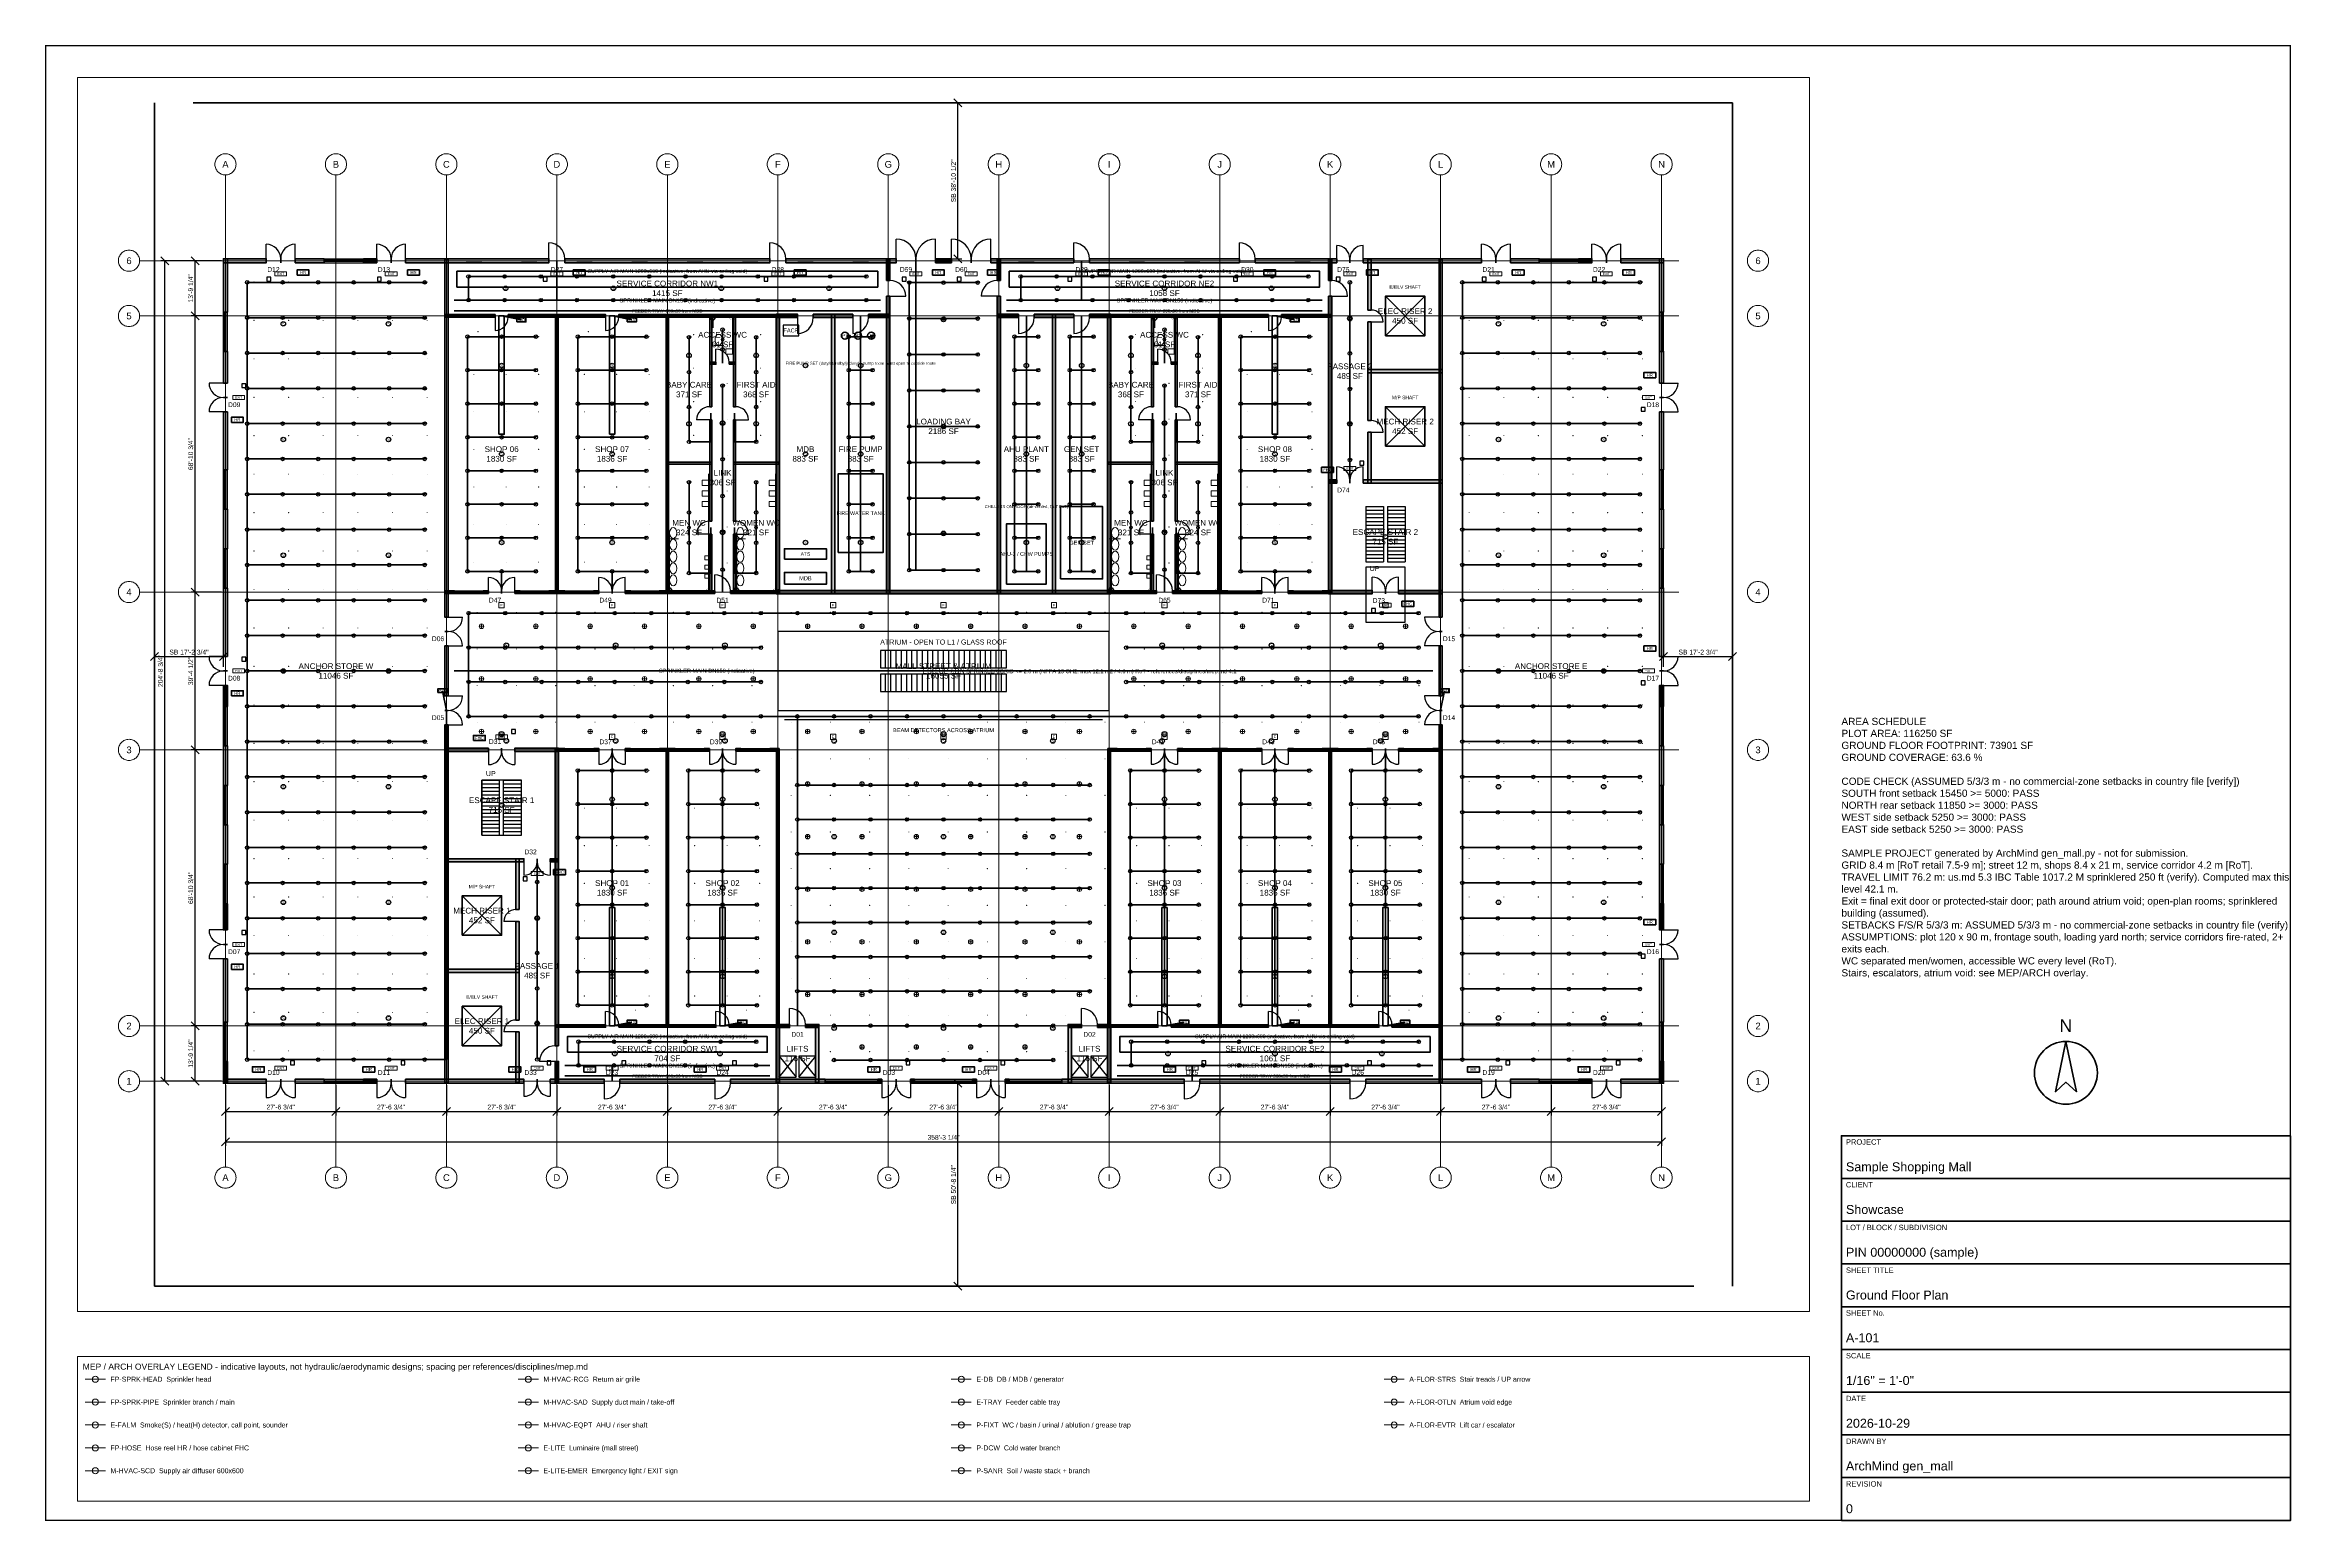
# Paper-space layout 'ARCH-D' of a CAD drawing. Header units: inches. Extents: x 0.5 to 35.5, y 0.5 to 23.5.
# The model-space entities are those that its viewports show. They can reach past a viewport. Long polylines and large blocks are cut down to what shows.
import ezdxf
from ezdxf.enums import TextEntityAlignment as Align

# ---------------------------------------------------------------- set-up
doc = ezdxf.new("R2010")
doc.units = ezdxf.units.IN
doc.header["$LTSCALE"] = 0.03937
doc.header["$MEASUREMENT"] = 0
for name, pattern in [('CENTER', [5.08, 3.175, -0.635, 0.635, -0.635]), ('DASHED', [1.524, 1.27, -0.254]), ('PHANTOM', [6.35, 3.175, -0.635, 0.635, -0.635, 0.635, -0.635])]:
    doc.linetypes.add(name, pattern=pattern)
for name, color, linetype, lineweight in [('A-ANNO-DIMS', 1, 'Continuous', 18), ('A-ANNO-NOTE', 7, 'Continuous', 18), ('A-ANNO-NPLT', 6, 'Continuous', 9), ('A-ANNO-SYMB', 2, 'Continuous', 18), ('A-ANNO-TTLB', 7, 'Continuous', 35), ('A-AREA-IDEN', 2, 'Continuous', 18), ('A-DOOR', 3, 'Continuous', 25), ('A-FLOR-EVTR', 251, 'Continuous', 25), ('A-FLOR-OTLN', 253, 'Continuous', 25), ('A-FLOR-STRS', 252, 'Continuous', 25), ('A-GLAZ', 4, 'Continuous', 25), ('A-WALL', 7, 'Continuous', 50), ('A-WALL-PATT', 8, 'Continuous', 9), ('C-PROP-LINE', 1, 'PHANTOM', 35), ('E-ANNO-TEXT', 52, 'Continuous', 18), ('E-DB', 6, 'Continuous', 50), ('E-FALM', 230, 'Continuous', 25), ('E-LITE', 2, 'Continuous', 18), ('E-LITE-EMER', 40, 'Continuous', 18), ('E-TRAY', 210, 'DASHED', 35), ('FP-ANNO-TEXT', 14, 'Continuous', 18), ('FP-HOSE', 20, 'Continuous', 35), ('FP-SPRK-HEAD', 1, 'Continuous', 25), ('FP-SPRK-PIPE', 12, 'Continuous', 50), ('M-ANNO-TEXT', 150, 'Continuous', 18), ('M-HVAC-EQPT', 30, 'Continuous', 50), ('M-HVAC-RCG', 3, 'Continuous', 18), ('M-HVAC-SAD', 5, 'Continuous', 35), ('M-HVAC-SCD', 4, 'Continuous', 18), ('P-ANNO-TEXT', 94, 'Continuous', 18), ('P-DCW', 160, 'Continuous', 25), ('P-FIXT', 90, 'Continuous', 18), ('P-SANR', 34, 'Continuous', 35), ('S-GRID', 1, 'CENTER', 13), ('X-ANNO-LGND', 7, 'Continuous', 18)]:
    doc.layers.add(name, color=color, linetype=linetype, lineweight=lineweight)
doc.styles.add('NCS-ARIAL', font='arial.ttf')
doc.dimstyles.new('ARCH-48', dxfattribs={"dimscale": 192, "dimtxt": 0.075, "dimasz": 0.0625, "dimexe": 0.0625, "dimexo": 0.0625, "dimgap": 0.03125, "dimtad": 1, "dimdec": 4, "dimzin": 3, "dimdsep": 46, "dimlunit": 4, "dimtxsty": 'NCS-ARIAL', "dimtsz": 0.0625, "dimcen": 2.5, "dimclrd": 256, "dimclre": 256, "dimclrt": 256, "dimazin": 3, "dimtfac": 1, "dimtmove": 0, "dimatfit": 3})

msp = doc.modelspace()

# ---------------------------------------------------------------- hatches: boundary and pattern name
at = {"layer": 'A-WALL-PATT'}
for points in [[(206.69291, 3064.96063), (334.64567, 3064.96063), (334.64567, 3076.77165), (206.69291, 3076.77165)], [(218.50394, 2917.32283), (218.50394, 3076.77165), (206.69291, 3076.77165), (206.69291, 2917.32283)], [(421.25984, 3064.96063), (507.87402, 3064.96063), (507.87402, 3076.77165), (421.25984, 3076.77165)], [(625.98425, 3064.96063), (665.35433, 3064.96063), (665.35433, 3076.77165), (625.98425, 3076.77165)], [(751.9685, 3064.96063), (1181.10236, 3064.96063), (1181.10236, 3076.77165), (751.9685, 3076.77165)], [(878.93701, 2003.93701), (878.93701, 3075.7874), (869.09449, 3075.7874), (869.09449, 2003.93701)], [(1228.34646, 3064.96063), (1842.51969, 3064.96063), (1842.51969, 3076.77165), (1228.34646, 3076.77165)], [(1889.76378, 3064.96063), (2220.47244, 3064.96063), (2220.47244, 3076.77165), (1889.76378, 3076.77165)], [(2201.77165, 3011.81102), (2201.77165, 3075.7874), (2191.92913, 3075.7874), (2191.92913, 3011.81102)], [(2338.58268, 3064.96063), (2385.82677, 3064.96063), (2385.82677, 3076.77165), (2338.58268, 3076.77165)], [(2503.93701, 3064.96063), (2751.9685, 3064.96063), (2751.9685, 3076.77165), (2503.93701, 3076.77165)], [(2532.48031, 3011.81102), (2532.48031, 3075.7874), (2522.6378, 3075.7874), (2522.6378, 3011.81102)], [(2799.2126, 3064.96063), (3248.0315, 3064.96063), (3248.0315, 3076.77165), (2799.2126, 3076.77165)], [(3295.27559, 3064.96063), (3539.37008, 3064.96063), (3539.37008, 3076.77165), (3295.27559, 3076.77165)], [(3524.6063, 3011.81102), (3524.6063, 3075.7874), (3514.76378, 3075.7874), (3514.76378, 3011.81102)], [(3618.11024, 3064.96063), (3972.44094, 3064.96063), (3972.44094, 3076.77165), (3618.11024, 3076.77165)], [(3642.71654, 2923.22835), (3642.71654, 3075.7874), (3632.87402, 3075.7874), (3632.87402, 2923.22835)], [(3855.31496, 2003.93701), (3855.31496, 3075.7874), (3845.47244, 3075.7874), (3845.47244, 2003.93701)], [(4059.05512, 3064.96063), (4145.66929, 3064.96063), (4145.66929, 3076.77165), (4059.05512, 3076.77165)], [(4263.77953, 3064.96063), (4303.14961, 3064.96063), (4303.14961, 3076.77165), (4263.77953, 3076.77165)], [(4389.76378, 3064.96063), (4517.71654, 3064.96063), (4517.71654, 3076.77165), (4389.76378, 3076.77165)], [(4517.71654, 2917.32283), (4517.71654, 3076.77165), (4505.90551, 3076.77165), (4505.90551, 2917.32283)], [(2201.77165, 2073.8189), (2201.77165, 2964.56693), (2191.92913, 2964.56693), (2191.92913, 2073.8189)], [(2532.48031, 2073.8189), (2532.48031, 2964.56693), (2522.6378, 2964.56693), (2522.6378, 2073.8189)], [(3524.6063, 2073.8189), (3524.6063, 2964.56693), (3514.76378, 2964.56693), (3514.76378, 2073.8189)], [(870.07874, 2901.5748), (1019.68504, 2901.5748), (1019.68504, 2909.44882), (870.07874, 2909.44882)], [(1059.05512, 2901.5748), (1350.3937, 2901.5748), (1350.3937, 2909.44882), (1059.05512, 2909.44882)], [(1208.66142, 2074.80315), (1208.66142, 2909.44882), (1200.7874, 2909.44882), (1200.7874, 2074.80315)], [(1389.76378, 2901.5748), (1870.07874, 2901.5748), (1870.07874, 2909.44882), (1389.76378, 2909.44882)], [(1539.37008, 2074.80315), (1539.37008, 2909.44882), (1531.49606, 2909.44882), (1531.49606, 2074.80315)], [(1668.30709, 2633.85827), (1668.30709, 2908.46457), (1662.40157, 2908.46457), (1662.40157, 2633.85827)], [(1739.17323, 2633.85827), (1739.17323, 2908.46457), (1733.26772, 2908.46457), (1733.26772, 2633.85827)], [(1861.22047, 2900.59055), (1925.19685, 2900.59055), (1925.19685, 2910.43307), (1861.22047, 2910.43307)], [(1871.06299, 2073.8189), (1871.06299, 2910.43307), (1861.22047, 2910.43307), (1861.22047, 2073.8189)], [(1972.44094, 2900.59055), (2090.55118, 2900.59055), (2090.55118, 2910.43307), (1972.44094, 2910.43307)], [(2036.41732, 2073.8189), (2036.41732, 2910.43307), (2026.5748, 2910.43307), (2026.5748, 2073.8189)], [(2137.79528, 2900.59055), (2201.77165, 2900.59055), (2201.77165, 2910.43307), (2137.79528, 2910.43307)], [(2522.6378, 2900.59055), (2586.61417, 2900.59055), (2586.61417, 2910.43307), (2522.6378, 2910.43307)], [(2633.85827, 2900.59055), (2751.9685, 2900.59055), (2751.9685, 2910.43307), (2633.85827, 2910.43307)], [(2697.83465, 2073.8189), (2697.83465, 2910.43307), (2687.99213, 2910.43307), (2687.99213, 2073.8189)], [(2799.2126, 2900.59055), (2863.18898, 2900.59055), (2863.18898, 2910.43307), (2799.2126, 2910.43307)], [(2863.18898, 2073.8189), (2863.18898, 2910.43307), (2853.34646, 2910.43307), (2853.34646, 2073.8189)], [(2854.33071, 2901.5748), (3334.64567, 2901.5748), (3334.64567, 2909.44882), (2854.33071, 2909.44882)], [(2991.14173, 2633.85827), (2991.14173, 2908.46457), (2985.23622, 2908.46457), (2985.23622, 2633.85827)], [(3062.00787, 2633.85827), (3062.00787, 2908.46457), (3056.10236, 2908.46457), (3056.10236, 2633.85827)], [(3192.91339, 2074.80315), (3192.91339, 2909.44882), (3185.03937, 2909.44882), (3185.03937, 2074.80315)], [(3374.01575, 2901.5748), (3523.62205, 2901.5748), (3523.62205, 2909.44882), (3374.01575, 2909.44882)], [(3642.71654, 2592.51969), (3642.71654, 2887.79528), (3632.87402, 2887.79528), (3632.87402, 2592.51969)], [(218.50394, 2704.72441), (218.50394, 2799.2126), (206.69291, 2799.2126), (206.69291, 2704.72441)], [(1662.40157, 2760.82677), (1681.10236, 2760.82677), (1681.10236, 2766.73228), (1662.40157, 2766.73228)], [(1720.47244, 2760.82677), (1739.17323, 2760.82677), (1739.17323, 2766.73228), (1720.47244, 2766.73228)], [(2985.23622, 2760.82677), (3003.93701, 2760.82677), (3003.93701, 2766.73228), (2985.23622, 2766.73228)], [(3043.30709, 2760.82677), (3062.00787, 2760.82677), (3062.00787, 2766.73228), (3043.30709, 2766.73228)], [(4517.71654, 2704.72441), (4517.71654, 2799.2126), (4505.90551, 2799.2126), (4505.90551, 2704.72441)], [(3632.87402, 2735.23622), (3855.31496, 2735.23622), (3855.31496, 2745.07874), (3632.87402, 2745.07874)], [(218.50394, 2444.88189), (218.50394, 2618.11024), (206.69291, 2618.11024), (206.69291, 2444.88189)], [(1668.30709, 2291.33858), (1668.30709, 2594.48819), (1662.40157, 2594.48819), (1662.40157, 2291.33858)], [(1739.17323, 2291.33858), (1739.17323, 2594.48819), (1733.26772, 2594.48819), (1733.26772, 2291.33858)], [(2991.14173, 2291.33858), (2991.14173, 2594.48819), (2985.23622, 2594.48819), (2985.23622, 2291.33858)], [(3062.00787, 2291.33858), (3062.00787, 2594.48819), (3056.10236, 2594.48819), (3056.10236, 2291.33858)], [(3642.71654, 2404.52756), (3642.71654, 2557.08661), (3632.87402, 2557.08661), (3632.87402, 2404.52756)], [(4517.71654, 2444.88189), (4517.71654, 2618.11024), (4505.90551, 2618.11024), (4505.90551, 2444.88189)], [(1532.48031, 2461.61417), (1668.30709, 2461.61417), (1668.30709, 2467.51969), (1532.48031, 2467.51969)], [(1733.26772, 2461.61417), (1869.09449, 2461.61417), (1869.09449, 2467.51969), (1733.26772, 2467.51969)], [(2855.31496, 2461.61417), (2991.14173, 2461.61417), (2991.14173, 2467.51969), (2855.31496, 2467.51969)], [(3056.10236, 2461.61417), (3191.92913, 2461.61417), (3191.92913, 2467.51969), (3056.10236, 2467.51969)], [(3514.76378, 2404.52756), (3539.37008, 2404.52756), (3539.37008, 2414.37008), (3514.76378, 2414.37008)], [(3618.11024, 2404.52756), (3855.31496, 2404.52756), (3855.31496, 2414.37008), (3618.11024, 2414.37008)], [(218.50394, 2208.66142), (218.50394, 2326.77165), (206.69291, 2326.77165), (206.69291, 2208.66142)], [(4517.71654, 2208.66142), (4517.71654, 2326.77165), (4505.90551, 2326.77165), (4505.90551, 2208.66142)], [(1668.30709, 2075.7874), (1668.30709, 2251.9685), (1662.40157, 2251.9685), (1662.40157, 2075.7874)], [(1739.17323, 2075.7874), (1739.17323, 2251.9685), (1733.26772, 2251.9685), (1733.26772, 2075.7874)], [(2991.14173, 2075.7874), (2991.14173, 2251.9685), (2985.23622, 2251.9685), (2985.23622, 2075.7874)], [(3062.00787, 2075.7874), (3062.00787, 2251.9685), (3056.10236, 2251.9685), (3056.10236, 2075.7874)], [(218.50394, 1885.82677), (218.50394, 2090.55118), (206.69291, 2090.55118), (206.69291, 1885.82677)], [(4517.71654, 1885.82677), (4517.71654, 2090.55118), (4505.90551, 2090.55118), (4505.90551, 1885.82677)], [(870.07874, 2074.80315), (897.6378, 2074.80315), (897.6378, 2082.67717), (870.07874, 2082.67717)], [(984.25197, 2074.80315), (1000, 2074.80315), (1000, 2082.67717), (984.25197, 2082.67717)], [(1078.74016, 2074.80315), (1094.48819, 2074.80315), (1094.48819, 2082.67717), (1078.74016, 2082.67717)], [(1181.10236, 2074.80315), (1228.34646, 2074.80315), (1228.34646, 2082.67717), (1181.10236, 2082.67717)], [(1314.96063, 2074.80315), (1330.70866, 2074.80315), (1330.70866, 2082.67717), (1314.96063, 2082.67717)], [(1409.44882, 2074.80315), (1425.19685, 2074.80315), (1425.19685, 2082.67717), (1409.44882, 2082.67717)], [(1511.81102, 2074.80315), (1677.16535, 2074.80315), (1677.16535, 2082.67717), (1511.81102, 2082.67717)], [(1724.40945, 2074.80315), (1870.07874, 2074.80315), (1870.07874, 2082.67717), (1724.40945, 2082.67717)], [(1861.22047, 2073.8189), (2863.18898, 2073.8189), (2863.18898, 2083.66142), (1861.22047, 2083.66142)], [(2854.33071, 2074.80315), (3000, 2074.80315), (3000, 2082.67717), (2854.33071, 2082.67717)], [(3047.24409, 2074.80315), (3212.59843, 2074.80315), (3212.59843, 2082.67717), (3047.24409, 2082.67717)], [(3299.2126, 2074.80315), (3314.96063, 2074.80315), (3314.96063, 2082.67717), (3299.2126, 2082.67717)], [(3393.70079, 2074.80315), (3409.44882, 2074.80315), (3409.44882, 2082.67717), (3393.70079, 2082.67717)], [(3496.06299, 2074.80315), (3523.62205, 2074.80315), (3523.62205, 2082.67717), (3496.06299, 2082.67717)], [(3514.76378, 2073.8189), (3645.66929, 2073.8189), (3645.66929, 2083.66142), (3514.76378, 2083.66142)], [(3724.40945, 2073.8189), (3855.31496, 2073.8189), (3855.31496, 2083.66142), (3724.40945, 2083.66142)], [(878.93701, 1767.71654), (878.93701, 1917.32283), (869.09449, 1917.32283), (869.09449, 1767.71654)], [(3855.31496, 1767.71654), (3855.31496, 1917.32283), (3845.47244, 1917.32283), (3845.47244, 1767.71654)], [(218.50394, 1736.22047), (218.50394, 1799.2126), (206.69291, 1799.2126), (206.69291, 1736.22047)], [(4517.71654, 1736.22047), (4517.71654, 1799.2126), (4505.90551, 1799.2126), (4505.90551, 1736.22047)], [(878.93701, 609.25197), (878.93701, 1681.10236), (869.09449, 1681.10236), (869.09449, 609.25197)], [(3855.31496, 609.25197), (3855.31496, 1681.10236), (3845.47244, 1681.10236), (3845.47244, 609.25197)], [(218.50394, 1500), (218.50394, 1618.11024), (206.69291, 1618.11024), (206.69291, 1500)], [(4517.71654, 1500), (4517.71654, 1618.11024), (4505.90551, 1618.11024), (4505.90551, 1500)], [(869.09449, 1601.37795), (1000, 1601.37795), (1000, 1611.22047), (869.09449, 1611.22047)], [(1078.74016, 1601.37795), (1209.64567, 1601.37795), (1209.64567, 1611.22047), (1078.74016, 1611.22047)], [(1209.64567, 720.47244), (1209.64567, 1611.22047), (1199.80315, 1611.22047), (1199.80315, 720.47244)], [(1200.7874, 1602.3622), (1228.34646, 1602.3622), (1228.34646, 1610.23622), (1200.7874, 1610.23622)], [(1314.96063, 1602.3622), (1330.70866, 1602.3622), (1330.70866, 1610.23622), (1314.96063, 1610.23622)], [(1409.44882, 1602.3622), (1425.19685, 1602.3622), (1425.19685, 1610.23622), (1409.44882, 1610.23622)], [(1511.81102, 1602.3622), (1559.05512, 1602.3622), (1559.05512, 1610.23622), (1511.81102, 1610.23622)], [(1539.37008, 775.59055), (1539.37008, 1610.23622), (1531.49606, 1610.23622), (1531.49606, 775.59055)], [(1645.66929, 1602.3622), (1661.41732, 1602.3622), (1661.41732, 1610.23622), (1645.66929, 1610.23622)], [(1740.15748, 1602.3622), (1755.90551, 1602.3622), (1755.90551, 1610.23622), (1740.15748, 1610.23622)], [(1842.51969, 1602.3622), (1870.07874, 1602.3622), (1870.07874, 1610.23622), (1842.51969, 1610.23622)], [(1870.07874, 775.59055), (1870.07874, 1610.23622), (1862.20472, 1610.23622), (1862.20472, 775.59055)], [(2854.33071, 1602.3622), (2881.88976, 1602.3622), (2881.88976, 1610.23622), (2854.33071, 1610.23622)], [(2862.20472, 775.59055), (2862.20472, 1610.23622), (2854.33071, 1610.23622), (2854.33071, 775.59055)], [(2968.50394, 1602.3622), (2984.25197, 1602.3622), (2984.25197, 1610.23622), (2968.50394, 1610.23622)], [(3062.99213, 1602.3622), (3078.74016, 1602.3622), (3078.74016, 1610.23622), (3062.99213, 1610.23622)], [(3165.35433, 1602.3622), (3212.59843, 1602.3622), (3212.59843, 1610.23622), (3165.35433, 1610.23622)], [(3192.91339, 775.59055), (3192.91339, 1610.23622), (3185.03937, 1610.23622), (3185.03937, 775.59055)], [(3299.2126, 1602.3622), (3314.96063, 1602.3622), (3314.96063, 1610.23622), (3299.2126, 1610.23622)], [(3393.70079, 1602.3622), (3409.44882, 1602.3622), (3409.44882, 1610.23622), (3393.70079, 1610.23622)], [(3496.06299, 1602.3622), (3543.30709, 1602.3622), (3543.30709, 1610.23622), (3496.06299, 1610.23622)], [(3523.62205, 775.59055), (3523.62205, 1610.23622), (3515.74803, 1610.23622), (3515.74803, 775.59055)], [(3629.92126, 1602.3622), (3645.66929, 1602.3622), (3645.66929, 1610.23622), (3629.92126, 1610.23622)], [(3724.40945, 1602.3622), (3740.15748, 1602.3622), (3740.15748, 1610.23622), (3724.40945, 1610.23622)], [(3826.77165, 1602.3622), (3854.33071, 1602.3622), (3854.33071, 1610.23622), (3826.77165, 1610.23622)], [(218.50394, 1263.77953), (218.50394, 1381.88976), (206.69291, 1381.88976), (206.69291, 1263.77953)], [(4517.71654, 1263.77953), (4517.71654, 1381.88976), (4505.90551, 1381.88976), (4505.90551, 1263.77953)], [(869.09449, 1270.66929), (1106.29921, 1270.66929), (1106.29921, 1280.51181), (869.09449, 1280.51181)], [(1091.53543, 1127.95276), (1091.53543, 1280.51181), (1081.69291, 1280.51181), (1081.69291, 1127.95276)], [(1185.03937, 1270.66929), (1209.64567, 1270.66929), (1209.64567, 1280.51181), (1185.03937, 1280.51181)], [(218.50394, 1066.92913), (218.50394, 1145.66929), (206.69291, 1145.66929), (206.69291, 1066.92913)], [(4517.71654, 1066.92913), (4517.71654, 1145.66929), (4505.90551, 1145.66929), (4505.90551, 1066.92913)], [(1091.53543, 797.24409), (1091.53543, 1092.51969), (1081.69291, 1092.51969), (1081.69291, 797.24409)], [(218.50394, 791.33858), (218.50394, 980.31496), (206.69291, 980.31496), (206.69291, 791.33858)], [(869.09449, 939.96063), (1091.53543, 939.96063), (1091.53543, 949.80315), (869.09449, 949.80315)], [(4517.71654, 791.33858), (4517.71654, 980.31496), (4505.90551, 980.31496), (4505.90551, 791.33858)], [(1091.53543, 609.25197), (1091.53543, 761.81102), (1081.69291, 761.81102), (1081.69291, 609.25197)], [(1200.7874, 775.59055), (1350.3937, 775.59055), (1350.3937, 783.46457), (1200.7874, 783.46457)], [(1389.76378, 775.59055), (1681.10236, 775.59055), (1681.10236, 783.46457), (1389.76378, 783.46457)], [(1720.47244, 775.59055), (1870.07874, 775.59055), (1870.07874, 783.46457), (1720.47244, 783.46457)], [(1861.22047, 774.6063), (1901.5748, 774.6063), (1901.5748, 784.44882), (1861.22047, 784.44882)], [(1871.06299, 609.25197), (1871.06299, 784.44882), (1861.22047, 784.44882), (1861.22047, 609.25197)], [(1948.8189, 774.6063), (1989.17323, 774.6063), (1989.17323, 784.44882), (1948.8189, 784.44882)], [(1989.17323, 609.25197), (1989.17323, 784.44882), (1979.33071, 784.44882), (1979.33071, 609.25197)], [(2735.23622, 774.6063), (2775.59055, 774.6063), (2775.59055, 784.44882), (2735.23622, 784.44882)], [(2745.07874, 609.25197), (2745.07874, 784.44882), (2735.23622, 784.44882), (2735.23622, 609.25197)], [(2822.83465, 774.6063), (2863.18898, 774.6063), (2863.18898, 784.44882), (2822.83465, 784.44882)], [(2863.18898, 609.25197), (2863.18898, 784.44882), (2853.34646, 784.44882), (2853.34646, 609.25197)], [(2854.33071, 775.59055), (3003.93701, 775.59055), (3003.93701, 783.46457), (2854.33071, 783.46457)], [(3043.30709, 775.59055), (3334.64567, 775.59055), (3334.64567, 783.46457), (3043.30709, 783.46457)], [(3374.01575, 775.59055), (3665.35433, 775.59055), (3665.35433, 783.46457), (3374.01575, 783.46457)], [(3704.72441, 775.59055), (3854.33071, 775.59055), (3854.33071, 783.46457), (3704.72441, 783.46457)], [(218.50394, 608.26772), (218.50394, 673.22835), (206.69291, 673.22835), (206.69291, 608.26772)], [(1209.64567, 609.25197), (1209.64567, 673.22835), (1199.80315, 673.22835), (1199.80315, 609.25197)], [(4517.71654, 608.26772), (4517.71654, 673.22835), (4505.90551, 673.22835), (4505.90551, 608.26772)], [(206.69291, 608.26772), (334.64567, 608.26772), (334.64567, 620.07874), (206.69291, 620.07874)], [(421.25984, 608.26772), (507.87402, 608.26772), (507.87402, 620.07874), (421.25984, 620.07874)], [(625.98425, 608.26772), (665.35433, 608.26772), (665.35433, 620.07874), (625.98425, 620.07874)], [(751.9685, 608.26772), (1106.29921, 608.26772), (1106.29921, 620.07874), (751.9685, 620.07874)], [(1185.03937, 608.26772), (1346.45669, 608.26772), (1346.45669, 620.07874), (1185.03937, 620.07874)], [(1393.70079, 608.26772), (1677.16535, 608.26772), (1677.16535, 620.07874), (1393.70079, 620.07874)], [(1724.40945, 608.26772), (2007.87402, 608.26772), (2007.87402, 620.07874), (1724.40945, 620.07874)], [(2165.35433, 608.26772), (2177.16535, 608.26772), (2177.16535, 620.07874), (2165.35433, 620.07874)], [(2263.77953, 608.26772), (2275.59055, 608.26772), (2275.59055, 620.07874), (2263.77953, 620.07874)], [(2448.8189, 608.26772), (2460.62992, 608.26772), (2460.62992, 620.07874), (2448.8189, 620.07874)], [(2547.24409, 608.26772), (2559.05512, 608.26772), (2559.05512, 620.07874), (2547.24409, 620.07874)], [(2716.53543, 608.26772), (3082.67717, 608.26772), (3082.67717, 620.07874), (2716.53543, 620.07874)], [(3129.92126, 608.26772), (3578.74016, 608.26772), (3578.74016, 620.07874), (3129.92126, 620.07874)], [(3625.98425, 608.26772), (3972.44094, 608.26772), (3972.44094, 620.07874), (3625.98425, 620.07874)], [(4059.05512, 608.26772), (4145.66929, 608.26772), (4145.66929, 620.07874), (4059.05512, 620.07874)], [(4263.77953, 608.26772), (4303.14961, 608.26772), (4303.14961, 620.07874), (4263.77953, 620.07874)], [(4389.76378, 608.26772), (4517.71654, 608.26772), (4517.71654, 620.07874), (4389.76378, 620.07874)]]:
    msp.add_hatch(color=256, dxfattribs=at).paths.add_polyline_path(points)

# ---------------------------------------------------------------- linework, layer by layer
at = {"layer": 'A-DOOR'}
for p, q in [((334.64567, 3076.77165), (334.64567, 3120.07874)), ((421.25984, 3076.77165), (421.25984, 3120.07874)), ((665.35433, 3076.77165), (665.35433, 3120.07874)), ((751.9685, 3076.77165), (751.9685, 3120.07874)), ((1181.10236, 3076.77165), (1181.10236, 3124.01575)), ((1842.51969, 3076.77165), (1842.51969, 3124.01575)), ((2220.47244, 3076.77165), (2220.47244, 3135.82677)), ((2338.58268, 3076.77165), (2338.58268, 3135.82677)), ((2385.82677, 3076.77165), (2385.82677, 3135.82677)), ((2503.93701, 3076.77165), (2503.93701, 3135.82677)), ((2751.9685, 3076.77165), (2751.9685, 3124.01575)), ((3248.0315, 3076.77165), (3248.0315, 3124.01575)), ((3539.37008, 3076.77165), (3539.37008, 3116.14173)), ((3618.11024, 3076.77165), (3618.11024, 3116.14173)), ((3972.44094, 3076.77165), (3972.44094, 3120.07874)), ((4059.05512, 3076.77165), (4059.05512, 3120.07874)), ((4303.14961, 3076.77165), (4303.14961, 3120.07874)), ((4389.76378, 3076.77165), (4389.76378, 3120.07874)), ((2201.77165, 2964.56693), (2249.01575, 2964.56693)), ((2522.6378, 2964.56693), (2475.3937, 2964.56693)), ((3524.6063, 2964.56693), (3571.85039, 2964.56693)), ((1019.68504, 2901.5748), (1019.68504, 2862.20472)), ((1350.3937, 2901.5748), (1350.3937, 2862.20472)), ((1925.19685, 2900.59055), (1925.19685, 2853.34646)), ((2090.55118, 2900.59055), (2090.55118, 2853.34646)), ((2586.61417, 2900.59055), (2586.61417, 2853.34646)), ((2751.9685, 2900.59055), (2751.9685, 2853.34646)), ((3334.64567, 2901.5748), (3334.64567, 2862.20472)), ((3642.71654, 2887.79528), (3678.14961, 2887.79528)), ((1681.10236, 2766.73228), (1681.10236, 2806.10236)), ((3003.93701, 2766.73228), (3003.93701, 2806.10236)), ((206.69291, 2704.72441), (163.38583, 2704.72441)), ((4517.71654, 2704.72441), (4561.02362, 2704.72441)), ((206.69291, 2618.11024), (163.38583, 2618.11024)), ((1662.40157, 2594.48819), (1623.0315, 2594.48819)), ((1739.17323, 2594.48819), (1778.54331, 2594.48819)), ((2985.23622, 2594.48819), (2945.86614, 2594.48819)), ((3062.00787, 2594.48819), (3101.37795, 2594.48819)), ((3642.71654, 2557.08661), (3678.14961, 2557.08661)), ((4517.71654, 2618.11024), (4561.02362, 2618.11024)), ((3539.37008, 2414.37008), (3539.37008, 2453.74016)), ((3618.11024, 2414.37008), (3618.11024, 2453.74016)), ((1662.40157, 2251.9685), (1623.0315, 2251.9685)), ((1739.17323, 2251.9685), (1778.54331, 2251.9685)), ((2985.23622, 2251.9685), (2945.86614, 2251.9685)), ((3062.00787, 2251.9685), (3101.37795, 2251.9685)), ((1000, 2082.67717), (1000, 2122.04724)), ((1078.74016, 2082.67717), (1078.74016, 2122.04724)), ((1330.70866, 2082.67717), (1330.70866, 2122.04724)), ((1409.44882, 2082.67717), (1409.44882, 2122.04724)), ((1677.16535, 2082.67717), (1677.16535, 2129.92126)), ((3000, 2082.67717), (3000, 2129.92126)), ((3314.96063, 2082.67717), (3314.96063, 2122.04724)), ((3393.70079, 2082.67717), (3393.70079, 2122.04724)), ((3645.66929, 2083.66142), (3645.66929, 2123.0315)), ((3724.40945, 2083.66142), (3724.40945, 2123.0315)), ((878.93701, 2003.93701), (922.24409, 2003.93701)), ((3845.47244, 2003.93701), (3802.16535, 2003.93701)), ((206.69291, 1885.82677), (163.38583, 1885.82677)), ((878.93701, 1917.32283), (922.24409, 1917.32283)), ((3845.47244, 1917.32283), (3802.16535, 1917.32283)), ((4517.71654, 1885.82677), (4561.02362, 1885.82677)), ((206.69291, 1799.2126), (163.38583, 1799.2126)), ((878.93701, 1767.71654), (922.24409, 1767.71654)), ((3845.47244, 1767.71654), (3802.16535, 1767.71654)), ((4517.71654, 1799.2126), (4561.02362, 1799.2126)), ((878.93701, 1681.10236), (922.24409, 1681.10236)), ((3845.47244, 1681.10236), (3802.16535, 1681.10236)), ((1000, 1601.37795), (1000, 1562.00787)), ((1078.74016, 1601.37795), (1078.74016, 1562.00787)), ((1330.70866, 1602.3622), (1330.70866, 1562.99213)), ((1409.44882, 1602.3622), (1409.44882, 1562.99213)), ((1661.41732, 1602.3622), (1661.41732, 1562.99213)), ((1740.15748, 1602.3622), (1740.15748, 1562.99213)), ((2984.25197, 1602.3622), (2984.25197, 1562.99213)), ((3062.99213, 1602.3622), (3062.99213, 1562.99213)), ((3314.96063, 1602.3622), (3314.96063, 1562.99213)), ((3393.70079, 1602.3622), (3393.70079, 1562.99213)), ((3645.66929, 1602.3622), (3645.66929, 1562.99213)), ((3724.40945, 1602.3622), (3724.40945, 1562.99213)), ((1106.29921, 1270.66929), (1106.29921, 1231.29921)), ((1185.03937, 1270.66929), (1185.03937, 1231.29921)), ((1081.69291, 1092.51969), (1046.25984, 1092.51969)), ((206.69291, 1066.92913), (163.38583, 1066.92913)), ((4517.71654, 1066.92913), (4561.02362, 1066.92913)), ((206.69291, 980.31496), (163.38583, 980.31496)), ((4517.71654, 980.31496), (4561.02362, 980.31496)), ((1350.3937, 783.46457), (1350.3937, 822.83465)), ((1681.10236, 783.46457), (1681.10236, 822.83465)), ((1901.5748, 784.44882), (1901.5748, 831.69291)), ((2775.59055, 784.44882), (2775.59055, 831.69291)), ((3003.93701, 783.46457), (3003.93701, 822.83465)), ((3334.64567, 783.46457), (3334.64567, 822.83465)), ((3665.35433, 783.46457), (3665.35433, 822.83465)), ((1081.69291, 761.81102), (1046.25984, 761.81102)), ((1199.80315, 673.22835), (1152.55906, 673.22835)), ((334.64567, 608.26772), (334.64567, 564.96063)), ((421.25984, 608.26772), (421.25984, 564.96063)), ((665.35433, 608.26772), (665.35433, 564.96063)), ((751.9685, 608.26772), (751.9685, 564.96063)), ((1106.29921, 608.26772), (1106.29921, 568.89764)), ((1185.03937, 608.26772), (1185.03937, 568.89764)), ((1346.45669, 608.26772), (1346.45669, 561.02362)), ((1677.16535, 608.26772), (1677.16535, 561.02362)), ((2177.16535, 608.26772), (2177.16535, 564.96063)), ((2263.77953, 608.26772), (2263.77953, 564.96063)), ((2460.62992, 608.26772), (2460.62992, 564.96063)), ((2547.24409, 608.26772), (2547.24409, 564.96063)), ((3082.67717, 608.26772), (3082.67717, 561.02362)), ((3578.74016, 608.26772), (3578.74016, 561.02362)), ((3972.44094, 608.26772), (3972.44094, 564.96063)), ((4059.05512, 608.26772), (4059.05512, 564.96063)), ((4303.14961, 608.26772), (4303.14961, 564.96063)), ((4389.76378, 608.26772), (4389.76378, 564.96063))]:
    msp.add_line(p, q, dxfattribs=at)
for centre, radius, start, end in [((334.64567, 3076.77165), 43.30709, 0, 90), ((421.25984, 3076.77165), 43.30709, 90, 180), ((665.35433, 3076.77165), 43.30709, 0, 90), ((751.9685, 3076.77165), 43.30709, 90, 180), ((1181.10236, 3076.77165), 47.24409, 0, 90), ((1842.51969, 3076.77165), 47.24409, 0, 90), ((2220.47244, 3076.77165), 59.05512, 0, 90), ((2338.58268, 3076.77165), 59.05512, 90, 180), ((2385.82677, 3076.77165), 59.05512, 0, 90), ((2503.93701, 3076.77165), 59.05512, 90, 180), ((2751.9685, 3076.77165), 47.24409, 0, 90), ((3248.0315, 3076.77165), 47.24409, 0, 90), ((3539.37008, 3076.77165), 39.37008, 0, 90), ((3618.11024, 3076.77165), 39.37008, 90, 180), ((3972.44094, 3076.77165), 43.30709, 0, 90), ((4059.05512, 3076.77165), 43.30709, 90, 180), ((4303.14961, 3076.77165), 43.30709, 0, 90), ((4389.76378, 3076.77165), 43.30709, 90, 180), ((2201.77165, 2964.56693), 47.24409, 0, 90), ((2522.6378, 2964.56693), 47.24409, 90, 180), ((3524.6063, 2964.56693), 47.24409, 0, 90), ((1019.68504, 2901.5748), 39.37008, -90, 0), ((1350.3937, 2901.5748), 39.37008, -90, 0), ((1925.19685, 2900.59055), 47.24409, -90, 0), ((2090.55118, 2900.59055), 47.24409, -90, 0), ((2586.61417, 2900.59055), 47.24409, -90, 0), ((2751.9685, 2900.59055), 47.24409, -90, 0), ((3334.64567, 2901.5748), 39.37008, -90, 0), ((3642.71654, 2887.79528), 35.43307, 0, 90), ((1681.10236, 2766.73228), 39.37008, 0, 90), ((3003.93701, 2766.73228), 39.37008, 0, 90), ((206.69291, 2704.72441), 43.30709, 180, -90), ((4517.71654, 2704.72441), 43.30709, -90, 0), ((206.69291, 2618.11024), 43.30709, 90, 180), ((1662.40157, 2594.48819), 39.37008, 90, 180), ((1739.17323, 2594.48819), 39.37008, 0, 90), ((2985.23622, 2594.48819), 39.37008, 90, 180), ((3062.00787, 2594.48819), 39.37008, 0, 90), ((4517.71654, 2618.11024), 43.30709, 0, 90), ((3642.71654, 2557.08661), 35.43307, 0, 90), ((3539.37008, 2414.37008), 39.37008, 0, 90), ((3618.11024, 2414.37008), 39.37008, 90, 180), ((1662.40157, 2251.9685), 39.37008, 90, 180), ((1739.17323, 2251.9685), 39.37008, 0, 90), ((2985.23622, 2251.9685), 39.37008, 90, 180), ((3062.00787, 2251.9685), 39.37008, 0, 90), ((1000, 2082.67717), 39.37008, 0, 90), ((1078.74016, 2082.67717), 39.37008, 90, 180), ((1330.70866, 2082.67717), 39.37008, 0, 90), ((1409.44882, 2082.67717), 39.37008, 90, 180), ((1677.16535, 2082.67717), 47.24409, 0, 90), ((3000, 2082.67717), 47.24409, 0, 90), ((3314.96063, 2082.67717), 39.37008, 0, 90), ((3393.70079, 2082.67717), 39.37008, 90, 180), ((3645.66929, 2083.66142), 39.37008, 0, 90), ((3724.40945, 2083.66142), 39.37008, 90, 180), ((878.93701, 2003.93701), 43.30709, -90, 0), ((878.93701, 1917.32283), 43.30709, 0, 90), ((3845.47244, 2003.93701), 43.30709, 180, -90), ((3845.47244, 1917.32283), 43.30709, 90, 180), ((206.69291, 1885.82677), 43.30709, 180, -90), ((4517.71654, 1885.82677), 43.30709, -90, 0), ((206.69291, 1799.2126), 43.30709, 90, 180), ((4517.71654, 1799.2126), 43.30709, 0, 90), ((878.93701, 1767.71654), 43.30709, -90, 0), ((3845.47244, 1767.71654), 43.30709, 180, -90), ((878.93701, 1681.10236), 43.30709, 0, 90), ((3845.47244, 1681.10236), 43.30709, 90, 180), ((1000, 1601.37795), 39.37008, -90, 0), ((1078.74016, 1601.37795), 39.37008, 180, -90), ((1330.70866, 1602.3622), 39.37008, -90, 0), ((1409.44882, 1602.3622), 39.37008, 180, -90), ((1661.41732, 1602.3622), 39.37008, -90, 0), ((1740.15748, 1602.3622), 39.37008, 180, -90), ((2984.25197, 1602.3622), 39.37008, -90, 0), ((3062.99213, 1602.3622), 39.37008, 180, -90), ((3314.96063, 1602.3622), 39.37008, -90, 0), ((3393.70079, 1602.3622), 39.37008, 180, -90), ((3645.66929, 1602.3622), 39.37008, -90, 0), ((3724.40945, 1602.3622), 39.37008, 180, -90), ((1106.29921, 1270.66929), 39.37008, -90, 0), ((1185.03937, 1270.66929), 39.37008, 180, -90), ((1081.69291, 1092.51969), 35.43307, 90, 180), ((206.69291, 1066.92913), 43.30709, 180, -90), ((206.69291, 980.31496), 43.30709, 90, 180), ((4517.71654, 1066.92913), 43.30709, -90, 0), ((4517.71654, 980.31496), 43.30709, 0, 90), ((1350.3937, 783.46457), 39.37008, 0, 90), ((1681.10236, 783.46457), 39.37008, 0, 90), ((1901.5748, 784.44882), 47.24409, 0, 90), ((2775.59055, 784.44882), 47.24409, 0, 90), ((3003.93701, 783.46457), 39.37008, 0, 90), ((3334.64567, 783.46457), 39.37008, 0, 90), ((3665.35433, 783.46457), 39.37008, 0, 90), ((1081.69291, 761.81102), 35.43307, 90, 180), ((1199.80315, 673.22835), 47.24409, 90, 180), ((334.64567, 608.26772), 43.30709, -90, 0), ((421.25984, 608.26772), 43.30709, 180, -90), ((665.35433, 608.26772), 43.30709, -90, 0), ((751.9685, 608.26772), 43.30709, 180, -90), ((1106.29921, 608.26772), 39.37008, -90, 0), ((1185.03937, 608.26772), 39.37008, 180, -90), ((1346.45669, 608.26772), 47.24409, -90, 0), ((1677.16535, 608.26772), 47.24409, -90, 0), ((2177.16535, 608.26772), 43.30709, -90, 0), ((2263.77953, 608.26772), 43.30709, 180, -90), ((2460.62992, 608.26772), 43.30709, -90, 0), ((2547.24409, 608.26772), 43.30709, 180, -90), ((3082.67717, 608.26772), 47.24409, -90, 0), ((3578.74016, 608.26772), 47.24409, -90, 0), ((3972.44094, 608.26772), 43.30709, -90, 0), ((4059.05512, 608.26772), 43.30709, 180, -90), ((4303.14961, 608.26772), 43.30709, -90, 0), ((4389.76378, 608.26772), 43.30709, 180, -90)]:
    msp.add_arc(centre, radius, start, end, dxfattribs=at)
at = {"layer": 'A-FLOR-EVTR'}
for p, q in [((2188.97638, 1852.3622), (2188.97638, 1903.54331)), ((2204.72441, 1852.3622), (2204.72441, 1903.54331)), ((2220.47244, 1852.3622), (2220.47244, 1903.54331)), ((2236.22047, 1852.3622), (2236.22047, 1903.54331)), ((2251.9685, 1852.3622), (2251.9685, 1903.54331)), ((2267.71654, 1852.3622), (2267.71654, 1903.54331)), ((2283.46457, 1852.3622), (2283.46457, 1903.54331)), ((2299.2126, 1852.3622), (2299.2126, 1903.54331)), ((2314.96063, 1852.3622), (2314.96063, 1903.54331)), ((2330.70866, 1852.3622), (2330.70866, 1903.54331)), ((2346.45669, 1852.3622), (2346.45669, 1903.54331)), ((2362.20472, 1852.3622), (2362.20472, 1903.54331)), ((2377.95276, 1852.3622), (2377.95276, 1903.54331)), ((2393.70079, 1852.3622), (2393.70079, 1903.54331)), ((2409.44882, 1852.3622), (2409.44882, 1903.54331)), ((2425.19685, 1852.3622), (2425.19685, 1903.54331)), ((2440.94488, 1852.3622), (2440.94488, 1903.54331)), ((2456.69291, 1852.3622), (2456.69291, 1903.54331)), ((2472.44094, 1852.3622), (2472.44094, 1903.54331)), ((2488.18898, 1852.3622), (2488.18898, 1903.54331)), ((2503.93701, 1852.3622), (2503.93701, 1903.54331)), ((2519.68504, 1852.3622), (2519.68504, 1903.54331)), ((2535.43307, 1852.3622), (2535.43307, 1903.54331)), ((2188.97638, 1781.49606), (2188.97638, 1832.67717)), ((2204.72441, 1781.49606), (2204.72441, 1832.67717)), ((2220.47244, 1781.49606), (2220.47244, 1832.67717)), ((2236.22047, 1781.49606), (2236.22047, 1832.67717)), ((2251.9685, 1781.49606), (2251.9685, 1832.67717)), ((2267.71654, 1781.49606), (2267.71654, 1832.67717)), ((2283.46457, 1781.49606), (2283.46457, 1832.67717)), ((2299.2126, 1781.49606), (2299.2126, 1832.67717)), ((2314.96063, 1781.49606), (2314.96063, 1832.67717)), ((2330.70866, 1781.49606), (2330.70866, 1832.67717)), ((2346.45669, 1781.49606), (2346.45669, 1832.67717)), ((2362.20472, 1781.49606), (2362.20472, 1832.67717)), ((2377.95276, 1781.49606), (2377.95276, 1832.67717)), ((2393.70079, 1781.49606), (2393.70079, 1832.67717)), ((2409.44882, 1781.49606), (2409.44882, 1832.67717)), ((2425.19685, 1781.49606), (2425.19685, 1832.67717)), ((2440.94488, 1781.49606), (2440.94488, 1832.67717)), ((2456.69291, 1781.49606), (2456.69291, 1832.67717)), ((2472.44094, 1781.49606), (2472.44094, 1832.67717)), ((2488.18898, 1781.49606), (2488.18898, 1832.67717)), ((2503.93701, 1781.49606), (2503.93701, 1832.67717)), ((2519.68504, 1781.49606), (2519.68504, 1832.67717)), ((2535.43307, 1781.49606), (2535.43307, 1832.67717)), ((1870.07874, 625.98425), (1921.25984, 688.97638)), ((1870.07874, 688.97638), (1921.25984, 625.98425)), ((1929.13386, 625.98425), (1980.31496, 688.97638)), ((1929.13386, 688.97638), (1980.31496, 625.98425)), ((2744.09449, 625.98425), (2795.27559, 688.97638)), ((2744.09449, 688.97638), (2795.27559, 625.98425)), ((2803.14961, 625.98425), (2854.33071, 688.97638)), ((2803.14961, 688.97638), (2854.33071, 625.98425))]:
    msp.add_line(p, q, dxfattribs=at)
for points in [[(2173.22835, 1852.3622), (2551.1811, 1852.3622), (2551.1811, 1903.54331), (2173.22835, 1903.54331)], [(2173.22835, 1781.49606), (2551.1811, 1781.49606), (2551.1811, 1832.67717), (2173.22835, 1832.67717)], [(1870.07874, 625.98425), (1921.25984, 625.98425), (1921.25984, 688.97638), (1870.07874, 688.97638)], [(1929.13386, 625.98425), (1980.31496, 625.98425), (1980.31496, 688.97638), (1929.13386, 688.97638)], [(2744.09449, 625.98425), (2795.27559, 625.98425), (2795.27559, 688.97638), (2744.09449, 688.97638)], [(2803.14961, 625.98425), (2854.33071, 625.98425), (2854.33071, 688.97638), (2803.14961, 688.97638)]]:
    msp.add_lwpolyline(points, close=True, dxfattribs=at)
at = {"layer": 'A-FLOR-OTLN'}
msp.add_lwpolyline([(1866.14173, 1724.40945), (2858.26772, 1724.40945), (2858.26772, 1960.62992), (1866.14173, 1960.62992)], close=True, dxfattribs=at)
at = {"layer": 'A-FLOR-STRS'}
for p, q in [((3625.98425, 2334.64567), (3679.13386, 2334.64567)), ((3625.98425, 2334.64567), (3625.98425, 2169.29134)), ((3625.98425, 2323.62205), (3679.13386, 2323.62205)), ((3625.98425, 2312.59843), (3679.13386, 2312.59843)), ((3625.98425, 2301.5748), (3679.13386, 2301.5748)), ((3625.98425, 2290.55118), (3679.13386, 2290.55118)), ((3679.13386, 2334.64567), (3679.13386, 2169.29134)), ((3690.94488, 2334.64567), (3744.09449, 2334.64567)), ((3690.94488, 2334.64567), (3690.94488, 2169.29134)), ((3690.94488, 2323.62205), (3744.09449, 2323.62205)), ((3690.94488, 2312.59843), (3744.09449, 2312.59843)), ((3690.94488, 2301.5748), (3744.09449, 2301.5748)), ((3690.94488, 2290.55118), (3744.09449, 2290.55118)), ((3744.09449, 2334.64567), (3744.09449, 2169.29134)), ((3625.98425, 2279.52756), (3679.13386, 2279.52756)), ((3625.98425, 2268.50394), (3679.13386, 2268.50394)), ((3625.98425, 2257.48031), (3679.13386, 2257.48031)), ((3625.98425, 2246.45669), (3679.13386, 2246.45669)), ((3625.98425, 2235.43307), (3679.13386, 2235.43307)), ((3625.98425, 2224.40945), (3679.13386, 2224.40945)), ((3690.94488, 2279.52756), (3744.09449, 2279.52756)), ((3690.94488, 2268.50394), (3744.09449, 2268.50394)), ((3690.94488, 2257.48031), (3744.09449, 2257.48031)), ((3690.94488, 2246.45669), (3744.09449, 2246.45669)), ((3690.94488, 2235.43307), (3744.09449, 2235.43307)), ((3690.94488, 2224.40945), (3744.09449, 2224.40945)), ((3625.98425, 2213.38583), (3679.13386, 2213.38583)), ((3625.98425, 2202.3622), (3679.13386, 2202.3622)), ((3625.98425, 2191.33858), (3679.13386, 2191.33858)), ((3625.98425, 2180.31496), (3679.13386, 2180.31496)), ((3625.98425, 2169.29134), (3679.13386, 2169.29134)), ((3690.94488, 2213.38583), (3744.09449, 2213.38583)), ((3690.94488, 2202.3622), (3744.09449, 2202.3622)), ((3690.94488, 2191.33858), (3744.09449, 2191.33858)), ((3690.94488, 2180.31496), (3744.09449, 2180.31496)), ((3690.94488, 2169.29134), (3744.09449, 2169.29134)), ((980.31496, 1515.74803), (1033.46457, 1515.74803)), ((980.31496, 1350.3937), (980.31496, 1515.74803)), ((980.31496, 1504.72441), (1033.46457, 1504.72441)), ((980.31496, 1493.70079), (1033.46457, 1493.70079)), ((980.31496, 1482.67717), (1033.46457, 1482.67717)), ((1033.46457, 1350.3937), (1033.46457, 1515.74803)), ((1045.27559, 1515.74803), (1098.4252, 1515.74803)), ((1045.27559, 1350.3937), (1045.27559, 1515.74803)), ((1045.27559, 1504.72441), (1098.4252, 1504.72441)), ((1045.27559, 1493.70079), (1098.4252, 1493.70079)), ((1045.27559, 1482.67717), (1098.4252, 1482.67717)), ((1098.4252, 1350.3937), (1098.4252, 1515.74803)), ((980.31496, 1471.65354), (1033.46457, 1471.65354)), ((980.31496, 1460.62992), (1033.46457, 1460.62992)), ((980.31496, 1449.6063), (1033.46457, 1449.6063)), ((980.31496, 1438.58268), (1033.46457, 1438.58268)), ((980.31496, 1427.55906), (1033.46457, 1427.55906)), ((980.31496, 1416.53543), (1033.46457, 1416.53543)), ((1045.27559, 1471.65354), (1098.4252, 1471.65354)), ((1045.27559, 1460.62992), (1098.4252, 1460.62992)), ((1045.27559, 1449.6063), (1098.4252, 1449.6063)), ((1045.27559, 1438.58268), (1098.4252, 1438.58268)), ((1045.27559, 1427.55906), (1098.4252, 1427.55906)), ((1045.27559, 1416.53543), (1098.4252, 1416.53543)), ((980.31496, 1405.51181), (1033.46457, 1405.51181)), ((980.31496, 1394.48819), (1033.46457, 1394.48819)), ((980.31496, 1383.46457), (1033.46457, 1383.46457)), ((980.31496, 1372.44094), (1033.46457, 1372.44094)), ((980.31496, 1361.41732), (1033.46457, 1361.41732)), ((980.31496, 1350.3937), (1033.46457, 1350.3937)), ((1045.27559, 1405.51181), (1098.4252, 1405.51181)), ((1045.27559, 1394.48819), (1098.4252, 1394.48819)), ((1045.27559, 1383.46457), (1098.4252, 1383.46457)), ((1045.27559, 1372.44094), (1098.4252, 1372.44094)), ((1045.27559, 1361.41732), (1098.4252, 1361.41732)), ((1045.27559, 1350.3937), (1098.4252, 1350.3937))]:
    msp.add_line(p, q, dxfattribs=at)
for points in [[(3625.98425, 1988.18898), (3744.09449, 1988.18898), (3744.09449, 2153.54331), (3625.98425, 2153.54331)], [(980.31496, 1350.3937), (1098.4252, 1350.3937), (1098.4252, 1515.74803), (980.31496, 1515.74803)]]:
    msp.add_lwpolyline(points, close=True, dxfattribs=at)
at = {"layer": 'A-GLAZ'}
for p, q in [((507.87402, 3076.77165), (625.98425, 3076.77165)), ((507.87402, 3072.34252), (625.98425, 3072.34252)), ((507.87402, 3069.38976), (625.98425, 3069.38976)), ((507.87402, 3064.96063), (625.98425, 3064.96063)), ((4145.66929, 3076.77165), (4263.77953, 3076.77165)), ((4145.66929, 3072.34252), (4263.77953, 3072.34252)), ((4145.66929, 3069.38976), (4263.77953, 3069.38976)), ((4145.66929, 3064.96063), (4263.77953, 3064.96063)), ((206.69291, 2799.2126), (206.69291, 2917.32283)), ((211.12205, 2799.2126), (211.12205, 2917.32283)), ((214.0748, 2799.2126), (214.0748, 2917.32283)), ((218.50394, 2799.2126), (218.50394, 2917.32283)), ((4505.90551, 2799.2126), (4505.90551, 2917.32283)), ((4510.33465, 2799.2126), (4510.33465, 2917.32283)), ((4513.2874, 2799.2126), (4513.2874, 2917.32283)), ((4517.71654, 2799.2126), (4517.71654, 2917.32283)), ((206.69291, 2326.77165), (206.69291, 2444.88189)), ((211.12205, 2326.77165), (211.12205, 2444.88189)), ((214.0748, 2326.77165), (214.0748, 2444.88189)), ((218.50394, 2326.77165), (218.50394, 2444.88189)), ((4505.90551, 2326.77165), (4505.90551, 2444.88189)), ((4510.33465, 2326.77165), (4510.33465, 2444.88189)), ((4513.2874, 2326.77165), (4513.2874, 2444.88189)), ((4517.71654, 2326.77165), (4517.71654, 2444.88189)), ((206.69291, 2090.55118), (206.69291, 2208.66142)), ((211.12205, 2090.55118), (211.12205, 2208.66142)), ((214.0748, 2090.55118), (214.0748, 2208.66142)), ((218.50394, 2090.55118), (218.50394, 2208.66142)), ((4505.90551, 2090.55118), (4505.90551, 2208.66142)), ((4510.33465, 2090.55118), (4510.33465, 2208.66142)), ((4513.2874, 2090.55118), (4513.2874, 2208.66142)), ((4517.71654, 2090.55118), (4517.71654, 2208.66142)), ((897.6378, 2082.67717), (984.25197, 2082.67717)), ((897.6378, 2079.72441), (984.25197, 2079.72441)), ((897.6378, 2077.75591), (984.25197, 2077.75591)), ((897.6378, 2074.80315), (984.25197, 2074.80315)), ((1094.48819, 2082.67717), (1181.10236, 2082.67717)), ((1094.48819, 2079.72441), (1181.10236, 2079.72441)), ((1094.48819, 2077.75591), (1181.10236, 2077.75591)), ((1094.48819, 2074.80315), (1181.10236, 2074.80315)), ((1228.34646, 2082.67717), (1314.96063, 2082.67717)), ((1228.34646, 2079.72441), (1314.96063, 2079.72441)), ((1228.34646, 2077.75591), (1314.96063, 2077.75591)), ((1228.34646, 2074.80315), (1314.96063, 2074.80315)), ((1425.19685, 2082.67717), (1511.81102, 2082.67717)), ((1425.19685, 2079.72441), (1511.81102, 2079.72441)), ((1425.19685, 2077.75591), (1511.81102, 2077.75591)), ((1425.19685, 2074.80315), (1511.81102, 2074.80315)), ((3212.59843, 2082.67717), (3299.2126, 2082.67717)), ((3212.59843, 2079.72441), (3299.2126, 2079.72441)), ((3212.59843, 2077.75591), (3299.2126, 2077.75591)), ((3212.59843, 2074.80315), (3299.2126, 2074.80315)), ((3409.44882, 2082.67717), (3496.06299, 2082.67717)), ((3409.44882, 2079.72441), (3496.06299, 2079.72441)), ((3409.44882, 2077.75591), (3496.06299, 2077.75591)), ((3409.44882, 2074.80315), (3496.06299, 2074.80315)), ((206.69291, 1618.11024), (206.69291, 1736.22047)), ((211.12205, 1618.11024), (211.12205, 1736.22047)), ((214.0748, 1618.11024), (214.0748, 1736.22047)), ((218.50394, 1618.11024), (218.50394, 1736.22047)), ((4505.90551, 1618.11024), (4505.90551, 1736.22047)), ((4510.33465, 1618.11024), (4510.33465, 1736.22047)), ((4513.2874, 1618.11024), (4513.2874, 1736.22047)), ((4517.71654, 1618.11024), (4517.71654, 1736.22047)), ((1228.34646, 1610.23622), (1314.96063, 1610.23622)), ((1228.34646, 1607.28346), (1314.96063, 1607.28346)), ((1228.34646, 1605.31496), (1314.96063, 1605.31496)), ((1228.34646, 1602.3622), (1314.96063, 1602.3622)), ((1425.19685, 1610.23622), (1511.81102, 1610.23622)), ((1425.19685, 1607.28346), (1511.81102, 1607.28346)), ((1425.19685, 1605.31496), (1511.81102, 1605.31496)), ((1425.19685, 1602.3622), (1511.81102, 1602.3622)), ((1559.05512, 1610.23622), (1645.66929, 1610.23622)), ((1559.05512, 1607.28346), (1645.66929, 1607.28346)), ((1559.05512, 1605.31496), (1645.66929, 1605.31496)), ((1559.05512, 1602.3622), (1645.66929, 1602.3622)), ((1755.90551, 1610.23622), (1842.51969, 1610.23622)), ((1755.90551, 1607.28346), (1842.51969, 1607.28346)), ((1755.90551, 1605.31496), (1842.51969, 1605.31496)), ((1755.90551, 1602.3622), (1842.51969, 1602.3622)), ((2881.88976, 1610.23622), (2968.50394, 1610.23622)), ((2881.88976, 1607.28346), (2968.50394, 1607.28346)), ((2881.88976, 1605.31496), (2968.50394, 1605.31496)), ((2881.88976, 1602.3622), (2968.50394, 1602.3622)), ((3078.74016, 1610.23622), (3165.35433, 1610.23622)), ((3078.74016, 1607.28346), (3165.35433, 1607.28346)), ((3078.74016, 1605.31496), (3165.35433, 1605.31496)), ((3078.74016, 1602.3622), (3165.35433, 1602.3622)), ((3212.59843, 1610.23622), (3299.2126, 1610.23622)), ((3212.59843, 1607.28346), (3299.2126, 1607.28346)), ((3212.59843, 1605.31496), (3299.2126, 1605.31496)), ((3212.59843, 1602.3622), (3299.2126, 1602.3622)), ((3409.44882, 1610.23622), (3496.06299, 1610.23622)), ((3409.44882, 1607.28346), (3496.06299, 1607.28346)), ((3409.44882, 1605.31496), (3496.06299, 1605.31496)), ((3409.44882, 1602.3622), (3496.06299, 1602.3622)), ((3543.30709, 1610.23622), (3629.92126, 1610.23622)), ((3543.30709, 1607.28346), (3629.92126, 1607.28346)), ((3543.30709, 1605.31496), (3629.92126, 1605.31496)), ((3543.30709, 1602.3622), (3629.92126, 1602.3622)), ((3740.15748, 1610.23622), (3826.77165, 1610.23622)), ((3740.15748, 1607.28346), (3826.77165, 1607.28346)), ((3740.15748, 1605.31496), (3826.77165, 1605.31496)), ((3740.15748, 1602.3622), (3826.77165, 1602.3622)), ((206.69291, 1381.88976), (206.69291, 1500)), ((211.12205, 1381.88976), (211.12205, 1500)), ((214.0748, 1381.88976), (214.0748, 1500)), ((218.50394, 1381.88976), (218.50394, 1500)), ((4505.90551, 1381.88976), (4505.90551, 1500)), ((4510.33465, 1381.88976), (4510.33465, 1500)), ((4513.2874, 1381.88976), (4513.2874, 1500)), ((4517.71654, 1381.88976), (4517.71654, 1500)), ((206.69291, 1145.66929), (206.69291, 1263.77953)), ((211.12205, 1145.66929), (211.12205, 1263.77953)), ((214.0748, 1145.66929), (214.0748, 1263.77953)), ((218.50394, 1145.66929), (218.50394, 1263.77953)), ((4505.90551, 1145.66929), (4505.90551, 1263.77953)), ((4510.33465, 1145.66929), (4510.33465, 1263.77953)), ((4513.2874, 1145.66929), (4513.2874, 1263.77953)), ((4517.71654, 1145.66929), (4517.71654, 1263.77953)), ((206.69291, 673.22835), (206.69291, 791.33858)), ((211.12205, 673.22835), (211.12205, 791.33858)), ((214.0748, 673.22835), (214.0748, 791.33858)), ((218.50394, 673.22835), (218.50394, 791.33858)), ((4505.90551, 673.22835), (4505.90551, 791.33858)), ((4510.33465, 673.22835), (4510.33465, 791.33858)), ((4513.2874, 673.22835), (4513.2874, 791.33858)), ((4517.71654, 673.22835), (4517.71654, 791.33858)), ((507.87402, 620.07874), (625.98425, 620.07874)), ((507.87402, 615.64961), (625.98425, 615.64961)), ((507.87402, 612.69685), (625.98425, 612.69685)), ((507.87402, 608.26772), (625.98425, 608.26772)), ((2007.87402, 620.07874), (2165.35433, 620.07874)), ((2007.87402, 615.64961), (2165.35433, 615.64961)), ((2007.87402, 612.69685), (2165.35433, 612.69685)), ((2007.87402, 608.26772), (2165.35433, 608.26772)), ((2275.59055, 620.07874), (2448.8189, 620.07874)), ((2275.59055, 615.64961), (2448.8189, 615.64961)), ((2275.59055, 612.69685), (2448.8189, 612.69685)), ((2275.59055, 608.26772), (2448.8189, 608.26772)), ((2559.05512, 620.07874), (2716.53543, 620.07874)), ((2559.05512, 615.64961), (2716.53543, 615.64961)), ((2559.05512, 612.69685), (2716.53543, 612.69685)), ((2559.05512, 608.26772), (2716.53543, 608.26772)), ((4145.66929, 620.07874), (4263.77953, 620.07874)), ((4145.66929, 615.64961), (4263.77953, 615.64961)), ((4145.66929, 612.69685), (4263.77953, 612.69685)), ((4145.66929, 608.26772), (4263.77953, 608.26772))]:
    msp.add_line(p, q, dxfattribs=at)
at = {"layer": 'A-WALL'}
for p, q in [((334.64567, 3064.96063), (334.64567, 3076.77165)), ((377.95276, 3064.96063), (377.95276, 3076.77165)), ((377.95276, 3064.96063), (377.95276, 3076.77165)), ((421.25984, 3064.96063), (421.25984, 3076.77165)), ((507.87402, 3064.96063), (507.87402, 3076.77165)), ((625.98425, 3064.96063), (625.98425, 3076.77165)), ((665.35433, 3064.96063), (665.35433, 3076.77165)), ((708.66142, 3064.96063), (708.66142, 3076.77165)), ((708.66142, 3064.96063), (708.66142, 3076.77165)), ((751.9685, 3064.96063), (751.9685, 3076.77165)), ((1181.10236, 3064.96063), (1181.10236, 3076.77165)), ((1228.34646, 3064.96063), (1228.34646, 3076.77165)), ((1842.51969, 3064.96063), (1842.51969, 3076.77165)), ((1889.76378, 3064.96063), (1889.76378, 3076.77165)), ((2220.47244, 3064.96063), (2220.47244, 3076.77165)), ((2279.52756, 3064.96063), (2279.52756, 3076.77165)), ((2279.52756, 3064.96063), (2279.52756, 3076.77165)), ((2338.58268, 3064.96063), (2338.58268, 3076.77165)), ((2385.82677, 3064.96063), (2385.82677, 3076.77165)), ((2444.88189, 3064.96063), (2444.88189, 3076.77165)), ((2444.88189, 3064.96063), (2444.88189, 3076.77165)), ((2503.93701, 3064.96063), (2503.93701, 3076.77165)), ((2751.9685, 3064.96063), (2751.9685, 3076.77165)), ((2799.2126, 3064.96063), (2799.2126, 3076.77165)), ((3248.0315, 3064.96063), (3248.0315, 3076.77165)), ((3295.27559, 3064.96063), (3295.27559, 3076.77165)), ((3539.37008, 3064.96063), (3539.37008, 3076.77165)), ((3578.74016, 3064.96063), (3578.74016, 3076.77165)), ((3578.74016, 3064.96063), (3578.74016, 3076.77165)), ((3618.11024, 3064.96063), (3618.11024, 3076.77165)), ((3972.44094, 3064.96063), (3972.44094, 3076.77165)), ((4015.74803, 3064.96063), (4015.74803, 3076.77165)), ((4015.74803, 3064.96063), (4015.74803, 3076.77165)), ((4059.05512, 3064.96063), (4059.05512, 3076.77165)), ((4145.66929, 3064.96063), (4145.66929, 3076.77165)), ((4263.77953, 3064.96063), (4263.77953, 3076.77165)), ((4303.14961, 3064.96063), (4303.14961, 3076.77165)), ((4346.45669, 3064.96063), (4346.45669, 3076.77165)), ((4346.45669, 3064.96063), (4346.45669, 3076.77165)), ((4389.76378, 3064.96063), (4389.76378, 3076.77165)), ((2201.77165, 3011.81102), (2191.92913, 3011.81102)), ((2201.77165, 2964.56693), (2191.92913, 2964.56693)), ((2532.48031, 3011.81102), (2522.6378, 3011.81102)), ((2532.48031, 2964.56693), (2522.6378, 2964.56693)), ((3524.6063, 3011.81102), (3514.76378, 3011.81102)), ((3524.6063, 2964.56693), (3514.76378, 2964.56693)), ((218.50394, 2917.32283), (206.69291, 2917.32283)), ((1019.68504, 2901.5748), (1019.68504, 2909.44882)), ((1059.05512, 2901.5748), (1059.05512, 2909.44882)), ((1350.3937, 2901.5748), (1350.3937, 2909.44882)), ((1389.76378, 2901.5748), (1389.76378, 2909.44882)), ((1925.19685, 2900.59055), (1925.19685, 2910.43307)), ((1972.44094, 2900.59055), (1972.44094, 2910.43307)), ((2090.55118, 2900.59055), (2090.55118, 2910.43307)), ((2137.79528, 2900.59055), (2137.79528, 2910.43307)), ((2586.61417, 2900.59055), (2586.61417, 2910.43307)), ((2633.85827, 2900.59055), (2633.85827, 2910.43307)), ((2751.9685, 2900.59055), (2751.9685, 2910.43307)), ((2799.2126, 2900.59055), (2799.2126, 2910.43307)), ((3334.64567, 2901.5748), (3334.64567, 2909.44882)), ((3374.01575, 2901.5748), (3374.01575, 2909.44882)), ((3642.71654, 2923.22835), (3632.87402, 2923.22835)), ((4517.71654, 2917.32283), (4505.90551, 2917.32283)), ((3642.71654, 2887.79528), (3632.87402, 2887.79528)), ((218.50394, 2799.2126), (206.69291, 2799.2126)), ((1681.10236, 2760.82677), (1681.10236, 2766.73228)), ((1720.47244, 2760.82677), (1720.47244, 2766.73228)), ((3003.93701, 2760.82677), (3003.93701, 2766.73228)), ((3043.30709, 2760.82677), (3043.30709, 2766.73228)), ((4517.71654, 2799.2126), (4505.90551, 2799.2126)), ((218.50394, 2704.72441), (206.69291, 2704.72441)), ((4517.71654, 2704.72441), (4505.90551, 2704.72441)), ((218.50394, 2661.41732), (206.69291, 2661.41732)), ((218.50394, 2661.41732), (206.69291, 2661.41732)), ((1668.30709, 2633.85827), (1662.40157, 2633.85827)), ((1739.17323, 2633.85827), (1733.26772, 2633.85827)), ((2991.14173, 2633.85827), (2985.23622, 2633.85827)), ((3062.00787, 2633.85827), (3056.10236, 2633.85827)), ((4517.71654, 2661.41732), (4505.90551, 2661.41732)), ((4517.71654, 2661.41732), (4505.90551, 2661.41732)), ((218.50394, 2618.11024), (206.69291, 2618.11024)), ((1668.30709, 2594.48819), (1662.40157, 2594.48819)), ((1739.17323, 2594.48819), (1733.26772, 2594.48819)), ((2991.14173, 2594.48819), (2985.23622, 2594.48819)), ((3062.00787, 2594.48819), (3056.10236, 2594.48819)), ((3642.71654, 2592.51969), (3632.87402, 2592.51969)), ((3642.71654, 2557.08661), (3632.87402, 2557.08661)), ((4517.71654, 2618.11024), (4505.90551, 2618.11024)), ((218.50394, 2444.88189), (206.69291, 2444.88189)), ((4517.71654, 2444.88189), (4505.90551, 2444.88189)), ((3539.37008, 2404.52756), (3539.37008, 2414.37008)), ((3578.74016, 2404.52756), (3578.74016, 2414.37008)), ((3578.74016, 2404.52756), (3578.74016, 2414.37008)), ((3618.11024, 2404.52756), (3618.11024, 2414.37008)), ((218.50394, 2326.77165), (206.69291, 2326.77165)), ((1668.30709, 2291.33858), (1662.40157, 2291.33858)), ((1739.17323, 2291.33858), (1733.26772, 2291.33858)), ((2991.14173, 2291.33858), (2985.23622, 2291.33858)), ((3062.00787, 2291.33858), (3056.10236, 2291.33858)), ((4517.71654, 2326.77165), (4505.90551, 2326.77165)), ((1668.30709, 2251.9685), (1662.40157, 2251.9685)), ((1739.17323, 2251.9685), (1733.26772, 2251.9685)), ((2991.14173, 2251.9685), (2985.23622, 2251.9685)), ((3062.00787, 2251.9685), (3056.10236, 2251.9685)), ((218.50394, 2208.66142), (206.69291, 2208.66142)), ((4517.71654, 2208.66142), (4505.90551, 2208.66142)), ((218.50394, 2090.55118), (206.69291, 2090.55118)), ((4517.71654, 2090.55118), (4505.90551, 2090.55118)), ((897.6378, 2074.80315), (897.6378, 2082.67717)), ((984.25197, 2074.80315), (984.25197, 2082.67717)), ((1000, 2074.80315), (1000, 2082.67717)), ((1039.37008, 2074.80315), (1039.37008, 2082.67717)), ((1039.37008, 2074.80315), (1039.37008, 2082.67717)), ((1078.74016, 2074.80315), (1078.74016, 2082.67717)), ((1094.48819, 2074.80315), (1094.48819, 2082.67717)), ((1181.10236, 2074.80315), (1181.10236, 2082.67717)), ((1228.34646, 2074.80315), (1228.34646, 2082.67717)), ((1314.96063, 2074.80315), (1314.96063, 2082.67717)), ((1330.70866, 2074.80315), (1330.70866, 2082.67717)), ((1370.07874, 2074.80315), (1370.07874, 2082.67717)), ((1370.07874, 2074.80315), (1370.07874, 2082.67717)), ((1409.44882, 2074.80315), (1409.44882, 2082.67717)), ((1425.19685, 2074.80315), (1425.19685, 2082.67717)), ((1511.81102, 2074.80315), (1511.81102, 2082.67717)), ((1677.16535, 2074.80315), (1677.16535, 2082.67717)), ((1724.40945, 2074.80315), (1724.40945, 2082.67717)), ((3000, 2074.80315), (3000, 2082.67717)), ((3047.24409, 2074.80315), (3047.24409, 2082.67717)), ((3212.59843, 2074.80315), (3212.59843, 2082.67717)), ((3299.2126, 2074.80315), (3299.2126, 2082.67717)), ((3314.96063, 2074.80315), (3314.96063, 2082.67717)), ((3354.33071, 2074.80315), (3354.33071, 2082.67717)), ((3354.33071, 2074.80315), (3354.33071, 2082.67717)), ((3393.70079, 2074.80315), (3393.70079, 2082.67717)), ((3409.44882, 2074.80315), (3409.44882, 2082.67717)), ((3496.06299, 2074.80315), (3496.06299, 2082.67717)), ((3645.66929, 2073.8189), (3645.66929, 2083.66142)), ((3685.03937, 2073.8189), (3685.03937, 2083.66142)), ((3685.03937, 2073.8189), (3685.03937, 2083.66142)), ((3724.40945, 2073.8189), (3724.40945, 2083.66142)), ((878.93701, 2003.93701), (869.09449, 2003.93701)), ((878.93701, 1960.62992), (869.09449, 1960.62992)), ((878.93701, 1960.62992), (869.09449, 1960.62992)), ((3855.31496, 2003.93701), (3845.47244, 2003.93701)), ((3855.31496, 1960.62992), (3845.47244, 1960.62992)), ((3855.31496, 1960.62992), (3845.47244, 1960.62992)), ((218.50394, 1885.82677), (206.69291, 1885.82677)), ((878.93701, 1917.32283), (869.09449, 1917.32283)), ((3855.31496, 1917.32283), (3845.47244, 1917.32283)), ((4517.71654, 1885.82677), (4505.90551, 1885.82677)), ((218.50394, 1842.51969), (206.69291, 1842.51969)), ((218.50394, 1842.51969), (206.69291, 1842.51969)), ((4517.71654, 1842.51969), (4505.90551, 1842.51969)), ((4517.71654, 1842.51969), (4505.90551, 1842.51969)), ((218.50394, 1799.2126), (206.69291, 1799.2126)), ((878.93701, 1767.71654), (869.09449, 1767.71654)), ((3855.31496, 1767.71654), (3845.47244, 1767.71654)), ((4517.71654, 1799.2126), (4505.90551, 1799.2126)), ((218.50394, 1736.22047), (206.69291, 1736.22047)), ((878.93701, 1724.40945), (869.09449, 1724.40945)), ((878.93701, 1724.40945), (869.09449, 1724.40945)), ((878.93701, 1681.10236), (869.09449, 1681.10236)), ((3855.31496, 1724.40945), (3845.47244, 1724.40945)), ((3855.31496, 1724.40945), (3845.47244, 1724.40945)), ((3855.31496, 1681.10236), (3845.47244, 1681.10236)), ((4517.71654, 1736.22047), (4505.90551, 1736.22047)), ((218.50394, 1618.11024), (206.69291, 1618.11024)), ((4517.71654, 1618.11024), (4505.90551, 1618.11024)), ((1000, 1601.37795), (1000, 1611.22047)), ((1039.37008, 1601.37795), (1039.37008, 1611.22047)), ((1039.37008, 1601.37795), (1039.37008, 1611.22047)), ((1078.74016, 1601.37795), (1078.74016, 1611.22047)), ((1228.34646, 1602.3622), (1228.34646, 1610.23622)), ((1314.96063, 1602.3622), (1314.96063, 1610.23622)), ((1330.70866, 1602.3622), (1330.70866, 1610.23622)), ((1370.07874, 1602.3622), (1370.07874, 1610.23622)), ((1370.07874, 1602.3622), (1370.07874, 1610.23622)), ((1409.44882, 1602.3622), (1409.44882, 1610.23622)), ((1425.19685, 1602.3622), (1425.19685, 1610.23622)), ((1511.81102, 1602.3622), (1511.81102, 1610.23622)), ((1559.05512, 1602.3622), (1559.05512, 1610.23622)), ((1645.66929, 1602.3622), (1645.66929, 1610.23622)), ((1661.41732, 1602.3622), (1661.41732, 1610.23622)), ((1700.7874, 1602.3622), (1700.7874, 1610.23622)), ((1700.7874, 1602.3622), (1700.7874, 1610.23622)), ((1740.15748, 1602.3622), (1740.15748, 1610.23622)), ((1755.90551, 1602.3622), (1755.90551, 1610.23622)), ((1842.51969, 1602.3622), (1842.51969, 1610.23622)), ((2881.88976, 1602.3622), (2881.88976, 1610.23622)), ((2968.50394, 1602.3622), (2968.50394, 1610.23622)), ((2984.25197, 1602.3622), (2984.25197, 1610.23622)), ((3023.62205, 1602.3622), (3023.62205, 1610.23622)), ((3023.62205, 1602.3622), (3023.62205, 1610.23622)), ((3062.99213, 1602.3622), (3062.99213, 1610.23622)), ((3078.74016, 1602.3622), (3078.74016, 1610.23622)), ((3165.35433, 1602.3622), (3165.35433, 1610.23622)), ((3212.59843, 1602.3622), (3212.59843, 1610.23622)), ((3299.2126, 1602.3622), (3299.2126, 1610.23622)), ((3314.96063, 1602.3622), (3314.96063, 1610.23622)), ((3354.33071, 1602.3622), (3354.33071, 1610.23622)), ((3354.33071, 1602.3622), (3354.33071, 1610.23622)), ((3393.70079, 1602.3622), (3393.70079, 1610.23622)), ((3409.44882, 1602.3622), (3409.44882, 1610.23622)), ((3496.06299, 1602.3622), (3496.06299, 1610.23622)), ((3543.30709, 1602.3622), (3543.30709, 1610.23622)), ((3629.92126, 1602.3622), (3629.92126, 1610.23622)), ((3645.66929, 1602.3622), (3645.66929, 1610.23622)), ((3685.03937, 1602.3622), (3685.03937, 1610.23622)), ((3685.03937, 1602.3622), (3685.03937, 1610.23622)), ((3724.40945, 1602.3622), (3724.40945, 1610.23622)), ((3740.15748, 1602.3622), (3740.15748, 1610.23622)), ((3826.77165, 1602.3622), (3826.77165, 1610.23622)), ((218.50394, 1500), (206.69291, 1500)), ((4517.71654, 1500), (4505.90551, 1500)), ((218.50394, 1381.88976), (206.69291, 1381.88976)), ((4517.71654, 1381.88976), (4505.90551, 1381.88976)), ((1106.29921, 1270.66929), (1106.29921, 1280.51181)), ((1145.66929, 1270.66929), (1145.66929, 1280.51181)), ((1145.66929, 1270.66929), (1145.66929, 1280.51181)), ((1185.03937, 1270.66929), (1185.03937, 1280.51181)), ((218.50394, 1263.77953), (206.69291, 1263.77953)), ((4517.71654, 1263.77953), (4505.90551, 1263.77953)), ((218.50394, 1145.66929), (206.69291, 1145.66929)), ((4517.71654, 1145.66929), (4505.90551, 1145.66929)), ((1091.53543, 1127.95276), (1081.69291, 1127.95276)), ((1091.53543, 1092.51969), (1081.69291, 1092.51969)), ((218.50394, 1066.92913), (206.69291, 1066.92913)), ((218.50394, 1023.62205), (206.69291, 1023.62205)), ((218.50394, 1023.62205), (206.69291, 1023.62205)), ((4517.71654, 1066.92913), (4505.90551, 1066.92913)), ((4517.71654, 1023.62205), (4505.90551, 1023.62205)), ((4517.71654, 1023.62205), (4505.90551, 1023.62205)), ((218.50394, 980.31496), (206.69291, 980.31496)), ((4517.71654, 980.31496), (4505.90551, 980.31496)), ((218.50394, 791.33858), (206.69291, 791.33858)), ((1091.53543, 797.24409), (1081.69291, 797.24409)), ((1091.53543, 761.81102), (1081.69291, 761.81102)), ((1350.3937, 775.59055), (1350.3937, 783.46457)), ((1389.76378, 775.59055), (1389.76378, 783.46457)), ((1681.10236, 775.59055), (1681.10236, 783.46457)), ((1720.47244, 775.59055), (1720.47244, 783.46457)), ((1901.5748, 774.6063), (1901.5748, 784.44882)), ((1948.8189, 774.6063), (1948.8189, 784.44882)), ((2775.59055, 774.6063), (2775.59055, 784.44882)), ((2822.83465, 774.6063), (2822.83465, 784.44882)), ((3003.93701, 775.59055), (3003.93701, 783.46457)), ((3043.30709, 775.59055), (3043.30709, 783.46457)), ((3334.64567, 775.59055), (3334.64567, 783.46457)), ((3374.01575, 775.59055), (3374.01575, 783.46457)), ((3665.35433, 775.59055), (3665.35433, 783.46457)), ((3704.72441, 775.59055), (3704.72441, 783.46457)), ((4517.71654, 791.33858), (4505.90551, 791.33858)), ((218.50394, 673.22835), (206.69291, 673.22835)), ((1209.64567, 720.47244), (1199.80315, 720.47244)), ((1209.64567, 673.22835), (1199.80315, 673.22835)), ((4517.71654, 673.22835), (4505.90551, 673.22835)), ((334.64567, 608.26772), (334.64567, 620.07874)), ((377.95276, 608.26772), (377.95276, 620.07874)), ((377.95276, 608.26772), (377.95276, 620.07874)), ((421.25984, 608.26772), (421.25984, 620.07874)), ((507.87402, 608.26772), (507.87402, 620.07874)), ((625.98425, 608.26772), (625.98425, 620.07874)), ((665.35433, 608.26772), (665.35433, 620.07874)), ((708.66142, 608.26772), (708.66142, 620.07874)), ((708.66142, 608.26772), (708.66142, 620.07874)), ((751.9685, 608.26772), (751.9685, 620.07874)), ((1106.29921, 608.26772), (1106.29921, 620.07874)), ((1145.66929, 608.26772), (1145.66929, 620.07874)), ((1145.66929, 608.26772), (1145.66929, 620.07874)), ((1185.03937, 608.26772), (1185.03937, 620.07874)), ((1346.45669, 608.26772), (1346.45669, 620.07874)), ((1393.70079, 608.26772), (1393.70079, 620.07874)), ((1677.16535, 608.26772), (1677.16535, 620.07874)), ((1724.40945, 608.26772), (1724.40945, 620.07874)), ((2007.87402, 608.26772), (2007.87402, 620.07874)), ((2165.35433, 608.26772), (2165.35433, 620.07874)), ((2177.16535, 608.26772), (2177.16535, 620.07874)), ((2220.47244, 608.26772), (2220.47244, 620.07874)), ((2220.47244, 608.26772), (2220.47244, 620.07874)), ((2263.77953, 608.26772), (2263.77953, 620.07874)), ((2275.59055, 608.26772), (2275.59055, 620.07874)), ((2448.8189, 608.26772), (2448.8189, 620.07874)), ((2460.62992, 608.26772), (2460.62992, 620.07874)), ((2503.93701, 608.26772), (2503.93701, 620.07874)), ((2503.93701, 608.26772), (2503.93701, 620.07874)), ((2547.24409, 608.26772), (2547.24409, 620.07874)), ((2559.05512, 608.26772), (2559.05512, 620.07874)), ((2716.53543, 608.26772), (2716.53543, 620.07874)), ((3082.67717, 608.26772), (3082.67717, 620.07874)), ((3129.92126, 608.26772), (3129.92126, 620.07874)), ((3578.74016, 608.26772), (3578.74016, 620.07874)), ((3625.98425, 608.26772), (3625.98425, 620.07874)), ((3972.44094, 608.26772), (3972.44094, 620.07874)), ((4015.74803, 608.26772), (4015.74803, 620.07874)), ((4015.74803, 608.26772), (4015.74803, 620.07874)), ((4059.05512, 608.26772), (4059.05512, 620.07874)), ((4145.66929, 608.26772), (4145.66929, 620.07874)), ((4263.77953, 608.26772), (4263.77953, 620.07874)), ((4303.14961, 608.26772), (4303.14961, 620.07874)), ((4346.45669, 608.26772), (4346.45669, 620.07874)), ((4346.45669, 608.26772), (4346.45669, 620.07874)), ((4389.76378, 608.26772), (4389.76378, 620.07874))]:
    msp.add_line(p, q, dxfattribs=at)
for points in [[(206.69291, 3064.96063), (334.64567, 3064.96063), (334.64567, 3076.77165), (206.69291, 3076.77165)], [(218.50394, 2917.32283), (218.50394, 3076.77165), (206.69291, 3076.77165), (206.69291, 2917.32283)], [(421.25984, 3064.96063), (507.87402, 3064.96063), (507.87402, 3076.77165), (421.25984, 3076.77165)], [(625.98425, 3064.96063), (665.35433, 3064.96063), (665.35433, 3076.77165), (625.98425, 3076.77165)], [(751.9685, 3064.96063), (1181.10236, 3064.96063), (1181.10236, 3076.77165), (751.9685, 3076.77165)], [(878.93701, 2003.93701), (878.93701, 3075.7874), (869.09449, 3075.7874), (869.09449, 2003.93701)], [(1228.34646, 3064.96063), (1842.51969, 3064.96063), (1842.51969, 3076.77165), (1228.34646, 3076.77165)], [(1889.76378, 3064.96063), (2220.47244, 3064.96063), (2220.47244, 3076.77165), (1889.76378, 3076.77165)], [(2201.77165, 3011.81102), (2201.77165, 3075.7874), (2191.92913, 3075.7874), (2191.92913, 3011.81102)], [(2338.58268, 3064.96063), (2385.82677, 3064.96063), (2385.82677, 3076.77165), (2338.58268, 3076.77165)], [(2503.93701, 3064.96063), (2751.9685, 3064.96063), (2751.9685, 3076.77165), (2503.93701, 3076.77165)], [(2532.48031, 3011.81102), (2532.48031, 3075.7874), (2522.6378, 3075.7874), (2522.6378, 3011.81102)], [(2799.2126, 3064.96063), (3248.0315, 3064.96063), (3248.0315, 3076.77165), (2799.2126, 3076.77165)], [(3295.27559, 3064.96063), (3539.37008, 3064.96063), (3539.37008, 3076.77165), (3295.27559, 3076.77165)], [(3524.6063, 3011.81102), (3524.6063, 3075.7874), (3514.76378, 3075.7874), (3514.76378, 3011.81102)], [(3618.11024, 3064.96063), (3972.44094, 3064.96063), (3972.44094, 3076.77165), (3618.11024, 3076.77165)], [(3642.71654, 2923.22835), (3642.71654, 3075.7874), (3632.87402, 3075.7874), (3632.87402, 2923.22835)], [(3855.31496, 2003.93701), (3855.31496, 3075.7874), (3845.47244, 3075.7874), (3845.47244, 2003.93701)], [(4059.05512, 3064.96063), (4145.66929, 3064.96063), (4145.66929, 3076.77165), (4059.05512, 3076.77165)], [(4263.77953, 3064.96063), (4303.14961, 3064.96063), (4303.14961, 3076.77165), (4263.77953, 3076.77165)], [(4389.76378, 3064.96063), (4517.71654, 3064.96063), (4517.71654, 3076.77165), (4389.76378, 3076.77165)], [(4517.71654, 2917.32283), (4517.71654, 3076.77165), (4505.90551, 3076.77165), (4505.90551, 2917.32283)], [(2201.77165, 2073.8189), (2201.77165, 2964.56693), (2191.92913, 2964.56693), (2191.92913, 2073.8189)], [(2532.48031, 2073.8189), (2532.48031, 2964.56693), (2522.6378, 2964.56693), (2522.6378, 2073.8189)], [(3524.6063, 2073.8189), (3524.6063, 2964.56693), (3514.76378, 2964.56693), (3514.76378, 2073.8189)], [(870.07874, 2901.5748), (1019.68504, 2901.5748), (1019.68504, 2909.44882), (870.07874, 2909.44882)], [(1059.05512, 2901.5748), (1350.3937, 2901.5748), (1350.3937, 2909.44882), (1059.05512, 2909.44882)], [(1208.66142, 2074.80315), (1208.66142, 2909.44882), (1200.7874, 2909.44882), (1200.7874, 2074.80315)], [(1389.76378, 2901.5748), (1870.07874, 2901.5748), (1870.07874, 2909.44882), (1389.76378, 2909.44882)], [(1539.37008, 2074.80315), (1539.37008, 2909.44882), (1531.49606, 2909.44882), (1531.49606, 2074.80315)], [(1668.30709, 2633.85827), (1668.30709, 2908.46457), (1662.40157, 2908.46457), (1662.40157, 2633.85827)], [(1739.17323, 2633.85827), (1739.17323, 2908.46457), (1733.26772, 2908.46457), (1733.26772, 2633.85827)], [(1861.22047, 2900.59055), (1925.19685, 2900.59055), (1925.19685, 2910.43307), (1861.22047, 2910.43307)], [(1871.06299, 2073.8189), (1871.06299, 2910.43307), (1861.22047, 2910.43307), (1861.22047, 2073.8189)], [(1972.44094, 2900.59055), (2090.55118, 2900.59055), (2090.55118, 2910.43307), (1972.44094, 2910.43307)], [(2036.41732, 2073.8189), (2036.41732, 2910.43307), (2026.5748, 2910.43307), (2026.5748, 2073.8189)], [(2137.79528, 2900.59055), (2201.77165, 2900.59055), (2201.77165, 2910.43307), (2137.79528, 2910.43307)], [(2522.6378, 2900.59055), (2586.61417, 2900.59055), (2586.61417, 2910.43307), (2522.6378, 2910.43307)], [(2633.85827, 2900.59055), (2751.9685, 2900.59055), (2751.9685, 2910.43307), (2633.85827, 2910.43307)], [(2697.83465, 2073.8189), (2697.83465, 2910.43307), (2687.99213, 2910.43307), (2687.99213, 2073.8189)], [(2799.2126, 2900.59055), (2863.18898, 2900.59055), (2863.18898, 2910.43307), (2799.2126, 2910.43307)], [(2863.18898, 2073.8189), (2863.18898, 2910.43307), (2853.34646, 2910.43307), (2853.34646, 2073.8189)], [(2854.33071, 2901.5748), (3334.64567, 2901.5748), (3334.64567, 2909.44882), (2854.33071, 2909.44882)], [(2991.14173, 2633.85827), (2991.14173, 2908.46457), (2985.23622, 2908.46457), (2985.23622, 2633.85827)], [(3062.00787, 2633.85827), (3062.00787, 2908.46457), (3056.10236, 2908.46457), (3056.10236, 2633.85827)], [(3192.91339, 2074.80315), (3192.91339, 2909.44882), (3185.03937, 2909.44882), (3185.03937, 2074.80315)], [(3374.01575, 2901.5748), (3523.62205, 2901.5748), (3523.62205, 2909.44882), (3374.01575, 2909.44882)], [(3642.71654, 2592.51969), (3642.71654, 2887.79528), (3632.87402, 2887.79528), (3632.87402, 2592.51969)], [(218.50394, 2704.72441), (218.50394, 2799.2126), (206.69291, 2799.2126), (206.69291, 2704.72441)], [(1662.40157, 2760.82677), (1681.10236, 2760.82677), (1681.10236, 2766.73228), (1662.40157, 2766.73228)], [(1720.47244, 2760.82677), (1739.17323, 2760.82677), (1739.17323, 2766.73228), (1720.47244, 2766.73228)], [(2985.23622, 2760.82677), (3003.93701, 2760.82677), (3003.93701, 2766.73228), (2985.23622, 2766.73228)], [(3043.30709, 2760.82677), (3062.00787, 2760.82677), (3062.00787, 2766.73228), (3043.30709, 2766.73228)], [(4517.71654, 2704.72441), (4517.71654, 2799.2126), (4505.90551, 2799.2126), (4505.90551, 2704.72441)], [(3632.87402, 2735.23622), (3855.31496, 2735.23622), (3855.31496, 2745.07874), (3632.87402, 2745.07874)], [(218.50394, 2444.88189), (218.50394, 2618.11024), (206.69291, 2618.11024), (206.69291, 2444.88189)], [(1668.30709, 2291.33858), (1668.30709, 2594.48819), (1662.40157, 2594.48819), (1662.40157, 2291.33858)], [(1739.17323, 2291.33858), (1739.17323, 2594.48819), (1733.26772, 2594.48819), (1733.26772, 2291.33858)], [(2991.14173, 2291.33858), (2991.14173, 2594.48819), (2985.23622, 2594.48819), (2985.23622, 2291.33858)], [(3062.00787, 2291.33858), (3062.00787, 2594.48819), (3056.10236, 2594.48819), (3056.10236, 2291.33858)], [(3642.71654, 2404.52756), (3642.71654, 2557.08661), (3632.87402, 2557.08661), (3632.87402, 2404.52756)], [(4517.71654, 2444.88189), (4517.71654, 2618.11024), (4505.90551, 2618.11024), (4505.90551, 2444.88189)], [(1532.48031, 2461.61417), (1668.30709, 2461.61417), (1668.30709, 2467.51969), (1532.48031, 2467.51969)], [(1733.26772, 2461.61417), (1869.09449, 2461.61417), (1869.09449, 2467.51969), (1733.26772, 2467.51969)], [(2855.31496, 2461.61417), (2991.14173, 2461.61417), (2991.14173, 2467.51969), (2855.31496, 2467.51969)], [(3056.10236, 2461.61417), (3191.92913, 2461.61417), (3191.92913, 2467.51969), (3056.10236, 2467.51969)], [(3514.76378, 2404.52756), (3539.37008, 2404.52756), (3539.37008, 2414.37008), (3514.76378, 2414.37008)], [(3618.11024, 2404.52756), (3855.31496, 2404.52756), (3855.31496, 2414.37008), (3618.11024, 2414.37008)], [(218.50394, 2208.66142), (218.50394, 2326.77165), (206.69291, 2326.77165), (206.69291, 2208.66142)], [(4517.71654, 2208.66142), (4517.71654, 2326.77165), (4505.90551, 2326.77165), (4505.90551, 2208.66142)], [(1668.30709, 2075.7874), (1668.30709, 2251.9685), (1662.40157, 2251.9685), (1662.40157, 2075.7874)], [(1739.17323, 2075.7874), (1739.17323, 2251.9685), (1733.26772, 2251.9685), (1733.26772, 2075.7874)], [(2991.14173, 2075.7874), (2991.14173, 2251.9685), (2985.23622, 2251.9685), (2985.23622, 2075.7874)], [(3062.00787, 2075.7874), (3062.00787, 2251.9685), (3056.10236, 2251.9685), (3056.10236, 2075.7874)], [(218.50394, 1885.82677), (218.50394, 2090.55118), (206.69291, 2090.55118), (206.69291, 1885.82677)], [(4517.71654, 1885.82677), (4517.71654, 2090.55118), (4505.90551, 2090.55118), (4505.90551, 1885.82677)], [(870.07874, 2074.80315), (897.6378, 2074.80315), (897.6378, 2082.67717), (870.07874, 2082.67717)], [(984.25197, 2074.80315), (1000, 2074.80315), (1000, 2082.67717), (984.25197, 2082.67717)], [(1078.74016, 2074.80315), (1094.48819, 2074.80315), (1094.48819, 2082.67717), (1078.74016, 2082.67717)], [(1181.10236, 2074.80315), (1228.34646, 2074.80315), (1228.34646, 2082.67717), (1181.10236, 2082.67717)], [(1314.96063, 2074.80315), (1330.70866, 2074.80315), (1330.70866, 2082.67717), (1314.96063, 2082.67717)], [(1409.44882, 2074.80315), (1425.19685, 2074.80315), (1425.19685, 2082.67717), (1409.44882, 2082.67717)], [(1511.81102, 2074.80315), (1677.16535, 2074.80315), (1677.16535, 2082.67717), (1511.81102, 2082.67717)], [(1724.40945, 2074.80315), (1870.07874, 2074.80315), (1870.07874, 2082.67717), (1724.40945, 2082.67717)], [(1861.22047, 2073.8189), (2863.18898, 2073.8189), (2863.18898, 2083.66142), (1861.22047, 2083.66142)], [(2854.33071, 2074.80315), (3000, 2074.80315), (3000, 2082.67717), (2854.33071, 2082.67717)], [(3047.24409, 2074.80315), (3212.59843, 2074.80315), (3212.59843, 2082.67717), (3047.24409, 2082.67717)], [(3299.2126, 2074.80315), (3314.96063, 2074.80315), (3314.96063, 2082.67717), (3299.2126, 2082.67717)], [(3393.70079, 2074.80315), (3409.44882, 2074.80315), (3409.44882, 2082.67717), (3393.70079, 2082.67717)], [(3496.06299, 2074.80315), (3523.62205, 2074.80315), (3523.62205, 2082.67717), (3496.06299, 2082.67717)], [(3514.76378, 2073.8189), (3645.66929, 2073.8189), (3645.66929, 2083.66142), (3514.76378, 2083.66142)], [(3724.40945, 2073.8189), (3855.31496, 2073.8189), (3855.31496, 2083.66142), (3724.40945, 2083.66142)], [(878.93701, 1767.71654), (878.93701, 1917.32283), (869.09449, 1917.32283), (869.09449, 1767.71654)], [(3855.31496, 1767.71654), (3855.31496, 1917.32283), (3845.47244, 1917.32283), (3845.47244, 1767.71654)], [(218.50394, 1736.22047), (218.50394, 1799.2126), (206.69291, 1799.2126), (206.69291, 1736.22047)], [(4517.71654, 1736.22047), (4517.71654, 1799.2126), (4505.90551, 1799.2126), (4505.90551, 1736.22047)], [(878.93701, 609.25197), (878.93701, 1681.10236), (869.09449, 1681.10236), (869.09449, 609.25197)], [(3855.31496, 609.25197), (3855.31496, 1681.10236), (3845.47244, 1681.10236), (3845.47244, 609.25197)], [(218.50394, 1500), (218.50394, 1618.11024), (206.69291, 1618.11024), (206.69291, 1500)], [(4517.71654, 1500), (4517.71654, 1618.11024), (4505.90551, 1618.11024), (4505.90551, 1500)], [(869.09449, 1601.37795), (1000, 1601.37795), (1000, 1611.22047), (869.09449, 1611.22047)], [(1078.74016, 1601.37795), (1209.64567, 1601.37795), (1209.64567, 1611.22047), (1078.74016, 1611.22047)], [(1209.64567, 720.47244), (1209.64567, 1611.22047), (1199.80315, 1611.22047), (1199.80315, 720.47244)], [(1200.7874, 1602.3622), (1228.34646, 1602.3622), (1228.34646, 1610.23622), (1200.7874, 1610.23622)], [(1314.96063, 1602.3622), (1330.70866, 1602.3622), (1330.70866, 1610.23622), (1314.96063, 1610.23622)], [(1409.44882, 1602.3622), (1425.19685, 1602.3622), (1425.19685, 1610.23622), (1409.44882, 1610.23622)], [(1511.81102, 1602.3622), (1559.05512, 1602.3622), (1559.05512, 1610.23622), (1511.81102, 1610.23622)], [(1539.37008, 775.59055), (1539.37008, 1610.23622), (1531.49606, 1610.23622), (1531.49606, 775.59055)], [(1645.66929, 1602.3622), (1661.41732, 1602.3622), (1661.41732, 1610.23622), (1645.66929, 1610.23622)], [(1740.15748, 1602.3622), (1755.90551, 1602.3622), (1755.90551, 1610.23622), (1740.15748, 1610.23622)], [(1842.51969, 1602.3622), (1870.07874, 1602.3622), (1870.07874, 1610.23622), (1842.51969, 1610.23622)], [(1870.07874, 775.59055), (1870.07874, 1610.23622), (1862.20472, 1610.23622), (1862.20472, 775.59055)], [(2854.33071, 1602.3622), (2881.88976, 1602.3622), (2881.88976, 1610.23622), (2854.33071, 1610.23622)], [(2862.20472, 775.59055), (2862.20472, 1610.23622), (2854.33071, 1610.23622), (2854.33071, 775.59055)], [(2968.50394, 1602.3622), (2984.25197, 1602.3622), (2984.25197, 1610.23622), (2968.50394, 1610.23622)], [(3062.99213, 1602.3622), (3078.74016, 1602.3622), (3078.74016, 1610.23622), (3062.99213, 1610.23622)], [(3165.35433, 1602.3622), (3212.59843, 1602.3622), (3212.59843, 1610.23622), (3165.35433, 1610.23622)], [(3192.91339, 775.59055), (3192.91339, 1610.23622), (3185.03937, 1610.23622), (3185.03937, 775.59055)], [(3299.2126, 1602.3622), (3314.96063, 1602.3622), (3314.96063, 1610.23622), (3299.2126, 1610.23622)], [(3393.70079, 1602.3622), (3409.44882, 1602.3622), (3409.44882, 1610.23622), (3393.70079, 1610.23622)], [(3496.06299, 1602.3622), (3543.30709, 1602.3622), (3543.30709, 1610.23622), (3496.06299, 1610.23622)], [(3523.62205, 775.59055), (3523.62205, 1610.23622), (3515.74803, 1610.23622), (3515.74803, 775.59055)], [(3629.92126, 1602.3622), (3645.66929, 1602.3622), (3645.66929, 1610.23622), (3629.92126, 1610.23622)], [(3724.40945, 1602.3622), (3740.15748, 1602.3622), (3740.15748, 1610.23622), (3724.40945, 1610.23622)], [(3826.77165, 1602.3622), (3854.33071, 1602.3622), (3854.33071, 1610.23622), (3826.77165, 1610.23622)], [(218.50394, 1263.77953), (218.50394, 1381.88976), (206.69291, 1381.88976), (206.69291, 1263.77953)], [(4517.71654, 1263.77953), (4517.71654, 1381.88976), (4505.90551, 1381.88976), (4505.90551, 1263.77953)], [(869.09449, 1270.66929), (1106.29921, 1270.66929), (1106.29921, 1280.51181), (869.09449, 1280.51181)], [(1091.53543, 1127.95276), (1091.53543, 1280.51181), (1081.69291, 1280.51181), (1081.69291, 1127.95276)], [(1185.03937, 1270.66929), (1209.64567, 1270.66929), (1209.64567, 1280.51181), (1185.03937, 1280.51181)], [(218.50394, 1066.92913), (218.50394, 1145.66929), (206.69291, 1145.66929), (206.69291, 1066.92913)], [(4517.71654, 1066.92913), (4517.71654, 1145.66929), (4505.90551, 1145.66929), (4505.90551, 1066.92913)], [(1091.53543, 797.24409), (1091.53543, 1092.51969), (1081.69291, 1092.51969), (1081.69291, 797.24409)], [(218.50394, 791.33858), (218.50394, 980.31496), (206.69291, 980.31496), (206.69291, 791.33858)], [(869.09449, 939.96063), (1091.53543, 939.96063), (1091.53543, 949.80315), (869.09449, 949.80315)], [(4517.71654, 791.33858), (4517.71654, 980.31496), (4505.90551, 980.31496), (4505.90551, 791.33858)], [(1091.53543, 609.25197), (1091.53543, 761.81102), (1081.69291, 761.81102), (1081.69291, 609.25197)], [(1200.7874, 775.59055), (1350.3937, 775.59055), (1350.3937, 783.46457), (1200.7874, 783.46457)], [(1389.76378, 775.59055), (1681.10236, 775.59055), (1681.10236, 783.46457), (1389.76378, 783.46457)], [(1720.47244, 775.59055), (1870.07874, 775.59055), (1870.07874, 783.46457), (1720.47244, 783.46457)], [(1861.22047, 774.6063), (1901.5748, 774.6063), (1901.5748, 784.44882), (1861.22047, 784.44882)], [(1871.06299, 609.25197), (1871.06299, 784.44882), (1861.22047, 784.44882), (1861.22047, 609.25197)], [(1948.8189, 774.6063), (1989.17323, 774.6063), (1989.17323, 784.44882), (1948.8189, 784.44882)], [(1989.17323, 609.25197), (1989.17323, 784.44882), (1979.33071, 784.44882), (1979.33071, 609.25197)], [(2735.23622, 774.6063), (2775.59055, 774.6063), (2775.59055, 784.44882), (2735.23622, 784.44882)], [(2745.07874, 609.25197), (2745.07874, 784.44882), (2735.23622, 784.44882), (2735.23622, 609.25197)], [(2822.83465, 774.6063), (2863.18898, 774.6063), (2863.18898, 784.44882), (2822.83465, 784.44882)], [(2863.18898, 609.25197), (2863.18898, 784.44882), (2853.34646, 784.44882), (2853.34646, 609.25197)], [(2854.33071, 775.59055), (3003.93701, 775.59055), (3003.93701, 783.46457), (2854.33071, 783.46457)], [(3043.30709, 775.59055), (3334.64567, 775.59055), (3334.64567, 783.46457), (3043.30709, 783.46457)], [(3374.01575, 775.59055), (3665.35433, 775.59055), (3665.35433, 783.46457), (3374.01575, 783.46457)], [(3704.72441, 775.59055), (3854.33071, 775.59055), (3854.33071, 783.46457), (3704.72441, 783.46457)], [(218.50394, 608.26772), (218.50394, 673.22835), (206.69291, 673.22835), (206.69291, 608.26772)], [(1209.64567, 609.25197), (1209.64567, 673.22835), (1199.80315, 673.22835), (1199.80315, 609.25197)], [(4517.71654, 608.26772), (4517.71654, 673.22835), (4505.90551, 673.22835), (4505.90551, 608.26772)], [(206.69291, 608.26772), (334.64567, 608.26772), (334.64567, 620.07874), (206.69291, 620.07874)], [(421.25984, 608.26772), (507.87402, 608.26772), (507.87402, 620.07874), (421.25984, 620.07874)], [(625.98425, 608.26772), (665.35433, 608.26772), (665.35433, 620.07874), (625.98425, 620.07874)], [(751.9685, 608.26772), (1106.29921, 608.26772), (1106.29921, 620.07874), (751.9685, 620.07874)], [(1185.03937, 608.26772), (1346.45669, 608.26772), (1346.45669, 620.07874), (1185.03937, 620.07874)], [(1393.70079, 608.26772), (1677.16535, 608.26772), (1677.16535, 620.07874), (1393.70079, 620.07874)], [(1724.40945, 608.26772), (2007.87402, 608.26772), (2007.87402, 620.07874), (1724.40945, 620.07874)], [(2165.35433, 608.26772), (2177.16535, 608.26772), (2177.16535, 620.07874), (2165.35433, 620.07874)], [(2263.77953, 608.26772), (2275.59055, 608.26772), (2275.59055, 620.07874), (2263.77953, 620.07874)], [(2448.8189, 608.26772), (2460.62992, 608.26772), (2460.62992, 620.07874), (2448.8189, 620.07874)], [(2547.24409, 608.26772), (2559.05512, 608.26772), (2559.05512, 620.07874), (2547.24409, 620.07874)], [(2716.53543, 608.26772), (3082.67717, 608.26772), (3082.67717, 620.07874), (2716.53543, 620.07874)], [(3129.92126, 608.26772), (3578.74016, 608.26772), (3578.74016, 620.07874), (3129.92126, 620.07874)], [(3625.98425, 608.26772), (3972.44094, 608.26772), (3972.44094, 620.07874), (3625.98425, 620.07874)], [(4059.05512, 608.26772), (4145.66929, 608.26772), (4145.66929, 620.07874), (4059.05512, 620.07874)], [(4263.77953, 608.26772), (4303.14961, 608.26772), (4303.14961, 620.07874), (4263.77953, 620.07874)], [(4389.76378, 608.26772), (4517.71654, 608.26772), (4517.71654, 620.07874), (4389.76378, 620.07874)]]:
    msp.add_lwpolyline(points, close=True, dxfattribs=at)
at = {"layer": 'C-PROP-LINE'}
msp.add_lwpolyline([(0, 0), (4724.40945, 0), (4724.40945, 3543.30709), (0, 3543.30709)], close=True, dxfattribs=at)
at = {"layer": 'E-DB'}
for p, q in [((3685.03937, 2846.45669), (3803.14961, 2964.56693)), ((3685.03937, 2964.56693), (3803.14961, 2846.45669)), ((921.25984, 720.47244), (1039.37008, 838.58268)), ((921.25984, 838.58268), (1039.37008, 720.47244))]:
    msp.add_line(p, q, dxfattribs=at)
for points in [[(3685.03937, 2846.45669), (3803.14961, 2846.45669), (3803.14961, 2964.56693), (3685.03937, 2964.56693)], [(1084.64567, 2887.79528), (1112.20472, 2887.79528), (1112.20472, 2899.6063), (1084.64567, 2899.6063)], [(1415.35433, 2887.79528), (1442.91339, 2887.79528), (1442.91339, 2899.6063), (1415.35433, 2899.6063)], [(3399.6063, 2887.79528), (3427.16535, 2887.79528), (3427.16535, 2899.6063), (3399.6063, 2899.6063)], [(2712.59843, 2118.11024), (2838.58268, 2118.11024), (2838.58268, 2334.64567), (2712.59843, 2334.64567)], [(1885.82677, 2177.16535), (2011.81102, 2177.16535), (2011.81102, 2208.66142), (1885.82677, 2208.66142)], [(1885.82677, 2102.3622), (2011.81102, 2102.3622), (2011.81102, 2137.79528), (1885.82677, 2137.79528)], [(848.4252, 1777.55906), (875.98425, 1777.55906), (875.98425, 1789.37008), (848.4252, 1789.37008)], [(3848.4252, 1777.55906), (3875.98425, 1777.55906), (3875.98425, 1789.37008), (3848.4252, 1789.37008)], [(921.25984, 720.47244), (1039.37008, 720.47244), (1039.37008, 838.58268), (921.25984, 838.58268)], [(1415.35433, 785.43307), (1442.91339, 785.43307), (1442.91339, 797.24409), (1415.35433, 797.24409)], [(1746.06299, 785.43307), (1773.62205, 785.43307), (1773.62205, 797.24409), (1746.06299, 797.24409)], [(3068.89764, 785.43307), (3096.45669, 785.43307), (3096.45669, 797.24409), (3068.89764, 797.24409)], [(3399.6063, 785.43307), (3427.16535, 785.43307), (3427.16535, 797.24409), (3399.6063, 797.24409)], [(3730.31496, 785.43307), (3757.87402, 785.43307), (3757.87402, 797.24409), (3730.31496, 797.24409)]]:
    msp.add_lwpolyline(points, close=True, dxfattribs=at)
at = {"layer": 'E-FALM'}
msp.add_line((1885.82677, 1696.85039), (2838.58268, 1696.85039), dxfattribs=at)
for points in [[(336.61417, 3009.84252), (348.4252, 3009.84252), (348.4252, 3021.65354), (336.61417, 3021.65354)], [(667.32283, 3009.84252), (679.13386, 3009.84252), (679.13386, 3021.65354), (667.32283, 3021.65354)], [(1163.38583, 3009.84252), (1175.19685, 3009.84252), (1175.19685, 3021.65354), (1163.38583, 3021.65354)], [(1824.80315, 3009.84252), (1836.61417, 3009.84252), (1836.61417, 3021.65354), (1824.80315, 3021.65354)], [(2238.18898, 3009.84252), (2250, 3009.84252), (2250, 3021.65354), (2238.18898, 3021.65354)], [(2403.54331, 3009.84252), (2415.35433, 3009.84252), (2415.35433, 3021.65354), (2403.54331, 3021.65354)], [(2734.25197, 3009.84252), (2746.06299, 3009.84252), (2746.06299, 3021.65354), (2734.25197, 3021.65354)], [(3230.31496, 3009.84252), (3242.12598, 3009.84252), (3242.12598, 3021.65354), (3230.31496, 3021.65354)], [(3537.40157, 3009.84252), (3549.2126, 3009.84252), (3549.2126, 3021.65354), (3537.40157, 3021.65354)], [(3974.40945, 3009.84252), (3986.22047, 3009.84252), (3986.22047, 3021.65354), (3974.40945, 3021.65354)], [(4305.11811, 3009.84252), (4316.92913, 3009.84252), (4316.92913, 3021.65354), (4305.11811, 3021.65354)], [(1881.88976, 2846.45669), (1929.13386, 2846.45669), (1929.13386, 2877.95276), (1881.88976, 2877.95276)], [(261.81102, 2690.94488), (273.62205, 2690.94488), (273.62205, 2702.75591), (261.81102, 2702.75591)], [(4450.7874, 2620.07874), (4462.59843, 2620.07874), (4462.59843, 2631.88976), (4450.7874, 2631.88976)], [(3608.26772, 2458.66142), (3620.07874, 2458.66142), (3620.07874, 2470.47244), (3608.26772, 2470.47244)], [(3643.70079, 2017.71654), (3655.51181, 2017.71654), (3655.51181, 2029.52756), (3643.70079, 2029.52756)], [(261.81102, 1872.04724), (273.62205, 1872.04724), (273.62205, 1883.85827), (261.81102, 1883.85827)], [(4450.7874, 1801.1811), (4462.59843, 1801.1811), (4462.59843, 1812.99213), (4450.7874, 1812.99213)], [(1068.89764, 1655.51181), (1080.70866, 1655.51181), (1080.70866, 1667.32283), (1068.89764, 1667.32283)], [(1104.33071, 1214.56693), (1116.14173, 1214.56693), (1116.14173, 1226.37795), (1104.33071, 1226.37795)], [(261.81102, 1053.14961), (273.62205, 1053.14961), (273.62205, 1064.96063), (261.81102, 1064.96063)], [(4450.7874, 982.28346), (4462.59843, 982.28346), (4462.59843, 994.09449), (4450.7874, 994.09449)], [(407.48031, 663.38583), (419.29134, 663.38583), (419.29134, 675.19685), (407.48031, 675.19685)], [(738.18898, 663.38583), (750, 663.38583), (750, 675.19685), (738.18898, 675.19685)], [(1175.19685, 663.38583), (1187.00787, 663.38583), (1187.00787, 675.19685), (1175.19685, 675.19685)], [(1399.6063, 663.38583), (1411.41732, 663.38583), (1411.41732, 675.19685), (1399.6063, 675.19685)], [(1730.31496, 663.38583), (1742.12598, 663.38583), (1742.12598, 675.19685), (1730.31496, 675.19685)], [(2250, 663.38583), (2261.81102, 663.38583), (2261.81102, 675.19685), (2250, 675.19685)], [(2533.46457, 663.38583), (2545.27559, 663.38583), (2545.27559, 675.19685), (2533.46457, 675.19685)], [(3135.82677, 663.38583), (3147.6378, 663.38583), (3147.6378, 675.19685), (3135.82677, 675.19685)], [(3631.88976, 663.38583), (3643.70079, 663.38583), (3643.70079, 675.19685), (3631.88976, 675.19685)], [(4045.27559, 663.38583), (4057.08661, 663.38583), (4057.08661, 675.19685), (4045.27559, 675.19685)], [(4375.98425, 663.38583), (4387.79528, 663.38583), (4387.79528, 675.19685), (4375.98425, 675.19685)]]:
    msp.add_lwpolyline(points, close=True, dxfattribs=at)
for centre, radius in [((1051.1811, 2988.18898), 6.80315), ((1374.01575, 2988.18898), 6.80315), ((1696.85039, 2988.18898), 6.80315), ((2019.68504, 2988.18898), 6.80315), ((2703.41207, 2988.18898), 6.80315), ((3023.62205, 2988.18898), 6.80315), ((3343.83202, 2988.18898), 6.80315), ((2362.20472, 2895.01312), 6.80315), ((3578.74016, 2897.6378), 6.80315), ((385.82677, 2881.88976), 6.80315), ((700.7874, 2881.88976), 6.80315), ((4023.62205, 2881.88976), 6.80315), ((4338.58268, 2881.88976), 6.80315), ((1039.37008, 2757.21785), 6.80315), ((1370.07874, 2757.21785), 6.80315), ((1600.3937, 2787.40157), 6.80315), ((1801.1811, 2787.40157), 6.80315), ((1948.8189, 2757.21785), 6.80315), ((2114.17323, 2757.21785), 6.80315), ((2610.23622, 2757.21785), 6.80315), ((2775.59055, 2757.21785), 6.80315), ((2923.22835, 2787.40157), 6.80315), ((3124.01575, 2787.40157), 6.80315), ((3354.33071, 2757.21785), 6.80315), ((1600.3937, 2582.67717), 6.80315), ((1700.7874, 2584.64567), 6.80315), ((1801.1811, 2582.67717), 6.80315), ((2362.20472, 2574.80315), 6.80315), ((2923.22835, 2582.67717), 6.80315), ((3023.62205, 2584.64567), 6.80315), ((3124.01575, 2582.67717), 6.80315), ((3578.74016, 2582.67717), 6.80315), ((385.82677, 2535.43307), 6.80315), ((700.7874, 2535.43307), 6.80315), ((1039.37008, 2492.12598), 6.80315), ((1370.07874, 2492.12598), 6.80315), ((1948.8189, 2492.12598), 6.80315), ((2114.17323, 2492.12598), 6.80315), ((2610.23622, 2492.12598), 6.80315), ((2775.59055, 2492.12598), 6.80315), ((3354.33071, 2492.12598), 6.80315), ((4023.62205, 2535.43307), 6.80315), ((4338.58268, 2535.43307), 6.80315), ((1039.37008, 2227.03412), 6.80315), ((1370.07874, 2227.03412), 6.80315), ((1700.7874, 2257.87402), 6.80315), ((1948.8189, 2227.03412), 6.80315), ((2114.17323, 2227.03412), 6.80315), ((2362.20472, 2254.59318), 6.80315), ((2610.23622, 2227.03412), 6.80315), ((2775.59055, 2227.03412), 6.80315), ((3023.62205, 2257.87402), 6.80315), ((3354.33071, 2227.03412), 6.80315), ((3685.03937, 2244.09449), 6.80315), ((385.82677, 2188.97638), 6.80315), ((700.7874, 2188.97638), 6.80315), ((4023.62205, 2188.97638), 6.80315), ((4338.58268, 2188.97638), 6.80315), ((1053.36833, 1919.68504), 6.80315), ((1380.57743, 1919.68504), 6.80315), ((1707.78653, 1919.68504), 6.80315), ((3016.62292, 1919.68504), 6.80315), ((3343.83202, 1919.68504), 6.80315), ((3671.04112, 1919.68504), 6.80315), ((385.82677, 1842.51969), 6.80315), ((700.7874, 1842.51969), 6.80315), ((4023.62205, 1842.51969), 6.80315), ((4338.58268, 1842.51969), 6.80315), ((1039.37008, 1653.54331), 7.55906), ((1053.36833, 1633.07087), 6.80315), ((1380.57743, 1633.07087), 6.80315), ((1700.7874, 1653.54331), 7.55906), ((1707.78653, 1633.07087), 6.80315), ((2034.99563, 1633.07087), 6.80315), ((2362.20472, 1653.54331), 7.55906), ((2362.20472, 1633.07087), 6.80315), ((2689.41382, 1633.07087), 6.80315), ((3016.62292, 1633.07087), 6.80315), ((3023.62205, 1653.54331), 7.55906), ((3343.83202, 1633.07087), 6.80315), ((3671.04112, 1633.07087), 6.80315), ((3685.03937, 1653.54331), 7.55906), ((385.82677, 1496.06299), 6.80315), ((700.7874, 1496.06299), 6.80315), ((4023.62205, 1496.06299), 6.80315), ((4338.58268, 1496.06299), 6.80315), ((1039.37008, 1440.94488), 6.80315), ((1370.07874, 1458.00525), 6.80315), ((1700.7874, 1458.00525), 6.80315), ((3023.62205, 1458.00525), 6.80315), ((3354.33071, 1458.00525), 6.80315), ((3685.03937, 1458.00525), 6.80315), ((2034.99563, 1346.45669), 6.80315), ((2362.20472, 1346.45669), 6.80315), ((2689.41382, 1346.45669), 6.80315), ((385.82677, 1149.6063), 6.80315), ((700.7874, 1149.6063), 6.80315), ((1370.07874, 1192.91339), 6.80315), ((1700.7874, 1192.91339), 6.80315), ((3023.62205, 1192.91339), 6.80315), ((3354.33071, 1192.91339), 6.80315), ((3685.03937, 1192.91339), 6.80315), ((4023.62205, 1149.6063), 6.80315), ((4338.58268, 1149.6063), 6.80315), ((1145.66929, 1102.3622), 6.80315), ((2034.99563, 1059.84252), 6.80315), ((2362.20472, 1059.84252), 6.80315), ((2689.41382, 1059.84252), 6.80315), ((1370.07874, 927.82152), 6.80315), ((1700.7874, 927.82152), 6.80315), ((3023.62205, 927.82152), 6.80315), ((3354.33071, 927.82152), 6.80315), ((3685.03937, 927.82152), 6.80315), ((385.82677, 803.14961), 6.80315), ((700.7874, 803.14961), 6.80315), ((4023.62205, 803.14961), 6.80315), ((4338.58268, 803.14961), 6.80315), ((1145.66929, 787.40157), 6.80315), ((2034.99563, 773.22835), 6.80315), ((2362.20472, 773.22835), 6.80315), ((2689.41382, 773.22835), 6.80315), ((1377.95276, 696.85039), 6.80315), ((1692.91339, 696.85039), 6.80315), ((3034.12073, 696.85039), 6.80315), ((3354.33071, 696.85039), 6.80315), ((3674.54068, 696.85039), 6.80315)]:
    msp.add_circle(centre, radius, dxfattribs=at)
at = {"layer": 'E-LITE'}
for p, q in [((972.19948, 1976.37795), (985.80577, 1976.37795)), ((979.00262, 1969.5748), (979.00262, 1983.1811)), ((1134.92913, 1976.37795), (1148.53543, 1976.37795)), ((1141.73228, 1969.5748), (1141.73228, 1983.1811)), ((1297.65879, 1976.37795), (1311.26509, 1976.37795)), ((1304.46194, 1969.5748), (1304.46194, 1983.1811)), ((1460.38845, 1976.37795), (1473.99475, 1976.37795)), ((1467.1916, 1969.5748), (1467.1916, 1983.1811)), ((1623.11811, 1976.37795), (1636.72441, 1976.37795)), ((1629.92126, 1969.5748), (1629.92126, 1983.1811)), ((1785.84777, 1976.37795), (1799.45407, 1976.37795)), ((1792.65092, 1969.5748), (1792.65092, 1983.1811)), ((1948.57743, 1976.37795), (1962.18373, 1976.37795)), ((1955.38058, 1969.5748), (1955.38058, 1983.1811)), ((2111.30709, 1976.37795), (2124.91339, 1976.37795)), ((2118.11024, 1969.5748), (2118.11024, 1983.1811)), ((2274.03675, 1976.37795), (2287.64304, 1976.37795)), ((2280.8399, 1969.5748), (2280.8399, 1983.1811)), ((2436.7664, 1976.37795), (2450.3727, 1976.37795)), ((2443.56955, 1969.5748), (2443.56955, 1983.1811)), ((2599.49606, 1976.37795), (2613.10236, 1976.37795)), ((2606.29921, 1969.5748), (2606.29921, 1983.1811)), ((2762.22572, 1976.37795), (2775.83202, 1976.37795)), ((2769.02887, 1969.5748), (2769.02887, 1983.1811)), ((2924.95538, 1976.37795), (2938.56168, 1976.37795)), ((2931.75853, 1969.5748), (2931.75853, 1983.1811)), ((3087.68504, 1976.37795), (3101.29134, 1976.37795)), ((3094.48819, 1969.5748), (3094.48819, 1983.1811)), ((3250.4147, 1976.37795), (3264.021, 1976.37795)), ((3257.21785, 1969.5748), (3257.21785, 1983.1811)), ((3413.14436, 1976.37795), (3426.75066, 1976.37795)), ((3419.94751, 1969.5748), (3419.94751, 1983.1811)), ((3575.87402, 1976.37795), (3589.48031, 1976.37795)), ((3582.67717, 1969.5748), (3582.67717, 1983.1811)), ((3738.60367, 1976.37795), (3752.20997, 1976.37795)), ((3745.40682, 1969.5748), (3745.40682, 1983.1811)), ((972.19948, 1818.89764), (985.80577, 1818.89764)), ((979.00262, 1812.09449), (979.00262, 1825.70079)), ((1134.92913, 1818.89764), (1148.53543, 1818.89764)), ((1141.73228, 1812.09449), (1141.73228, 1825.70079)), ((1297.65879, 1818.89764), (1311.26509, 1818.89764)), ((1304.46194, 1812.09449), (1304.46194, 1825.70079)), ((1460.38845, 1818.89764), (1473.99475, 1818.89764)), ((1467.1916, 1812.09449), (1467.1916, 1825.70079)), ((1623.11811, 1818.89764), (1636.72441, 1818.89764)), ((1629.92126, 1812.09449), (1629.92126, 1825.70079)), ((1785.84777, 1818.89764), (1799.45407, 1818.89764)), ((1792.65092, 1812.09449), (1792.65092, 1825.70079)), ((2924.95538, 1818.89764), (2938.56168, 1818.89764)), ((2931.75853, 1812.09449), (2931.75853, 1825.70079)), ((3087.68504, 1818.89764), (3101.29134, 1818.89764)), ((3094.48819, 1812.09449), (3094.48819, 1825.70079)), ((3250.4147, 1818.89764), (3264.021, 1818.89764)), ((3257.21785, 1812.09449), (3257.21785, 1825.70079)), ((3413.14436, 1818.89764), (3426.75066, 1818.89764)), ((3419.94751, 1812.09449), (3419.94751, 1825.70079)), ((3575.87402, 1818.89764), (3589.48031, 1818.89764)), ((3582.67717, 1812.09449), (3582.67717, 1825.70079)), ((3738.60367, 1818.89764), (3752.20997, 1818.89764)), ((3745.40682, 1812.09449), (3745.40682, 1825.70079)), ((972.19948, 1661.41732), (985.80577, 1661.41732)), ((979.00262, 1654.61417), (979.00262, 1668.22047)), ((1134.92913, 1661.41732), (1148.53543, 1661.41732)), ((1141.73228, 1654.61417), (1141.73228, 1668.22047)), ((1297.65879, 1661.41732), (1311.26509, 1661.41732)), ((1304.46194, 1654.61417), (1304.46194, 1668.22047)), ((1460.38845, 1661.41732), (1473.99475, 1661.41732)), ((1467.1916, 1654.61417), (1467.1916, 1668.22047)), ((1623.11811, 1661.41732), (1636.72441, 1661.41732)), ((1629.92126, 1654.61417), (1629.92126, 1668.22047)), ((1785.84777, 1661.41732), (1799.45407, 1661.41732)), ((1792.65092, 1654.61417), (1792.65092, 1668.22047)), ((1948.57743, 1661.41732), (1962.18373, 1661.41732)), ((1955.38058, 1654.61417), (1955.38058, 1668.22047)), ((2111.30709, 1661.41732), (2124.91339, 1661.41732)), ((2118.11024, 1654.61417), (2118.11024, 1668.22047)), ((2274.03675, 1661.41732), (2287.64304, 1661.41732)), ((2280.8399, 1654.61417), (2280.8399, 1668.22047)), ((2436.7664, 1661.41732), (2450.3727, 1661.41732)), ((2443.56955, 1654.61417), (2443.56955, 1668.22047)), ((2599.49606, 1661.41732), (2613.10236, 1661.41732)), ((2606.29921, 1654.61417), (2606.29921, 1668.22047)), ((2762.22572, 1661.41732), (2775.83202, 1661.41732)), ((2769.02887, 1654.61417), (2769.02887, 1668.22047)), ((2924.95538, 1661.41732), (2938.56168, 1661.41732)), ((2931.75853, 1654.61417), (2931.75853, 1668.22047)), ((3087.68504, 1661.41732), (3101.29134, 1661.41732)), ((3094.48819, 1654.61417), (3094.48819, 1668.22047)), ((3250.4147, 1661.41732), (3264.021, 1661.41732)), ((3257.21785, 1654.61417), (3257.21785, 1668.22047)), ((3413.14436, 1661.41732), (3426.75066, 1661.41732)), ((3419.94751, 1654.61417), (3419.94751, 1668.22047)), ((3575.87402, 1661.41732), (3589.48031, 1661.41732)), ((3582.67717, 1654.61417), (3582.67717, 1668.22047)), ((3738.60367, 1661.41732), (3752.20997, 1661.41732)), ((3745.40682, 1654.61417), (3745.40682, 1668.22047)), ((1948.57743, 1503.93701), (1962.18373, 1503.93701)), ((1955.38058, 1497.13386), (1955.38058, 1510.74016)), ((2111.30709, 1503.93701), (2124.91339, 1503.93701)), ((2118.11024, 1497.13386), (2118.11024, 1510.74016)), ((2274.03675, 1503.93701), (2287.64304, 1503.93701)), ((2280.8399, 1497.13386), (2280.8399, 1510.74016)), ((2436.7664, 1503.93701), (2450.3727, 1503.93701)), ((2443.56955, 1497.13386), (2443.56955, 1510.74016)), ((2599.49606, 1503.93701), (2613.10236, 1503.93701)), ((2606.29921, 1497.13386), (2606.29921, 1510.74016)), ((2762.22572, 1503.93701), (2775.83202, 1503.93701)), ((2769.02887, 1497.13386), (2769.02887, 1510.74016)), ((1948.57743, 1346.45669), (1962.18373, 1346.45669)), ((1955.38058, 1339.65354), (1955.38058, 1353.25984)), ((2111.30709, 1346.45669), (2124.91339, 1346.45669)), ((2118.11024, 1339.65354), (2118.11024, 1353.25984)), ((2274.03675, 1346.45669), (2287.64304, 1346.45669)), ((2280.8399, 1339.65354), (2280.8399, 1353.25984)), ((2436.7664, 1346.45669), (2450.3727, 1346.45669)), ((2443.56955, 1339.65354), (2443.56955, 1353.25984)), ((2599.49606, 1346.45669), (2613.10236, 1346.45669)), ((2606.29921, 1339.65354), (2606.29921, 1353.25984)), ((2762.22572, 1346.45669), (2775.83202, 1346.45669)), ((2769.02887, 1339.65354), (2769.02887, 1353.25984)), ((1948.57743, 1188.97638), (1962.18373, 1188.97638)), ((1955.38058, 1182.17323), (1955.38058, 1195.77953)), ((2111.30709, 1188.97638), (2124.91339, 1188.97638)), ((2118.11024, 1182.17323), (2118.11024, 1195.77953)), ((2274.03675, 1188.97638), (2287.64304, 1188.97638)), ((2280.8399, 1182.17323), (2280.8399, 1195.77953)), ((2436.7664, 1188.97638), (2450.3727, 1188.97638)), ((2443.56955, 1182.17323), (2443.56955, 1195.77953)), ((2599.49606, 1188.97638), (2613.10236, 1188.97638)), ((2606.29921, 1182.17323), (2606.29921, 1195.77953)), ((2762.22572, 1188.97638), (2775.83202, 1188.97638)), ((2769.02887, 1182.17323), (2769.02887, 1195.77953)), ((1948.57743, 1031.49606), (1962.18373, 1031.49606)), ((1955.38058, 1024.69291), (1955.38058, 1038.29921)), ((2111.30709, 1031.49606), (2124.91339, 1031.49606)), ((2118.11024, 1024.69291), (2118.11024, 1038.29921)), ((2274.03675, 1031.49606), (2287.64304, 1031.49606)), ((2280.8399, 1024.69291), (2280.8399, 1038.29921)), ((2436.7664, 1031.49606), (2450.3727, 1031.49606)), ((2443.56955, 1024.69291), (2443.56955, 1038.29921)), ((2599.49606, 1031.49606), (2613.10236, 1031.49606)), ((2606.29921, 1024.69291), (2606.29921, 1038.29921)), ((2762.22572, 1031.49606), (2775.83202, 1031.49606)), ((2769.02887, 1024.69291), (2769.02887, 1038.29921)), ((1955.38058, 867.2126), (1955.38058, 880.8189)), ((2118.11024, 867.2126), (2118.11024, 880.8189)), ((2280.8399, 867.2126), (2280.8399, 880.8189)), ((2443.56955, 867.2126), (2443.56955, 880.8189)), ((2606.29921, 867.2126), (2606.29921, 880.8189)), ((2769.02887, 867.2126), (2769.02887, 880.8189)), ((1948.57743, 874.01575), (1962.18373, 874.01575)), ((2111.30709, 874.01575), (2124.91339, 874.01575)), ((2274.03675, 874.01575), (2287.64304, 874.01575)), ((2436.7664, 874.01575), (2450.3727, 874.01575)), ((2599.49606, 874.01575), (2613.10236, 874.01575)), ((2762.22572, 874.01575), (2775.83202, 874.01575)), ((2111.30709, 716.53543), (2124.91339, 716.53543)), ((2118.11024, 709.73228), (2118.11024, 723.33858)), ((2274.03675, 716.53543), (2287.64304, 716.53543)), ((2280.8399, 709.73228), (2280.8399, 723.33858)), ((2436.7664, 716.53543), (2450.3727, 716.53543)), ((2443.56955, 709.73228), (2443.56955, 723.33858)), ((2599.49606, 716.53543), (2613.10236, 716.53543)), ((2606.29921, 709.73228), (2606.29921, 723.33858))]:
    msp.add_line(p, q, dxfattribs=at)
at = {"layer": 'E-LITE', "const_width": 3.02362}
for points in [[(933.07087, 3066.92913), (980.31496, 3066.92913)], [(1098.4252, 3066.92913), (1145.66929, 3066.92913)], [(1263.77953, 3066.92913), (1311.02362, 3066.92913)], [(1429.13386, 3066.92913), (1476.37795, 3066.92913)], [(1594.48819, 3066.92913), (1641.73228, 3066.92913)], [(1759.84252, 3066.92913), (1807.08661, 3066.92913)], [(1925.19685, 3066.92913), (1972.44094, 3066.92913)], [(2090.55118, 3066.92913), (2137.79528, 3066.92913)], [(2586.61417, 3066.92913), (2633.85827, 3066.92913)], [(2751.9685, 3066.92913), (2799.2126, 3066.92913)], [(2917.32283, 3066.92913), (2964.56693, 3066.92913)], [(3082.67717, 3066.92913), (3129.92126, 3066.92913)], [(3248.0315, 3066.92913), (3295.27559, 3066.92913)], [(3413.38583, 3066.92913), (3460.62992, 3066.92913)], [(1263.77953, 775.59055), (1311.02362, 775.59055)], [(1429.13386, 775.59055), (1476.37795, 775.59055)], [(1594.48819, 775.59055), (1641.73228, 775.59055)], [(1759.84252, 775.59055), (1807.08661, 775.59055)], [(2917.32283, 775.59055), (2964.56693, 775.59055)], [(3082.67717, 775.59055), (3129.92126, 775.59055)], [(3248.0315, 775.59055), (3295.27559, 775.59055)], [(3413.38583, 775.59055), (3460.62992, 775.59055)], [(3578.74016, 775.59055), (3625.98425, 775.59055)], [(3744.09449, 775.59055), (3791.33858, 775.59055)]]:
    msp.add_lwpolyline(points, dxfattribs=at)
at = {"layer": 'E-LITE'}
for centre in [(979.00262, 1976.37795), (1141.73228, 1976.37795), (1304.46194, 1976.37795), (1467.1916, 1976.37795), (1629.92126, 1976.37795), (1792.65092, 1976.37795), (1955.38058, 1976.37795), (2118.11024, 1976.37795), (2280.8399, 1976.37795), (2443.56955, 1976.37795), (2606.29921, 1976.37795), (2769.02887, 1976.37795), (2931.75853, 1976.37795), (3094.48819, 1976.37795), (3257.21785, 1976.37795), (3419.94751, 1976.37795), (3582.67717, 1976.37795), (3745.40682, 1976.37795), (979.00262, 1818.89764), (1141.73228, 1818.89764), (1304.46194, 1818.89764), (1467.1916, 1818.89764), (1629.92126, 1818.89764), (1792.65092, 1818.89764), (2931.75853, 1818.89764), (3094.48819, 1818.89764), (3257.21785, 1818.89764), (3419.94751, 1818.89764), (3582.67717, 1818.89764), (3745.40682, 1818.89764), (979.00262, 1661.41732), (1141.73228, 1661.41732), (1304.46194, 1661.41732), (1467.1916, 1661.41732), (1629.92126, 1661.41732), (1792.65092, 1661.41732), (1955.38058, 1661.41732), (2118.11024, 1661.41732), (2280.8399, 1661.41732), (2443.56955, 1661.41732), (2606.29921, 1661.41732), (2769.02887, 1661.41732), (2931.75853, 1661.41732), (3094.48819, 1661.41732), (3257.21785, 1661.41732), (3419.94751, 1661.41732), (3582.67717, 1661.41732), (3745.40682, 1661.41732), (1955.38058, 1503.93701), (2118.11024, 1503.93701), (2280.8399, 1503.93701), (2443.56955, 1503.93701), (2606.29921, 1503.93701), (2769.02887, 1503.93701), (1955.38058, 1346.45669), (2118.11024, 1346.45669), (2280.8399, 1346.45669), (2443.56955, 1346.45669), (2606.29921, 1346.45669), (2769.02887, 1346.45669), (1955.38058, 1188.97638), (2118.11024, 1188.97638), (2280.8399, 1188.97638), (2443.56955, 1188.97638), (2606.29921, 1188.97638), (2769.02887, 1188.97638), (1955.38058, 1031.49606), (2118.11024, 1031.49606), (2280.8399, 1031.49606), (2443.56955, 1031.49606), (2606.29921, 1031.49606), (2769.02887, 1031.49606), (1955.38058, 874.01575), (2118.11024, 874.01575), (2280.8399, 874.01575), (2443.56955, 874.01575), (2606.29921, 874.01575), (2769.02887, 874.01575), (2118.11024, 716.53543), (2280.8399, 716.53543), (2443.56955, 716.53543), (2606.29921, 716.53543)]:
    msp.add_circle(centre, 6.80315, dxfattribs=at)
at = {"layer": 'E-LITE-EMER'}
for points in [[(360.23622, 3025.59055), (395.66929, 3025.59055), (395.66929, 3037.40157), (360.23622, 3037.40157)], [(690.94488, 3025.59055), (726.37795, 3025.59055), (726.37795, 3037.40157), (690.94488, 3037.40157)], [(1187.00787, 3025.59055), (1222.44094, 3025.59055), (1222.44094, 3037.40157), (1187.00787, 3037.40157)], [(1848.4252, 3025.59055), (1883.85827, 3025.59055), (1883.85827, 3037.40157), (1848.4252, 3037.40157)], [(2261.81102, 3025.59055), (2297.24409, 3025.59055), (2297.24409, 3037.40157), (2261.81102, 3037.40157)], [(2427.16535, 3025.59055), (2462.59843, 3025.59055), (2462.59843, 3037.40157), (2427.16535, 3037.40157)], [(2757.87402, 3025.59055), (2793.30709, 3025.59055), (2793.30709, 3037.40157), (2757.87402, 3037.40157)], [(3253.93701, 3025.59055), (3289.37008, 3025.59055), (3289.37008, 3037.40157), (3253.93701, 3037.40157)], [(3561.02362, 3025.59055), (3596.45669, 3025.59055), (3596.45669, 3037.40157), (3561.02362, 3037.40157)], [(3998.0315, 3025.59055), (4033.46457, 3025.59055), (4033.46457, 3037.40157), (3998.0315, 3037.40157)], [(4328.74016, 3025.59055), (4364.17323, 3025.59055), (4364.17323, 3037.40157), (4328.74016, 3037.40157)], [(234.25197, 2655.51181), (269.68504, 2655.51181), (269.68504, 2667.32283), (234.25197, 2667.32283)], [(4454.72441, 2655.51181), (4490.15748, 2655.51181), (4490.15748, 2667.32283), (4454.72441, 2667.32283)], [(3561.02362, 2442.91339), (3596.45669, 2442.91339), (3596.45669, 2454.72441), (3561.02362, 2454.72441)], [(1031.49606, 2031.49606), (1047.24409, 2031.49606), (1047.24409, 2047.24409), (1031.49606, 2047.24409)], [(1362.20472, 2031.49606), (1377.95276, 2031.49606), (1377.95276, 2047.24409), (1362.20472, 2047.24409)], [(1692.91339, 2031.49606), (1708.66142, 2031.49606), (1708.66142, 2047.24409), (1692.91339, 2047.24409)], [(2023.62205, 2031.49606), (2039.37008, 2031.49606), (2039.37008, 2047.24409), (2023.62205, 2047.24409)], [(2354.33071, 2031.49606), (2370.07874, 2031.49606), (2370.07874, 2047.24409), (2354.33071, 2047.24409)], [(2685.03937, 2031.49606), (2700.7874, 2031.49606), (2700.7874, 2047.24409), (2685.03937, 2047.24409)], [(3015.74803, 2031.49606), (3031.49606, 2031.49606), (3031.49606, 2047.24409), (3015.74803, 2047.24409)], [(3346.45669, 2031.49606), (3362.20472, 2031.49606), (3362.20472, 2047.24409), (3346.45669, 2047.24409)], [(3667.32283, 2033.46457), (3702.75591, 2033.46457), (3702.75591, 2045.27559), (3667.32283, 2045.27559)], [(3677.16535, 2031.49606), (3692.91339, 2031.49606), (3692.91339, 2047.24409), (3677.16535, 2047.24409)], [(234.25197, 1836.61417), (269.68504, 1836.61417), (269.68504, 1848.4252), (234.25197, 1848.4252)], [(4454.72441, 1836.61417), (4490.15748, 1836.61417), (4490.15748, 1848.4252), (4454.72441, 1848.4252)], [(1021.65354, 1639.76378), (1057.08661, 1639.76378), (1057.08661, 1651.5748), (1021.65354, 1651.5748)], [(1031.49606, 1637.79528), (1047.24409, 1637.79528), (1047.24409, 1653.54331), (1031.49606, 1653.54331)], [(1362.20472, 1637.79528), (1377.95276, 1637.79528), (1377.95276, 1653.54331), (1362.20472, 1653.54331)], [(1692.91339, 1637.79528), (1708.66142, 1637.79528), (1708.66142, 1653.54331), (1692.91339, 1653.54331)], [(2023.62205, 1637.79528), (2039.37008, 1637.79528), (2039.37008, 1653.54331), (2023.62205, 1653.54331)], [(2354.33071, 1637.79528), (2370.07874, 1637.79528), (2370.07874, 1653.54331), (2354.33071, 1653.54331)], [(2685.03937, 1637.79528), (2700.7874, 1637.79528), (2700.7874, 1653.54331), (2685.03937, 1653.54331)], [(3015.74803, 1637.79528), (3031.49606, 1637.79528), (3031.49606, 1653.54331), (3015.74803, 1653.54331)], [(3346.45669, 1637.79528), (3362.20472, 1637.79528), (3362.20472, 1653.54331), (3346.45669, 1653.54331)], [(3677.16535, 1637.79528), (3692.91339, 1637.79528), (3692.91339, 1653.54331), (3677.16535, 1653.54331)], [(1127.95276, 1230.31496), (1163.38583, 1230.31496), (1163.38583, 1242.12598), (1127.95276, 1242.12598)], [(234.25197, 1017.71654), (269.68504, 1017.71654), (269.68504, 1029.52756), (234.25197, 1029.52756)], [(4454.72441, 1017.71654), (4490.15748, 1017.71654), (4490.15748, 1029.52756), (4454.72441, 1029.52756)], [(360.23622, 647.6378), (395.66929, 647.6378), (395.66929, 659.44882), (360.23622, 659.44882)], [(690.94488, 647.6378), (726.37795, 647.6378), (726.37795, 659.44882), (690.94488, 659.44882)], [(1127.95276, 647.6378), (1163.38583, 647.6378), (1163.38583, 659.44882), (1127.95276, 659.44882)], [(1352.3622, 647.6378), (1387.79528, 647.6378), (1387.79528, 659.44882), (1352.3622, 659.44882)], [(1683.07087, 647.6378), (1718.50394, 647.6378), (1718.50394, 659.44882), (1683.07087, 659.44882)], [(2202.75591, 647.6378), (2238.18898, 647.6378), (2238.18898, 659.44882), (2202.75591, 659.44882)], [(2486.22047, 647.6378), (2521.65354, 647.6378), (2521.65354, 659.44882), (2486.22047, 659.44882)], [(3088.58268, 647.6378), (3124.01575, 647.6378), (3124.01575, 659.44882), (3088.58268, 659.44882)], [(3584.64567, 647.6378), (3620.07874, 647.6378), (3620.07874, 659.44882), (3584.64567, 659.44882)], [(3998.0315, 647.6378), (4033.46457, 647.6378), (4033.46457, 659.44882), (3998.0315, 659.44882)], [(4328.74016, 647.6378), (4364.17323, 647.6378), (4364.17323, 659.44882), (4328.74016, 659.44882)]]:
    msp.add_lwpolyline(points, close=True, dxfattribs=at)
at = {"layer": 'E-TRAY'}
for p, q in [((897.6378, 2921.25984), (2173.22835, 2921.25984)), ((1039.37008, 2905.51181), (1098.4252, 2893.70079)), ((1370.07874, 2905.51181), (1429.13386, 2893.70079)), ((2551.1811, 2921.25984), (3496.06299, 2921.25984)), ((3354.33071, 2905.51181), (3413.38583, 2893.70079)), ((874.01575, 1724.40945), (862.20472, 1783.46457)), ((3850.3937, 1724.40945), (3862.20472, 1783.46457)), ((1370.07874, 779.52756), (1429.13386, 791.33858)), ((1700.7874, 779.52756), (1759.84252, 791.33858)), ((3023.62205, 779.52756), (3082.67717, 791.33858)), ((3354.33071, 779.52756), (3413.38583, 791.33858)), ((3685.03937, 779.52756), (3744.09449, 791.33858)), ((1228.34646, 629.92126), (1842.51969, 629.92126)), ((2881.88976, 629.92126), (3826.77165, 629.92126))]:
    msp.add_line(p, q, dxfattribs=at)
at = {"layer": 'FP-HOSE'}
for points in [[(427.16535, 3027.55906), (462.59843, 3027.55906), (462.59843, 3043.30709), (427.16535, 3043.30709)], [(757.87402, 3027.55906), (793.30709, 3027.55906), (793.30709, 3043.30709), (757.87402, 3043.30709)], [(1253.93701, 3027.55906), (1289.37008, 3027.55906), (1289.37008, 3043.30709), (1253.93701, 3043.30709)], [(1915.35433, 3027.55906), (1950.7874, 3027.55906), (1950.7874, 3043.30709), (1915.35433, 3043.30709)], [(2328.74016, 3027.55906), (2364.17323, 3027.55906), (2364.17323, 3043.30709), (2328.74016, 3043.30709)], [(2494.09449, 3027.55906), (2529.52756, 3027.55906), (2529.52756, 3043.30709), (2494.09449, 3043.30709)], [(2824.80315, 3027.55906), (2860.23622, 3027.55906), (2860.23622, 3043.30709), (2824.80315, 3043.30709)], [(3320.86614, 3027.55906), (3356.29921, 3027.55906), (3356.29921, 3043.30709), (3320.86614, 3043.30709)], [(3627.95276, 3027.55906), (3663.38583, 3027.55906), (3663.38583, 3043.30709), (3627.95276, 3043.30709)], [(4064.96063, 3027.55906), (4100.3937, 3027.55906), (4100.3937, 3043.30709), (4064.96063, 3043.30709)], [(4395.66929, 3027.55906), (4431.10236, 3027.55906), (4431.10236, 3043.30709), (4395.66929, 3043.30709)], [(4458.66142, 2720.47244), (4494.09449, 2720.47244), (4494.09449, 2736.22047), (4458.66142, 2736.22047)], [(230.31496, 2586.61417), (265.74803, 2586.61417), (265.74803, 2602.3622), (230.31496, 2602.3622)], [(2047.24409, 2196.85039), (2181.10236, 2196.85039), (2181.10236, 2433.07087), (2047.24409, 2433.07087)], [(3494.09449, 2437.00787), (3529.52756, 2437.00787), (3529.52756, 2452.75591), (3494.09449, 2452.75591)], [(3734.25197, 2035.43307), (3769.68504, 2035.43307), (3769.68504, 2051.1811), (3734.25197, 2051.1811)], [(4458.66142, 1901.5748), (4494.09449, 1901.5748), (4494.09449, 1917.32283), (4458.66142, 1917.32283)], [(230.31496, 1767.71654), (265.74803, 1767.71654), (265.74803, 1783.46457), (230.31496, 1783.46457)], [(954.72441, 1633.85827), (990.15748, 1633.85827), (990.15748, 1649.6063), (954.72441, 1649.6063)], [(1194.88189, 1232.28346), (1230.31496, 1232.28346), (1230.31496, 1248.0315), (1194.88189, 1248.0315)], [(4458.66142, 1082.67717), (4494.09449, 1082.67717), (4494.09449, 1098.4252), (4458.66142, 1098.4252)], [(230.31496, 948.8189), (265.74803, 948.8189), (265.74803, 964.56693), (230.31496, 964.56693)], [(293.30709, 641.73228), (328.74016, 641.73228), (328.74016, 657.48031), (293.30709, 657.48031)], [(624.01575, 641.73228), (659.44882, 641.73228), (659.44882, 657.48031), (624.01575, 657.48031)], [(1061.02362, 641.73228), (1096.45669, 641.73228), (1096.45669, 657.48031), (1061.02362, 657.48031)], [(1285.43307, 641.73228), (1320.86614, 641.73228), (1320.86614, 657.48031), (1285.43307, 657.48031)], [(1616.14173, 641.73228), (1651.5748, 641.73228), (1651.5748, 657.48031), (1616.14173, 657.48031)], [(2135.82677, 641.73228), (2171.25984, 641.73228), (2171.25984, 657.48031), (2135.82677, 657.48031)], [(2419.29134, 641.73228), (2454.72441, 641.73228), (2454.72441, 657.48031), (2419.29134, 657.48031)], [(3021.65354, 641.73228), (3057.08661, 641.73228), (3057.08661, 657.48031), (3021.65354, 657.48031)], [(3517.71654, 641.73228), (3553.14961, 641.73228), (3553.14961, 657.48031), (3517.71654, 657.48031)], [(3931.10236, 641.73228), (3966.53543, 641.73228), (3966.53543, 657.48031), (3931.10236, 657.48031)], [(4261.81102, 641.73228), (4297.24409, 641.73228), (4297.24409, 657.48031), (4261.81102, 657.48031)]]:
    msp.add_lwpolyline(points, close=True, dxfattribs=at)
for centre in [(2066.92913, 2846.45669), (2106.29921, 2846.45669), (2145.66929, 2846.45669)]:
    msp.add_circle(centre, 10.58268, dxfattribs=at)
at = {"layer": 'FP-SPRK-HEAD'}
for p, q in [((939.96063, 3023.62205), (944.72283, 3028.38425)), ((1048.22835, 3023.62205), (1052.99055, 3028.38425)), ((1156.49606, 3023.62205), (1161.25827, 3028.38425)), ((1264.76378, 3023.62205), (1269.52598, 3028.38425)), ((1373.0315, 3023.62205), (1377.7937, 3028.38425)), ((1481.29921, 3023.62205), (1486.06142, 3028.38425)), ((1589.56693, 3023.62205), (1594.32913, 3028.38425)), ((1697.83465, 3023.62205), (1702.59685, 3028.38425)), ((1806.10236, 3023.62205), (1810.86457, 3028.38425)), ((1914.37008, 3023.62205), (1919.13228, 3028.38425)), ((2022.6378, 3023.62205), (2027.4, 3028.38425)), ((2130.90551, 3023.62205), (2135.66772, 3028.38425)), ((2593.17585, 3023.62205), (2597.93806, 3028.38425)), ((2700.7874, 3023.62205), (2705.54961, 3028.38425)), ((2808.39895, 3023.62205), (2813.16115, 3028.38425)), ((2916.0105, 3023.62205), (2920.7727, 3028.38425)), ((3023.62205, 3023.62205), (3028.38425, 3028.38425)), ((3131.2336, 3023.62205), (3135.9958, 3028.38425)), ((3238.84514, 3023.62205), (3243.60735, 3028.38425)), ((3346.45669, 3023.62205), (3351.2189, 3028.38425)), ((3454.06824, 3023.62205), (3458.83045, 3028.38425)), ((277.55906, 3006.16227), (282.32126, 3010.92448)), ((383.85827, 3006.16227), (388.62047, 3010.92448)), ((490.15748, 3006.16227), (494.91969, 3010.92448)), ((596.45669, 3006.16227), (601.2189, 3010.92448)), ((702.75591, 3006.16227), (707.51811, 3010.92448)), ((809.05512, 3006.16227), (813.81732, 3010.92448)), ((2259.84252, 3005.24934), (2264.60472, 3010.01155)), ((2362.20472, 3005.24934), (2366.96693, 3010.01155)), ((2464.56693, 3005.24934), (2469.32913, 3010.01155)), ((3578.74016, 3005.90551), (3583.50236, 3010.66772)), ((3915.35433, 3006.16227), (3920.11654, 3010.92448)), ((4021.65354, 3006.16227), (4026.41575, 3010.92448)), ((4127.95276, 3006.16227), (4132.71496, 3010.92448)), ((4234.25197, 3006.16227), (4239.01417, 3010.92448)), ((4340.55118, 3006.16227), (4345.31339, 3010.92448)), ((4446.85039, 3006.16227), (4451.6126, 3010.92448)), ((277.55906, 2900.37658), (282.32126, 2905.13879)), ((383.85827, 2900.37658), (388.62047, 2905.13879)), ((490.15748, 2900.37658), (494.91969, 2905.13879)), ((596.45669, 2900.37658), (601.2189, 2905.13879)), ((702.75591, 2900.37658), (707.51811, 2905.13879)), ((809.05512, 2900.37658), (813.81732, 2905.13879)), ((939.96063, 2952.75591), (944.72283, 2957.51811)), ((1048.22835, 2952.75591), (1052.99055, 2957.51811)), ((1156.49606, 2952.75591), (1161.25827, 2957.51811)), ((1264.76378, 2952.75591), (1269.52598, 2957.51811)), ((1373.0315, 2952.75591), (1377.7937, 2957.51811)), ((1481.29921, 2952.75591), (1486.06142, 2957.51811)), ((1589.56693, 2952.75591), (1594.32913, 2957.51811)), ((1697.83465, 2952.75591), (1702.59685, 2957.51811)), ((1806.10236, 2952.75591), (1810.86457, 2957.51811)), ((1914.37008, 2952.75591), (1919.13228, 2957.51811)), ((2022.6378, 2952.75591), (2027.4, 2957.51811)), ((2130.90551, 2952.75591), (2135.66772, 2957.51811)), ((2259.84252, 2897.6378), (2264.60472, 2902.4)), ((2362.20472, 2897.6378), (2366.96693, 2902.4)), ((2464.56693, 2897.6378), (2469.32913, 2902.4)), ((2593.17585, 2952.75591), (2597.93806, 2957.51811)), ((2700.7874, 2952.75591), (2705.54961, 2957.51811)), ((2808.39895, 2952.75591), (2813.16115, 2957.51811)), ((2916.0105, 2952.75591), (2920.7727, 2957.51811)), ((3023.62205, 2952.75591), (3028.38425, 2957.51811)), ((3131.2336, 2952.75591), (3135.9958, 2957.51811)), ((3238.84514, 2952.75591), (3243.60735, 2957.51811)), ((3346.45669, 2952.75591), (3351.2189, 2957.51811)), ((3454.06824, 2952.75591), (3458.83045, 2957.51811)), ((3578.74016, 2899.6063), (3583.50236, 2904.3685)), ((3915.35433, 2900.37658), (3920.11654, 2905.13879)), ((4021.65354, 2900.37658), (4026.41575, 2905.13879)), ((4127.95276, 2900.37658), (4132.71496, 2905.13879)), ((4234.25197, 2900.37658), (4239.01417, 2905.13879)), ((4340.55118, 2900.37658), (4345.31339, 2905.13879)), ((4446.85039, 2900.37658), (4451.6126, 2905.13879)), ((937.00787, 2843.50394), (941.77008, 2848.26614)), ((1039.37008, 2843.50394), (1044.13228, 2848.26614)), ((1141.73228, 2843.50394), (1146.49449, 2848.26614)), ((1267.71654, 2843.50394), (1272.47874, 2848.26614)), ((1370.07874, 2843.50394), (1374.84094, 2848.26614)), ((1472.44094, 2843.50394), (1477.20315, 2848.26614)), ((1600.3937, 2841.53543), (1605.15591, 2846.29764)), ((1700.7874, 2864.17323), (1705.54961, 2868.93543)), ((1801.1811, 2841.53543), (1805.94331, 2846.29764)), ((2078.74016, 2843.50394), (2083.50236, 2848.26614)), ((2149.6063, 2843.50394), (2154.3685, 2848.26614)), ((2574.80315, 2843.50394), (2579.56535, 2848.26614)), ((2645.66929, 2843.50394), (2650.4315, 2848.26614)), ((2740.15748, 2843.50394), (2744.91969, 2848.26614)), ((2811.02362, 2843.50394), (2815.78583, 2848.26614)), ((2923.22835, 2841.53543), (2927.99055, 2846.29764)), ((3023.62205, 2864.17323), (3028.38425, 2868.93543)), ((3124.01575, 2841.53543), (3128.77795, 2846.29764)), ((3251.9685, 2843.50394), (3256.73071, 2848.26614)), ((3354.33071, 2843.50394), (3359.09291, 2848.26614)), ((3456.69291, 2843.50394), (3461.45512, 2848.26614)), ((277.55906, 2794.59089), (282.32126, 2799.3531)), ((383.85827, 2794.59089), (388.62047, 2799.3531)), ((490.15748, 2794.59089), (494.91969, 2799.3531)), ((596.45669, 2794.59089), (601.2189, 2799.3531)), ((702.75591, 2794.59089), (707.51811, 2799.3531)), ((809.05512, 2794.59089), (813.81732, 2799.3531)), ((1700.7874, 2805.11811), (1705.54961, 2809.88031)), ((2259.84252, 2790.02625), (2264.60472, 2794.78845)), ((2362.20472, 2790.02625), (2366.96693, 2794.78845)), ((2464.56693, 2790.02625), (2469.32913, 2794.78845)), ((3023.62205, 2805.11811), (3028.38425, 2809.88031)), ((3578.74016, 2793.30709), (3583.50236, 2798.06929)), ((3915.35433, 2794.59089), (3920.11654, 2799.3531)), ((4021.65354, 2794.59089), (4026.41575, 2799.3531)), ((4127.95276, 2794.59089), (4132.71496, 2799.3531)), ((4234.25197, 2794.59089), (4239.01417, 2799.3531)), ((4340.55118, 2794.59089), (4345.31339, 2799.3531)), ((4446.85039, 2794.59089), (4451.6126, 2799.3531)), ((277.55906, 2688.8052), (282.32126, 2693.56741)), ((383.85827, 2688.8052), (388.62047, 2693.56741)), ((490.15748, 2688.8052), (494.91969, 2693.56741)), ((596.45669, 2688.8052), (601.2189, 2693.56741)), ((702.75591, 2688.8052), (707.51811, 2693.56741)), ((809.05512, 2688.8052), (813.81732, 2693.56741)), ((937.00787, 2743.11024), (941.77008, 2747.87244)), ((1039.37008, 2743.11024), (1044.13228, 2747.87244)), ((1141.73228, 2743.11024), (1146.49449, 2747.87244)), ((1267.71654, 2743.11024), (1272.47874, 2747.87244)), ((1370.07874, 2743.11024), (1374.84094, 2747.87244)), ((1472.44094, 2743.11024), (1477.20315, 2747.87244)), ((1600.3937, 2737.20472), (1605.15591, 2741.96693)), ((1700.7874, 2696.85039), (1705.54961, 2701.6126)), ((1801.1811, 2737.20472), (1805.94331, 2741.96693)), ((2078.74016, 2743.11024), (2083.50236, 2747.87244)), ((2149.6063, 2743.11024), (2154.3685, 2747.87244)), ((2574.80315, 2743.11024), (2579.56535, 2747.87244)), ((2645.66929, 2743.11024), (2650.4315, 2747.87244)), ((2740.15748, 2743.11024), (2744.91969, 2747.87244)), ((2811.02362, 2743.11024), (2815.78583, 2747.87244)), ((2923.22835, 2737.20472), (2927.99055, 2741.96693)), ((3023.62205, 2696.85039), (3028.38425, 2701.6126)), ((3124.01575, 2737.20472), (3128.77795, 2741.96693)), ((3251.9685, 2743.11024), (3256.73071, 2747.87244)), ((3354.33071, 2743.11024), (3359.09291, 2747.87244)), ((3456.69291, 2743.11024), (3461.45512, 2747.87244)), ((3578.74016, 2687.00787), (3583.50236, 2691.77008)), ((3915.35433, 2688.8052), (3920.11654, 2693.56741)), ((4021.65354, 2688.8052), (4026.41575, 2693.56741)), ((4127.95276, 2688.8052), (4132.71496, 2693.56741)), ((4234.25197, 2688.8052), (4239.01417, 2693.56741)), ((4340.55118, 2688.8052), (4345.31339, 2693.56741)), ((4446.85039, 2688.8052), (4451.6126, 2693.56741)), ((937.00787, 2642.71654), (941.77008, 2647.47874)), ((1039.37008, 2642.71654), (1044.13228, 2647.47874)), ((1141.73228, 2642.71654), (1146.49449, 2647.47874)), ((1267.71654, 2642.71654), (1272.47874, 2647.47874)), ((1370.07874, 2642.71654), (1374.84094, 2647.47874)), ((1472.44094, 2642.71654), (1477.20315, 2647.47874)), ((1600.3937, 2632.87402), (1605.15591, 2637.63622)), ((1801.1811, 2632.87402), (1805.94331, 2637.63622)), ((2078.74016, 2642.71654), (2083.50236, 2647.47874)), ((2149.6063, 2642.71654), (2154.3685, 2647.47874)), ((2259.84252, 2682.4147), (2264.60472, 2687.1769)), ((2362.20472, 2682.4147), (2366.96693, 2687.1769)), ((2464.56693, 2682.4147), (2469.32913, 2687.1769)), ((2574.80315, 2642.71654), (2579.56535, 2647.47874)), ((2645.66929, 2642.71654), (2650.4315, 2647.47874)), ((2740.15748, 2642.71654), (2744.91969, 2647.47874)), ((2811.02362, 2642.71654), (2815.78583, 2647.47874)), ((2923.22835, 2632.87402), (2927.99055, 2637.63622)), ((3124.01575, 2632.87402), (3128.77795, 2637.63622)), ((3251.9685, 2642.71654), (3256.73071, 2647.47874)), ((3354.33071, 2642.71654), (3359.09291, 2647.47874)), ((3456.69291, 2642.71654), (3461.45512, 2647.47874)), ((277.55906, 2583.01951), (282.32126, 2587.78172)), ((383.85827, 2583.01951), (388.62047, 2587.78172)), ((490.15748, 2583.01951), (494.91969, 2587.78172)), ((596.45669, 2583.01951), (601.2189, 2587.78172)), ((702.75591, 2583.01951), (707.51811, 2587.78172)), ((809.05512, 2583.01951), (813.81732, 2587.78172)), ((1700.7874, 2586.61417), (1705.54961, 2591.37638)), ((2259.84252, 2574.80315), (2264.60472, 2579.56535)), ((2362.20472, 2574.80315), (2366.96693, 2579.56535)), ((2464.56693, 2574.80315), (2469.32913, 2579.56535)), ((3023.62205, 2586.61417), (3028.38425, 2591.37638)), ((3578.74016, 2580.70866), (3583.50236, 2585.47087)), ((3915.35433, 2583.01951), (3920.11654, 2587.78172)), ((4021.65354, 2583.01951), (4026.41575, 2587.78172)), ((4127.95276, 2583.01951), (4132.71496, 2587.78172)), ((4234.25197, 2583.01951), (4239.01417, 2587.78172)), ((4340.55118, 2583.01951), (4345.31339, 2587.78172)), ((4446.85039, 2583.01951), (4451.6126, 2587.78172)), ((937.00787, 2542.32283), (941.77008, 2547.08504)), ((1039.37008, 2542.32283), (1044.13228, 2547.08504)), ((1141.73228, 2542.32283), (1146.49449, 2547.08504)), ((1267.71654, 2542.32283), (1272.47874, 2547.08504)), ((1370.07874, 2542.32283), (1374.84094, 2547.08504)), ((1472.44094, 2542.32283), (1477.20315, 2547.08504)), ((1600.3937, 2528.54331), (1605.15591, 2533.30551)), ((1801.1811, 2528.54331), (1805.94331, 2533.30551)), ((2078.74016, 2542.32283), (2083.50236, 2547.08504)), ((2149.6063, 2542.32283), (2154.3685, 2547.08504)), ((2574.80315, 2542.32283), (2579.56535, 2547.08504)), ((2645.66929, 2542.32283), (2650.4315, 2547.08504)), ((2740.15748, 2542.32283), (2744.91969, 2547.08504)), ((2811.02362, 2542.32283), (2815.78583, 2547.08504)), ((2923.22835, 2528.54331), (2927.99055, 2533.30551)), ((3124.01575, 2528.54331), (3128.77795, 2533.30551)), ((3251.9685, 2542.32283), (3256.73071, 2547.08504)), ((3354.33071, 2542.32283), (3359.09291, 2547.08504)), ((3456.69291, 2542.32283), (3461.45512, 2547.08504)), ((277.55906, 2477.23382), (282.32126, 2481.99603)), ((383.85827, 2477.23382), (388.62047, 2481.99603)), ((490.15748, 2477.23382), (494.91969, 2481.99603)), ((596.45669, 2477.23382), (601.2189, 2481.99603)), ((702.75591, 2477.23382), (707.51811, 2481.99603)), ((809.05512, 2477.23382), (813.81732, 2481.99603)), ((937.00787, 2441.92913), (941.77008, 2446.69134)), ((1039.37008, 2441.92913), (1044.13228, 2446.69134)), ((1141.73228, 2441.92913), (1146.49449, 2446.69134)), ((1267.71654, 2441.92913), (1272.47874, 2446.69134)), ((1370.07874, 2441.92913), (1374.84094, 2446.69134)), ((1472.44094, 2441.92913), (1477.20315, 2446.69134)), ((1700.7874, 2476.37795), (1705.54961, 2481.14016)), ((2078.74016, 2441.92913), (2083.50236, 2446.69134)), ((2149.6063, 2441.92913), (2154.3685, 2446.69134)), ((2259.84252, 2467.1916), (2264.60472, 2471.95381)), ((2362.20472, 2467.1916), (2366.96693, 2471.95381)), ((2464.56693, 2467.1916), (2469.32913, 2471.95381)), ((2574.80315, 2441.92913), (2579.56535, 2446.69134)), ((2645.66929, 2441.92913), (2650.4315, 2446.69134)), ((2740.15748, 2441.92913), (2744.91969, 2446.69134)), ((2811.02362, 2441.92913), (2815.78583, 2446.69134)), ((3023.62205, 2476.37795), (3028.38425, 2481.14016)), ((3251.9685, 2441.92913), (3256.73071, 2446.69134)), ((3354.33071, 2441.92913), (3359.09291, 2446.69134)), ((3456.69291, 2441.92913), (3461.45512, 2446.69134)), ((3578.74016, 2474.40945), (3583.50236, 2479.17165)), ((3915.35433, 2477.23382), (3920.11654, 2481.99603)), ((4021.65354, 2477.23382), (4026.41575, 2481.99603)), ((4127.95276, 2477.23382), (4132.71496, 2481.99603)), ((4234.25197, 2477.23382), (4239.01417, 2481.99603)), ((4340.55118, 2477.23382), (4345.31339, 2481.99603)), ((4446.85039, 2477.23382), (4451.6126, 2481.99603)), ((277.55906, 2371.44813), (282.32126, 2376.21034)), ((383.85827, 2371.44813), (388.62047, 2376.21034)), ((490.15748, 2371.44813), (494.91969, 2376.21034)), ((596.45669, 2371.44813), (601.2189, 2376.21034)), ((702.75591, 2371.44813), (707.51811, 2376.21034)), ((809.05512, 2371.44813), (813.81732, 2376.21034)), ((1600.3937, 2407.48031), (1605.15591, 2412.24252)), ((1700.7874, 2366.14173), (1705.54961, 2370.90394)), ((1801.1811, 2407.48031), (1805.94331, 2412.24252)), ((2259.84252, 2359.58005), (2264.60472, 2364.34226)), ((2362.20472, 2359.58005), (2366.96693, 2364.34226)), ((2464.56693, 2359.58005), (2469.32913, 2364.34226)), ((2923.22835, 2407.48031), (2927.99055, 2412.24252)), ((3023.62205, 2366.14173), (3028.38425, 2370.90394)), ((3124.01575, 2407.48031), (3128.77795, 2412.24252)), ((3915.35433, 2371.44813), (3920.11654, 2376.21034)), ((4021.65354, 2371.44813), (4026.41575, 2376.21034)), ((4127.95276, 2371.44813), (4132.71496, 2376.21034)), ((4234.25197, 2371.44813), (4239.01417, 2376.21034)), ((4340.55118, 2371.44813), (4345.31339, 2376.21034)), ((4446.85039, 2371.44813), (4451.6126, 2376.21034)), ((937.00787, 2341.53543), (941.77008, 2346.29764)), ((1039.37008, 2341.53543), (1044.13228, 2346.29764)), ((1141.73228, 2341.53543), (1146.49449, 2346.29764)), ((1267.71654, 2341.53543), (1272.47874, 2346.29764)), ((1370.07874, 2341.53543), (1374.84094, 2346.29764)), ((1472.44094, 2341.53543), (1477.20315, 2346.29764)), ((1600.3937, 2316.92913), (1605.15591, 2321.69134)), ((1801.1811, 2316.92913), (1805.94331, 2321.69134)), ((2078.74016, 2341.53543), (2083.50236, 2346.29764)), ((2149.6063, 2341.53543), (2154.3685, 2346.29764)), ((2574.80315, 2341.53543), (2579.56535, 2346.29764)), ((2645.66929, 2341.53543), (2650.4315, 2346.29764)), ((2740.15748, 2341.53543), (2744.91969, 2346.29764)), ((2811.02362, 2341.53543), (2815.78583, 2346.29764)), ((2923.22835, 2316.92913), (2927.99055, 2321.69134)), ((3124.01575, 2316.92913), (3128.77795, 2321.69134)), ((3251.9685, 2341.53543), (3256.73071, 2346.29764)), ((3354.33071, 2341.53543), (3359.09291, 2346.29764)), ((3456.69291, 2341.53543), (3461.45512, 2346.29764)), ((277.55906, 2265.66244), (282.32126, 2270.42465)), ((383.85827, 2265.66244), (388.62047, 2270.42465)), ((490.15748, 2265.66244), (494.91969, 2270.42465)), ((596.45669, 2265.66244), (601.2189, 2270.42465)), ((702.75591, 2265.66244), (707.51811, 2270.42465)), ((809.05512, 2265.66244), (813.81732, 2270.42465)), ((937.00787, 2241.14173), (941.77008, 2245.90394)), ((1039.37008, 2241.14173), (1044.13228, 2245.90394)), ((1141.73228, 2241.14173), (1146.49449, 2245.90394)), ((1267.71654, 2241.14173), (1272.47874, 2245.90394)), ((1370.07874, 2241.14173), (1374.84094, 2245.90394)), ((1472.44094, 2241.14173), (1477.20315, 2245.90394)), ((1600.3937, 2226.37795), (1605.15591, 2231.14016)), ((1700.7874, 2255.90551), (1705.54961, 2260.66772)), ((1801.1811, 2226.37795), (1805.94331, 2231.14016)), ((2078.74016, 2241.14173), (2083.50236, 2245.90394)), ((2149.6063, 2241.14173), (2154.3685, 2245.90394)), ((2259.84252, 2251.9685), (2264.60472, 2256.73071)), ((2362.20472, 2251.9685), (2366.96693, 2256.73071)), ((2464.56693, 2251.9685), (2469.32913, 2256.73071)), ((2574.80315, 2241.14173), (2579.56535, 2245.90394)), ((2645.66929, 2241.14173), (2650.4315, 2245.90394)), ((2740.15748, 2241.14173), (2744.91969, 2245.90394)), ((2811.02362, 2241.14173), (2815.78583, 2245.90394)), ((2923.22835, 2226.37795), (2927.99055, 2231.14016)), ((3023.62205, 2255.90551), (3028.38425, 2260.66772)), ((3124.01575, 2226.37795), (3128.77795, 2231.14016)), ((3251.9685, 2241.14173), (3256.73071, 2245.90394)), ((3354.33071, 2241.14173), (3359.09291, 2245.90394)), ((3456.69291, 2241.14173), (3461.45512, 2245.90394)), ((3915.35433, 2265.66244), (3920.11654, 2270.42465)), ((4021.65354, 2265.66244), (4026.41575, 2270.42465)), ((4127.95276, 2265.66244), (4132.71496, 2270.42465)), ((4234.25197, 2265.66244), (4239.01417, 2270.42465)), ((4340.55118, 2265.66244), (4345.31339, 2270.42465)), ((4446.85039, 2265.66244), (4451.6126, 2270.42465)), ((277.55906, 2159.87675), (282.32126, 2164.63896)), ((383.85827, 2159.87675), (388.62047, 2164.63896)), ((490.15748, 2159.87675), (494.91969, 2164.63896)), ((596.45669, 2159.87675), (601.2189, 2164.63896)), ((702.75591, 2159.87675), (707.51811, 2164.63896)), ((809.05512, 2159.87675), (813.81732, 2164.63896)), ((3915.35433, 2159.87675), (3920.11654, 2164.63896)), ((4021.65354, 2159.87675), (4026.41575, 2164.63896)), ((4127.95276, 2159.87675), (4132.71496, 2164.63896)), ((4234.25197, 2159.87675), (4239.01417, 2164.63896)), ((4340.55118, 2159.87675), (4345.31339, 2164.63896)), ((4446.85039, 2159.87675), (4451.6126, 2164.63896)), ((937.00787, 2140.74803), (941.77008, 2145.51024)), ((1039.37008, 2140.74803), (1044.13228, 2145.51024)), ((1141.73228, 2140.74803), (1146.49449, 2145.51024)), ((1267.71654, 2140.74803), (1272.47874, 2145.51024)), ((1370.07874, 2140.74803), (1374.84094, 2145.51024)), ((1472.44094, 2140.74803), (1477.20315, 2145.51024)), ((1600.3937, 2135.82677), (1605.15591, 2140.58898)), ((1700.7874, 2145.66929), (1705.54961, 2150.4315)), ((1801.1811, 2135.82677), (1805.94331, 2140.58898)), ((2078.74016, 2140.74803), (2083.50236, 2145.51024)), ((2149.6063, 2140.74803), (2154.3685, 2145.51024)), ((2259.84252, 2144.35696), (2264.60472, 2149.11916)), ((2362.20472, 2144.35696), (2366.96693, 2149.11916)), ((2464.56693, 2144.35696), (2469.32913, 2149.11916)), ((2574.80315, 2140.74803), (2579.56535, 2145.51024)), ((2645.66929, 2140.74803), (2650.4315, 2145.51024)), ((2740.15748, 2140.74803), (2744.91969, 2145.51024)), ((2811.02362, 2140.74803), (2815.78583, 2145.51024)), ((2923.22835, 2135.82677), (2927.99055, 2140.58898)), ((3023.62205, 2145.66929), (3028.38425, 2150.4315)), ((3124.01575, 2135.82677), (3128.77795, 2140.58898)), ((3251.9685, 2140.74803), (3256.73071, 2145.51024)), ((3354.33071, 2140.74803), (3359.09291, 2145.51024)), ((3456.69291, 2140.74803), (3461.45512, 2145.51024)), ((277.55906, 2054.09106), (282.32126, 2058.85327)), ((383.85827, 2054.09106), (388.62047, 2058.85327)), ((490.15748, 2054.09106), (494.91969, 2058.85327)), ((596.45669, 2054.09106), (601.2189, 2058.85327)), ((702.75591, 2054.09106), (707.51811, 2058.85327)), ((809.05512, 2054.09106), (813.81732, 2058.85327)), ((940.50744, 2015.46682), (945.26964, 2020.22902)), ((1049.86877, 2015.46682), (1054.63097, 2020.22902)), ((1159.2301, 2015.46682), (1163.9923, 2020.22902)), ((1268.59143, 2015.46682), (1273.35363, 2020.22902)), ((1377.95276, 2015.46682), (1382.71496, 2020.22902)), ((1487.31409, 2015.46682), (1492.07629, 2020.22902)), ((1596.67542, 2015.46682), (1601.43762, 2020.22902)), ((1706.03675, 2015.46682), (1710.79895, 2020.22902)), ((1815.39808, 2015.46682), (1820.16028, 2020.22902)), ((1924.75941, 2015.46682), (1929.52161, 2020.22902)), ((2034.12073, 2015.46682), (2038.88294, 2020.22902)), ((2143.48206, 2015.46682), (2148.24427, 2020.22902)), ((2252.84339, 2015.46682), (2257.6056, 2020.22902)), ((2362.20472, 2015.46682), (2366.96693, 2020.22902)), ((2471.56605, 2015.46682), (2476.32826, 2020.22902)), ((2580.92738, 2015.46682), (2585.68959, 2020.22902)), ((2690.28871, 2015.46682), (2695.05092, 2020.22902)), ((2799.65004, 2015.46682), (2804.41225, 2020.22902)), ((2909.01137, 2015.46682), (2913.77358, 2020.22902)), ((3018.3727, 2015.46682), (3023.13491, 2020.22902)), ((3127.73403, 2015.46682), (3132.49624, 2020.22902)), ((3237.09536, 2015.46682), (3241.85757, 2020.22902)), ((3346.45669, 2015.46682), (3351.2189, 2020.22902)), ((3455.81802, 2015.46682), (3460.58023, 2020.22902)), ((3565.17935, 2015.46682), (3569.94156, 2020.22902)), ((3674.54068, 2015.46682), (3679.30289, 2020.22902)), ((3783.90201, 2015.46682), (3788.66422, 2020.22902)), ((3915.35433, 2054.09106), (3920.11654, 2058.85327)), ((4021.65354, 2054.09106), (4026.41575, 2058.85327)), ((4127.95276, 2054.09106), (4132.71496, 2058.85327)), ((4234.25197, 2054.09106), (4239.01417, 2058.85327)), ((4340.55118, 2054.09106), (4345.31339, 2058.85327)), ((4446.85039, 2054.09106), (4451.6126, 2058.85327)), ((277.55906, 1948.30537), (282.32126, 1953.06758)), ((383.85827, 1948.30537), (388.62047, 1953.06758)), ((490.15748, 1948.30537), (494.91969, 1953.06758)), ((596.45669, 1948.30537), (601.2189, 1953.06758)), ((702.75591, 1948.30537), (707.51811, 1953.06758)), ((809.05512, 1948.30537), (813.81732, 1953.06758)), ((3915.35433, 1948.30537), (3920.11654, 1953.06758)), ((4021.65354, 1948.30537), (4026.41575, 1953.06758)), ((4127.95276, 1948.30537), (4132.71496, 1953.06758)), ((4234.25197, 1948.30537), (4239.01417, 1953.06758)), ((4340.55118, 1948.30537), (4345.31339, 1953.06758)), ((4446.85039, 1948.30537), (4451.6126, 1953.06758)), ((940.50744, 1912.54218), (945.26964, 1917.30439)), ((1049.86877, 1912.54218), (1054.63097, 1917.30439)), ((1159.2301, 1912.54218), (1163.9923, 1917.30439)), ((1268.59143, 1912.54218), (1273.35363, 1917.30439)), ((1377.95276, 1912.54218), (1382.71496, 1917.30439)), ((1487.31409, 1912.54218), (1492.07629, 1917.30439)), ((1596.67542, 1912.54218), (1601.43762, 1917.30439)), ((1706.03675, 1912.54218), (1710.79895, 1917.30439)), ((1815.39808, 1912.54218), (1820.16028, 1917.30439)), ((2909.01137, 1912.54218), (2913.77358, 1917.30439)), ((3018.3727, 1912.54218), (3023.13491, 1917.30439)), ((3127.73403, 1912.54218), (3132.49624, 1917.30439)), ((3237.09536, 1912.54218), (3241.85757, 1917.30439)), ((3346.45669, 1912.54218), (3351.2189, 1917.30439)), ((3455.81802, 1912.54218), (3460.58023, 1917.30439)), ((3565.17935, 1912.54218), (3569.94156, 1917.30439)), ((3674.54068, 1912.54218), (3679.30289, 1917.30439)), ((3783.90201, 1912.54218), (3788.66422, 1917.30439)), ((277.55906, 1842.51969), (282.32126, 1847.28189)), ((383.85827, 1842.51969), (388.62047, 1847.28189)), ((490.15748, 1842.51969), (494.91969, 1847.28189)), ((596.45669, 1842.51969), (601.2189, 1847.28189)), ((702.75591, 1842.51969), (707.51811, 1847.28189)), ((809.05512, 1842.51969), (813.81732, 1847.28189)), ((3915.35433, 1842.51969), (3920.11654, 1847.28189)), ((4021.65354, 1842.51969), (4026.41575, 1847.28189)), ((4127.95276, 1842.51969), (4132.71496, 1847.28189)), ((4234.25197, 1842.51969), (4239.01417, 1847.28189)), ((4340.55118, 1842.51969), (4345.31339, 1847.28189)), ((4446.85039, 1842.51969), (4451.6126, 1847.28189)), ((940.50744, 1809.61755), (945.26964, 1814.37975)), ((1049.86877, 1809.61755), (1054.63097, 1814.37975)), ((1159.2301, 1809.61755), (1163.9923, 1814.37975)), ((1268.59143, 1809.61755), (1273.35363, 1814.37975)), ((1377.95276, 1809.61755), (1382.71496, 1814.37975)), ((1487.31409, 1809.61755), (1492.07629, 1814.37975)), ((1596.67542, 1809.61755), (1601.43762, 1814.37975)), ((1706.03675, 1809.61755), (1710.79895, 1814.37975)), ((1815.39808, 1809.61755), (1820.16028, 1814.37975)), ((2909.01137, 1809.61755), (2913.77358, 1814.37975)), ((3018.3727, 1809.61755), (3023.13491, 1814.37975)), ((3127.73403, 1809.61755), (3132.49624, 1814.37975)), ((3237.09536, 1809.61755), (3241.85757, 1814.37975)), ((3346.45669, 1809.61755), (3351.2189, 1814.37975)), ((3455.81802, 1809.61755), (3460.58023, 1814.37975)), ((3565.17935, 1809.61755), (3569.94156, 1814.37975)), ((3674.54068, 1809.61755), (3679.30289, 1814.37975)), ((3783.90201, 1809.61755), (3788.66422, 1814.37975)), ((277.55906, 1736.734), (282.32126, 1741.4962)), ((383.85827, 1736.734), (388.62047, 1741.4962)), ((490.15748, 1736.734), (494.91969, 1741.4962)), ((596.45669, 1736.734), (601.2189, 1741.4962)), ((702.75591, 1736.734), (707.51811, 1741.4962)), ((809.05512, 1736.734), (813.81732, 1741.4962)), ((940.50744, 1706.69291), (945.26964, 1711.45512)), ((1049.86877, 1706.69291), (1054.63097, 1711.45512)), ((1159.2301, 1706.69291), (1163.9923, 1711.45512)), ((1268.59143, 1706.69291), (1273.35363, 1711.45512)), ((1377.95276, 1706.69291), (1382.71496, 1711.45512)), ((1487.31409, 1706.69291), (1492.07629, 1711.45512)), ((1596.67542, 1706.69291), (1601.43762, 1711.45512)), ((1706.03675, 1706.69291), (1710.79895, 1711.45512)), ((1815.39808, 1706.69291), (1820.16028, 1711.45512)), ((1924.75941, 1706.69291), (1929.52161, 1711.45512)), ((2034.12073, 1706.69291), (2038.88294, 1711.45512)), ((2143.48206, 1706.69291), (2148.24427, 1711.45512)), ((2252.84339, 1706.69291), (2257.6056, 1711.45512)), ((2362.20472, 1706.69291), (2366.96693, 1711.45512)), ((2471.56605, 1706.69291), (2476.32826, 1711.45512)), ((2580.92738, 1706.69291), (2585.68959, 1711.45512)), ((2690.28871, 1706.69291), (2695.05092, 1711.45512)), ((2799.65004, 1706.69291), (2804.41225, 1711.45512)), ((2909.01137, 1706.69291), (2913.77358, 1711.45512)), ((3018.3727, 1706.69291), (3023.13491, 1711.45512)), ((3127.73403, 1706.69291), (3132.49624, 1711.45512)), ((3237.09536, 1706.69291), (3241.85757, 1711.45512)), ((3346.45669, 1706.69291), (3351.2189, 1711.45512)), ((3455.81802, 1706.69291), (3460.58023, 1711.45512)), ((3565.17935, 1706.69291), (3569.94156, 1711.45512)), ((3674.54068, 1706.69291), (3679.30289, 1711.45512)), ((3783.90201, 1706.69291), (3788.66422, 1711.45512)), ((3915.35433, 1736.734), (3920.11654, 1741.4962)), ((4021.65354, 1736.734), (4026.41575, 1741.4962)), ((4127.95276, 1736.734), (4132.71496, 1741.4962)), ((4234.25197, 1736.734), (4239.01417, 1741.4962)), ((4340.55118, 1736.734), (4345.31339, 1741.4962)), ((4446.85039, 1736.734), (4451.6126, 1741.4962)), ((277.55906, 1630.94831), (282.32126, 1635.71051)), ((383.85827, 1630.94831), (388.62047, 1635.71051)), ((490.15748, 1630.94831), (494.91969, 1635.71051)), ((596.45669, 1630.94831), (601.2189, 1635.71051)), ((702.75591, 1630.94831), (707.51811, 1635.71051)), ((809.05512, 1630.94831), (813.81732, 1635.71051)), ((3915.35433, 1630.94831), (3920.11654, 1635.71051)), ((4021.65354, 1630.94831), (4026.41575, 1635.71051)), ((4127.95276, 1630.94831), (4132.71496, 1635.71051)), ((4234.25197, 1630.94831), (4239.01417, 1635.71051)), ((4340.55118, 1630.94831), (4345.31339, 1635.71051)), ((4446.85039, 1630.94831), (4451.6126, 1635.71051)), ((1267.71654, 1544.29134), (1272.47874, 1549.05354)), ((1370.07874, 1544.29134), (1374.84094, 1549.05354)), ((1472.44094, 1544.29134), (1477.20315, 1549.05354)), ((1598.4252, 1544.29134), (1603.1874, 1549.05354)), ((1700.7874, 1544.29134), (1705.54961, 1549.05354)), ((1803.14961, 1544.29134), (1807.91181, 1549.05354)), ((2921.25984, 1544.29134), (2926.02205, 1549.05354)), ((3023.62205, 1544.29134), (3028.38425, 1549.05354)), ((3125.98425, 1544.29134), (3130.74646, 1549.05354)), ((3251.9685, 1544.29134), (3256.73071, 1549.05354)), ((3354.33071, 1544.29134), (3359.09291, 1549.05354)), ((3456.69291, 1544.29134), (3461.45512, 1549.05354)), ((3582.67717, 1544.29134), (3587.43937, 1549.05354)), ((3685.03937, 1544.29134), (3689.80157, 1549.05354)), ((3787.40157, 1544.29134), (3792.16378, 1549.05354)), ((277.55906, 1525.16262), (282.32126, 1529.92482)), ((383.85827, 1525.16262), (388.62047, 1529.92482)), ((490.15748, 1525.16262), (494.91969, 1529.92482)), ((596.45669, 1525.16262), (601.2189, 1529.92482)), ((702.75591, 1525.16262), (707.51811, 1529.92482)), ((809.05512, 1525.16262), (813.81732, 1529.92482)), ((1924.75941, 1500.84364), (1929.52161, 1505.60585)), ((2034.12073, 1500.84364), (2038.88294, 1505.60585)), ((2143.48206, 1500.84364), (2148.24427, 1505.60585)), ((2252.84339, 1500.84364), (2257.6056, 1505.60585)), ((2362.20472, 1500.84364), (2366.96693, 1505.60585)), ((2471.56605, 1500.84364), (2476.32826, 1505.60585)), ((2580.92738, 1500.84364), (2585.68959, 1505.60585)), ((2690.28871, 1500.84364), (2695.05092, 1505.60585)), ((2799.65004, 1500.84364), (2804.41225, 1505.60585)), ((3915.35433, 1525.16262), (3920.11654, 1529.92482)), ((4021.65354, 1525.16262), (4026.41575, 1529.92482)), ((4127.95276, 1525.16262), (4132.71496, 1529.92482)), ((4234.25197, 1525.16262), (4239.01417, 1529.92482)), ((4340.55118, 1525.16262), (4345.31339, 1529.92482)), ((4446.85039, 1525.16262), (4451.6126, 1529.92482)), ((277.55906, 1419.37693), (282.32126, 1424.13913)), ((383.85827, 1419.37693), (388.62047, 1424.13913)), ((490.15748, 1419.37693), (494.91969, 1424.13913)), ((596.45669, 1419.37693), (601.2189, 1424.13913)), ((702.75591, 1419.37693), (707.51811, 1424.13913)), ((809.05512, 1419.37693), (813.81732, 1424.13913)), ((1267.71654, 1443.89764), (1272.47874, 1448.65984)), ((1370.07874, 1443.89764), (1374.84094, 1448.65984)), ((1472.44094, 1443.89764), (1477.20315, 1448.65984)), ((1598.4252, 1443.89764), (1603.1874, 1448.65984)), ((1700.7874, 1443.89764), (1705.54961, 1448.65984)), ((1803.14961, 1443.89764), (1807.91181, 1448.65984)), ((2921.25984, 1443.89764), (2926.02205, 1448.65984)), ((3023.62205, 1443.89764), (3028.38425, 1448.65984)), ((3125.98425, 1443.89764), (3130.74646, 1448.65984)), ((3251.9685, 1443.89764), (3256.73071, 1448.65984)), ((3354.33071, 1443.89764), (3359.09291, 1448.65984)), ((3456.69291, 1443.89764), (3461.45512, 1448.65984)), ((3582.67717, 1443.89764), (3587.43937, 1448.65984)), ((3685.03937, 1443.89764), (3689.80157, 1448.65984)), ((3787.40157, 1443.89764), (3792.16378, 1448.65984)), ((3915.35433, 1419.37693), (3920.11654, 1424.13913)), ((4021.65354, 1419.37693), (4026.41575, 1424.13913)), ((4127.95276, 1419.37693), (4132.71496, 1424.13913)), ((4234.25197, 1419.37693), (4239.01417, 1424.13913)), ((4340.55118, 1419.37693), (4345.31339, 1424.13913)), ((4446.85039, 1419.37693), (4451.6126, 1424.13913)), ((1267.71654, 1343.50394), (1272.47874, 1348.26614)), ((1370.07874, 1343.50394), (1374.84094, 1348.26614)), ((1472.44094, 1343.50394), (1477.20315, 1348.26614)), ((1598.4252, 1343.50394), (1603.1874, 1348.26614)), ((1700.7874, 1343.50394), (1705.54961, 1348.26614)), ((1803.14961, 1343.50394), (1807.91181, 1348.26614)), ((1924.75941, 1397.91901), (1929.52161, 1402.68121)), ((2034.12073, 1397.91901), (2038.88294, 1402.68121)), ((2143.48206, 1397.91901), (2148.24427, 1402.68121)), ((2252.84339, 1397.91901), (2257.6056, 1402.68121)), ((2362.20472, 1397.91901), (2366.96693, 1402.68121)), ((2471.56605, 1397.91901), (2476.32826, 1402.68121)), ((2580.92738, 1397.91901), (2585.68959, 1402.68121)), ((2690.28871, 1397.91901), (2695.05092, 1402.68121)), ((2799.65004, 1397.91901), (2804.41225, 1402.68121)), ((2921.25984, 1343.50394), (2926.02205, 1348.26614)), ((3023.62205, 1343.50394), (3028.38425, 1348.26614)), ((3125.98425, 1343.50394), (3130.74646, 1348.26614)), ((3251.9685, 1343.50394), (3256.73071, 1348.26614)), ((3354.33071, 1343.50394), (3359.09291, 1348.26614)), ((3456.69291, 1343.50394), (3461.45512, 1348.26614)), ((3582.67717, 1343.50394), (3587.43937, 1348.26614)), ((3685.03937, 1343.50394), (3689.80157, 1348.26614)), ((3787.40157, 1343.50394), (3792.16378, 1348.26614)), ((277.55906, 1313.59124), (282.32126, 1318.35344)), ((383.85827, 1313.59124), (388.62047, 1318.35344)), ((490.15748, 1313.59124), (494.91969, 1318.35344)), ((596.45669, 1313.59124), (601.2189, 1318.35344)), ((702.75591, 1313.59124), (707.51811, 1318.35344)), ((809.05512, 1313.59124), (813.81732, 1318.35344)), ((1924.75941, 1294.99438), (1929.52161, 1299.75658)), ((2034.12073, 1294.99438), (2038.88294, 1299.75658)), ((2143.48206, 1294.99438), (2148.24427, 1299.75658)), ((2252.84339, 1294.99438), (2257.6056, 1299.75658)), ((2362.20472, 1294.99438), (2366.96693, 1299.75658)), ((2471.56605, 1294.99438), (2476.32826, 1299.75658)), ((2580.92738, 1294.99438), (2585.68959, 1299.75658)), ((2690.28871, 1294.99438), (2695.05092, 1299.75658)), ((2799.65004, 1294.99438), (2804.41225, 1299.75658)), ((3915.35433, 1313.59124), (3920.11654, 1318.35344)), ((4021.65354, 1313.59124), (4026.41575, 1318.35344)), ((4127.95276, 1313.59124), (4132.71496, 1318.35344)), ((4234.25197, 1313.59124), (4239.01417, 1318.35344)), ((4340.55118, 1313.59124), (4345.31339, 1318.35344)), ((4446.85039, 1313.59124), (4451.6126, 1318.35344)), ((277.55906, 1207.80555), (282.32126, 1212.56775)), ((383.85827, 1207.80555), (388.62047, 1212.56775)), ((490.15748, 1207.80555), (494.91969, 1212.56775)), ((596.45669, 1207.80555), (601.2189, 1212.56775)), ((702.75591, 1207.80555), (707.51811, 1212.56775)), ((809.05512, 1207.80555), (813.81732, 1212.56775)), ((1145.66929, 1210.62992), (1150.4315, 1215.39213)), ((1267.71654, 1243.11024), (1272.47874, 1247.87244)), ((1370.07874, 1243.11024), (1374.84094, 1247.87244)), ((1472.44094, 1243.11024), (1477.20315, 1247.87244)), ((1598.4252, 1243.11024), (1603.1874, 1247.87244)), ((1700.7874, 1243.11024), (1705.54961, 1247.87244)), ((1803.14961, 1243.11024), (1807.91181, 1247.87244)), ((2921.25984, 1243.11024), (2926.02205, 1247.87244)), ((3023.62205, 1243.11024), (3028.38425, 1247.87244)), ((3125.98425, 1243.11024), (3130.74646, 1247.87244)), ((3251.9685, 1243.11024), (3256.73071, 1247.87244)), ((3354.33071, 1243.11024), (3359.09291, 1247.87244)), ((3456.69291, 1243.11024), (3461.45512, 1247.87244)), ((3582.67717, 1243.11024), (3587.43937, 1247.87244)), ((3685.03937, 1243.11024), (3689.80157, 1247.87244)), ((3787.40157, 1243.11024), (3792.16378, 1247.87244)), ((3915.35433, 1207.80555), (3920.11654, 1212.56775)), ((4021.65354, 1207.80555), (4026.41575, 1212.56775)), ((4127.95276, 1207.80555), (4132.71496, 1212.56775)), ((4234.25197, 1207.80555), (4239.01417, 1212.56775)), ((4340.55118, 1207.80555), (4345.31339, 1212.56775)), ((4446.85039, 1207.80555), (4451.6126, 1212.56775)), ((1267.71654, 1142.71654), (1272.47874, 1147.47874)), ((1370.07874, 1142.71654), (1374.84094, 1147.47874)), ((1472.44094, 1142.71654), (1477.20315, 1147.47874)), ((1598.4252, 1142.71654), (1603.1874, 1147.47874)), ((1700.7874, 1142.71654), (1705.54961, 1147.47874)), ((1803.14961, 1142.71654), (1807.91181, 1147.47874)), ((1924.75941, 1192.06974), (1929.52161, 1196.83195)), ((2034.12073, 1192.06974), (2038.88294, 1196.83195)), ((2143.48206, 1192.06974), (2148.24427, 1196.83195)), ((2252.84339, 1192.06974), (2257.6056, 1196.83195)), ((2362.20472, 1192.06974), (2366.96693, 1196.83195)), ((2471.56605, 1192.06974), (2476.32826, 1196.83195)), ((2580.92738, 1192.06974), (2585.68959, 1196.83195)), ((2690.28871, 1192.06974), (2695.05092, 1196.83195)), ((2799.65004, 1192.06974), (2804.41225, 1196.83195)), ((2921.25984, 1142.71654), (2926.02205, 1147.47874)), ((3023.62205, 1142.71654), (3028.38425, 1147.47874)), ((3125.98425, 1142.71654), (3130.74646, 1147.47874)), ((3251.9685, 1142.71654), (3256.73071, 1147.47874)), ((3354.33071, 1142.71654), (3359.09291, 1147.47874)), ((3456.69291, 1142.71654), (3461.45512, 1147.47874)), ((3582.67717, 1142.71654), (3587.43937, 1147.47874)), ((3685.03937, 1142.71654), (3689.80157, 1147.47874)), ((3787.40157, 1142.71654), (3792.16378, 1147.47874)), ((277.55906, 1102.01986), (282.32126, 1106.78206)), ((383.85827, 1102.01986), (388.62047, 1106.78206)), ((490.15748, 1102.01986), (494.91969, 1106.78206)), ((596.45669, 1102.01986), (601.2189, 1106.78206)), ((702.75591, 1102.01986), (707.51811, 1106.78206)), ((809.05512, 1102.01986), (813.81732, 1106.78206)), ((1145.66929, 1104.33071), (1150.4315, 1109.09291)), ((1924.75941, 1089.14511), (1929.52161, 1093.90731)), ((2034.12073, 1089.14511), (2038.88294, 1093.90731)), ((2143.48206, 1089.14511), (2148.24427, 1093.90731)), ((2252.84339, 1089.14511), (2257.6056, 1093.90731)), ((2362.20472, 1089.14511), (2366.96693, 1093.90731)), ((2471.56605, 1089.14511), (2476.32826, 1093.90731)), ((2580.92738, 1089.14511), (2585.68959, 1093.90731)), ((2690.28871, 1089.14511), (2695.05092, 1093.90731)), ((2799.65004, 1089.14511), (2804.41225, 1093.90731)), ((3915.35433, 1102.01986), (3920.11654, 1106.78206)), ((4021.65354, 1102.01986), (4026.41575, 1106.78206)), ((4127.95276, 1102.01986), (4132.71496, 1106.78206)), ((4234.25197, 1102.01986), (4239.01417, 1106.78206)), ((4340.55118, 1102.01986), (4345.31339, 1106.78206)), ((4446.85039, 1102.01986), (4451.6126, 1106.78206)), ((1267.71654, 1042.32283), (1272.47874, 1047.08504)), ((1370.07874, 1042.32283), (1374.84094, 1047.08504)), ((1472.44094, 1042.32283), (1477.20315, 1047.08504)), ((1598.4252, 1042.32283), (1603.1874, 1047.08504)), ((1700.7874, 1042.32283), (1705.54961, 1047.08504)), ((1803.14961, 1042.32283), (1807.91181, 1047.08504)), ((2921.25984, 1042.32283), (2926.02205, 1047.08504)), ((3023.62205, 1042.32283), (3028.38425, 1047.08504)), ((3125.98425, 1042.32283), (3130.74646, 1047.08504)), ((3251.9685, 1042.32283), (3256.73071, 1047.08504)), ((3354.33071, 1042.32283), (3359.09291, 1047.08504)), ((3456.69291, 1042.32283), (3461.45512, 1047.08504)), ((3582.67717, 1042.32283), (3587.43937, 1047.08504)), ((3685.03937, 1042.32283), (3689.80157, 1047.08504)), ((3787.40157, 1042.32283), (3792.16378, 1047.08504)), ((277.55906, 996.23417), (282.32126, 1000.99637)), ((383.85827, 996.23417), (388.62047, 1000.99637)), ((490.15748, 996.23417), (494.91969, 1000.99637)), ((596.45669, 996.23417), (601.2189, 1000.99637)), ((702.75591, 996.23417), (707.51811, 1000.99637)), ((809.05512, 996.23417), (813.81732, 1000.99637)), ((1145.66929, 998.0315), (1150.4315, 1002.7937)), ((1267.71654, 941.92913), (1272.47874, 946.69134)), ((1370.07874, 941.92913), (1374.84094, 946.69134)), ((1472.44094, 941.92913), (1477.20315, 946.69134)), ((1598.4252, 941.92913), (1603.1874, 946.69134)), ((1700.7874, 941.92913), (1705.54961, 946.69134)), ((1803.14961, 941.92913), (1807.91181, 946.69134)), ((1924.75941, 986.22047), (1929.52161, 990.98268)), ((2034.12073, 986.22047), (2038.88294, 990.98268)), ((2143.48206, 986.22047), (2148.24427, 990.98268)), ((2252.84339, 986.22047), (2257.6056, 990.98268)), ((2362.20472, 986.22047), (2366.96693, 990.98268)), ((2471.56605, 986.22047), (2476.32826, 990.98268)), ((2580.92738, 986.22047), (2585.68959, 990.98268)), ((2690.28871, 986.22047), (2695.05092, 990.98268)), ((2799.65004, 986.22047), (2804.41225, 990.98268)), ((2921.25984, 941.92913), (2926.02205, 946.69134)), ((3023.62205, 941.92913), (3028.38425, 946.69134)), ((3125.98425, 941.92913), (3130.74646, 946.69134)), ((3251.9685, 941.92913), (3256.73071, 946.69134)), ((3354.33071, 941.92913), (3359.09291, 946.69134)), ((3456.69291, 941.92913), (3461.45512, 946.69134)), ((3582.67717, 941.92913), (3587.43937, 946.69134)), ((3685.03937, 941.92913), (3689.80157, 946.69134)), ((3787.40157, 941.92913), (3792.16378, 946.69134)), ((3915.35433, 996.23417), (3920.11654, 1000.99637)), ((4021.65354, 996.23417), (4026.41575, 1000.99637)), ((4127.95276, 996.23417), (4132.71496, 1000.99637)), ((4234.25197, 996.23417), (4239.01417, 1000.99637)), ((4340.55118, 996.23417), (4345.31339, 1000.99637)), ((4446.85039, 996.23417), (4451.6126, 1000.99637)), ((277.55906, 890.44848), (282.32126, 895.21068)), ((383.85827, 890.44848), (388.62047, 895.21068)), ((490.15748, 890.44848), (494.91969, 895.21068)), ((596.45669, 890.44848), (601.2189, 895.21068)), ((702.75591, 890.44848), (707.51811, 895.21068)), ((809.05512, 890.44848), (813.81732, 895.21068)), ((1145.66929, 891.73228), (1150.4315, 896.49449)), ((1924.75941, 883.29584), (1929.52161, 888.05804)), ((2034.12073, 883.29584), (2038.88294, 888.05804)), ((2143.48206, 883.29584), (2148.24427, 888.05804)), ((2252.84339, 883.29584), (2257.6056, 888.05804)), ((2362.20472, 883.29584), (2366.96693, 888.05804)), ((2471.56605, 883.29584), (2476.32826, 888.05804)), ((2580.92738, 883.29584), (2585.68959, 888.05804)), ((2690.28871, 883.29584), (2695.05092, 888.05804)), ((2799.65004, 883.29584), (2804.41225, 888.05804)), ((3915.35433, 890.44848), (3920.11654, 895.21068)), ((4021.65354, 890.44848), (4026.41575, 895.21068)), ((4127.95276, 890.44848), (4132.71496, 895.21068)), ((4234.25197, 890.44848), (4239.01417, 895.21068)), ((4340.55118, 890.44848), (4345.31339, 895.21068)), ((4446.85039, 890.44848), (4451.6126, 895.21068)), ((1267.71654, 841.53543), (1272.47874, 846.29764)), ((1370.07874, 841.53543), (1374.84094, 846.29764)), ((1472.44094, 841.53543), (1477.20315, 846.29764)), ((1598.4252, 841.53543), (1603.1874, 846.29764)), ((1700.7874, 841.53543), (1705.54961, 846.29764)), ((1803.14961, 841.53543), (1807.91181, 846.29764)), ((2921.25984, 841.53543), (2926.02205, 846.29764)), ((3023.62205, 841.53543), (3028.38425, 846.29764)), ((3125.98425, 841.53543), (3130.74646, 846.29764)), ((3251.9685, 841.53543), (3256.73071, 846.29764)), ((3354.33071, 841.53543), (3359.09291, 846.29764)), ((3456.69291, 841.53543), (3461.45512, 846.29764)), ((3582.67717, 841.53543), (3587.43937, 846.29764)), ((3685.03937, 841.53543), (3689.80157, 846.29764)), ((3787.40157, 841.53543), (3792.16378, 846.29764)), ((277.55906, 784.66279), (282.32126, 789.42499)), ((383.85827, 784.66279), (388.62047, 789.42499)), ((490.15748, 784.66279), (494.91969, 789.42499)), ((596.45669, 784.66279), (601.2189, 789.42499)), ((702.75591, 784.66279), (707.51811, 789.42499)), ((809.05512, 784.66279), (813.81732, 789.42499)), ((1145.66929, 785.43307), (1150.4315, 790.19528)), ((2034.12073, 780.3712), (2038.88294, 785.13341)), ((2143.48206, 780.3712), (2148.24427, 785.13341)), ((2252.84339, 780.3712), (2257.6056, 785.13341)), ((2362.20472, 780.3712), (2366.96693, 785.13341)), ((2471.56605, 780.3712), (2476.32826, 785.13341)), ((2580.92738, 780.3712), (2585.68959, 785.13341)), ((2690.28871, 780.3712), (2695.05092, 785.13341)), ((3915.35433, 784.66279), (3920.11654, 789.42499)), ((4021.65354, 784.66279), (4026.41575, 789.42499)), ((4127.95276, 784.66279), (4132.71496, 789.42499)), ((4234.25197, 784.66279), (4239.01417, 789.42499)), ((4340.55118, 784.66279), (4345.31339, 789.42499)), ((4446.85039, 784.66279), (4451.6126, 789.42499)), ((277.55906, 678.8771), (282.32126, 683.6393)), ((383.85827, 678.8771), (388.62047, 683.6393)), ((490.15748, 678.8771), (494.91969, 683.6393)), ((596.45669, 678.8771), (601.2189, 683.6393)), ((702.75591, 678.8771), (707.51811, 683.6393)), ((809.05512, 678.8771), (813.81732, 683.6393)), ((1145.66929, 679.13386), (1150.4315, 683.89606)), ((1269.68504, 732.28346), (1274.44724, 737.04567)), ((1375.98425, 732.28346), (1380.74646, 737.04567)), ((1482.28346, 732.28346), (1487.04567, 737.04567)), ((1588.58268, 732.28346), (1593.34488, 737.04567)), ((1694.88189, 732.28346), (1699.64409, 737.04567)), ((1801.1811, 732.28346), (1805.94331, 737.04567)), ((2034.12073, 677.44657), (2038.88294, 682.20877)), ((2143.48206, 677.44657), (2148.24427, 682.20877)), ((2252.84339, 677.44657), (2257.6056, 682.20877)), ((2362.20472, 677.44657), (2366.96693, 682.20877)), ((2471.56605, 677.44657), (2476.32826, 682.20877)), ((2580.92738, 677.44657), (2585.68959, 682.20877)), ((2690.28871, 677.44657), (2695.05092, 682.20877)), ((2923.88451, 732.28346), (2928.64672, 737.04567)), ((3031.49606, 732.28346), (3036.25827, 737.04567)), ((3139.10761, 732.28346), (3143.86982, 737.04567)), ((3246.71916, 732.28346), (3251.48136, 737.04567)), ((3354.33071, 732.28346), (3359.09291, 737.04567)), ((3461.94226, 732.28346), (3466.70446, 737.04567)), ((3569.55381, 732.28346), (3574.31601, 737.04567)), ((3677.16535, 732.28346), (3681.92756, 737.04567)), ((3784.7769, 732.28346), (3789.53911, 737.04567)), ((3915.35433, 678.8771), (3920.11654, 683.6393)), ((4021.65354, 678.8771), (4026.41575, 683.6393)), ((4127.95276, 678.8771), (4132.71496, 683.6393)), ((4234.25197, 678.8771), (4239.01417, 683.6393)), ((4340.55118, 678.8771), (4345.31339, 683.6393)), ((4446.85039, 678.8771), (4451.6126, 683.6393)), ((1269.68504, 661.41732), (1274.44724, 666.17953)), ((1375.98425, 661.41732), (1380.74646, 666.17953)), ((1482.28346, 661.41732), (1487.04567, 666.17953)), ((1588.58268, 661.41732), (1593.34488, 666.17953)), ((1694.88189, 661.41732), (1699.64409, 666.17953)), ((1801.1811, 661.41732), (1805.94331, 666.17953)), ((2923.88451, 661.41732), (2928.64672, 666.17953)), ((3031.49606, 661.41732), (3036.25827, 666.17953)), ((3139.10761, 661.41732), (3143.86982, 666.17953)), ((3246.71916, 661.41732), (3251.48136, 666.17953)), ((3354.33071, 661.41732), (3359.09291, 666.17953)), ((3461.94226, 661.41732), (3466.70446, 666.17953)), ((3569.55381, 661.41732), (3574.31601, 666.17953)), ((3677.16535, 661.41732), (3681.92756, 666.17953)), ((3784.7769, 661.41732), (3789.53911, 666.17953))]:
    msp.add_line(p, q, dxfattribs=at)
for centre in [(939.96063, 3023.62205), (1048.22835, 3023.62205), (1156.49606, 3023.62205), (1264.76378, 3023.62205), (1373.0315, 3023.62205), (1481.29921, 3023.62205), (1589.56693, 3023.62205), (1697.83465, 3023.62205), (1806.10236, 3023.62205), (1914.37008, 3023.62205), (2022.6378, 3023.62205), (2130.90551, 3023.62205), (2593.17585, 3023.62205), (2700.7874, 3023.62205), (2808.39895, 3023.62205), (2916.0105, 3023.62205), (3023.62205, 3023.62205), (3131.2336, 3023.62205), (3238.84514, 3023.62205), (3346.45669, 3023.62205), (3454.06824, 3023.62205), (277.55906, 3006.16227), (383.85827, 3006.16227), (490.15748, 3006.16227), (596.45669, 3006.16227), (702.75591, 3006.16227), (809.05512, 3006.16227), (2259.84252, 3005.24934), (2362.20472, 3005.24934), (2464.56693, 3005.24934), (3578.74016, 3005.90551), (3915.35433, 3006.16227), (4021.65354, 3006.16227), (4127.95276, 3006.16227), (4234.25197, 3006.16227), (4340.55118, 3006.16227), (4446.85039, 3006.16227), (277.55906, 2900.37658), (383.85827, 2900.37658), (490.15748, 2900.37658), (596.45669, 2900.37658), (702.75591, 2900.37658), (809.05512, 2900.37658), (939.96063, 2952.75591), (1048.22835, 2952.75591), (1156.49606, 2952.75591), (1264.76378, 2952.75591), (1373.0315, 2952.75591), (1481.29921, 2952.75591), (1589.56693, 2952.75591), (1697.83465, 2952.75591), (1806.10236, 2952.75591), (1914.37008, 2952.75591), (2022.6378, 2952.75591), (2130.90551, 2952.75591), (2259.84252, 2897.6378), (2362.20472, 2897.6378), (2464.56693, 2897.6378), (2593.17585, 2952.75591), (2700.7874, 2952.75591), (2808.39895, 2952.75591), (2916.0105, 2952.75591), (3023.62205, 2952.75591), (3131.2336, 2952.75591), (3238.84514, 2952.75591), (3346.45669, 2952.75591), (3454.06824, 2952.75591), (3578.74016, 2899.6063), (3915.35433, 2900.37658), (4021.65354, 2900.37658), (4127.95276, 2900.37658), (4234.25197, 2900.37658), (4340.55118, 2900.37658), (4446.85039, 2900.37658), (937.00787, 2843.50394), (1039.37008, 2843.50394), (1141.73228, 2843.50394), (1267.71654, 2843.50394), (1370.07874, 2843.50394), (1472.44094, 2843.50394), (1600.3937, 2841.53543), (1700.7874, 2864.17323), (1801.1811, 2841.53543), (2078.74016, 2843.50394), (2149.6063, 2843.50394), (2574.80315, 2843.50394), (2645.66929, 2843.50394), (2740.15748, 2843.50394), (2811.02362, 2843.50394), (2923.22835, 2841.53543), (3023.62205, 2864.17323), (3124.01575, 2841.53543), (3251.9685, 2843.50394), (3354.33071, 2843.50394), (3456.69291, 2843.50394), (277.55906, 2794.59089), (383.85827, 2794.59089), (490.15748, 2794.59089), (596.45669, 2794.59089), (702.75591, 2794.59089), (809.05512, 2794.59089), (1700.7874, 2805.11811), (2259.84252, 2790.02625), (2362.20472, 2790.02625), (2464.56693, 2790.02625), (3023.62205, 2805.11811), (3578.74016, 2793.30709), (3915.35433, 2794.59089), (4021.65354, 2794.59089), (4127.95276, 2794.59089), (4234.25197, 2794.59089), (4340.55118, 2794.59089), (4446.85039, 2794.59089), (277.55906, 2688.8052), (383.85827, 2688.8052), (490.15748, 2688.8052), (596.45669, 2688.8052), (702.75591, 2688.8052), (809.05512, 2688.8052), (937.00787, 2743.11024), (1039.37008, 2743.11024), (1141.73228, 2743.11024), (1267.71654, 2743.11024), (1370.07874, 2743.11024), (1472.44094, 2743.11024), (1600.3937, 2737.20472), (1700.7874, 2696.85039), (1801.1811, 2737.20472), (2078.74016, 2743.11024), (2149.6063, 2743.11024), (2574.80315, 2743.11024), (2645.66929, 2743.11024), (2740.15748, 2743.11024), (2811.02362, 2743.11024), (2923.22835, 2737.20472), (3023.62205, 2696.85039), (3124.01575, 2737.20472), (3251.9685, 2743.11024), (3354.33071, 2743.11024), (3456.69291, 2743.11024), (3578.74016, 2687.00787), (3915.35433, 2688.8052), (4021.65354, 2688.8052), (4127.95276, 2688.8052), (4234.25197, 2688.8052), (4340.55118, 2688.8052), (4446.85039, 2688.8052), (937.00787, 2642.71654), (1039.37008, 2642.71654), (1141.73228, 2642.71654), (1267.71654, 2642.71654), (1370.07874, 2642.71654), (1472.44094, 2642.71654), (1600.3937, 2632.87402), (1801.1811, 2632.87402), (2078.74016, 2642.71654), (2149.6063, 2642.71654), (2259.84252, 2682.4147), (2362.20472, 2682.4147), (2464.56693, 2682.4147), (2574.80315, 2642.71654), (2645.66929, 2642.71654), (2740.15748, 2642.71654), (2811.02362, 2642.71654), (2923.22835, 2632.87402), (3124.01575, 2632.87402), (3251.9685, 2642.71654), (3354.33071, 2642.71654), (3456.69291, 2642.71654), (277.55906, 2583.01951), (383.85827, 2583.01951), (490.15748, 2583.01951), (596.45669, 2583.01951), (702.75591, 2583.01951), (809.05512, 2583.01951), (1700.7874, 2586.61417), (2259.84252, 2574.80315), (2362.20472, 2574.80315), (2464.56693, 2574.80315), (3023.62205, 2586.61417), (3578.74016, 2580.70866), (3915.35433, 2583.01951), (4021.65354, 2583.01951), (4127.95276, 2583.01951), (4234.25197, 2583.01951), (4340.55118, 2583.01951), (4446.85039, 2583.01951), (937.00787, 2542.32283), (1039.37008, 2542.32283), (1141.73228, 2542.32283), (1267.71654, 2542.32283), (1370.07874, 2542.32283), (1472.44094, 2542.32283), (1600.3937, 2528.54331), (1801.1811, 2528.54331), (2078.74016, 2542.32283), (2149.6063, 2542.32283), (2574.80315, 2542.32283), (2645.66929, 2542.32283), (2740.15748, 2542.32283), (2811.02362, 2542.32283), (2923.22835, 2528.54331), (3124.01575, 2528.54331), (3251.9685, 2542.32283), (3354.33071, 2542.32283), (3456.69291, 2542.32283), (277.55906, 2477.23382), (383.85827, 2477.23382), (490.15748, 2477.23382), (596.45669, 2477.23382), (702.75591, 2477.23382), (809.05512, 2477.23382), (937.00787, 2441.92913), (1039.37008, 2441.92913), (1141.73228, 2441.92913), (1267.71654, 2441.92913), (1370.07874, 2441.92913), (1472.44094, 2441.92913), (1700.7874, 2476.37795), (2078.74016, 2441.92913), (2149.6063, 2441.92913), (2259.84252, 2467.1916), (2362.20472, 2467.1916), (2464.56693, 2467.1916), (2574.80315, 2441.92913), (2645.66929, 2441.92913), (2740.15748, 2441.92913), (2811.02362, 2441.92913), (3023.62205, 2476.37795), (3251.9685, 2441.92913), (3354.33071, 2441.92913), (3456.69291, 2441.92913), (3578.74016, 2474.40945), (3915.35433, 2477.23382), (4021.65354, 2477.23382), (4127.95276, 2477.23382), (4234.25197, 2477.23382), (4340.55118, 2477.23382), (4446.85039, 2477.23382), (277.55906, 2371.44813), (383.85827, 2371.44813), (490.15748, 2371.44813), (596.45669, 2371.44813), (702.75591, 2371.44813), (809.05512, 2371.44813), (1600.3937, 2407.48031), (1700.7874, 2366.14173), (1801.1811, 2407.48031), (2259.84252, 2359.58005), (2362.20472, 2359.58005), (2464.56693, 2359.58005), (2923.22835, 2407.48031), (3023.62205, 2366.14173), (3124.01575, 2407.48031), (3915.35433, 2371.44813), (4021.65354, 2371.44813), (4127.95276, 2371.44813), (4234.25197, 2371.44813), (4340.55118, 2371.44813), (4446.85039, 2371.44813), (937.00787, 2341.53543), (1039.37008, 2341.53543), (1141.73228, 2341.53543), (1267.71654, 2341.53543), (1370.07874, 2341.53543), (1472.44094, 2341.53543), (1600.3937, 2316.92913), (1801.1811, 2316.92913), (2078.74016, 2341.53543), (2149.6063, 2341.53543), (2574.80315, 2341.53543), (2645.66929, 2341.53543), (2740.15748, 2341.53543), (2811.02362, 2341.53543), (2923.22835, 2316.92913), (3124.01575, 2316.92913), (3251.9685, 2341.53543), (3354.33071, 2341.53543), (3456.69291, 2341.53543), (277.55906, 2265.66244), (383.85827, 2265.66244), (490.15748, 2265.66244), (596.45669, 2265.66244), (702.75591, 2265.66244), (809.05512, 2265.66244), (937.00787, 2241.14173), (1039.37008, 2241.14173), (1141.73228, 2241.14173), (1267.71654, 2241.14173), (1370.07874, 2241.14173), (1472.44094, 2241.14173), (1600.3937, 2226.37795), (1700.7874, 2255.90551), (1801.1811, 2226.37795), (2078.74016, 2241.14173), (2149.6063, 2241.14173), (2259.84252, 2251.9685), (2362.20472, 2251.9685), (2464.56693, 2251.9685), (2574.80315, 2241.14173), (2645.66929, 2241.14173), (2740.15748, 2241.14173), (2811.02362, 2241.14173), (2923.22835, 2226.37795), (3023.62205, 2255.90551), (3124.01575, 2226.37795), (3251.9685, 2241.14173), (3354.33071, 2241.14173), (3456.69291, 2241.14173), (3915.35433, 2265.66244), (4021.65354, 2265.66244), (4127.95276, 2265.66244), (4234.25197, 2265.66244), (4340.55118, 2265.66244), (4446.85039, 2265.66244), (277.55906, 2159.87675), (383.85827, 2159.87675), (490.15748, 2159.87675), (596.45669, 2159.87675), (702.75591, 2159.87675), (809.05512, 2159.87675), (3915.35433, 2159.87675), (4021.65354, 2159.87675), (4127.95276, 2159.87675), (4234.25197, 2159.87675), (4340.55118, 2159.87675), (4446.85039, 2159.87675), (937.00787, 2140.74803), (1039.37008, 2140.74803), (1141.73228, 2140.74803), (1267.71654, 2140.74803), (1370.07874, 2140.74803), (1472.44094, 2140.74803), (1600.3937, 2135.82677), (1700.7874, 2145.66929), (1801.1811, 2135.82677), (2078.74016, 2140.74803), (2149.6063, 2140.74803), (2259.84252, 2144.35696), (2362.20472, 2144.35696), (2464.56693, 2144.35696), (2574.80315, 2140.74803), (2645.66929, 2140.74803), (2740.15748, 2140.74803), (2811.02362, 2140.74803), (2923.22835, 2135.82677), (3023.62205, 2145.66929), (3124.01575, 2135.82677), (3251.9685, 2140.74803), (3354.33071, 2140.74803), (3456.69291, 2140.74803), (277.55906, 2054.09106), (383.85827, 2054.09106), (490.15748, 2054.09106), (596.45669, 2054.09106), (702.75591, 2054.09106), (809.05512, 2054.09106), (940.50744, 2015.46682), (1049.86877, 2015.46682), (1159.2301, 2015.46682), (1268.59143, 2015.46682), (1377.95276, 2015.46682), (1487.31409, 2015.46682), (1596.67542, 2015.46682), (1706.03675, 2015.46682), (1815.39808, 2015.46682), (1924.75941, 2015.46682), (2034.12073, 2015.46682), (2143.48206, 2015.46682), (2252.84339, 2015.46682), (2362.20472, 2015.46682), (2471.56605, 2015.46682), (2580.92738, 2015.46682), (2690.28871, 2015.46682), (2799.65004, 2015.46682), (2909.01137, 2015.46682), (3018.3727, 2015.46682), (3127.73403, 2015.46682), (3237.09536, 2015.46682), (3346.45669, 2015.46682), (3455.81802, 2015.46682), (3565.17935, 2015.46682), (3674.54068, 2015.46682), (3783.90201, 2015.46682), (3915.35433, 2054.09106), (4021.65354, 2054.09106), (4127.95276, 2054.09106), (4234.25197, 2054.09106), (4340.55118, 2054.09106), (4446.85039, 2054.09106), (277.55906, 1948.30537), (383.85827, 1948.30537), (490.15748, 1948.30537), (596.45669, 1948.30537), (702.75591, 1948.30537), (809.05512, 1948.30537), (3915.35433, 1948.30537), (4021.65354, 1948.30537), (4127.95276, 1948.30537), (4234.25197, 1948.30537), (4340.55118, 1948.30537), (4446.85039, 1948.30537), (940.50744, 1912.54218), (1049.86877, 1912.54218), (1159.2301, 1912.54218), (1268.59143, 1912.54218), (1377.95276, 1912.54218), (1487.31409, 1912.54218), (1596.67542, 1912.54218), (1706.03675, 1912.54218), (1815.39808, 1912.54218), (2909.01137, 1912.54218), (3018.3727, 1912.54218), (3127.73403, 1912.54218), (3237.09536, 1912.54218), (3346.45669, 1912.54218), (3455.81802, 1912.54218), (3565.17935, 1912.54218), (3674.54068, 1912.54218), (3783.90201, 1912.54218), (277.55906, 1842.51969), (383.85827, 1842.51969), (490.15748, 1842.51969), (596.45669, 1842.51969), (702.75591, 1842.51969), (809.05512, 1842.51969), (3915.35433, 1842.51969), (4021.65354, 1842.51969), (4127.95276, 1842.51969), (4234.25197, 1842.51969), (4340.55118, 1842.51969), (4446.85039, 1842.51969), (940.50744, 1809.61755), (1049.86877, 1809.61755), (1159.2301, 1809.61755), (1268.59143, 1809.61755), (1377.95276, 1809.61755), (1487.31409, 1809.61755), (1596.67542, 1809.61755), (1706.03675, 1809.61755), (1815.39808, 1809.61755), (2909.01137, 1809.61755), (3018.3727, 1809.61755), (3127.73403, 1809.61755), (3237.09536, 1809.61755), (3346.45669, 1809.61755), (3455.81802, 1809.61755), (3565.17935, 1809.61755), (3674.54068, 1809.61755), (3783.90201, 1809.61755), (277.55906, 1736.734), (383.85827, 1736.734), (490.15748, 1736.734), (596.45669, 1736.734), (702.75591, 1736.734), (809.05512, 1736.734), (940.50744, 1706.69291), (1049.86877, 1706.69291), (1159.2301, 1706.69291), (1268.59143, 1706.69291), (1377.95276, 1706.69291), (1487.31409, 1706.69291), (1596.67542, 1706.69291), (1706.03675, 1706.69291), (1815.39808, 1706.69291), (1924.75941, 1706.69291), (2034.12073, 1706.69291), (2143.48206, 1706.69291), (2252.84339, 1706.69291), (2362.20472, 1706.69291), (2471.56605, 1706.69291), (2580.92738, 1706.69291), (2690.28871, 1706.69291), (2799.65004, 1706.69291), (2909.01137, 1706.69291), (3018.3727, 1706.69291), (3127.73403, 1706.69291), (3237.09536, 1706.69291), (3346.45669, 1706.69291), (3455.81802, 1706.69291), (3565.17935, 1706.69291), (3674.54068, 1706.69291), (3783.90201, 1706.69291), (3915.35433, 1736.734), (4021.65354, 1736.734), (4127.95276, 1736.734), (4234.25197, 1736.734), (4340.55118, 1736.734), (4446.85039, 1736.734), (277.55906, 1630.94831), (383.85827, 1630.94831), (490.15748, 1630.94831), (596.45669, 1630.94831), (702.75591, 1630.94831), (809.05512, 1630.94831), (3915.35433, 1630.94831), (4021.65354, 1630.94831), (4127.95276, 1630.94831), (4234.25197, 1630.94831), (4340.55118, 1630.94831), (4446.85039, 1630.94831), (1267.71654, 1544.29134), (1370.07874, 1544.29134), (1472.44094, 1544.29134), (1598.4252, 1544.29134), (1700.7874, 1544.29134), (1803.14961, 1544.29134), (2921.25984, 1544.29134), (3023.62205, 1544.29134), (3125.98425, 1544.29134), (3251.9685, 1544.29134), (3354.33071, 1544.29134), (3456.69291, 1544.29134), (3582.67717, 1544.29134), (3685.03937, 1544.29134), (3787.40157, 1544.29134), (277.55906, 1525.16262), (383.85827, 1525.16262), (490.15748, 1525.16262), (596.45669, 1525.16262), (702.75591, 1525.16262), (809.05512, 1525.16262), (1924.75941, 1500.84364), (2034.12073, 1500.84364), (2143.48206, 1500.84364), (2252.84339, 1500.84364), (2362.20472, 1500.84364), (2471.56605, 1500.84364), (2580.92738, 1500.84364), (2690.28871, 1500.84364), (2799.65004, 1500.84364), (3915.35433, 1525.16262), (4021.65354, 1525.16262), (4127.95276, 1525.16262), (4234.25197, 1525.16262), (4340.55118, 1525.16262), (4446.85039, 1525.16262), (277.55906, 1419.37693), (383.85827, 1419.37693), (490.15748, 1419.37693), (596.45669, 1419.37693), (702.75591, 1419.37693), (809.05512, 1419.37693), (1267.71654, 1443.89764), (1370.07874, 1443.89764), (1472.44094, 1443.89764), (1598.4252, 1443.89764), (1700.7874, 1443.89764), (1803.14961, 1443.89764), (2921.25984, 1443.89764), (3023.62205, 1443.89764), (3125.98425, 1443.89764), (3251.9685, 1443.89764), (3354.33071, 1443.89764), (3456.69291, 1443.89764), (3582.67717, 1443.89764), (3685.03937, 1443.89764), (3787.40157, 1443.89764), (3915.35433, 1419.37693), (4021.65354, 1419.37693), (4127.95276, 1419.37693), (4234.25197, 1419.37693), (4340.55118, 1419.37693), (4446.85039, 1419.37693), (1267.71654, 1343.50394), (1370.07874, 1343.50394), (1472.44094, 1343.50394), (1598.4252, 1343.50394), (1700.7874, 1343.50394), (1803.14961, 1343.50394), (1924.75941, 1397.91901), (2034.12073, 1397.91901), (2143.48206, 1397.91901), (2252.84339, 1397.91901), (2362.20472, 1397.91901), (2471.56605, 1397.91901), (2580.92738, 1397.91901), (2690.28871, 1397.91901), (2799.65004, 1397.91901), (2921.25984, 1343.50394), (3023.62205, 1343.50394), (3125.98425, 1343.50394), (3251.9685, 1343.50394), (3354.33071, 1343.50394), (3456.69291, 1343.50394), (3582.67717, 1343.50394), (3685.03937, 1343.50394), (3787.40157, 1343.50394), (277.55906, 1313.59124), (383.85827, 1313.59124), (490.15748, 1313.59124), (596.45669, 1313.59124), (702.75591, 1313.59124), (809.05512, 1313.59124), (1924.75941, 1294.99438), (2034.12073, 1294.99438), (2143.48206, 1294.99438), (2252.84339, 1294.99438), (2362.20472, 1294.99438), (2471.56605, 1294.99438), (2580.92738, 1294.99438), (2690.28871, 1294.99438), (2799.65004, 1294.99438), (3915.35433, 1313.59124), (4021.65354, 1313.59124), (4127.95276, 1313.59124), (4234.25197, 1313.59124), (4340.55118, 1313.59124), (4446.85039, 1313.59124), (277.55906, 1207.80555), (383.85827, 1207.80555), (490.15748, 1207.80555), (596.45669, 1207.80555), (702.75591, 1207.80555), (809.05512, 1207.80555), (1145.66929, 1210.62992), (1267.71654, 1243.11024), (1370.07874, 1243.11024), (1472.44094, 1243.11024), (1598.4252, 1243.11024), (1700.7874, 1243.11024), (1803.14961, 1243.11024), (2921.25984, 1243.11024), (3023.62205, 1243.11024), (3125.98425, 1243.11024), (3251.9685, 1243.11024), (3354.33071, 1243.11024), (3456.69291, 1243.11024), (3582.67717, 1243.11024), (3685.03937, 1243.11024), (3787.40157, 1243.11024), (3915.35433, 1207.80555), (4021.65354, 1207.80555), (4127.95276, 1207.80555), (4234.25197, 1207.80555), (4340.55118, 1207.80555), (4446.85039, 1207.80555), (1267.71654, 1142.71654), (1370.07874, 1142.71654), (1472.44094, 1142.71654), (1598.4252, 1142.71654), (1700.7874, 1142.71654), (1803.14961, 1142.71654), (1924.75941, 1192.06974), (2034.12073, 1192.06974), (2143.48206, 1192.06974), (2252.84339, 1192.06974), (2362.20472, 1192.06974), (2471.56605, 1192.06974), (2580.92738, 1192.06974), (2690.28871, 1192.06974), (2799.65004, 1192.06974), (2921.25984, 1142.71654), (3023.62205, 1142.71654), (3125.98425, 1142.71654), (3251.9685, 1142.71654), (3354.33071, 1142.71654), (3456.69291, 1142.71654), (3582.67717, 1142.71654), (3685.03937, 1142.71654), (3787.40157, 1142.71654), (277.55906, 1102.01986), (383.85827, 1102.01986), (490.15748, 1102.01986), (596.45669, 1102.01986), (702.75591, 1102.01986), (809.05512, 1102.01986), (1145.66929, 1104.33071), (1924.75941, 1089.14511), (2034.12073, 1089.14511), (2143.48206, 1089.14511), (2252.84339, 1089.14511), (2362.20472, 1089.14511), (2471.56605, 1089.14511), (2580.92738, 1089.14511), (2690.28871, 1089.14511), (2799.65004, 1089.14511), (3915.35433, 1102.01986), (4021.65354, 1102.01986), (4127.95276, 1102.01986), (4234.25197, 1102.01986), (4340.55118, 1102.01986), (4446.85039, 1102.01986), (1267.71654, 1042.32283), (1370.07874, 1042.32283), (1472.44094, 1042.32283), (1598.4252, 1042.32283), (1700.7874, 1042.32283), (1803.14961, 1042.32283), (2921.25984, 1042.32283), (3023.62205, 1042.32283), (3125.98425, 1042.32283), (3251.9685, 1042.32283), (3354.33071, 1042.32283), (3456.69291, 1042.32283), (3582.67717, 1042.32283), (3685.03937, 1042.32283), (3787.40157, 1042.32283), (277.55906, 996.23417), (383.85827, 996.23417), (490.15748, 996.23417), (596.45669, 996.23417), (702.75591, 996.23417), (809.05512, 996.23417), (1145.66929, 998.0315), (1267.71654, 941.92913), (1370.07874, 941.92913), (1472.44094, 941.92913), (1598.4252, 941.92913), (1700.7874, 941.92913), (1803.14961, 941.92913), (1924.75941, 986.22047), (2034.12073, 986.22047), (2143.48206, 986.22047), (2252.84339, 986.22047), (2362.20472, 986.22047), (2471.56605, 986.22047), (2580.92738, 986.22047), (2690.28871, 986.22047), (2799.65004, 986.22047), (2921.25984, 941.92913), (3023.62205, 941.92913), (3125.98425, 941.92913), (3251.9685, 941.92913), (3354.33071, 941.92913), (3456.69291, 941.92913), (3582.67717, 941.92913), (3685.03937, 941.92913), (3787.40157, 941.92913), (3915.35433, 996.23417), (4021.65354, 996.23417), (4127.95276, 996.23417), (4234.25197, 996.23417), (4340.55118, 996.23417), (4446.85039, 996.23417), (277.55906, 890.44848), (383.85827, 890.44848), (490.15748, 890.44848), (596.45669, 890.44848), (702.75591, 890.44848), (809.05512, 890.44848), (1145.66929, 891.73228), (1924.75941, 883.29584), (2034.12073, 883.29584), (2143.48206, 883.29584), (2252.84339, 883.29584), (2362.20472, 883.29584), (2471.56605, 883.29584), (2580.92738, 883.29584), (2690.28871, 883.29584), (2799.65004, 883.29584), (3915.35433, 890.44848), (4021.65354, 890.44848), (4127.95276, 890.44848), (4234.25197, 890.44848), (4340.55118, 890.44848), (4446.85039, 890.44848), (1267.71654, 841.53543), (1370.07874, 841.53543), (1472.44094, 841.53543), (1598.4252, 841.53543), (1700.7874, 841.53543), (1803.14961, 841.53543), (2921.25984, 841.53543), (3023.62205, 841.53543), (3125.98425, 841.53543), (3251.9685, 841.53543), (3354.33071, 841.53543), (3456.69291, 841.53543), (3582.67717, 841.53543), (3685.03937, 841.53543), (3787.40157, 841.53543), (277.55906, 784.66279), (383.85827, 784.66279), (490.15748, 784.66279), (596.45669, 784.66279), (702.75591, 784.66279), (809.05512, 784.66279), (1145.66929, 785.43307), (2034.12073, 780.3712), (2143.48206, 780.3712), (2252.84339, 780.3712), (2362.20472, 780.3712), (2471.56605, 780.3712), (2580.92738, 780.3712), (2690.28871, 780.3712), (3915.35433, 784.66279), (4021.65354, 784.66279), (4127.95276, 784.66279), (4234.25197, 784.66279), (4340.55118, 784.66279), (4446.85039, 784.66279), (277.55906, 678.8771), (383.85827, 678.8771), (490.15748, 678.8771), (596.45669, 678.8771), (702.75591, 678.8771), (809.05512, 678.8771), (1145.66929, 679.13386), (1269.68504, 732.28346), (1375.98425, 732.28346), (1482.28346, 732.28346), (1588.58268, 732.28346), (1694.88189, 732.28346), (1801.1811, 732.28346), (2034.12073, 677.44657), (2143.48206, 677.44657), (2252.84339, 677.44657), (2362.20472, 677.44657), (2471.56605, 677.44657), (2580.92738, 677.44657), (2690.28871, 677.44657), (2923.88451, 732.28346), (3031.49606, 732.28346), (3139.10761, 732.28346), (3246.71916, 732.28346), (3354.33071, 732.28346), (3461.94226, 732.28346), (3569.55381, 732.28346), (3677.16535, 732.28346), (3784.7769, 732.28346), (3915.35433, 678.8771), (4021.65354, 678.8771), (4127.95276, 678.8771), (4234.25197, 678.8771), (4340.55118, 678.8771), (4446.85039, 678.8771), (1269.68504, 661.41732), (1375.98425, 661.41732), (1482.28346, 661.41732), (1588.58268, 661.41732), (1694.88189, 661.41732), (1801.1811, 661.41732), (2923.88451, 661.41732), (3031.49606, 661.41732), (3139.10761, 661.41732), (3246.71916, 661.41732), (3354.33071, 661.41732), (3461.94226, 661.41732), (3569.55381, 661.41732), (3677.16535, 661.41732), (3784.7769, 661.41732)]:
    msp.add_circle(centre, 5.29134, dxfattribs=at)
at = {"layer": 'FP-SPRK-PIPE'}
for p, q in [((1204.72441, 2952.75591), (1204.72441, 3070.86614)), ((2279.52756, 2144.35696), (2279.52756, 3070.86614)), ((2775.59055, 2952.75591), (2775.59055, 3070.86614)), ((277.55906, 3006.16227), (383.85827, 3006.16227)), ((277.55906, 2900.37658), (277.55906, 3006.16227)), ((383.85827, 3006.16227), (490.15748, 3006.16227)), ((490.15748, 3006.16227), (596.45669, 3006.16227)), ((596.45669, 3006.16227), (702.75591, 3006.16227)), ((702.75591, 3006.16227), (809.05512, 3006.16227)), ((939.96063, 3023.62205), (1048.22835, 3023.62205)), ((939.96063, 2952.75591), (939.96063, 3023.62205)), ((1048.22835, 3023.62205), (1156.49606, 3023.62205)), ((1156.49606, 3023.62205), (1264.76378, 3023.62205)), ((1264.76378, 3023.62205), (1373.0315, 3023.62205)), ((1373.0315, 3023.62205), (1481.29921, 3023.62205)), ((1481.29921, 3023.62205), (1589.56693, 3023.62205)), ((1589.56693, 3023.62205), (1697.83465, 3023.62205)), ((1697.83465, 3023.62205), (1806.10236, 3023.62205)), ((1806.10236, 3023.62205), (1914.37008, 3023.62205)), ((1914.37008, 3023.62205), (2022.6378, 3023.62205)), ((2022.6378, 3023.62205), (2130.90551, 3023.62205)), ((2259.84252, 3005.24934), (2362.20472, 3005.24934)), ((2259.84252, 2897.6378), (2259.84252, 3005.24934)), ((2362.20472, 3005.24934), (2464.56693, 3005.24934)), ((2593.17585, 3023.62205), (2700.7874, 3023.62205)), ((2593.17585, 2952.75591), (2593.17585, 3023.62205)), ((2700.7874, 3023.62205), (2808.39895, 3023.62205)), ((2808.39895, 3023.62205), (2916.0105, 3023.62205)), ((2916.0105, 3023.62205), (3023.62205, 3023.62205)), ((3023.62205, 3023.62205), (3131.2336, 3023.62205)), ((3131.2336, 3023.62205), (3238.84514, 3023.62205)), ((3238.84514, 3023.62205), (3346.45669, 3023.62205)), ((3346.45669, 3023.62205), (3454.06824, 3023.62205)), ((3578.74016, 2899.6063), (3578.74016, 3005.90551)), ((3915.35433, 3006.16227), (4021.65354, 3006.16227)), ((3915.35433, 2900.37658), (3915.35433, 3006.16227)), ((4021.65354, 3006.16227), (4127.95276, 3006.16227)), ((4127.95276, 3006.16227), (4234.25197, 3006.16227)), ((4234.25197, 3006.16227), (4340.55118, 3006.16227)), ((4340.55118, 3006.16227), (4446.85039, 3006.16227)), ((277.55906, 2900.37658), (383.85827, 2900.37658)), ((277.55906, 2794.59089), (277.55906, 2900.37658)), ((383.85827, 2900.37658), (490.15748, 2900.37658)), ((490.15748, 2900.37658), (596.45669, 2900.37658)), ((596.45669, 2900.37658), (702.75591, 2900.37658)), ((702.75591, 2900.37658), (809.05512, 2900.37658)), ((897.6378, 2952.75591), (2173.22835, 2952.75591)), ((939.96063, 2952.75591), (1048.22835, 2952.75591)), ((939.96063, 2952.75591), (1204.72441, 2952.75591)), ((1048.22835, 2952.75591), (1156.49606, 2952.75591)), ((1156.49606, 2952.75591), (1264.76378, 2952.75591)), ((1264.76378, 2952.75591), (1373.0315, 2952.75591)), ((1373.0315, 2952.75591), (1481.29921, 2952.75591)), ((1481.29921, 2952.75591), (1589.56693, 2952.75591)), ((1589.56693, 2952.75591), (1697.83465, 2952.75591)), ((1697.83465, 2952.75591), (1806.10236, 2952.75591)), ((1806.10236, 2952.75591), (1914.37008, 2952.75591)), ((1914.37008, 2952.75591), (2022.6378, 2952.75591)), ((2022.6378, 2952.75591), (2130.90551, 2952.75591)), ((2114.17323, 2140.74803), (2114.17323, 2905.51181)), ((2259.84252, 2897.6378), (2362.20472, 2897.6378)), ((2259.84252, 2790.02625), (2259.84252, 2897.6378)), ((2362.20472, 2897.6378), (2464.56693, 2897.6378)), ((2551.1811, 2952.75591), (3496.06299, 2952.75591)), ((2593.17585, 2952.75591), (2700.7874, 2952.75591)), ((2593.17585, 2952.75591), (2775.59055, 2952.75591)), ((2610.23622, 2140.74803), (2610.23622, 2905.51181)), ((2700.7874, 2952.75591), (2808.39895, 2952.75591)), ((2775.59055, 2140.74803), (2775.59055, 2905.51181)), ((2808.39895, 2952.75591), (2916.0105, 2952.75591)), ((2916.0105, 2952.75591), (3023.62205, 2952.75591)), ((3023.62205, 2952.75591), (3131.2336, 2952.75591)), ((3131.2336, 2952.75591), (3238.84514, 2952.75591)), ((3238.84514, 2952.75591), (3346.45669, 2952.75591)), ((3346.45669, 2952.75591), (3454.06824, 2952.75591)), ((3578.74016, 2793.30709), (3578.74016, 2899.6063)), ((3915.35433, 2900.37658), (4021.65354, 2900.37658)), ((3915.35433, 2794.59089), (3915.35433, 2900.37658)), ((4021.65354, 2900.37658), (4127.95276, 2900.37658)), ((4127.95276, 2900.37658), (4234.25197, 2900.37658)), ((4234.25197, 2900.37658), (4340.55118, 2900.37658)), ((4340.55118, 2900.37658), (4446.85039, 2900.37658)), ((937.00787, 2843.50394), (1039.37008, 2843.50394)), ((937.00787, 2743.11024), (937.00787, 2843.50394)), ((1039.37008, 2843.50394), (1141.73228, 2843.50394)), ((1267.71654, 2843.50394), (1370.07874, 2843.50394)), ((1267.71654, 2743.11024), (1267.71654, 2843.50394)), ((1370.07874, 2843.50394), (1472.44094, 2843.50394)), ((1600.3937, 2737.20472), (1600.3937, 2841.53543)), ((1700.7874, 2805.11811), (1700.7874, 2864.17323)), ((1801.1811, 2737.20472), (1801.1811, 2841.53543)), ((2078.74016, 2843.50394), (2149.6063, 2843.50394)), ((2078.74016, 2743.11024), (2078.74016, 2843.50394)), ((2574.80315, 2843.50394), (2645.66929, 2843.50394)), ((2574.80315, 2743.11024), (2574.80315, 2843.50394)), ((2740.15748, 2843.50394), (2811.02362, 2843.50394)), ((2740.15748, 2743.11024), (2740.15748, 2843.50394)), ((2923.22835, 2737.20472), (2923.22835, 2841.53543)), ((3023.62205, 2805.11811), (3023.62205, 2864.17323)), ((3124.01575, 2737.20472), (3124.01575, 2841.53543)), ((3251.9685, 2843.50394), (3354.33071, 2843.50394)), ((3251.9685, 2743.11024), (3251.9685, 2843.50394)), ((3354.33071, 2843.50394), (3456.69291, 2843.50394)), ((277.55906, 2794.59089), (383.85827, 2794.59089)), ((277.55906, 2688.8052), (277.55906, 2794.59089)), ((383.85827, 2794.59089), (490.15748, 2794.59089)), ((490.15748, 2794.59089), (596.45669, 2794.59089)), ((596.45669, 2794.59089), (702.75591, 2794.59089)), ((702.75591, 2794.59089), (809.05512, 2794.59089)), ((1700.7874, 2805.11811), (1700.7874, 2805.11811)), ((1700.7874, 2805.11811), (1700.7874, 2763.77953)), ((2259.84252, 2790.02625), (2362.20472, 2790.02625)), ((2259.84252, 2682.4147), (2259.84252, 2790.02625)), ((2362.20472, 2790.02625), (2464.56693, 2790.02625)), ((3023.62205, 2805.11811), (3023.62205, 2805.11811)), ((3023.62205, 2805.11811), (3023.62205, 2763.77953)), ((3578.74016, 2687.00787), (3578.74016, 2793.30709)), ((3915.35433, 2794.59089), (4021.65354, 2794.59089)), ((3915.35433, 2688.8052), (3915.35433, 2794.59089)), ((4021.65354, 2794.59089), (4127.95276, 2794.59089)), ((4127.95276, 2794.59089), (4234.25197, 2794.59089)), ((4234.25197, 2794.59089), (4340.55118, 2794.59089)), ((4340.55118, 2794.59089), (4446.85039, 2794.59089)), ((937.00787, 2743.11024), (1039.37008, 2743.11024)), ((937.00787, 2642.71654), (937.00787, 2743.11024)), ((1039.37008, 2743.11024), (1141.73228, 2743.11024)), ((1267.71654, 2743.11024), (1370.07874, 2743.11024)), ((1267.71654, 2642.71654), (1267.71654, 2743.11024)), ((1370.07874, 2743.11024), (1472.44094, 2743.11024)), ((1600.3937, 2632.87402), (1600.3937, 2737.20472)), ((1700.7874, 2586.61417), (1700.7874, 2696.85039)), ((1801.1811, 2632.87402), (1801.1811, 2737.20472)), ((2078.74016, 2743.11024), (2149.6063, 2743.11024)), ((2078.74016, 2642.71654), (2078.74016, 2743.11024)), ((2574.80315, 2743.11024), (2645.66929, 2743.11024)), ((2574.80315, 2642.71654), (2574.80315, 2743.11024)), ((2740.15748, 2743.11024), (2811.02362, 2743.11024)), ((2740.15748, 2642.71654), (2740.15748, 2743.11024)), ((2923.22835, 2632.87402), (2923.22835, 2737.20472)), ((3023.62205, 2586.61417), (3023.62205, 2696.85039)), ((3124.01575, 2632.87402), (3124.01575, 2737.20472)), ((3251.9685, 2743.11024), (3354.33071, 2743.11024)), ((3251.9685, 2642.71654), (3251.9685, 2743.11024)), ((3354.33071, 2743.11024), (3456.69291, 2743.11024)), ((277.55906, 2688.8052), (383.85827, 2688.8052)), ((277.55906, 2583.01951), (277.55906, 2688.8052)), ((383.85827, 2688.8052), (490.15748, 2688.8052)), ((490.15748, 2688.8052), (596.45669, 2688.8052)), ((596.45669, 2688.8052), (702.75591, 2688.8052)), ((702.75591, 2688.8052), (809.05512, 2688.8052)), ((937.00787, 2642.71654), (1039.37008, 2642.71654)), ((937.00787, 2542.32283), (937.00787, 2642.71654)), ((1039.37008, 2642.71654), (1141.73228, 2642.71654)), ((1267.71654, 2642.71654), (1370.07874, 2642.71654)), ((1267.71654, 2542.32283), (1267.71654, 2642.71654)), ((1370.07874, 2642.71654), (1472.44094, 2642.71654)), ((1600.3937, 2528.54331), (1600.3937, 2632.87402)), ((1801.1811, 2528.54331), (1801.1811, 2632.87402)), ((2078.74016, 2642.71654), (2149.6063, 2642.71654)), ((2078.74016, 2542.32283), (2078.74016, 2642.71654)), ((2259.84252, 2682.4147), (2362.20472, 2682.4147)), ((2259.84252, 2574.80315), (2259.84252, 2682.4147)), ((2362.20472, 2682.4147), (2464.56693, 2682.4147)), ((2574.80315, 2642.71654), (2645.66929, 2642.71654)), ((2574.80315, 2542.32283), (2574.80315, 2642.71654)), ((2740.15748, 2642.71654), (2811.02362, 2642.71654)), ((2740.15748, 2542.32283), (2740.15748, 2642.71654)), ((2923.22835, 2528.54331), (2923.22835, 2632.87402)), ((3124.01575, 2528.54331), (3124.01575, 2632.87402)), ((3251.9685, 2642.71654), (3354.33071, 2642.71654)), ((3251.9685, 2542.32283), (3251.9685, 2642.71654)), ((3354.33071, 2642.71654), (3456.69291, 2642.71654)), ((3578.74016, 2580.70866), (3578.74016, 2687.00787)), ((3915.35433, 2688.8052), (4021.65354, 2688.8052)), ((3915.35433, 2583.01951), (3915.35433, 2688.8052)), ((4021.65354, 2688.8052), (4127.95276, 2688.8052)), ((4127.95276, 2688.8052), (4234.25197, 2688.8052)), ((4234.25197, 2688.8052), (4340.55118, 2688.8052)), ((4340.55118, 2688.8052), (4446.85039, 2688.8052)), ((277.55906, 2583.01951), (383.85827, 2583.01951)), ((277.55906, 2477.23382), (277.55906, 2583.01951)), ((383.85827, 2583.01951), (490.15748, 2583.01951)), ((490.15748, 2583.01951), (596.45669, 2583.01951)), ((596.45669, 2583.01951), (702.75591, 2583.01951)), ((702.75591, 2583.01951), (809.05512, 2583.01951)), ((1665.35433, 2528.54331), (1665.35433, 2614.17323)), ((1700.7874, 2476.37795), (1700.7874, 2586.61417)), ((1736.22047, 2528.54331), (1736.22047, 2614.17323)), ((2259.84252, 2574.80315), (2362.20472, 2574.80315)), ((2259.84252, 2467.1916), (2259.84252, 2574.80315)), ((2362.20472, 2574.80315), (2464.56693, 2574.80315)), ((2988.18898, 2528.54331), (2988.18898, 2614.17323)), ((3023.62205, 2476.37795), (3023.62205, 2586.61417)), ((3059.05512, 2528.54331), (3059.05512, 2614.17323)), ((3578.74016, 2474.40945), (3578.74016, 2580.70866)), ((3915.35433, 2583.01951), (4021.65354, 2583.01951)), ((3915.35433, 2477.23382), (3915.35433, 2583.01951)), ((4021.65354, 2583.01951), (4127.95276, 2583.01951)), ((4127.95276, 2583.01951), (4234.25197, 2583.01951)), ((4234.25197, 2583.01951), (4340.55118, 2583.01951)), ((4340.55118, 2583.01951), (4446.85039, 2583.01951)), ((937.00787, 2542.32283), (1039.37008, 2542.32283)), ((937.00787, 2441.92913), (937.00787, 2542.32283)), ((1039.37008, 2542.32283), (1141.73228, 2542.32283)), ((1267.71654, 2542.32283), (1370.07874, 2542.32283)), ((1267.71654, 2441.92913), (1267.71654, 2542.32283)), ((1370.07874, 2542.32283), (1472.44094, 2542.32283)), ((1600.3937, 2528.54331), (1665.35433, 2528.54331)), ((1801.1811, 2528.54331), (1736.22047, 2528.54331)), ((2078.74016, 2542.32283), (2149.6063, 2542.32283)), ((2078.74016, 2441.92913), (2078.74016, 2542.32283)), ((2574.80315, 2542.32283), (2645.66929, 2542.32283)), ((2574.80315, 2441.92913), (2574.80315, 2542.32283)), ((2740.15748, 2542.32283), (2811.02362, 2542.32283)), ((2740.15748, 2441.92913), (2740.15748, 2542.32283)), ((2923.22835, 2528.54331), (2988.18898, 2528.54331)), ((3124.01575, 2528.54331), (3059.05512, 2528.54331)), ((3251.9685, 2542.32283), (3354.33071, 2542.32283)), ((3251.9685, 2441.92913), (3251.9685, 2542.32283)), ((3354.33071, 2542.32283), (3456.69291, 2542.32283)), ((277.55906, 2477.23382), (383.85827, 2477.23382)), ((277.55906, 2371.44813), (277.55906, 2477.23382)), ((383.85827, 2477.23382), (490.15748, 2477.23382)), ((490.15748, 2477.23382), (596.45669, 2477.23382)), ((596.45669, 2477.23382), (702.75591, 2477.23382)), ((702.75591, 2477.23382), (809.05512, 2477.23382)), ((937.00787, 2441.92913), (1039.37008, 2441.92913)), ((937.00787, 2341.53543), (937.00787, 2441.92913)), ((1039.37008, 2441.92913), (1141.73228, 2441.92913)), ((1267.71654, 2441.92913), (1370.07874, 2441.92913)), ((1267.71654, 2341.53543), (1267.71654, 2441.92913)), ((1370.07874, 2441.92913), (1472.44094, 2441.92913)), ((1700.7874, 2366.14173), (1700.7874, 2476.37795)), ((2078.74016, 2441.92913), (2149.6063, 2441.92913)), ((2078.74016, 2341.53543), (2078.74016, 2441.92913)), ((2259.84252, 2467.1916), (2362.20472, 2467.1916)), ((2259.84252, 2359.58005), (2259.84252, 2467.1916)), ((2362.20472, 2467.1916), (2464.56693, 2467.1916)), ((2574.80315, 2441.92913), (2645.66929, 2441.92913)), ((2574.80315, 2341.53543), (2574.80315, 2441.92913)), ((2740.15748, 2441.92913), (2811.02362, 2441.92913)), ((2740.15748, 2341.53543), (2740.15748, 2441.92913)), ((3023.62205, 2366.14173), (3023.62205, 2476.37795)), ((3251.9685, 2441.92913), (3354.33071, 2441.92913)), ((3251.9685, 2341.53543), (3251.9685, 2441.92913)), ((3354.33071, 2441.92913), (3456.69291, 2441.92913)), ((3578.74016, 2474.40945), (3578.74016, 2474.40945)), ((3578.74016, 2474.40945), (3578.74016, 2409.44882)), ((3915.35433, 2477.23382), (4021.65354, 2477.23382)), ((3915.35433, 2371.44813), (3915.35433, 2477.23382)), ((4021.65354, 2477.23382), (4127.95276, 2477.23382)), ((4127.95276, 2477.23382), (4234.25197, 2477.23382)), ((4234.25197, 2477.23382), (4340.55118, 2477.23382)), ((4340.55118, 2477.23382), (4446.85039, 2477.23382)), ((277.55906, 2371.44813), (383.85827, 2371.44813)), ((277.55906, 2265.66244), (277.55906, 2371.44813)), ((383.85827, 2371.44813), (490.15748, 2371.44813)), ((490.15748, 2371.44813), (596.45669, 2371.44813)), ((596.45669, 2371.44813), (702.75591, 2371.44813)), ((702.75591, 2371.44813), (809.05512, 2371.44813)), ((1600.3937, 2316.92913), (1600.3937, 2407.48031)), ((1700.7874, 2255.90551), (1700.7874, 2366.14173)), ((1801.1811, 2316.92913), (1801.1811, 2407.48031)), ((2259.84252, 2359.58005), (2362.20472, 2359.58005)), ((2259.84252, 2251.9685), (2259.84252, 2359.58005)), ((2362.20472, 2359.58005), (2464.56693, 2359.58005)), ((2923.22835, 2316.92913), (2923.22835, 2407.48031)), ((3023.62205, 2255.90551), (3023.62205, 2366.14173)), ((3124.01575, 2316.92913), (3124.01575, 2407.48031)), ((3915.35433, 2371.44813), (4021.65354, 2371.44813)), ((3915.35433, 2265.66244), (3915.35433, 2371.44813)), ((4021.65354, 2371.44813), (4127.95276, 2371.44813)), ((4127.95276, 2371.44813), (4234.25197, 2371.44813)), ((4234.25197, 2371.44813), (4340.55118, 2371.44813)), ((4340.55118, 2371.44813), (4446.85039, 2371.44813)), ((937.00787, 2341.53543), (1039.37008, 2341.53543)), ((937.00787, 2241.14173), (937.00787, 2341.53543)), ((1039.37008, 2341.53543), (1141.73228, 2341.53543)), ((1267.71654, 2341.53543), (1370.07874, 2341.53543)), ((1267.71654, 2241.14173), (1267.71654, 2341.53543)), ((1370.07874, 2341.53543), (1472.44094, 2341.53543)), ((1600.3937, 2226.37795), (1600.3937, 2316.92913)), ((1801.1811, 2226.37795), (1801.1811, 2316.92913)), ((2078.74016, 2341.53543), (2149.6063, 2341.53543)), ((2078.74016, 2241.14173), (2078.74016, 2341.53543)), ((2574.80315, 2341.53543), (2645.66929, 2341.53543)), ((2574.80315, 2241.14173), (2574.80315, 2341.53543)), ((2740.15748, 2341.53543), (2811.02362, 2341.53543)), ((2740.15748, 2241.14173), (2740.15748, 2341.53543)), ((2923.22835, 2226.37795), (2923.22835, 2316.92913)), ((3124.01575, 2226.37795), (3124.01575, 2316.92913)), ((3251.9685, 2341.53543), (3354.33071, 2341.53543)), ((3251.9685, 2241.14173), (3251.9685, 2341.53543)), ((3354.33071, 2341.53543), (3456.69291, 2341.53543)), ((277.55906, 2265.66244), (383.85827, 2265.66244)), ((277.55906, 2159.87675), (277.55906, 2265.66244)), ((383.85827, 2265.66244), (490.15748, 2265.66244)), ((490.15748, 2265.66244), (596.45669, 2265.66244)), ((596.45669, 2265.66244), (702.75591, 2265.66244)), ((702.75591, 2265.66244), (809.05512, 2265.66244)), ((937.00787, 2241.14173), (1039.37008, 2241.14173)), ((937.00787, 2140.74803), (937.00787, 2241.14173)), ((1039.37008, 2241.14173), (1141.73228, 2241.14173)), ((1267.71654, 2241.14173), (1370.07874, 2241.14173)), ((1267.71654, 2140.74803), (1267.71654, 2241.14173)), ((1370.07874, 2241.14173), (1472.44094, 2241.14173)), ((1600.3937, 2135.82677), (1600.3937, 2226.37795)), ((1665.35433, 2135.82677), (1665.35433, 2271.65354)), ((1700.7874, 2145.66929), (1700.7874, 2255.90551)), ((1736.22047, 2135.82677), (1736.22047, 2271.65354)), ((1801.1811, 2135.82677), (1801.1811, 2226.37795)), ((2078.74016, 2241.14173), (2149.6063, 2241.14173)), ((2078.74016, 2140.74803), (2078.74016, 2241.14173)), ((2259.84252, 2251.9685), (2362.20472, 2251.9685)), ((2259.84252, 2144.35696), (2259.84252, 2251.9685)), ((2362.20472, 2251.9685), (2464.56693, 2251.9685)), ((2574.80315, 2241.14173), (2645.66929, 2241.14173)), ((2574.80315, 2140.74803), (2574.80315, 2241.14173)), ((2740.15748, 2241.14173), (2811.02362, 2241.14173)), ((2740.15748, 2140.74803), (2740.15748, 2241.14173)), ((2923.22835, 2135.82677), (2923.22835, 2226.37795)), ((2988.18898, 2135.82677), (2988.18898, 2271.65354)), ((3023.62205, 2145.66929), (3023.62205, 2255.90551)), ((3059.05512, 2135.82677), (3059.05512, 2271.65354)), ((3124.01575, 2135.82677), (3124.01575, 2226.37795)), ((3251.9685, 2241.14173), (3354.33071, 2241.14173)), ((3251.9685, 2140.74803), (3251.9685, 2241.14173)), ((3354.33071, 2241.14173), (3456.69291, 2241.14173)), ((3915.35433, 2265.66244), (4021.65354, 2265.66244)), ((3915.35433, 2159.87675), (3915.35433, 2265.66244)), ((4021.65354, 2265.66244), (4127.95276, 2265.66244)), ((4127.95276, 2265.66244), (4234.25197, 2265.66244)), ((4234.25197, 2265.66244), (4340.55118, 2265.66244)), ((4340.55118, 2265.66244), (4446.85039, 2265.66244)), ((277.55906, 2159.87675), (383.85827, 2159.87675)), ((277.55906, 2054.09106), (277.55906, 2159.87675)), ((383.85827, 2159.87675), (490.15748, 2159.87675)), ((490.15748, 2159.87675), (596.45669, 2159.87675)), ((596.45669, 2159.87675), (702.75591, 2159.87675)), ((702.75591, 2159.87675), (809.05512, 2159.87675)), ((3915.35433, 2159.87675), (4021.65354, 2159.87675)), ((3915.35433, 2054.09106), (3915.35433, 2159.87675)), ((4021.65354, 2159.87675), (4127.95276, 2159.87675)), ((4127.95276, 2159.87675), (4234.25197, 2159.87675)), ((4234.25197, 2159.87675), (4340.55118, 2159.87675)), ((4340.55118, 2159.87675), (4446.85039, 2159.87675)), ((937.00787, 2140.74803), (1039.37008, 2140.74803)), ((937.00787, 2140.74803), (1039.37008, 2140.74803)), ((1039.37008, 2140.74803), (1141.73228, 2140.74803)), ((1039.37008, 2140.74803), (1039.37008, 2078.74016)), ((1267.71654, 2140.74803), (1370.07874, 2140.74803)), ((1267.71654, 2140.74803), (1370.07874, 2140.74803)), ((1370.07874, 2140.74803), (1472.44094, 2140.74803)), ((1370.07874, 2140.74803), (1370.07874, 2078.74016)), ((1600.3937, 2135.82677), (1665.35433, 2135.82677)), ((1700.7874, 2145.66929), (1700.7874, 2145.66929)), ((1700.7874, 2145.66929), (1700.7874, 2078.74016)), ((1801.1811, 2135.82677), (1736.22047, 2135.82677)), ((2078.74016, 2140.74803), (2149.6063, 2140.74803)), ((2078.74016, 2140.74803), (2114.17323, 2140.74803)), ((2259.84252, 2144.35696), (2362.20472, 2144.35696)), ((2259.84252, 2144.35696), (2279.52756, 2144.35696)), ((2362.20472, 2144.35696), (2464.56693, 2144.35696)), ((2574.80315, 2140.74803), (2645.66929, 2140.74803)), ((2574.80315, 2140.74803), (2610.23622, 2140.74803)), ((2740.15748, 2140.74803), (2811.02362, 2140.74803)), ((2740.15748, 2140.74803), (2775.59055, 2140.74803)), ((2923.22835, 2135.82677), (2988.18898, 2135.82677)), ((3023.62205, 2145.66929), (3023.62205, 2145.66929)), ((3023.62205, 2145.66929), (3023.62205, 2078.74016)), ((3124.01575, 2135.82677), (3059.05512, 2135.82677)), ((3251.9685, 2140.74803), (3354.33071, 2140.74803)), ((3251.9685, 2140.74803), (3354.33071, 2140.74803)), ((3354.33071, 2140.74803), (3456.69291, 2140.74803)), ((3354.33071, 2140.74803), (3354.33071, 2078.74016)), ((277.55906, 2054.09106), (383.85827, 2054.09106)), ((277.55906, 1948.30537), (277.55906, 2054.09106)), ((383.85827, 2054.09106), (490.15748, 2054.09106)), ((490.15748, 2054.09106), (596.45669, 2054.09106)), ((596.45669, 2054.09106), (702.75591, 2054.09106)), ((702.75591, 2054.09106), (809.05512, 2054.09106)), ((3915.35433, 2054.09106), (4021.65354, 2054.09106)), ((3915.35433, 1948.30537), (3915.35433, 2054.09106)), ((4021.65354, 2054.09106), (4127.95276, 2054.09106)), ((4127.95276, 2054.09106), (4234.25197, 2054.09106)), ((4234.25197, 2054.09106), (4340.55118, 2054.09106)), ((4340.55118, 2054.09106), (4446.85039, 2054.09106)), ((940.50744, 2015.46682), (1049.86877, 2015.46682)), ((940.50744, 1912.54218), (940.50744, 2015.46682)), ((1049.86877, 2015.46682), (1159.2301, 2015.46682)), ((1159.2301, 2015.46682), (1268.59143, 2015.46682)), ((1268.59143, 2015.46682), (1377.95276, 2015.46682)), ((1377.95276, 2015.46682), (1487.31409, 2015.46682)), ((1487.31409, 2015.46682), (1596.67542, 2015.46682)), ((1596.67542, 2015.46682), (1706.03675, 2015.46682)), ((1706.03675, 2015.46682), (1815.39808, 2015.46682)), ((1815.39808, 2015.46682), (1924.75941, 2015.46682)), ((1924.75941, 2015.46682), (2034.12073, 2015.46682)), ((2034.12073, 2015.46682), (2143.48206, 2015.46682)), ((2143.48206, 2015.46682), (2252.84339, 2015.46682)), ((2252.84339, 2015.46682), (2362.20472, 2015.46682)), ((2362.20472, 2015.46682), (2471.56605, 2015.46682)), ((2471.56605, 2015.46682), (2580.92738, 2015.46682)), ((2580.92738, 2015.46682), (2690.28871, 2015.46682)), ((2690.28871, 2015.46682), (2799.65004, 2015.46682)), ((2799.65004, 2015.46682), (2909.01137, 2015.46682)), ((2909.01137, 2015.46682), (3018.3727, 2015.46682)), ((3018.3727, 2015.46682), (3127.73403, 2015.46682)), ((3127.73403, 2015.46682), (3237.09536, 2015.46682)), ((3237.09536, 2015.46682), (3346.45669, 2015.46682)), ((3346.45669, 2015.46682), (3455.81802, 2015.46682)), ((3455.81802, 2015.46682), (3565.17935, 2015.46682)), ((3565.17935, 2015.46682), (3674.54068, 2015.46682)), ((3674.54068, 2015.46682), (3783.90201, 2015.46682)), ((277.55906, 1948.30537), (383.85827, 1948.30537)), ((277.55906, 1842.51969), (277.55906, 1948.30537)), ((383.85827, 1948.30537), (490.15748, 1948.30537)), ((490.15748, 1948.30537), (596.45669, 1948.30537)), ((596.45669, 1948.30537), (702.75591, 1948.30537)), ((702.75591, 1948.30537), (809.05512, 1948.30537)), ((940.50744, 1912.54218), (1049.86877, 1912.54218)), ((940.50744, 1809.61755), (940.50744, 1912.54218)), ((1049.86877, 1912.54218), (1159.2301, 1912.54218)), ((1159.2301, 1912.54218), (1268.59143, 1912.54218)), ((1268.59143, 1912.54218), (1377.95276, 1912.54218)), ((1377.95276, 1912.54218), (1487.31409, 1912.54218)), ((1487.31409, 1912.54218), (1596.67542, 1912.54218)), ((1596.67542, 1912.54218), (1706.03675, 1912.54218)), ((1706.03675, 1912.54218), (1815.39808, 1912.54218)), ((2909.01137, 1912.54218), (3018.3727, 1912.54218)), ((3018.3727, 1912.54218), (3127.73403, 1912.54218)), ((3127.73403, 1912.54218), (3237.09536, 1912.54218)), ((3237.09536, 1912.54218), (3346.45669, 1912.54218)), ((3346.45669, 1912.54218), (3455.81802, 1912.54218)), ((3455.81802, 1912.54218), (3565.17935, 1912.54218)), ((3565.17935, 1912.54218), (3674.54068, 1912.54218)), ((3674.54068, 1912.54218), (3783.90201, 1912.54218)), ((3915.35433, 1948.30537), (4021.65354, 1948.30537)), ((3915.35433, 1842.51969), (3915.35433, 1948.30537)), ((4021.65354, 1948.30537), (4127.95276, 1948.30537)), ((4127.95276, 1948.30537), (4234.25197, 1948.30537)), ((4234.25197, 1948.30537), (4340.55118, 1948.30537)), ((4340.55118, 1948.30537), (4446.85039, 1948.30537)), ((277.55906, 1842.51969), (383.85827, 1842.51969)), ((277.55906, 1736.734), (277.55906, 1842.51969)), ((383.85827, 1842.51969), (490.15748, 1842.51969)), ((490.15748, 1842.51969), (596.45669, 1842.51969)), ((596.45669, 1842.51969), (702.75591, 1842.51969)), ((702.75591, 1842.51969), (809.05512, 1842.51969)), ((897.6378, 1842.51969), (3826.77165, 1842.51969)), ((3915.35433, 1842.51969), (4021.65354, 1842.51969)), ((3915.35433, 1736.734), (3915.35433, 1842.51969)), ((4021.65354, 1842.51969), (4127.95276, 1842.51969)), ((4127.95276, 1842.51969), (4234.25197, 1842.51969)), ((4234.25197, 1842.51969), (4340.55118, 1842.51969)), ((4340.55118, 1842.51969), (4446.85039, 1842.51969)), ((940.50744, 1809.61755), (1049.86877, 1809.61755)), ((940.50744, 1706.69291), (940.50744, 1809.61755)), ((1049.86877, 1809.61755), (1159.2301, 1809.61755)), ((1159.2301, 1809.61755), (1268.59143, 1809.61755)), ((1268.59143, 1809.61755), (1377.95276, 1809.61755)), ((1377.95276, 1809.61755), (1487.31409, 1809.61755)), ((1487.31409, 1809.61755), (1596.67542, 1809.61755)), ((1596.67542, 1809.61755), (1706.03675, 1809.61755)), ((1706.03675, 1809.61755), (1815.39808, 1809.61755)), ((2909.01137, 1809.61755), (3018.3727, 1809.61755)), ((3018.3727, 1809.61755), (3127.73403, 1809.61755)), ((3127.73403, 1809.61755), (3237.09536, 1809.61755)), ((3237.09536, 1809.61755), (3346.45669, 1809.61755)), ((3346.45669, 1809.61755), (3455.81802, 1809.61755)), ((3455.81802, 1809.61755), (3565.17935, 1809.61755)), ((3565.17935, 1809.61755), (3674.54068, 1809.61755)), ((3674.54068, 1809.61755), (3783.90201, 1809.61755)), ((277.55906, 1736.734), (383.85827, 1736.734)), ((277.55906, 1630.94831), (277.55906, 1736.734)), ((383.85827, 1736.734), (490.15748, 1736.734)), ((490.15748, 1736.734), (596.45669, 1736.734)), ((596.45669, 1736.734), (702.75591, 1736.734)), ((702.75591, 1736.734), (809.05512, 1736.734)), ((874.01575, 678.8771), (874.01575, 1724.40945)), ((940.50744, 1706.69291), (1049.86877, 1706.69291)), ((940.50744, 1706.69291), (1925.19685, 1706.69291)), ((1049.86877, 1706.69291), (1159.2301, 1706.69291)), ((1159.2301, 1706.69291), (1268.59143, 1706.69291)), ((1268.59143, 1706.69291), (1377.95276, 1706.69291)), ((1377.95276, 1706.69291), (1487.31409, 1706.69291)), ((1487.31409, 1706.69291), (1596.67542, 1706.69291)), ((1596.67542, 1706.69291), (1706.03675, 1706.69291)), ((1706.03675, 1706.69291), (1815.39808, 1706.69291)), ((1815.39808, 1706.69291), (1924.75941, 1706.69291)), ((1924.75941, 1706.69291), (2034.12073, 1706.69291)), ((1925.19685, 1706.69291), (1925.19685, 779.52756)), ((2034.12073, 1706.69291), (2143.48206, 1706.69291)), ((2143.48206, 1706.69291), (2252.84339, 1706.69291)), ((2252.84339, 1706.69291), (2362.20472, 1706.69291)), ((2362.20472, 1706.69291), (2471.56605, 1706.69291)), ((2471.56605, 1706.69291), (2580.92738, 1706.69291)), ((2580.92738, 1706.69291), (2690.28871, 1706.69291)), ((2690.28871, 1706.69291), (2799.65004, 1706.69291)), ((2799.65004, 1706.69291), (2909.01137, 1706.69291)), ((2909.01137, 1706.69291), (3018.3727, 1706.69291)), ((3018.3727, 1706.69291), (3127.73403, 1706.69291)), ((3127.73403, 1706.69291), (3237.09536, 1706.69291)), ((3237.09536, 1706.69291), (3346.45669, 1706.69291)), ((3346.45669, 1706.69291), (3455.81802, 1706.69291)), ((3455.81802, 1706.69291), (3565.17935, 1706.69291)), ((3565.17935, 1706.69291), (3674.54068, 1706.69291)), ((3674.54068, 1706.69291), (3783.90201, 1706.69291)), ((3850.3937, 678.8771), (3850.3937, 1724.40945)), ((3915.35433, 1736.734), (4021.65354, 1736.734)), ((3915.35433, 1630.94831), (3915.35433, 1736.734)), ((4021.65354, 1736.734), (4127.95276, 1736.734)), ((4127.95276, 1736.734), (4234.25197, 1736.734)), ((4234.25197, 1736.734), (4340.55118, 1736.734)), ((4340.55118, 1736.734), (4446.85039, 1736.734)), ((277.55906, 1630.94831), (383.85827, 1630.94831)), ((277.55906, 1525.16262), (277.55906, 1630.94831)), ((383.85827, 1630.94831), (490.15748, 1630.94831)), ((490.15748, 1630.94831), (596.45669, 1630.94831)), ((596.45669, 1630.94831), (702.75591, 1630.94831)), ((702.75591, 1630.94831), (809.05512, 1630.94831)), ((3915.35433, 1630.94831), (4021.65354, 1630.94831)), ((3915.35433, 1525.16262), (3915.35433, 1630.94831)), ((4021.65354, 1630.94831), (4127.95276, 1630.94831)), ((4127.95276, 1630.94831), (4234.25197, 1630.94831)), ((4234.25197, 1630.94831), (4340.55118, 1630.94831)), ((4340.55118, 1630.94831), (4446.85039, 1630.94831)), ((1370.07874, 841.53543), (1370.07874, 1606.29921)), ((1700.7874, 841.53543), (1700.7874, 1606.29921)), ((3023.62205, 841.53543), (3023.62205, 1606.29921)), ((3354.33071, 841.53543), (3354.33071, 1606.29921)), ((3685.03937, 841.53543), (3685.03937, 1606.29921)), ((277.55906, 1525.16262), (383.85827, 1525.16262)), ((277.55906, 1419.37693), (277.55906, 1525.16262)), ((383.85827, 1525.16262), (490.15748, 1525.16262)), ((490.15748, 1525.16262), (596.45669, 1525.16262)), ((596.45669, 1525.16262), (702.75591, 1525.16262)), ((702.75591, 1525.16262), (809.05512, 1525.16262)), ((1267.71654, 1544.29134), (1370.07874, 1544.29134)), ((1267.71654, 1443.89764), (1267.71654, 1544.29134)), ((1370.07874, 1544.29134), (1472.44094, 1544.29134)), ((1598.4252, 1544.29134), (1700.7874, 1544.29134)), ((1598.4252, 1443.89764), (1598.4252, 1544.29134)), ((1700.7874, 1544.29134), (1803.14961, 1544.29134)), ((1924.75941, 1500.84364), (2034.12073, 1500.84364)), ((2034.12073, 1500.84364), (2143.48206, 1500.84364)), ((2143.48206, 1500.84364), (2252.84339, 1500.84364)), ((2252.84339, 1500.84364), (2362.20472, 1500.84364)), ((2362.20472, 1500.84364), (2471.56605, 1500.84364)), ((2471.56605, 1500.84364), (2580.92738, 1500.84364)), ((2580.92738, 1500.84364), (2690.28871, 1500.84364)), ((2690.28871, 1500.84364), (2799.65004, 1500.84364)), ((2921.25984, 1544.29134), (3023.62205, 1544.29134)), ((2921.25984, 1443.89764), (2921.25984, 1544.29134)), ((3023.62205, 1544.29134), (3125.98425, 1544.29134)), ((3251.9685, 1544.29134), (3354.33071, 1544.29134)), ((3251.9685, 1443.89764), (3251.9685, 1544.29134)), ((3354.33071, 1544.29134), (3456.69291, 1544.29134)), ((3582.67717, 1544.29134), (3685.03937, 1544.29134)), ((3582.67717, 1443.89764), (3582.67717, 1544.29134)), ((3685.03937, 1544.29134), (3787.40157, 1544.29134)), ((3915.35433, 1525.16262), (4021.65354, 1525.16262)), ((3915.35433, 1419.37693), (3915.35433, 1525.16262)), ((4021.65354, 1525.16262), (4127.95276, 1525.16262)), ((4127.95276, 1525.16262), (4234.25197, 1525.16262)), ((4234.25197, 1525.16262), (4340.55118, 1525.16262)), ((4340.55118, 1525.16262), (4446.85039, 1525.16262)), ((277.55906, 1419.37693), (383.85827, 1419.37693)), ((277.55906, 1313.59124), (277.55906, 1419.37693)), ((383.85827, 1419.37693), (490.15748, 1419.37693)), ((490.15748, 1419.37693), (596.45669, 1419.37693)), ((596.45669, 1419.37693), (702.75591, 1419.37693)), ((702.75591, 1419.37693), (809.05512, 1419.37693)), ((1267.71654, 1443.89764), (1370.07874, 1443.89764)), ((1267.71654, 1343.50394), (1267.71654, 1443.89764)), ((1370.07874, 1443.89764), (1472.44094, 1443.89764)), ((1598.4252, 1443.89764), (1700.7874, 1443.89764)), ((1598.4252, 1343.50394), (1598.4252, 1443.89764)), ((1700.7874, 1443.89764), (1803.14961, 1443.89764)), ((2921.25984, 1443.89764), (3023.62205, 1443.89764)), ((2921.25984, 1343.50394), (2921.25984, 1443.89764)), ((3023.62205, 1443.89764), (3125.98425, 1443.89764)), ((3251.9685, 1443.89764), (3354.33071, 1443.89764)), ((3251.9685, 1343.50394), (3251.9685, 1443.89764)), ((3354.33071, 1443.89764), (3456.69291, 1443.89764)), ((3582.67717, 1443.89764), (3685.03937, 1443.89764)), ((3582.67717, 1343.50394), (3582.67717, 1443.89764)), ((3685.03937, 1443.89764), (3787.40157, 1443.89764)), ((3915.35433, 1419.37693), (4021.65354, 1419.37693)), ((3915.35433, 1313.59124), (3915.35433, 1419.37693)), ((4021.65354, 1419.37693), (4127.95276, 1419.37693)), ((4127.95276, 1419.37693), (4234.25197, 1419.37693)), ((4234.25197, 1419.37693), (4340.55118, 1419.37693)), ((4340.55118, 1419.37693), (4446.85039, 1419.37693)), ((1924.75941, 1397.91901), (2034.12073, 1397.91901)), ((2034.12073, 1397.91901), (2143.48206, 1397.91901)), ((2143.48206, 1397.91901), (2252.84339, 1397.91901)), ((2252.84339, 1397.91901), (2362.20472, 1397.91901)), ((2362.20472, 1397.91901), (2471.56605, 1397.91901)), ((2471.56605, 1397.91901), (2580.92738, 1397.91901)), ((2580.92738, 1397.91901), (2690.28871, 1397.91901)), ((2690.28871, 1397.91901), (2799.65004, 1397.91901)), ((277.55906, 1313.59124), (383.85827, 1313.59124)), ((277.55906, 1207.80555), (277.55906, 1313.59124)), ((383.85827, 1313.59124), (490.15748, 1313.59124)), ((490.15748, 1313.59124), (596.45669, 1313.59124)), ((596.45669, 1313.59124), (702.75591, 1313.59124)), ((702.75591, 1313.59124), (809.05512, 1313.59124)), ((1267.71654, 1343.50394), (1370.07874, 1343.50394)), ((1267.71654, 1243.11024), (1267.71654, 1343.50394)), ((1370.07874, 1343.50394), (1472.44094, 1343.50394)), ((1598.4252, 1343.50394), (1700.7874, 1343.50394)), ((1598.4252, 1243.11024), (1598.4252, 1343.50394)), ((1700.7874, 1343.50394), (1803.14961, 1343.50394)), ((1924.75941, 1294.99438), (2034.12073, 1294.99438)), ((2034.12073, 1294.99438), (2143.48206, 1294.99438)), ((2143.48206, 1294.99438), (2252.84339, 1294.99438)), ((2252.84339, 1294.99438), (2362.20472, 1294.99438)), ((2362.20472, 1294.99438), (2471.56605, 1294.99438)), ((2471.56605, 1294.99438), (2580.92738, 1294.99438)), ((2580.92738, 1294.99438), (2690.28871, 1294.99438)), ((2690.28871, 1294.99438), (2799.65004, 1294.99438)), ((2921.25984, 1343.50394), (3023.62205, 1343.50394)), ((2921.25984, 1243.11024), (2921.25984, 1343.50394)), ((3023.62205, 1343.50394), (3125.98425, 1343.50394)), ((3251.9685, 1343.50394), (3354.33071, 1343.50394)), ((3251.9685, 1243.11024), (3251.9685, 1343.50394)), ((3354.33071, 1343.50394), (3456.69291, 1343.50394)), ((3582.67717, 1343.50394), (3685.03937, 1343.50394)), ((3582.67717, 1243.11024), (3582.67717, 1343.50394)), ((3685.03937, 1343.50394), (3787.40157, 1343.50394)), ((3915.35433, 1313.59124), (4021.65354, 1313.59124)), ((3915.35433, 1207.80555), (3915.35433, 1313.59124)), ((4021.65354, 1313.59124), (4127.95276, 1313.59124)), ((4127.95276, 1313.59124), (4234.25197, 1313.59124)), ((4234.25197, 1313.59124), (4340.55118, 1313.59124)), ((4340.55118, 1313.59124), (4446.85039, 1313.59124)), ((1145.66929, 679.13386), (1145.66929, 1275.59055)), ((1145.66929, 1104.33071), (1145.66929, 1210.62992)), ((1267.71654, 1243.11024), (1370.07874, 1243.11024)), ((1267.71654, 1142.71654), (1267.71654, 1243.11024)), ((1370.07874, 1243.11024), (1472.44094, 1243.11024)), ((1598.4252, 1243.11024), (1700.7874, 1243.11024)), ((1598.4252, 1142.71654), (1598.4252, 1243.11024)), ((1700.7874, 1243.11024), (1803.14961, 1243.11024)), ((2921.25984, 1243.11024), (3023.62205, 1243.11024)), ((2921.25984, 1142.71654), (2921.25984, 1243.11024)), ((3023.62205, 1243.11024), (3125.98425, 1243.11024)), ((3251.9685, 1243.11024), (3354.33071, 1243.11024)), ((3251.9685, 1142.71654), (3251.9685, 1243.11024)), ((3354.33071, 1243.11024), (3456.69291, 1243.11024)), ((3582.67717, 1243.11024), (3685.03937, 1243.11024)), ((3582.67717, 1142.71654), (3582.67717, 1243.11024)), ((3685.03937, 1243.11024), (3787.40157, 1243.11024)), ((277.55906, 1207.80555), (383.85827, 1207.80555)), ((277.55906, 1102.01986), (277.55906, 1207.80555)), ((383.85827, 1207.80555), (490.15748, 1207.80555)), ((490.15748, 1207.80555), (596.45669, 1207.80555)), ((596.45669, 1207.80555), (702.75591, 1207.80555)), ((702.75591, 1207.80555), (809.05512, 1207.80555)), ((1924.75941, 1192.06974), (2034.12073, 1192.06974)), ((2034.12073, 1192.06974), (2143.48206, 1192.06974)), ((2143.48206, 1192.06974), (2252.84339, 1192.06974)), ((2252.84339, 1192.06974), (2362.20472, 1192.06974)), ((2362.20472, 1192.06974), (2471.56605, 1192.06974)), ((2471.56605, 1192.06974), (2580.92738, 1192.06974)), ((2580.92738, 1192.06974), (2690.28871, 1192.06974)), ((2690.28871, 1192.06974), (2799.65004, 1192.06974)), ((3915.35433, 1207.80555), (4021.65354, 1207.80555)), ((3915.35433, 1102.01986), (3915.35433, 1207.80555)), ((4021.65354, 1207.80555), (4127.95276, 1207.80555)), ((4127.95276, 1207.80555), (4234.25197, 1207.80555)), ((4234.25197, 1207.80555), (4340.55118, 1207.80555)), ((4340.55118, 1207.80555), (4446.85039, 1207.80555)), ((277.55906, 1102.01986), (383.85827, 1102.01986)), ((277.55906, 996.23417), (277.55906, 1102.01986)), ((383.85827, 1102.01986), (490.15748, 1102.01986)), ((490.15748, 1102.01986), (596.45669, 1102.01986)), ((596.45669, 1102.01986), (702.75591, 1102.01986)), ((702.75591, 1102.01986), (809.05512, 1102.01986)), ((1145.66929, 998.0315), (1145.66929, 1104.33071)), ((1267.71654, 1142.71654), (1370.07874, 1142.71654)), ((1267.71654, 1042.32283), (1267.71654, 1142.71654)), ((1370.07874, 1142.71654), (1472.44094, 1142.71654)), ((1598.4252, 1142.71654), (1700.7874, 1142.71654)), ((1598.4252, 1042.32283), (1598.4252, 1142.71654)), ((1700.7874, 1142.71654), (1803.14961, 1142.71654)), ((1924.75941, 1089.14511), (2034.12073, 1089.14511)), ((2034.12073, 1089.14511), (2143.48206, 1089.14511)), ((2143.48206, 1089.14511), (2252.84339, 1089.14511)), ((2252.84339, 1089.14511), (2362.20472, 1089.14511)), ((2362.20472, 1089.14511), (2471.56605, 1089.14511)), ((2471.56605, 1089.14511), (2580.92738, 1089.14511)), ((2580.92738, 1089.14511), (2690.28871, 1089.14511)), ((2690.28871, 1089.14511), (2799.65004, 1089.14511)), ((2921.25984, 1142.71654), (3023.62205, 1142.71654)), ((2921.25984, 1042.32283), (2921.25984, 1142.71654)), ((3023.62205, 1142.71654), (3125.98425, 1142.71654)), ((3251.9685, 1142.71654), (3354.33071, 1142.71654)), ((3251.9685, 1042.32283), (3251.9685, 1142.71654)), ((3354.33071, 1142.71654), (3456.69291, 1142.71654)), ((3582.67717, 1142.71654), (3685.03937, 1142.71654)), ((3582.67717, 1042.32283), (3582.67717, 1142.71654)), ((3685.03937, 1142.71654), (3787.40157, 1142.71654)), ((3915.35433, 1102.01986), (4021.65354, 1102.01986)), ((3915.35433, 996.23417), (3915.35433, 1102.01986)), ((4021.65354, 1102.01986), (4127.95276, 1102.01986)), ((4127.95276, 1102.01986), (4234.25197, 1102.01986)), ((4234.25197, 1102.01986), (4340.55118, 1102.01986)), ((4340.55118, 1102.01986), (4446.85039, 1102.01986)), ((1267.71654, 1042.32283), (1370.07874, 1042.32283)), ((1267.71654, 941.92913), (1267.71654, 1042.32283)), ((1370.07874, 1042.32283), (1472.44094, 1042.32283)), ((1598.4252, 1042.32283), (1700.7874, 1042.32283)), ((1598.4252, 941.92913), (1598.4252, 1042.32283)), ((1700.7874, 1042.32283), (1803.14961, 1042.32283)), ((2921.25984, 1042.32283), (3023.62205, 1042.32283)), ((2921.25984, 941.92913), (2921.25984, 1042.32283)), ((3023.62205, 1042.32283), (3125.98425, 1042.32283)), ((3251.9685, 1042.32283), (3354.33071, 1042.32283)), ((3251.9685, 941.92913), (3251.9685, 1042.32283)), ((3354.33071, 1042.32283), (3456.69291, 1042.32283)), ((3582.67717, 1042.32283), (3685.03937, 1042.32283)), ((3582.67717, 941.92913), (3582.67717, 1042.32283)), ((3685.03937, 1042.32283), (3787.40157, 1042.32283)), ((277.55906, 996.23417), (383.85827, 996.23417)), ((277.55906, 890.44848), (277.55906, 996.23417)), ((383.85827, 996.23417), (490.15748, 996.23417)), ((490.15748, 996.23417), (596.45669, 996.23417)), ((596.45669, 996.23417), (702.75591, 996.23417)), ((702.75591, 996.23417), (809.05512, 996.23417)), ((1145.66929, 891.73228), (1145.66929, 998.0315)), ((1267.71654, 941.92913), (1370.07874, 941.92913)), ((1267.71654, 841.53543), (1267.71654, 941.92913)), ((1370.07874, 941.92913), (1472.44094, 941.92913)), ((1598.4252, 941.92913), (1700.7874, 941.92913)), ((1598.4252, 841.53543), (1598.4252, 941.92913)), ((1700.7874, 941.92913), (1803.14961, 941.92913)), ((1924.75941, 986.22047), (2034.12073, 986.22047)), ((2034.12073, 986.22047), (2143.48206, 986.22047)), ((2143.48206, 986.22047), (2252.84339, 986.22047)), ((2252.84339, 986.22047), (2362.20472, 986.22047)), ((2362.20472, 986.22047), (2471.56605, 986.22047)), ((2471.56605, 986.22047), (2580.92738, 986.22047)), ((2580.92738, 986.22047), (2690.28871, 986.22047)), ((2690.28871, 986.22047), (2799.65004, 986.22047)), ((2921.25984, 941.92913), (3023.62205, 941.92913)), ((2921.25984, 841.53543), (2921.25984, 941.92913)), ((3023.62205, 941.92913), (3125.98425, 941.92913)), ((3251.9685, 941.92913), (3354.33071, 941.92913)), ((3251.9685, 841.53543), (3251.9685, 941.92913)), ((3354.33071, 941.92913), (3456.69291, 941.92913)), ((3582.67717, 941.92913), (3685.03937, 941.92913)), ((3582.67717, 841.53543), (3582.67717, 941.92913)), ((3685.03937, 941.92913), (3787.40157, 941.92913)), ((3915.35433, 996.23417), (4021.65354, 996.23417)), ((3915.35433, 890.44848), (3915.35433, 996.23417)), ((4021.65354, 996.23417), (4127.95276, 996.23417)), ((4127.95276, 996.23417), (4234.25197, 996.23417)), ((4234.25197, 996.23417), (4340.55118, 996.23417)), ((4340.55118, 996.23417), (4446.85039, 996.23417)), ((277.55906, 890.44848), (383.85827, 890.44848)), ((277.55906, 784.66279), (277.55906, 890.44848)), ((383.85827, 890.44848), (490.15748, 890.44848)), ((490.15748, 890.44848), (596.45669, 890.44848)), ((596.45669, 890.44848), (702.75591, 890.44848)), ((702.75591, 890.44848), (809.05512, 890.44848)), ((1145.66929, 785.43307), (1145.66929, 891.73228)), ((1924.75941, 883.29584), (2034.12073, 883.29584)), ((2034.12073, 883.29584), (2143.48206, 883.29584)), ((2143.48206, 883.29584), (2252.84339, 883.29584)), ((2252.84339, 883.29584), (2362.20472, 883.29584)), ((2362.20472, 883.29584), (2471.56605, 883.29584)), ((2471.56605, 883.29584), (2580.92738, 883.29584)), ((2580.92738, 883.29584), (2690.28871, 883.29584)), ((2690.28871, 883.29584), (2799.65004, 883.29584)), ((3915.35433, 890.44848), (4021.65354, 890.44848)), ((3915.35433, 784.66279), (3915.35433, 890.44848)), ((4021.65354, 890.44848), (4127.95276, 890.44848)), ((4127.95276, 890.44848), (4234.25197, 890.44848)), ((4234.25197, 890.44848), (4340.55118, 890.44848)), ((4340.55118, 890.44848), (4446.85039, 890.44848)), ((1267.71654, 841.53543), (1370.07874, 841.53543)), ((1267.71654, 841.53543), (1370.07874, 841.53543)), ((1370.07874, 841.53543), (1472.44094, 841.53543)), ((1598.4252, 841.53543), (1700.7874, 841.53543)), ((1598.4252, 841.53543), (1700.7874, 841.53543)), ((1700.7874, 841.53543), (1803.14961, 841.53543)), ((2921.25984, 841.53543), (3023.62205, 841.53543)), ((2921.25984, 841.53543), (3023.62205, 841.53543)), ((3023.62205, 841.53543), (3125.98425, 841.53543)), ((3251.9685, 841.53543), (3354.33071, 841.53543)), ((3251.9685, 841.53543), (3354.33071, 841.53543)), ((3354.33071, 841.53543), (3456.69291, 841.53543)), ((3582.67717, 841.53543), (3685.03937, 841.53543)), ((3582.67717, 841.53543), (3685.03937, 841.53543)), ((3685.03937, 841.53543), (3787.40157, 841.53543)), ((277.55906, 784.66279), (383.85827, 784.66279)), ((277.55906, 678.8771), (277.55906, 784.66279)), ((383.85827, 784.66279), (490.15748, 784.66279)), ((490.15748, 784.66279), (596.45669, 784.66279)), ((596.45669, 784.66279), (702.75591, 784.66279)), ((702.75591, 784.66279), (809.05512, 784.66279)), ((1145.66929, 679.13386), (1145.66929, 785.43307)), ((2034.12073, 780.3712), (2143.48206, 780.3712)), ((2143.48206, 780.3712), (2252.84339, 780.3712)), ((2252.84339, 780.3712), (2362.20472, 780.3712)), ((2362.20472, 780.3712), (2471.56605, 780.3712)), ((2471.56605, 780.3712), (2580.92738, 780.3712)), ((2580.92738, 780.3712), (2690.28871, 780.3712)), ((3915.35433, 784.66279), (4021.65354, 784.66279)), ((3915.35433, 678.8771), (3915.35433, 784.66279)), ((4021.65354, 784.66279), (4127.95276, 784.66279)), ((4127.95276, 784.66279), (4234.25197, 784.66279)), ((4234.25197, 784.66279), (4340.55118, 784.66279)), ((4340.55118, 784.66279), (4446.85039, 784.66279)), ((277.55906, 678.8771), (383.85827, 678.8771)), ((277.55906, 678.8771), (874.01575, 678.8771)), ((383.85827, 678.8771), (490.15748, 678.8771)), ((490.15748, 678.8771), (596.45669, 678.8771)), ((596.45669, 678.8771), (702.75591, 678.8771)), ((702.75591, 678.8771), (809.05512, 678.8771)), ((1145.66929, 679.13386), (1145.66929, 679.13386)), ((1269.68504, 732.28346), (1375.98425, 732.28346)), ((1269.68504, 661.41732), (1269.68504, 732.28346)), ((1375.98425, 732.28346), (1482.28346, 732.28346)), ((1482.28346, 732.28346), (1588.58268, 732.28346)), ((1588.58268, 732.28346), (1694.88189, 732.28346)), ((1694.88189, 732.28346), (1801.1811, 732.28346)), ((2034.12073, 677.44657), (2143.48206, 677.44657)), ((2143.48206, 677.44657), (2252.84339, 677.44657)), ((2252.84339, 677.44657), (2362.20472, 677.44657)), ((2362.20472, 677.44657), (2471.56605, 677.44657)), ((2471.56605, 677.44657), (2580.92738, 677.44657)), ((2580.92738, 677.44657), (2690.28871, 677.44657)), ((2923.88451, 732.28346), (3031.49606, 732.28346)), ((2923.88451, 661.41732), (2923.88451, 732.28346)), ((3031.49606, 732.28346), (3139.10761, 732.28346)), ((3139.10761, 732.28346), (3246.71916, 732.28346)), ((3246.71916, 732.28346), (3354.33071, 732.28346)), ((3354.33071, 732.28346), (3461.94226, 732.28346)), ((3461.94226, 732.28346), (3569.55381, 732.28346)), ((3569.55381, 732.28346), (3677.16535, 732.28346)), ((3677.16535, 732.28346), (3784.7769, 732.28346)), ((3915.35433, 678.8771), (3850.3937, 678.8771)), ((3915.35433, 678.8771), (4021.65354, 678.8771)), ((4021.65354, 678.8771), (4127.95276, 678.8771)), ((4127.95276, 678.8771), (4234.25197, 678.8771)), ((4234.25197, 678.8771), (4340.55118, 678.8771)), ((4340.55118, 678.8771), (4446.85039, 678.8771)), ((1228.34646, 661.41732), (1842.51969, 661.41732)), ((1269.68504, 661.41732), (1375.98425, 661.41732)), ((1269.68504, 661.41732), (1370.07874, 661.41732)), ((1370.07874, 661.41732), (1370.07874, 614.17323)), ((1375.98425, 661.41732), (1482.28346, 661.41732)), ((1482.28346, 661.41732), (1588.58268, 661.41732)), ((1588.58268, 661.41732), (1694.88189, 661.41732)), ((1694.88189, 661.41732), (1801.1811, 661.41732)), ((2881.88976, 661.41732), (3826.77165, 661.41732)), ((2923.88451, 661.41732), (3031.49606, 661.41732)), ((2923.88451, 661.41732), (3106.29921, 661.41732)), ((3031.49606, 661.41732), (3139.10761, 661.41732)), ((3106.29921, 661.41732), (3106.29921, 614.17323)), ((3139.10761, 661.41732), (3246.71916, 661.41732)), ((3246.71916, 661.41732), (3354.33071, 661.41732)), ((3354.33071, 661.41732), (3461.94226, 661.41732)), ((3461.94226, 661.41732), (3569.55381, 661.41732)), ((3569.55381, 661.41732), (3677.16535, 661.41732)), ((3677.16535, 661.41732), (3784.7769, 661.41732))]:
    msp.add_line(p, q, dxfattribs=at)
at = {"layer": 'M-HVAC-EQPT'}
for p, q in [((3685.03937, 2515.74803), (3803.14961, 2633.85827)), ((3685.03937, 2633.85827), (3803.14961, 2515.74803)), ((921.25984, 1051.1811), (1039.37008, 1169.29134)), ((921.25984, 1169.29134), (1039.37008, 1051.1811))]:
    msp.add_line(p, q, dxfattribs=at)
for points in [[(3685.03937, 2515.74803), (3803.14961, 2515.74803), (3803.14961, 2633.85827), (3685.03937, 2633.85827)], [(2551.1811, 2102.3622), (2669.29134, 2102.3622), (2669.29134, 2283.46457), (2551.1811, 2283.46457)], [(921.25984, 1051.1811), (1039.37008, 1051.1811), (1039.37008, 1169.29134), (921.25984, 1169.29134)]]:
    msp.add_lwpolyline(points, close=True, dxfattribs=at)
at = {"layer": 'M-HVAC-RCG'}
for p, q in [((968.14682, 2857.9106), (968.86106, 2858.62484)), ((968.14682, 2858.62484), (968.86106, 2857.9106)), ((1298.85548, 2857.9106), (1299.56972, 2858.62484)), ((1298.85548, 2858.62484), (1299.56972, 2857.9106)), ((1700.4898, 2834.34807), (1701.085, 2834.94327)), ((1700.4898, 2834.94327), (1701.085, 2834.34807)), ((3023.32445, 2834.34807), (3023.91965, 2834.94327)), ((3023.32445, 2834.94327), (3023.91965, 2834.34807)), ((3283.10745, 2857.9106), (3283.82169, 2858.62484)), ((3283.10745, 2858.62484), (3283.82169, 2857.9106)), ((1600.0961, 2271.35594), (1600.6913, 2271.95114)), ((1600.0961, 2271.95114), (1600.6913, 2271.35594)), ((1800.8835, 2271.35594), (1801.4787, 2271.95114)), ((1800.8835, 2271.95114), (1801.4787, 2271.35594)), ((2922.93075, 2271.35594), (2923.52595, 2271.95114)), ((2922.93075, 2271.95114), (2923.52595, 2271.35594)), ((3123.71815, 2271.35594), (3124.31335, 2271.95114)), ((3123.71815, 2271.95114), (3124.31335, 2271.35594)), ((1440.58776, 826.41453), (1441.302, 827.12877)), ((1440.58776, 827.12877), (1441.302, 826.41453)), ((1771.29642, 826.41453), (1772.01066, 827.12877)), ((1771.29642, 827.12877), (1772.01066, 826.41453)), ((3094.13107, 826.41453), (3094.84531, 827.12877)), ((3094.13107, 827.12877), (3094.84531, 826.41453)), ((3424.83973, 826.41453), (3425.55397, 827.12877)), ((3424.83973, 827.12877), (3425.55397, 826.41453)), ((3755.54839, 826.41453), (3756.26263, 827.12877)), ((3755.54839, 827.12877), (3756.26263, 826.41453))]:
    msp.add_line(p, q, dxfattribs=at)
for points in [[(968.14682, 2857.9106), (968.86106, 2857.9106), (968.86106, 2858.62484), (968.14682, 2858.62484)], [(1298.85548, 2857.9106), (1299.56972, 2857.9106), (1299.56972, 2858.62484), (1298.85548, 2858.62484)], [(1700.4898, 2834.34807), (1701.085, 2834.34807), (1701.085, 2834.94327), (1700.4898, 2834.94327)], [(3023.32445, 2834.34807), (3023.91965, 2834.34807), (3023.91965, 2834.94327), (3023.32445, 2834.94327)], [(3283.10745, 2857.9106), (3283.82169, 2857.9106), (3283.82169, 2858.62484), (3283.10745, 2858.62484)], [(1600.0961, 2271.35594), (1600.6913, 2271.35594), (1600.6913, 2271.95114), (1600.0961, 2271.95114)], [(1800.8835, 2271.35594), (1801.4787, 2271.35594), (1801.4787, 2271.95114), (1800.8835, 2271.95114)], [(2922.93075, 2271.35594), (2923.52595, 2271.35594), (2923.52595, 2271.95114), (2922.93075, 2271.95114)], [(3123.71815, 2271.35594), (3124.31335, 2271.35594), (3124.31335, 2271.95114), (3123.71815, 2271.95114)], [(1440.58776, 826.41453), (1441.302, 826.41453), (1441.302, 827.12877), (1440.58776, 827.12877)], [(1771.29642, 826.41453), (1772.01066, 826.41453), (1772.01066, 827.12877), (1771.29642, 827.12877)], [(3094.13107, 826.41453), (3094.84531, 826.41453), (3094.84531, 827.12877), (3094.13107, 827.12877)], [(3424.83973, 826.41453), (3425.55397, 826.41453), (3425.55397, 827.12877), (3424.83973, 827.12877)], [(3755.54839, 826.41453), (3756.26263, 826.41453), (3756.26263, 827.12877), (3755.54839, 827.12877)]]:
    msp.add_lwpolyline(points, close=True, dxfattribs=at)
at = {"layer": 'M-HVAC-SAD'}
for points in [[(905.51181, 2992.12598), (2165.35433, 2992.12598), (2165.35433, 3039.37008), (905.51181, 3039.37008)], [(2559.05512, 2992.12598), (3488.18898, 2992.12598), (3488.18898, 3039.37008), (2559.05512, 3039.37008)], [(1031.49606, 2551.1811), (1047.24409, 2551.1811), (1047.24409, 2905.51181), (1031.49606, 2905.51181)], [(1362.20472, 2551.1811), (1377.95276, 2551.1811), (1377.95276, 2905.51181), (1362.20472, 2905.51181)], [(3346.45669, 2551.1811), (3362.20472, 2551.1811), (3362.20472, 2905.51181), (3346.45669, 2905.51181)], [(1362.20472, 779.52756), (1377.95276, 779.52756), (1377.95276, 1133.85827), (1362.20472, 1133.85827)], [(1692.91339, 779.52756), (1708.66142, 779.52756), (1708.66142, 1133.85827), (1692.91339, 1133.85827)], [(3015.74803, 779.52756), (3031.49606, 779.52756), (3031.49606, 1133.85827), (3015.74803, 1133.85827)], [(3346.45669, 779.52756), (3362.20472, 779.52756), (3362.20472, 1133.85827), (3346.45669, 1133.85827)], [(3677.16535, 779.52756), (3692.91339, 779.52756), (3692.91339, 1133.85827), (3677.16535, 1133.85827)], [(1236.22047, 700.7874), (1834.64567, 700.7874), (1834.64567, 748.0315), (1236.22047, 748.0315)], [(2889.76378, 700.7874), (3818.89764, 700.7874), (3818.89764, 748.0315), (2889.76378, 748.0315)]]:
    msp.add_lwpolyline(points, close=True, dxfattribs=at)
at = {"layer": 'M-HVAC-SCD'}
for p, q in [((297.60266, 3007.10772), (298.19786, 3007.70292)), ((297.60266, 3007.70292), (298.19786, 3007.10772)), ((401.2772, 3007.10772), (401.8724, 3007.70292)), ((401.2772, 3007.70292), (401.8724, 3007.10772)), ((504.95174, 3007.10772), (505.54694, 3007.70292)), ((504.95174, 3007.70292), (505.54694, 3007.10772)), ((608.62628, 3007.10772), (609.22149, 3007.70292)), ((608.62628, 3007.70292), (609.22149, 3007.10772)), ((712.30082, 3007.10772), (712.89603, 3007.70292)), ((712.30082, 3007.70292), (712.89603, 3007.10772)), ((815.97537, 3007.10772), (816.57057, 3007.70292)), ((815.97537, 3007.70292), (816.57057, 3007.10772)), ((3935.39794, 3007.10772), (3935.99314, 3007.70292)), ((3935.39794, 3007.70292), (3935.99314, 3007.10772)), ((4039.07248, 3007.10772), (4039.66768, 3007.70292)), ((4039.07248, 3007.70292), (4039.66768, 3007.10772)), ((4142.74702, 3007.10772), (4143.34222, 3007.70292)), ((4142.74702, 3007.70292), (4143.34222, 3007.10772)), ((4246.42156, 3007.10772), (4247.01676, 3007.70292)), ((4246.42156, 3007.70292), (4247.01676, 3007.10772)), ((4350.0961, 3007.10772), (4350.6913, 3007.70292)), ((4350.0961, 3007.70292), (4350.6913, 3007.10772)), ((4453.77064, 3007.10772), (4454.36584, 3007.70292)), ((4453.77064, 3007.70292), (4454.36584, 3007.10772)), ((297.60266, 2891.99711), (298.19786, 2892.59231)), ((297.60266, 2892.59231), (298.19786, 2891.99711)), ((401.2772, 2891.99711), (401.8724, 2892.59231)), ((401.2772, 2892.59231), (401.8724, 2891.99711)), ((504.95174, 2891.99711), (505.54694, 2892.59231)), ((504.95174, 2892.59231), (505.54694, 2891.99711)), ((608.62628, 2891.99711), (609.22149, 2892.59231)), ((608.62628, 2892.59231), (609.22149, 2891.99711)), ((712.30082, 2891.99711), (712.89603, 2892.59231)), ((712.30082, 2892.59231), (712.89603, 2891.99711)), ((815.97537, 2891.99711), (816.57057, 2892.59231)), ((815.97537, 2892.59231), (816.57057, 2891.99711)), ((3935.39794, 2891.99711), (3935.99314, 2892.59231)), ((3935.39794, 2892.59231), (3935.99314, 2891.99711)), ((4039.07248, 2891.99711), (4039.66768, 2892.59231)), ((4039.07248, 2892.59231), (4039.66768, 2891.99711)), ((4142.74702, 2891.99711), (4143.34222, 2892.59231)), ((4142.74702, 2892.59231), (4143.34222, 2891.99711)), ((4246.42156, 2891.99711), (4247.01676, 2892.59231)), ((4246.42156, 2892.59231), (4247.01676, 2891.99711)), ((4350.0961, 2891.99711), (4350.6913, 2892.59231)), ((4350.0961, 2892.59231), (4350.6913, 2891.99711)), ((4453.77064, 2891.99711), (4454.36584, 2892.59231)), ((4453.77064, 2892.59231), (4454.36584, 2891.99711)), ((955.73914, 2843.06573), (956.33435, 2843.66093)), ((955.73914, 2843.66093), (956.33435, 2843.06573)), ((1052.85201, 2843.06573), (1053.44721, 2843.66093)), ((1052.85201, 2843.66093), (1053.44721, 2843.06573)), ((1149.96487, 2843.06573), (1150.56007, 2843.66093)), ((1149.96487, 2843.66093), (1150.56007, 2843.06573)), ((1286.44781, 2843.06573), (1287.04301, 2843.66093)), ((1286.44781, 2843.66093), (1287.04301, 2843.06573)), ((1383.56067, 2843.06573), (1384.15587, 2843.66093)), ((1383.56067, 2843.66093), (1384.15587, 2843.06573)), ((1480.67353, 2843.06573), (1481.26873, 2843.66093)), ((1480.67353, 2843.66093), (1481.26873, 2843.06573)), ((1613.87563, 2849.11185), (1614.47083, 2849.70705)), ((1613.87563, 2849.70705), (1614.47083, 2849.11185)), ((1814.66303, 2849.11185), (1815.25823, 2849.70705)), ((1814.66303, 2849.70705), (1815.25823, 2849.11185)), ((2936.71027, 2849.11185), (2937.30547, 2849.70705)), ((2936.71027, 2849.70705), (2937.30547, 2849.11185)), ((3137.49767, 2849.11185), (3138.09288, 2849.70705)), ((3137.49767, 2849.70705), (3138.09288, 2849.11185)), ((3270.69977, 2843.06573), (3271.29498, 2843.66093)), ((3270.69977, 2843.66093), (3271.29498, 2843.06573)), ((3367.81264, 2843.06573), (3368.40784, 2843.66093)), ((3367.81264, 2843.66093), (3368.40784, 2843.06573)), ((3464.9255, 2843.06573), (3465.5207, 2843.66093)), ((3464.9255, 2843.66093), (3465.5207, 2843.06573)), ((297.60266, 2776.8865), (298.19786, 2777.4817)), ((297.60266, 2777.4817), (298.19786, 2776.8865)), ((401.2772, 2776.8865), (401.8724, 2777.4817)), ((401.2772, 2777.4817), (401.8724, 2776.8865)), ((504.95174, 2776.8865), (505.54694, 2777.4817)), ((504.95174, 2777.4817), (505.54694, 2776.8865)), ((608.62628, 2776.8865), (609.22149, 2777.4817)), ((608.62628, 2777.4817), (609.22149, 2776.8865)), ((712.30082, 2776.8865), (712.89603, 2777.4817)), ((712.30082, 2777.4817), (712.89603, 2776.8865)), ((815.97537, 2776.8865), (816.57057, 2777.4817)), ((815.97537, 2777.4817), (816.57057, 2776.8865)), ((3935.39794, 2776.8865), (3935.99314, 2777.4817)), ((3935.39794, 2777.4817), (3935.99314, 2776.8865)), ((4039.07248, 2776.8865), (4039.66768, 2777.4817)), ((4039.07248, 2777.4817), (4039.66768, 2776.8865)), ((4142.74702, 2776.8865), (4143.34222, 2777.4817)), ((4142.74702, 2777.4817), (4143.34222, 2776.8865)), ((4246.42156, 2776.8865), (4247.01676, 2777.4817)), ((4246.42156, 2777.4817), (4247.01676, 2776.8865)), ((4350.0961, 2776.8865), (4350.6913, 2777.4817)), ((4350.0961, 2777.4817), (4350.6913, 2776.8865)), ((4453.77064, 2776.8865), (4454.36584, 2777.4817)), ((4453.77064, 2777.4817), (4454.36584, 2776.8865)), ((955.73914, 2730.57979), (956.33435, 2731.17499)), ((955.73914, 2731.17499), (956.33435, 2730.57979)), ((1052.85201, 2730.57979), (1053.44721, 2731.17499)), ((1052.85201, 2731.17499), (1053.44721, 2730.57979)), ((1149.96487, 2730.57979), (1150.56007, 2731.17499)), ((1149.96487, 2731.17499), (1150.56007, 2730.57979)), ((1286.44781, 2730.57979), (1287.04301, 2731.17499)), ((1286.44781, 2731.17499), (1287.04301, 2730.57979)), ((1383.56067, 2730.57979), (1384.15587, 2731.17499)), ((1383.56067, 2731.17499), (1384.15587, 2730.57979)), ((1480.67353, 2730.57979), (1481.26873, 2731.17499)), ((1480.67353, 2731.17499), (1481.26873, 2730.57979)), ((1613.87563, 2748.71815), (1614.47083, 2749.31335)), ((1613.87563, 2749.31335), (1614.47083, 2748.71815)), ((1714.26933, 2703.77064), (1714.86453, 2704.36584)), ((1714.26933, 2704.36584), (1714.86453, 2703.77064)), ((1814.66303, 2748.71815), (1815.25823, 2749.31335)), ((1814.66303, 2749.31335), (1815.25823, 2748.71815)), ((2936.71027, 2748.71815), (2937.30547, 2749.31335)), ((2936.71027, 2749.31335), (2937.30547, 2748.71815)), ((3037.10397, 2703.77064), (3037.69918, 2704.36584)), ((3037.10397, 2704.36584), (3037.69918, 2703.77064)), ((3137.49767, 2748.71815), (3138.09288, 2749.31335)), ((3137.49767, 2749.31335), (3138.09288, 2748.71815)), ((3270.69977, 2730.57979), (3271.29498, 2731.17499)), ((3270.69977, 2731.17499), (3271.29498, 2730.57979)), ((3367.81264, 2730.57979), (3368.40784, 2731.17499)), ((3367.81264, 2731.17499), (3368.40784, 2730.57979)), ((3464.9255, 2730.57979), (3465.5207, 2731.17499)), ((3464.9255, 2731.17499), (3465.5207, 2730.57979)), ((297.60266, 2661.77589), (298.19786, 2662.37109)), ((297.60266, 2662.37109), (298.19786, 2661.77589)), ((401.2772, 2661.77589), (401.8724, 2662.37109)), ((401.2772, 2662.37109), (401.8724, 2661.77589)), ((504.95174, 2661.77589), (505.54694, 2662.37109)), ((504.95174, 2662.37109), (505.54694, 2661.77589)), ((608.62628, 2661.77589), (609.22149, 2662.37109)), ((608.62628, 2662.37109), (609.22149, 2661.77589)), ((712.30082, 2661.77589), (712.89603, 2662.37109)), ((712.30082, 2662.37109), (712.89603, 2661.77589)), ((815.97537, 2661.77589), (816.57057, 2662.37109)), ((815.97537, 2662.37109), (816.57057, 2661.77589)), ((1613.87563, 2648.32445), (1614.47083, 2648.91965)), ((1613.87563, 2648.91965), (1614.47083, 2648.32445)), ((1814.66303, 2648.32445), (1815.25823, 2648.91965)), ((1814.66303, 2648.91965), (1815.25823, 2648.32445)), ((2936.71027, 2648.32445), (2937.30547, 2648.91965)), ((2936.71027, 2648.91965), (2937.30547, 2648.32445)), ((3137.49767, 2648.32445), (3138.09288, 2648.91965)), ((3137.49767, 2648.91965), (3138.09288, 2648.32445)), ((3935.39794, 2661.77589), (3935.99314, 2662.37109)), ((3935.39794, 2662.37109), (3935.99314, 2661.77589)), ((4039.07248, 2661.77589), (4039.66768, 2662.37109)), ((4039.07248, 2662.37109), (4039.66768, 2661.77589)), ((4142.74702, 2661.77589), (4143.34222, 2662.37109)), ((4142.74702, 2662.37109), (4143.34222, 2661.77589)), ((4246.42156, 2661.77589), (4247.01676, 2662.37109)), ((4246.42156, 2662.37109), (4247.01676, 2661.77589)), ((4350.0961, 2661.77589), (4350.6913, 2662.37109)), ((4350.0961, 2662.37109), (4350.6913, 2661.77589)), ((4453.77064, 2661.77589), (4454.36584, 2662.37109)), ((4453.77064, 2662.37109), (4454.36584, 2661.77589)), ((955.73914, 2618.09385), (956.33435, 2618.68905)), ((955.73914, 2618.68905), (956.33435, 2618.09385)), ((1052.85201, 2618.09385), (1053.44721, 2618.68905)), ((1052.85201, 2618.68905), (1053.44721, 2618.09385)), ((1149.96487, 2618.09385), (1150.56007, 2618.68905)), ((1149.96487, 2618.68905), (1150.56007, 2618.09385)), ((1286.44781, 2618.09385), (1287.04301, 2618.68905)), ((1286.44781, 2618.68905), (1287.04301, 2618.09385)), ((1383.56067, 2618.09385), (1384.15587, 2618.68905)), ((1383.56067, 2618.68905), (1384.15587, 2618.09385)), ((1480.67353, 2618.09385), (1481.26873, 2618.68905)), ((1480.67353, 2618.68905), (1481.26873, 2618.09385)), ((1714.26933, 2596.15909), (1714.86453, 2596.75429)), ((1714.26933, 2596.75429), (1714.86453, 2596.15909)), ((3037.10397, 2596.15909), (3037.69918, 2596.75429)), ((3037.10397, 2596.75429), (3037.69918, 2596.15909)), ((3270.69977, 2618.09385), (3271.29498, 2618.68905)), ((3270.69977, 2618.68905), (3271.29498, 2618.09385)), ((3367.81264, 2618.09385), (3368.40784, 2618.68905)), ((3367.81264, 2618.68905), (3368.40784, 2618.09385)), ((3464.9255, 2618.09385), (3465.5207, 2618.68905)), ((3464.9255, 2618.68905), (3465.5207, 2618.09385)), ((297.60266, 2546.66528), (298.19786, 2547.26048)), ((297.60266, 2547.26048), (298.19786, 2546.66528)), ((401.2772, 2546.66528), (401.8724, 2547.26048)), ((401.2772, 2547.26048), (401.8724, 2546.66528)), ((504.95174, 2546.66528), (505.54694, 2547.26048)), ((504.95174, 2547.26048), (505.54694, 2546.66528)), ((608.62628, 2546.66528), (609.22149, 2547.26048)), ((608.62628, 2547.26048), (609.22149, 2546.66528)), ((712.30082, 2546.66528), (712.89603, 2547.26048)), ((712.30082, 2547.26048), (712.89603, 2546.66528)), ((815.97537, 2546.66528), (816.57057, 2547.26048)), ((815.97537, 2547.26048), (816.57057, 2546.66528)), ((955.73914, 2505.60791), (956.33435, 2506.20311)), ((955.73914, 2506.20311), (956.33435, 2505.60791)), ((1052.85201, 2505.60791), (1053.44721, 2506.20311)), ((1052.85201, 2506.20311), (1053.44721, 2505.60791)), ((1149.96487, 2505.60791), (1150.56007, 2506.20311)), ((1149.96487, 2506.20311), (1150.56007, 2505.60791)), ((1286.44781, 2505.60791), (1287.04301, 2506.20311)), ((1286.44781, 2506.20311), (1287.04301, 2505.60791)), ((1383.56067, 2505.60791), (1384.15587, 2506.20311)), ((1383.56067, 2506.20311), (1384.15587, 2505.60791)), ((1480.67353, 2505.60791), (1481.26873, 2506.20311)), ((1480.67353, 2506.20311), (1481.26873, 2505.60791)), ((1613.87563, 2547.93075), (1614.47083, 2548.52595)), ((1613.87563, 2548.52595), (1614.47083, 2547.93075)), ((1714.26933, 2488.54754), (1714.86453, 2489.14274)), ((1714.26933, 2489.14274), (1714.86453, 2488.54754)), ((1814.66303, 2547.93075), (1815.25823, 2548.52595)), ((1814.66303, 2548.52595), (1815.25823, 2547.93075)), ((2936.71027, 2547.93075), (2937.30547, 2548.52595)), ((2936.71027, 2548.52595), (2937.30547, 2547.93075)), ((3037.10397, 2488.54754), (3037.69918, 2489.14274)), ((3037.10397, 2489.14274), (3037.69918, 2488.54754)), ((3137.49767, 2547.93075), (3138.09288, 2548.52595)), ((3137.49767, 2548.52595), (3138.09288, 2547.93075)), ((3270.69977, 2505.60791), (3271.29498, 2506.20311)), ((3270.69977, 2506.20311), (3271.29498, 2505.60791)), ((3367.81264, 2505.60791), (3368.40784, 2506.20311)), ((3367.81264, 2506.20311), (3368.40784, 2505.60791)), ((3464.9255, 2505.60791), (3465.5207, 2506.20311)), ((3464.9255, 2506.20311), (3465.5207, 2505.60791)), ((3935.39794, 2546.66528), (3935.99314, 2547.26048)), ((3935.39794, 2547.26048), (3935.99314, 2546.66528)), ((4039.07248, 2546.66528), (4039.66768, 2547.26048)), ((4039.07248, 2547.26048), (4039.66768, 2546.66528)), ((4142.74702, 2546.66528), (4143.34222, 2547.26048)), ((4142.74702, 2547.26048), (4143.34222, 2546.66528)), ((4246.42156, 2546.66528), (4247.01676, 2547.26048)), ((4246.42156, 2547.26048), (4247.01676, 2546.66528)), ((4350.0961, 2546.66528), (4350.6913, 2547.26048)), ((4350.0961, 2547.26048), (4350.6913, 2546.66528)), ((4453.77064, 2546.66528), (4454.36584, 2547.26048)), ((4453.77064, 2547.26048), (4454.36584, 2546.66528)), ((297.60266, 2431.55467), (298.19786, 2432.14987)), ((297.60266, 2432.14987), (298.19786, 2431.55467)), ((401.2772, 2431.55467), (401.8724, 2432.14987)), ((401.2772, 2432.14987), (401.8724, 2431.55467)), ((504.95174, 2431.55467), (505.54694, 2432.14987)), ((504.95174, 2432.14987), (505.54694, 2431.55467)), ((608.62628, 2431.55467), (609.22149, 2432.14987)), ((608.62628, 2432.14987), (609.22149, 2431.55467)), ((712.30082, 2431.55467), (712.89603, 2432.14987)), ((712.30082, 2432.14987), (712.89603, 2431.55467)), ((815.97537, 2431.55467), (816.57057, 2432.14987)), ((815.97537, 2432.14987), (816.57057, 2431.55467)), ((3935.39794, 2431.55467), (3935.99314, 2432.14987)), ((3935.39794, 2432.14987), (3935.99314, 2431.55467)), ((4039.07248, 2431.55467), (4039.66768, 2432.14987)), ((4039.07248, 2432.14987), (4039.66768, 2431.55467)), ((4142.74702, 2431.55467), (4143.34222, 2432.14987)), ((4142.74702, 2432.14987), (4143.34222, 2431.55467)), ((4246.42156, 2431.55467), (4247.01676, 2432.14987)), ((4246.42156, 2432.14987), (4247.01676, 2431.55467)), ((4350.0961, 2431.55467), (4350.6913, 2432.14987)), ((4350.0961, 2432.14987), (4350.6913, 2431.55467)), ((4453.77064, 2431.55467), (4454.36584, 2432.14987)), ((4453.77064, 2432.14987), (4454.36584, 2431.55467)), ((955.73914, 2393.12197), (956.33435, 2393.71717)), ((955.73914, 2393.71717), (956.33435, 2393.12197)), ((1052.85201, 2393.12197), (1053.44721, 2393.71717)), ((1052.85201, 2393.71717), (1053.44721, 2393.12197)), ((1149.96487, 2393.12197), (1150.56007, 2393.71717)), ((1149.96487, 2393.71717), (1150.56007, 2393.12197)), ((1286.44781, 2393.12197), (1287.04301, 2393.71717)), ((1286.44781, 2393.71717), (1287.04301, 2393.12197)), ((1383.56067, 2393.12197), (1384.15587, 2393.71717)), ((1383.56067, 2393.71717), (1384.15587, 2393.12197)), ((1480.67353, 2393.12197), (1481.26873, 2393.71717)), ((1480.67353, 2393.71717), (1481.26873, 2393.12197)), ((1714.26933, 2380.936), (1714.86453, 2381.5312)), ((1714.26933, 2381.5312), (1714.86453, 2380.936)), ((3037.10397, 2380.936), (3037.69918, 2381.5312)), ((3037.10397, 2381.5312), (3037.69918, 2380.936)), ((3270.69977, 2393.12197), (3271.29498, 2393.71717)), ((3270.69977, 2393.71717), (3271.29498, 2393.12197)), ((3367.81264, 2393.12197), (3368.40784, 2393.71717)), ((3367.81264, 2393.71717), (3368.40784, 2393.12197)), ((3464.9255, 2393.12197), (3465.5207, 2393.71717)), ((3464.9255, 2393.71717), (3465.5207, 2393.12197)), ((297.60266, 2316.44406), (298.19786, 2317.03926)), ((297.60266, 2317.03926), (298.19786, 2316.44406)), ((401.2772, 2316.44406), (401.8724, 2317.03926)), ((401.2772, 2317.03926), (401.8724, 2316.44406)), ((504.95174, 2316.44406), (505.54694, 2317.03926)), ((504.95174, 2317.03926), (505.54694, 2316.44406)), ((608.62628, 2316.44406), (609.22149, 2317.03926)), ((608.62628, 2317.03926), (609.22149, 2316.44406)), ((712.30082, 2316.44406), (712.89603, 2317.03926)), ((712.30082, 2317.03926), (712.89603, 2316.44406)), ((815.97537, 2316.44406), (816.57057, 2317.03926)), ((815.97537, 2317.03926), (816.57057, 2316.44406)), ((3935.39794, 2316.44406), (3935.99314, 2317.03926)), ((3935.39794, 2317.03926), (3935.99314, 2316.44406)), ((4039.07248, 2316.44406), (4039.66768, 2317.03926)), ((4039.07248, 2317.03926), (4039.66768, 2316.44406)), ((4142.74702, 2316.44406), (4143.34222, 2317.03926)), ((4142.74702, 2317.03926), (4143.34222, 2316.44406)), ((4246.42156, 2316.44406), (4247.01676, 2317.03926)), ((4246.42156, 2317.03926), (4247.01676, 2316.44406)), ((4350.0961, 2316.44406), (4350.6913, 2317.03926)), ((4350.0961, 2317.03926), (4350.6913, 2316.44406)), ((4453.77064, 2316.44406), (4454.36584, 2317.03926)), ((4453.77064, 2317.03926), (4454.36584, 2316.44406)), ((955.73914, 2280.63603), (956.33435, 2281.23123)), ((955.73914, 2281.23123), (956.33435, 2280.63603)), ((1052.85201, 2280.63603), (1053.44721, 2281.23123)), ((1052.85201, 2281.23123), (1053.44721, 2280.63603)), ((1149.96487, 2280.63603), (1150.56007, 2281.23123)), ((1149.96487, 2281.23123), (1150.56007, 2280.63603)), ((1286.44781, 2280.63603), (1287.04301, 2281.23123)), ((1286.44781, 2281.23123), (1287.04301, 2280.63603)), ((1383.56067, 2280.63603), (1384.15587, 2281.23123)), ((1383.56067, 2281.23123), (1384.15587, 2280.63603)), ((1480.67353, 2280.63603), (1481.26873, 2281.23123)), ((1480.67353, 2281.23123), (1481.26873, 2280.63603)), ((1714.26933, 2273.32445), (1714.86453, 2273.91965)), ((1714.26933, 2273.91965), (1714.86453, 2273.32445)), ((3037.10397, 2273.32445), (3037.69918, 2273.91965)), ((3037.10397, 2273.91965), (3037.69918, 2273.32445)), ((3270.69977, 2280.63603), (3271.29498, 2281.23123)), ((3270.69977, 2281.23123), (3271.29498, 2280.63603)), ((3367.81264, 2280.63603), (3368.40784, 2281.23123)), ((3367.81264, 2281.23123), (3368.40784, 2280.63603)), ((3464.9255, 2280.63603), (3465.5207, 2281.23123)), ((3464.9255, 2281.23123), (3465.5207, 2280.63603)), ((297.60266, 2201.33345), (298.19786, 2201.92865)), ((297.60266, 2201.92865), (298.19786, 2201.33345)), ((401.2772, 2201.33345), (401.8724, 2201.92865)), ((401.2772, 2201.92865), (401.8724, 2201.33345)), ((504.95174, 2201.33345), (505.54694, 2201.92865)), ((504.95174, 2201.92865), (505.54694, 2201.33345)), ((608.62628, 2201.33345), (609.22149, 2201.92865)), ((608.62628, 2201.92865), (609.22149, 2201.33345)), ((712.30082, 2201.33345), (712.89603, 2201.92865)), ((712.30082, 2201.92865), (712.89603, 2201.33345)), ((815.97537, 2201.33345), (816.57057, 2201.92865)), ((815.97537, 2201.92865), (816.57057, 2201.33345)), ((955.73914, 2168.15009), (956.33435, 2168.74529)), ((955.73914, 2168.74529), (956.33435, 2168.15009)), ((1052.85201, 2168.15009), (1053.44721, 2168.74529)), ((1052.85201, 2168.74529), (1053.44721, 2168.15009)), ((1149.96487, 2168.15009), (1150.56007, 2168.74529)), ((1149.96487, 2168.74529), (1150.56007, 2168.15009)), ((1286.44781, 2168.15009), (1287.04301, 2168.74529)), ((1286.44781, 2168.74529), (1287.04301, 2168.15009)), ((1383.56067, 2168.15009), (1384.15587, 2168.74529)), ((1383.56067, 2168.74529), (1384.15587, 2168.15009)), ((1480.67353, 2168.15009), (1481.26873, 2168.74529)), ((1480.67353, 2168.74529), (1481.26873, 2168.15009)), ((1714.26933, 2165.7129), (1714.86453, 2166.3081)), ((1714.26933, 2166.3081), (1714.86453, 2165.7129)), ((3037.10397, 2165.7129), (3037.69918, 2166.3081)), ((3037.10397, 2166.3081), (3037.69918, 2165.7129)), ((3270.69977, 2168.15009), (3271.29498, 2168.74529)), ((3270.69977, 2168.74529), (3271.29498, 2168.15009)), ((3367.81264, 2168.15009), (3368.40784, 2168.74529)), ((3367.81264, 2168.74529), (3368.40784, 2168.15009)), ((3464.9255, 2168.15009), (3465.5207, 2168.74529)), ((3464.9255, 2168.74529), (3465.5207, 2168.15009)), ((3935.39794, 2201.33345), (3935.99314, 2201.92865)), ((3935.39794, 2201.92865), (3935.99314, 2201.33345)), ((4039.07248, 2201.33345), (4039.66768, 2201.92865)), ((4039.07248, 2201.92865), (4039.66768, 2201.33345)), ((4142.74702, 2201.33345), (4143.34222, 2201.92865)), ((4142.74702, 2201.92865), (4143.34222, 2201.33345)), ((4246.42156, 2201.33345), (4247.01676, 2201.92865)), ((4246.42156, 2201.92865), (4247.01676, 2201.33345)), ((4350.0961, 2201.33345), (4350.6913, 2201.92865)), ((4350.0961, 2201.92865), (4350.6913, 2201.33345)), ((4453.77064, 2201.33345), (4454.36584, 2201.92865)), ((4453.77064, 2201.92865), (4454.36584, 2201.33345)), ((297.60266, 2086.22283), (298.19786, 2086.81804)), ((297.60266, 2086.81804), (298.19786, 2086.22283)), ((401.2772, 2086.22283), (401.8724, 2086.81804)), ((401.2772, 2086.81804), (401.8724, 2086.22283)), ((504.95174, 2086.22283), (505.54694, 2086.81804)), ((504.95174, 2086.81804), (505.54694, 2086.22283)), ((608.62628, 2086.22283), (609.22149, 2086.81804)), ((608.62628, 2086.81804), (609.22149, 2086.22283)), ((712.30082, 2086.22283), (712.89603, 2086.81804)), ((712.30082, 2086.81804), (712.89603, 2086.22283)), ((815.97537, 2086.22283), (816.57057, 2086.81804)), ((815.97537, 2086.81804), (816.57057, 2086.22283)), ((3935.39794, 2086.22283), (3935.99314, 2086.81804)), ((3935.39794, 2086.81804), (3935.99314, 2086.22283)), ((4039.07248, 2086.22283), (4039.66768, 2086.81804)), ((4039.07248, 2086.81804), (4039.66768, 2086.22283)), ((4142.74702, 2086.22283), (4143.34222, 2086.81804)), ((4142.74702, 2086.81804), (4143.34222, 2086.22283)), ((4246.42156, 2086.22283), (4247.01676, 2086.81804)), ((4246.42156, 2086.81804), (4247.01676, 2086.22283)), ((4350.0961, 2086.22283), (4350.6913, 2086.81804)), ((4350.0961, 2086.81804), (4350.6913, 2086.22283)), ((4453.77064, 2086.22283), (4454.36584, 2086.81804)), ((4453.77064, 2086.81804), (4454.36584, 2086.22283)), ((965.92287, 2017.72178), (966.51807, 2018.31698)), ((965.92287, 2018.31698), (966.51807, 2017.72178)), ((1083.40319, 2017.72178), (1083.99839, 2018.31698)), ((1083.40319, 2018.31698), (1083.99839, 2017.72178)), ((1200.8835, 2017.72178), (1201.4787, 2018.31698)), ((1200.8835, 2018.31698), (1201.4787, 2017.72178)), ((1318.36382, 2017.72178), (1318.95902, 2018.31698)), ((1318.36382, 2018.31698), (1318.95902, 2017.72178)), ((1435.84413, 2017.72178), (1436.43933, 2018.31698)), ((1435.84413, 2018.31698), (1436.43933, 2017.72178)), ((1553.32445, 2017.72178), (1553.91965, 2018.31698)), ((1553.32445, 2018.31698), (1553.91965, 2017.72178)), ((1670.80476, 2017.72178), (1671.39996, 2018.31698)), ((1670.80476, 2018.31698), (1671.39996, 2017.72178)), ((1788.28508, 2017.72178), (1788.88028, 2018.31698)), ((1788.28508, 2018.31698), (1788.88028, 2017.72178)), ((1905.76539, 2017.72178), (1906.36059, 2018.31698)), ((1905.76539, 2018.31698), (1906.36059, 2017.72178)), ((2023.24571, 2017.72178), (2023.84091, 2018.31698)), ((2023.24571, 2018.31698), (2023.84091, 2017.72178)), ((2140.72602, 2017.72178), (2141.32122, 2018.31698)), ((2140.72602, 2018.31698), (2141.32122, 2017.72178)), ((2258.20634, 2017.72178), (2258.80154, 2018.31698)), ((2258.20634, 2018.31698), (2258.80154, 2017.72178)), ((2375.68665, 2017.72178), (2376.28185, 2018.31698)), ((2375.68665, 2018.31698), (2376.28185, 2017.72178)), ((2493.16697, 2017.72178), (2493.76217, 2018.31698)), ((2493.16697, 2018.31698), (2493.76217, 2017.72178)), ((2610.64728, 2017.72178), (2611.24248, 2018.31698)), ((2610.64728, 2018.31698), (2611.24248, 2017.72178)), ((2728.1276, 2017.72178), (2728.7228, 2018.31698)), ((2728.1276, 2018.31698), (2728.7228, 2017.72178)), ((2845.60791, 2017.72178), (2846.20311, 2018.31698)), ((2845.60791, 2018.31698), (2846.20311, 2017.72178)), ((2963.08823, 2017.72178), (2963.68343, 2018.31698)), ((2963.08823, 2018.31698), (2963.68343, 2017.72178)), ((3080.56854, 2017.72178), (3081.16374, 2018.31698)), ((3080.56854, 2018.31698), (3081.16374, 2017.72178)), ((3198.04886, 2017.72178), (3198.64406, 2018.31698)), ((3198.04886, 2018.31698), (3198.64406, 2017.72178)), ((3315.52917, 2017.72178), (3316.12437, 2018.31698)), ((3315.52917, 2018.31698), (3316.12437, 2017.72178)), ((3433.00949, 2017.72178), (3433.60469, 2018.31698)), ((3433.00949, 2018.31698), (3433.60469, 2017.72178)), ((3550.4898, 2017.72178), (3551.085, 2018.31698)), ((3550.4898, 2018.31698), (3551.085, 2017.72178)), ((3667.97012, 2017.72178), (3668.56532, 2018.31698)), ((3667.97012, 2018.31698), (3668.56532, 2017.72178)), ((3785.45043, 2017.72178), (3786.04563, 2018.31698)), ((3785.45043, 2018.31698), (3786.04563, 2017.72178)), ((297.60266, 1971.11222), (298.19786, 1971.70742)), ((297.60266, 1971.70742), (298.19786, 1971.11222)), ((401.2772, 1971.11222), (401.8724, 1971.70742)), ((401.2772, 1971.70742), (401.8724, 1971.11222)), ((504.95174, 1971.11222), (505.54694, 1971.70742)), ((504.95174, 1971.70742), (505.54694, 1971.11222)), ((608.62628, 1971.11222), (609.22149, 1971.70742)), ((608.62628, 1971.70742), (609.22149, 1971.11222)), ((712.30082, 1971.11222), (712.89603, 1971.70742)), ((712.30082, 1971.70742), (712.89603, 1971.11222)), ((815.97537, 1971.11222), (816.57057, 1971.70742)), ((815.97537, 1971.70742), (816.57057, 1971.11222)), ((3935.39794, 1971.11222), (3935.99314, 1971.70742)), ((3935.39794, 1971.70742), (3935.99314, 1971.11222)), ((4039.07248, 1971.11222), (4039.66768, 1971.70742)), ((4039.07248, 1971.70742), (4039.66768, 1971.11222)), ((4142.74702, 1971.11222), (4143.34222, 1971.70742)), ((4142.74702, 1971.70742), (4143.34222, 1971.11222)), ((4246.42156, 1971.11222), (4247.01676, 1971.70742)), ((4246.42156, 1971.70742), (4247.01676, 1971.11222)), ((4350.0961, 1971.11222), (4350.6913, 1971.70742)), ((4350.0961, 1971.70742), (4350.6913, 1971.11222)), ((4453.77064, 1971.11222), (4454.36584, 1971.70742)), ((4453.77064, 1971.70742), (4454.36584, 1971.11222)), ((965.92287, 1908.09125), (966.51807, 1908.68646)), ((965.92287, 1908.68646), (966.51807, 1908.09125)), ((1083.40319, 1908.09125), (1083.99839, 1908.68646)), ((1083.40319, 1908.68646), (1083.99839, 1908.09125)), ((1200.8835, 1908.09125), (1201.4787, 1908.68646)), ((1200.8835, 1908.68646), (1201.4787, 1908.09125)), ((1318.36382, 1908.09125), (1318.95902, 1908.68646)), ((1318.36382, 1908.68646), (1318.95902, 1908.09125)), ((1435.84413, 1908.09125), (1436.43933, 1908.68646)), ((1435.84413, 1908.68646), (1436.43933, 1908.09125)), ((1553.32445, 1908.09125), (1553.91965, 1908.68646)), ((1553.32445, 1908.68646), (1553.91965, 1908.09125)), ((1670.80476, 1908.09125), (1671.39996, 1908.68646)), ((1670.80476, 1908.68646), (1671.39996, 1908.09125)), ((1788.28508, 1908.09125), (1788.88028, 1908.68646)), ((1788.28508, 1908.68646), (1788.88028, 1908.09125)), ((2963.08823, 1908.09125), (2963.68343, 1908.68646)), ((2963.08823, 1908.68646), (2963.68343, 1908.09125)), ((3080.56854, 1908.09125), (3081.16374, 1908.68646)), ((3080.56854, 1908.68646), (3081.16374, 1908.09125)), ((3198.04886, 1908.09125), (3198.64406, 1908.68646)), ((3198.04886, 1908.68646), (3198.64406, 1908.09125)), ((3315.52917, 1908.09125), (3316.12437, 1908.68646)), ((3315.52917, 1908.68646), (3316.12437, 1908.09125)), ((3433.00949, 1908.09125), (3433.60469, 1908.68646)), ((3433.00949, 1908.68646), (3433.60469, 1908.09125)), ((3550.4898, 1908.09125), (3551.085, 1908.68646)), ((3550.4898, 1908.68646), (3551.085, 1908.09125)), ((3667.97012, 1908.09125), (3668.56532, 1908.68646)), ((3667.97012, 1908.68646), (3668.56532, 1908.09125)), ((3785.45043, 1908.09125), (3786.04563, 1908.68646)), ((3785.45043, 1908.68646), (3786.04563, 1908.09125)), ((297.60266, 1856.00161), (298.19786, 1856.59681)), ((297.60266, 1856.59681), (298.19786, 1856.00161)), ((401.2772, 1856.00161), (401.8724, 1856.59681)), ((401.2772, 1856.59681), (401.8724, 1856.00161)), ((504.95174, 1856.00161), (505.54694, 1856.59681)), ((504.95174, 1856.59681), (505.54694, 1856.00161)), ((608.62628, 1856.00161), (609.22149, 1856.59681)), ((608.62628, 1856.59681), (609.22149, 1856.00161)), ((712.30082, 1856.00161), (712.89603, 1856.59681)), ((712.30082, 1856.59681), (712.89603, 1856.00161)), ((815.97537, 1856.00161), (816.57057, 1856.59681)), ((815.97537, 1856.59681), (816.57057, 1856.00161)), ((3935.39794, 1856.00161), (3935.99314, 1856.59681)), ((3935.39794, 1856.59681), (3935.99314, 1856.00161)), ((4039.07248, 1856.00161), (4039.66768, 1856.59681)), ((4039.07248, 1856.59681), (4039.66768, 1856.00161)), ((4142.74702, 1856.00161), (4143.34222, 1856.59681)), ((4142.74702, 1856.59681), (4143.34222, 1856.00161)), ((4246.42156, 1856.00161), (4247.01676, 1856.59681)), ((4246.42156, 1856.59681), (4247.01676, 1856.00161)), ((4350.0961, 1856.00161), (4350.6913, 1856.59681)), ((4350.0961, 1856.59681), (4350.6913, 1856.00161)), ((4453.77064, 1856.00161), (4454.36584, 1856.59681)), ((4453.77064, 1856.59681), (4454.36584, 1856.00161)), ((965.92287, 1798.46073), (966.51807, 1799.05593)), ((965.92287, 1799.05593), (966.51807, 1798.46073)), ((1083.40319, 1798.46073), (1083.99839, 1799.05593)), ((1083.40319, 1799.05593), (1083.99839, 1798.46073)), ((1200.8835, 1798.46073), (1201.4787, 1799.05593)), ((1200.8835, 1799.05593), (1201.4787, 1798.46073)), ((1318.36382, 1798.46073), (1318.95902, 1799.05593)), ((1318.36382, 1799.05593), (1318.95902, 1798.46073)), ((1435.84413, 1798.46073), (1436.43933, 1799.05593)), ((1435.84413, 1799.05593), (1436.43933, 1798.46073)), ((1553.32445, 1798.46073), (1553.91965, 1799.05593)), ((1553.32445, 1799.05593), (1553.91965, 1798.46073)), ((1670.80476, 1798.46073), (1671.39996, 1799.05593)), ((1670.80476, 1799.05593), (1671.39996, 1798.46073)), ((1788.28508, 1798.46073), (1788.88028, 1799.05593)), ((1788.28508, 1799.05593), (1788.88028, 1798.46073)), ((2963.08823, 1798.46073), (2963.68343, 1799.05593)), ((2963.08823, 1799.05593), (2963.68343, 1798.46073)), ((3080.56854, 1798.46073), (3081.16374, 1799.05593)), ((3080.56854, 1799.05593), (3081.16374, 1798.46073)), ((3198.04886, 1798.46073), (3198.64406, 1799.05593)), ((3198.04886, 1799.05593), (3198.64406, 1798.46073)), ((3315.52917, 1798.46073), (3316.12437, 1799.05593)), ((3315.52917, 1799.05593), (3316.12437, 1798.46073)), ((3433.00949, 1798.46073), (3433.60469, 1799.05593)), ((3433.00949, 1799.05593), (3433.60469, 1798.46073)), ((3550.4898, 1798.46073), (3551.085, 1799.05593)), ((3550.4898, 1799.05593), (3551.085, 1798.46073)), ((3667.97012, 1798.46073), (3668.56532, 1799.05593)), ((3667.97012, 1799.05593), (3668.56532, 1798.46073)), ((3785.45043, 1798.46073), (3786.04563, 1799.05593)), ((3785.45043, 1799.05593), (3786.04563, 1798.46073)), ((297.60266, 1740.891), (298.19786, 1741.4862)), ((297.60266, 1741.4862), (298.19786, 1740.891)), ((401.2772, 1740.891), (401.8724, 1741.4862)), ((401.2772, 1741.4862), (401.8724, 1740.891)), ((504.95174, 1740.891), (505.54694, 1741.4862)), ((504.95174, 1741.4862), (505.54694, 1740.891)), ((608.62628, 1740.891), (609.22149, 1741.4862)), ((608.62628, 1741.4862), (609.22149, 1740.891)), ((712.30082, 1740.891), (712.89603, 1741.4862)), ((712.30082, 1741.4862), (712.89603, 1740.891)), ((815.97537, 1740.891), (816.57057, 1741.4862)), ((815.97537, 1741.4862), (816.57057, 1740.891)), ((965.92287, 1688.8302), (966.51807, 1689.4254)), ((965.92287, 1689.4254), (966.51807, 1688.8302)), ((1083.40319, 1688.8302), (1083.99839, 1689.4254)), ((1083.40319, 1689.4254), (1083.99839, 1688.8302)), ((1200.8835, 1688.8302), (1201.4787, 1689.4254)), ((1200.8835, 1689.4254), (1201.4787, 1688.8302)), ((1318.36382, 1688.8302), (1318.95902, 1689.4254)), ((1318.36382, 1689.4254), (1318.95902, 1688.8302)), ((1435.84413, 1688.8302), (1436.43933, 1689.4254)), ((1435.84413, 1689.4254), (1436.43933, 1688.8302)), ((1553.32445, 1688.8302), (1553.91965, 1689.4254)), ((1553.32445, 1689.4254), (1553.91965, 1688.8302)), ((1670.80476, 1688.8302), (1671.39996, 1689.4254)), ((1670.80476, 1689.4254), (1671.39996, 1688.8302)), ((1788.28508, 1688.8302), (1788.88028, 1689.4254)), ((1788.28508, 1689.4254), (1788.88028, 1688.8302)), ((1905.76539, 1688.8302), (1906.36059, 1689.4254)), ((1905.76539, 1689.4254), (1906.36059, 1688.8302)), ((2023.24571, 1688.8302), (2023.84091, 1689.4254)), ((2023.24571, 1689.4254), (2023.84091, 1688.8302)), ((2140.72602, 1688.8302), (2141.32122, 1689.4254)), ((2140.72602, 1689.4254), (2141.32122, 1688.8302)), ((2258.20634, 1688.8302), (2258.80154, 1689.4254)), ((2258.20634, 1689.4254), (2258.80154, 1688.8302)), ((2375.68665, 1688.8302), (2376.28185, 1689.4254)), ((2375.68665, 1689.4254), (2376.28185, 1688.8302)), ((2493.16697, 1688.8302), (2493.76217, 1689.4254)), ((2493.16697, 1689.4254), (2493.76217, 1688.8302)), ((2610.64728, 1688.8302), (2611.24248, 1689.4254)), ((2610.64728, 1689.4254), (2611.24248, 1688.8302)), ((2728.1276, 1688.8302), (2728.7228, 1689.4254)), ((2728.1276, 1689.4254), (2728.7228, 1688.8302)), ((2845.60791, 1688.8302), (2846.20311, 1689.4254)), ((2845.60791, 1689.4254), (2846.20311, 1688.8302)), ((2963.08823, 1688.8302), (2963.68343, 1689.4254)), ((2963.08823, 1689.4254), (2963.68343, 1688.8302)), ((3080.56854, 1688.8302), (3081.16374, 1689.4254)), ((3080.56854, 1689.4254), (3081.16374, 1688.8302)), ((3198.04886, 1688.8302), (3198.64406, 1689.4254)), ((3198.04886, 1689.4254), (3198.64406, 1688.8302)), ((3315.52917, 1688.8302), (3316.12437, 1689.4254)), ((3315.52917, 1689.4254), (3316.12437, 1688.8302)), ((3433.00949, 1688.8302), (3433.60469, 1689.4254)), ((3433.00949, 1689.4254), (3433.60469, 1688.8302)), ((3550.4898, 1688.8302), (3551.085, 1689.4254)), ((3550.4898, 1689.4254), (3551.085, 1688.8302)), ((3667.97012, 1688.8302), (3668.56532, 1689.4254)), ((3667.97012, 1689.4254), (3668.56532, 1688.8302)), ((3785.45043, 1688.8302), (3786.04563, 1689.4254)), ((3785.45043, 1689.4254), (3786.04563, 1688.8302)), ((3935.39794, 1740.891), (3935.99314, 1741.4862)), ((3935.39794, 1741.4862), (3935.99314, 1740.891)), ((4039.07248, 1740.891), (4039.66768, 1741.4862)), ((4039.07248, 1741.4862), (4039.66768, 1740.891)), ((4142.74702, 1740.891), (4143.34222, 1741.4862)), ((4142.74702, 1741.4862), (4143.34222, 1740.891)), ((4246.42156, 1740.891), (4247.01676, 1741.4862)), ((4246.42156, 1741.4862), (4247.01676, 1740.891)), ((4350.0961, 1740.891), (4350.6913, 1741.4862)), ((4350.0961, 1741.4862), (4350.6913, 1740.891)), ((4453.77064, 1740.891), (4454.36584, 1741.4862)), ((4453.77064, 1741.4862), (4454.36584, 1740.891)), ((297.60266, 1625.78039), (298.19786, 1626.37559)), ((297.60266, 1626.37559), (298.19786, 1625.78039)), ((401.2772, 1625.78039), (401.8724, 1626.37559)), ((401.2772, 1626.37559), (401.8724, 1625.78039)), ((504.95174, 1625.78039), (505.54694, 1626.37559)), ((504.95174, 1626.37559), (505.54694, 1625.78039)), ((608.62628, 1625.78039), (609.22149, 1626.37559)), ((608.62628, 1626.37559), (609.22149, 1625.78039)), ((712.30082, 1625.78039), (712.89603, 1626.37559)), ((712.30082, 1626.37559), (712.89603, 1625.78039)), ((815.97537, 1625.78039), (816.57057, 1626.37559)), ((815.97537, 1626.37559), (816.57057, 1625.78039)), ((3935.39794, 1625.78039), (3935.99314, 1626.37559)), ((3935.39794, 1626.37559), (3935.99314, 1625.78039)), ((4039.07248, 1625.78039), (4039.66768, 1626.37559)), ((4039.07248, 1626.37559), (4039.66768, 1625.78039)), ((4142.74702, 1625.78039), (4143.34222, 1626.37559)), ((4142.74702, 1626.37559), (4143.34222, 1625.78039)), ((4246.42156, 1625.78039), (4247.01676, 1626.37559)), ((4246.42156, 1626.37559), (4247.01676, 1625.78039)), ((4350.0961, 1625.78039), (4350.6913, 1626.37559)), ((4350.0961, 1626.37559), (4350.6913, 1625.78039)), ((4453.77064, 1625.78039), (4454.36584, 1626.37559)), ((4453.77064, 1626.37559), (4454.36584, 1625.78039)), ((1905.76539, 1579.19967), (1906.36059, 1579.79487)), ((1905.76539, 1579.79487), (1906.36059, 1579.19967)), ((2023.24571, 1579.19967), (2023.84091, 1579.79487)), ((2023.24571, 1579.79487), (2023.84091, 1579.19967)), ((2140.72602, 1579.19967), (2141.32122, 1579.79487)), ((2140.72602, 1579.79487), (2141.32122, 1579.19967)), ((2258.20634, 1579.19967), (2258.80154, 1579.79487)), ((2258.20634, 1579.79487), (2258.80154, 1579.19967)), ((2375.68665, 1579.19967), (2376.28185, 1579.79487)), ((2375.68665, 1579.79487), (2376.28185, 1579.19967)), ((2493.16697, 1579.19967), (2493.76217, 1579.79487)), ((2493.16697, 1579.79487), (2493.76217, 1579.19967)), ((2610.64728, 1579.19967), (2611.24248, 1579.79487)), ((2610.64728, 1579.79487), (2611.24248, 1579.19967)), ((2728.1276, 1579.19967), (2728.7228, 1579.79487)), ((2728.1276, 1579.79487), (2728.7228, 1579.19967)), ((2845.60791, 1579.19967), (2846.20311, 1579.79487)), ((2845.60791, 1579.79487), (2846.20311, 1579.19967)), ((297.60266, 1510.66978), (298.19786, 1511.26498)), ((297.60266, 1511.26498), (298.19786, 1510.66978)), ((401.2772, 1510.66978), (401.8724, 1511.26498)), ((401.2772, 1511.26498), (401.8724, 1510.66978)), ((504.95174, 1510.66978), (505.54694, 1511.26498)), ((504.95174, 1511.26498), (505.54694, 1510.66978)), ((608.62628, 1510.66978), (609.22149, 1511.26498)), ((608.62628, 1511.26498), (609.22149, 1510.66978)), ((712.30082, 1510.66978), (712.89603, 1511.26498)), ((712.30082, 1511.26498), (712.89603, 1510.66978)), ((815.97537, 1510.66978), (816.57057, 1511.26498)), ((815.97537, 1511.26498), (816.57057, 1510.66978)), ((1286.44781, 1543.85313), (1287.04301, 1544.44833)), ((1286.44781, 1544.44833), (1287.04301, 1543.85313)), ((1383.56067, 1543.85313), (1384.15587, 1544.44833)), ((1383.56067, 1544.44833), (1384.15587, 1543.85313)), ((1480.67353, 1543.85313), (1481.26873, 1544.44833)), ((1480.67353, 1544.44833), (1481.26873, 1543.85313)), ((1617.15647, 1543.85313), (1617.75167, 1544.44833)), ((1617.15647, 1544.44833), (1617.75167, 1543.85313)), ((1714.26933, 1543.85313), (1714.86453, 1544.44833)), ((1714.26933, 1544.44833), (1714.86453, 1543.85313)), ((1811.38219, 1543.85313), (1811.97739, 1544.44833)), ((1811.38219, 1544.44833), (1811.97739, 1543.85313)), ((2939.99111, 1543.85313), (2940.58631, 1544.44833)), ((2939.99111, 1544.44833), (2940.58631, 1543.85313)), ((3037.10397, 1543.85313), (3037.69918, 1544.44833)), ((3037.10397, 1544.44833), (3037.69918, 1543.85313)), ((3134.21684, 1543.85313), (3134.81204, 1544.44833)), ((3134.21684, 1544.44833), (3134.81204, 1543.85313)), ((3270.69977, 1543.85313), (3271.29498, 1544.44833)), ((3270.69977, 1544.44833), (3271.29498, 1543.85313)), ((3367.81264, 1543.85313), (3368.40784, 1544.44833)), ((3367.81264, 1544.44833), (3368.40784, 1543.85313)), ((3464.9255, 1543.85313), (3465.5207, 1544.44833)), ((3464.9255, 1544.44833), (3465.5207, 1543.85313)), ((3601.40844, 1543.85313), (3602.00364, 1544.44833)), ((3601.40844, 1544.44833), (3602.00364, 1543.85313)), ((3698.5213, 1543.85313), (3699.1165, 1544.44833)), ((3698.5213, 1544.44833), (3699.1165, 1543.85313)), ((3795.63416, 1543.85313), (3796.22936, 1544.44833)), ((3795.63416, 1544.44833), (3796.22936, 1543.85313)), ((3935.39794, 1510.66978), (3935.99314, 1511.26498)), ((3935.39794, 1511.26498), (3935.99314, 1510.66978)), ((4039.07248, 1510.66978), (4039.66768, 1511.26498)), ((4039.07248, 1511.26498), (4039.66768, 1510.66978)), ((4142.74702, 1510.66978), (4143.34222, 1511.26498)), ((4142.74702, 1511.26498), (4143.34222, 1510.66978)), ((4246.42156, 1510.66978), (4247.01676, 1511.26498)), ((4246.42156, 1511.26498), (4247.01676, 1510.66978)), ((4350.0961, 1510.66978), (4350.6913, 1511.26498)), ((4350.0961, 1511.26498), (4350.6913, 1510.66978)), ((4453.77064, 1510.66978), (4454.36584, 1511.26498)), ((4453.77064, 1511.26498), (4454.36584, 1510.66978)), ((1286.44781, 1431.36719), (1287.04301, 1431.96239)), ((1286.44781, 1431.96239), (1287.04301, 1431.36719)), ((1383.56067, 1431.36719), (1384.15587, 1431.96239)), ((1383.56067, 1431.96239), (1384.15587, 1431.36719)), ((1480.67353, 1431.36719), (1481.26873, 1431.96239)), ((1480.67353, 1431.96239), (1481.26873, 1431.36719)), ((1617.15647, 1431.36719), (1617.75167, 1431.96239)), ((1617.15647, 1431.96239), (1617.75167, 1431.36719)), ((1714.26933, 1431.36719), (1714.86453, 1431.96239)), ((1714.26933, 1431.96239), (1714.86453, 1431.36719)), ((1811.38219, 1431.36719), (1811.97739, 1431.96239)), ((1811.38219, 1431.96239), (1811.97739, 1431.36719)), ((1905.76539, 1469.56915), (1906.36059, 1470.16435)), ((1905.76539, 1470.16435), (1906.36059, 1469.56915)), ((2023.24571, 1469.56915), (2023.84091, 1470.16435)), ((2023.24571, 1470.16435), (2023.84091, 1469.56915)), ((2140.72602, 1469.56915), (2141.32122, 1470.16435)), ((2140.72602, 1470.16435), (2141.32122, 1469.56915)), ((2258.20634, 1469.56915), (2258.80154, 1470.16435)), ((2258.20634, 1470.16435), (2258.80154, 1469.56915)), ((2375.68665, 1469.56915), (2376.28185, 1470.16435)), ((2375.68665, 1470.16435), (2376.28185, 1469.56915)), ((2493.16697, 1469.56915), (2493.76217, 1470.16435)), ((2493.16697, 1470.16435), (2493.76217, 1469.56915)), ((2610.64728, 1469.56915), (2611.24248, 1470.16435)), ((2610.64728, 1470.16435), (2611.24248, 1469.56915)), ((2728.1276, 1469.56915), (2728.7228, 1470.16435)), ((2728.1276, 1470.16435), (2728.7228, 1469.56915)), ((2845.60791, 1469.56915), (2846.20311, 1470.16435)), ((2845.60791, 1470.16435), (2846.20311, 1469.56915)), ((2939.99111, 1431.36719), (2940.58631, 1431.96239)), ((2939.99111, 1431.96239), (2940.58631, 1431.36719)), ((3037.10397, 1431.36719), (3037.69918, 1431.96239)), ((3037.10397, 1431.96239), (3037.69918, 1431.36719)), ((3134.21684, 1431.36719), (3134.81204, 1431.96239)), ((3134.21684, 1431.96239), (3134.81204, 1431.36719)), ((3270.69977, 1431.36719), (3271.29498, 1431.96239)), ((3270.69977, 1431.96239), (3271.29498, 1431.36719)), ((3367.81264, 1431.36719), (3368.40784, 1431.96239)), ((3367.81264, 1431.96239), (3368.40784, 1431.36719)), ((3464.9255, 1431.36719), (3465.5207, 1431.96239)), ((3464.9255, 1431.96239), (3465.5207, 1431.36719)), ((3601.40844, 1431.36719), (3602.00364, 1431.96239)), ((3601.40844, 1431.96239), (3602.00364, 1431.36719)), ((3698.5213, 1431.36719), (3699.1165, 1431.96239)), ((3698.5213, 1431.96239), (3699.1165, 1431.36719)), ((3795.63416, 1431.36719), (3796.22936, 1431.96239)), ((3795.63416, 1431.96239), (3796.22936, 1431.36719)), ((297.60266, 1395.55917), (298.19786, 1396.15437)), ((297.60266, 1396.15437), (298.19786, 1395.55917)), ((401.2772, 1395.55917), (401.8724, 1396.15437)), ((401.2772, 1396.15437), (401.8724, 1395.55917)), ((504.95174, 1395.55917), (505.54694, 1396.15437)), ((504.95174, 1396.15437), (505.54694, 1395.55917)), ((608.62628, 1395.55917), (609.22149, 1396.15437)), ((608.62628, 1396.15437), (609.22149, 1395.55917)), ((712.30082, 1395.55917), (712.89603, 1396.15437)), ((712.30082, 1396.15437), (712.89603, 1395.55917)), ((815.97537, 1395.55917), (816.57057, 1396.15437)), ((815.97537, 1396.15437), (816.57057, 1395.55917)), ((1905.76539, 1359.93862), (1906.36059, 1360.53382)), ((1905.76539, 1360.53382), (1906.36059, 1359.93862)), ((2023.24571, 1359.93862), (2023.84091, 1360.53382)), ((2023.24571, 1360.53382), (2023.84091, 1359.93862)), ((2140.72602, 1359.93862), (2141.32122, 1360.53382)), ((2140.72602, 1360.53382), (2141.32122, 1359.93862)), ((2258.20634, 1359.93862), (2258.80154, 1360.53382)), ((2258.20634, 1360.53382), (2258.80154, 1359.93862)), ((2375.68665, 1359.93862), (2376.28185, 1360.53382)), ((2375.68665, 1360.53382), (2376.28185, 1359.93862)), ((2493.16697, 1359.93862), (2493.76217, 1360.53382)), ((2493.16697, 1360.53382), (2493.76217, 1359.93862)), ((2610.64728, 1359.93862), (2611.24248, 1360.53382)), ((2610.64728, 1360.53382), (2611.24248, 1359.93862)), ((2728.1276, 1359.93862), (2728.7228, 1360.53382)), ((2728.1276, 1360.53382), (2728.7228, 1359.93862)), ((2845.60791, 1359.93862), (2846.20311, 1360.53382)), ((2845.60791, 1360.53382), (2846.20311, 1359.93862)), ((3935.39794, 1395.55917), (3935.99314, 1396.15437)), ((3935.39794, 1396.15437), (3935.99314, 1395.55917)), ((4039.07248, 1395.55917), (4039.66768, 1396.15437)), ((4039.07248, 1396.15437), (4039.66768, 1395.55917)), ((4142.74702, 1395.55917), (4143.34222, 1396.15437)), ((4142.74702, 1396.15437), (4143.34222, 1395.55917)), ((4246.42156, 1395.55917), (4247.01676, 1396.15437)), ((4246.42156, 1396.15437), (4247.01676, 1395.55917)), ((4350.0961, 1395.55917), (4350.6913, 1396.15437)), ((4350.0961, 1396.15437), (4350.6913, 1395.55917)), ((4453.77064, 1395.55917), (4454.36584, 1396.15437)), ((4453.77064, 1396.15437), (4454.36584, 1395.55917)), ((297.60266, 1280.44856), (298.19786, 1281.04376)), ((297.60266, 1281.04376), (298.19786, 1280.44856)), ((401.2772, 1280.44856), (401.8724, 1281.04376)), ((401.2772, 1281.04376), (401.8724, 1280.44856)), ((504.95174, 1280.44856), (505.54694, 1281.04376)), ((504.95174, 1281.04376), (505.54694, 1280.44856)), ((608.62628, 1280.44856), (609.22149, 1281.04376)), ((608.62628, 1281.04376), (609.22149, 1280.44856)), ((712.30082, 1280.44856), (712.89603, 1281.04376)), ((712.30082, 1281.04376), (712.89603, 1280.44856)), ((815.97537, 1280.44856), (816.57057, 1281.04376)), ((815.97537, 1281.04376), (816.57057, 1280.44856)), ((1286.44781, 1318.88125), (1287.04301, 1319.47645)), ((1286.44781, 1319.47645), (1287.04301, 1318.88125)), ((1383.56067, 1318.88125), (1384.15587, 1319.47645)), ((1383.56067, 1319.47645), (1384.15587, 1318.88125)), ((1480.67353, 1318.88125), (1481.26873, 1319.47645)), ((1480.67353, 1319.47645), (1481.26873, 1318.88125)), ((1617.15647, 1318.88125), (1617.75167, 1319.47645)), ((1617.15647, 1319.47645), (1617.75167, 1318.88125)), ((1714.26933, 1318.88125), (1714.86453, 1319.47645)), ((1714.26933, 1319.47645), (1714.86453, 1318.88125)), ((1811.38219, 1318.88125), (1811.97739, 1319.47645)), ((1811.38219, 1319.47645), (1811.97739, 1318.88125)), ((2939.99111, 1318.88125), (2940.58631, 1319.47645)), ((2939.99111, 1319.47645), (2940.58631, 1318.88125)), ((3037.10397, 1318.88125), (3037.69918, 1319.47645)), ((3037.10397, 1319.47645), (3037.69918, 1318.88125)), ((3134.21684, 1318.88125), (3134.81204, 1319.47645)), ((3134.21684, 1319.47645), (3134.81204, 1318.88125)), ((3270.69977, 1318.88125), (3271.29498, 1319.47645)), ((3270.69977, 1319.47645), (3271.29498, 1318.88125)), ((3367.81264, 1318.88125), (3368.40784, 1319.47645)), ((3367.81264, 1319.47645), (3368.40784, 1318.88125)), ((3464.9255, 1318.88125), (3465.5207, 1319.47645)), ((3464.9255, 1319.47645), (3465.5207, 1318.88125)), ((3601.40844, 1318.88125), (3602.00364, 1319.47645)), ((3601.40844, 1319.47645), (3602.00364, 1318.88125)), ((3698.5213, 1318.88125), (3699.1165, 1319.47645)), ((3698.5213, 1319.47645), (3699.1165, 1318.88125)), ((3795.63416, 1318.88125), (3796.22936, 1319.47645)), ((3795.63416, 1319.47645), (3796.22936, 1318.88125)), ((3935.39794, 1280.44856), (3935.99314, 1281.04376)), ((3935.39794, 1281.04376), (3935.99314, 1280.44856)), ((4039.07248, 1280.44856), (4039.66768, 1281.04376)), ((4039.07248, 1281.04376), (4039.66768, 1280.44856)), ((4142.74702, 1280.44856), (4143.34222, 1281.04376)), ((4142.74702, 1281.04376), (4143.34222, 1280.44856)), ((4246.42156, 1280.44856), (4247.01676, 1281.04376)), ((4246.42156, 1281.04376), (4247.01676, 1280.44856)), ((4350.0961, 1280.44856), (4350.6913, 1281.04376)), ((4350.0961, 1281.04376), (4350.6913, 1280.44856)), ((4453.77064, 1280.44856), (4454.36584, 1281.04376)), ((4453.77064, 1281.04376), (4454.36584, 1280.44856)), ((1905.76539, 1250.30809), (1906.36059, 1250.90329)), ((1905.76539, 1250.90329), (1906.36059, 1250.30809)), ((2023.24571, 1250.30809), (2023.84091, 1250.90329)), ((2023.24571, 1250.90329), (2023.84091, 1250.30809)), ((2140.72602, 1250.30809), (2141.32122, 1250.90329)), ((2140.72602, 1250.90329), (2141.32122, 1250.30809)), ((2258.20634, 1250.30809), (2258.80154, 1250.90329)), ((2258.20634, 1250.90329), (2258.80154, 1250.30809)), ((2375.68665, 1250.30809), (2376.28185, 1250.90329)), ((2375.68665, 1250.90329), (2376.28185, 1250.30809)), ((2493.16697, 1250.30809), (2493.76217, 1250.90329)), ((2493.16697, 1250.90329), (2493.76217, 1250.30809)), ((2610.64728, 1250.30809), (2611.24248, 1250.90329)), ((2610.64728, 1250.90329), (2611.24248, 1250.30809)), ((2728.1276, 1250.30809), (2728.7228, 1250.90329)), ((2728.1276, 1250.90329), (2728.7228, 1250.30809)), ((2845.60791, 1250.30809), (2846.20311, 1250.90329)), ((2845.60791, 1250.90329), (2846.20311, 1250.30809)), ((297.60266, 1165.33794), (298.19786, 1165.93315)), ((297.60266, 1165.93315), (298.19786, 1165.33794)), ((401.2772, 1165.33794), (401.8724, 1165.93315)), ((401.2772, 1165.93315), (401.8724, 1165.33794)), ((504.95174, 1165.33794), (505.54694, 1165.93315)), ((504.95174, 1165.93315), (505.54694, 1165.33794)), ((608.62628, 1165.33794), (609.22149, 1165.93315)), ((608.62628, 1165.93315), (609.22149, 1165.33794)), ((712.30082, 1165.33794), (712.89603, 1165.93315)), ((712.30082, 1165.93315), (712.89603, 1165.33794)), ((815.97537, 1165.33794), (816.57057, 1165.93315)), ((815.97537, 1165.93315), (816.57057, 1165.33794)), ((1286.44781, 1206.39531), (1287.04301, 1206.99051)), ((1286.44781, 1206.99051), (1287.04301, 1206.39531)), ((1383.56067, 1206.39531), (1384.15587, 1206.99051)), ((1383.56067, 1206.99051), (1384.15587, 1206.39531)), ((1480.67353, 1206.39531), (1481.26873, 1206.99051)), ((1480.67353, 1206.99051), (1481.26873, 1206.39531)), ((1617.15647, 1206.39531), (1617.75167, 1206.99051)), ((1617.15647, 1206.99051), (1617.75167, 1206.39531)), ((1714.26933, 1206.39531), (1714.86453, 1206.99051)), ((1714.26933, 1206.99051), (1714.86453, 1206.39531)), ((1811.38219, 1206.39531), (1811.97739, 1206.99051)), ((1811.38219, 1206.99051), (1811.97739, 1206.39531)), ((2939.99111, 1206.39531), (2940.58631, 1206.99051)), ((2939.99111, 1206.99051), (2940.58631, 1206.39531)), ((3037.10397, 1206.39531), (3037.69918, 1206.99051)), ((3037.10397, 1206.99051), (3037.69918, 1206.39531)), ((3134.21684, 1206.39531), (3134.81204, 1206.99051)), ((3134.21684, 1206.99051), (3134.81204, 1206.39531)), ((3270.69977, 1206.39531), (3271.29498, 1206.99051)), ((3270.69977, 1206.99051), (3271.29498, 1206.39531)), ((3367.81264, 1206.39531), (3368.40784, 1206.99051)), ((3367.81264, 1206.99051), (3368.40784, 1206.39531)), ((3464.9255, 1206.39531), (3465.5207, 1206.99051)), ((3464.9255, 1206.99051), (3465.5207, 1206.39531)), ((3601.40844, 1206.39531), (3602.00364, 1206.99051)), ((3601.40844, 1206.99051), (3602.00364, 1206.39531)), ((3698.5213, 1206.39531), (3699.1165, 1206.99051)), ((3698.5213, 1206.99051), (3699.1165, 1206.39531)), ((3795.63416, 1206.39531), (3796.22936, 1206.99051)), ((3795.63416, 1206.99051), (3796.22936, 1206.39531)), ((3935.39794, 1165.33794), (3935.99314, 1165.93315)), ((3935.39794, 1165.93315), (3935.99314, 1165.33794)), ((4039.07248, 1165.33794), (4039.66768, 1165.93315)), ((4039.07248, 1165.93315), (4039.66768, 1165.33794)), ((4142.74702, 1165.33794), (4143.34222, 1165.93315)), ((4142.74702, 1165.93315), (4143.34222, 1165.33794)), ((4246.42156, 1165.33794), (4247.01676, 1165.93315)), ((4246.42156, 1165.93315), (4247.01676, 1165.33794)), ((4350.0961, 1165.33794), (4350.6913, 1165.93315)), ((4350.0961, 1165.93315), (4350.6913, 1165.33794)), ((4453.77064, 1165.33794), (4454.36584, 1165.93315)), ((4453.77064, 1165.93315), (4454.36584, 1165.33794)), ((1286.44781, 1093.90937), (1287.04301, 1094.50457)), ((1286.44781, 1094.50457), (1287.04301, 1093.90937)), ((1383.56067, 1093.90937), (1384.15587, 1094.50457)), ((1383.56067, 1094.50457), (1384.15587, 1093.90937)), ((1480.67353, 1093.90937), (1481.26873, 1094.50457)), ((1480.67353, 1094.50457), (1481.26873, 1093.90937)), ((1617.15647, 1093.90937), (1617.75167, 1094.50457)), ((1617.15647, 1094.50457), (1617.75167, 1093.90937)), ((1714.26933, 1093.90937), (1714.86453, 1094.50457)), ((1714.26933, 1094.50457), (1714.86453, 1093.90937)), ((1811.38219, 1093.90937), (1811.97739, 1094.50457)), ((1811.38219, 1094.50457), (1811.97739, 1093.90937)), ((1905.76539, 1140.67757), (1906.36059, 1141.27277)), ((1905.76539, 1141.27277), (1906.36059, 1140.67757)), ((2023.24571, 1140.67757), (2023.84091, 1141.27277)), ((2023.24571, 1141.27277), (2023.84091, 1140.67757)), ((2140.72602, 1140.67757), (2141.32122, 1141.27277)), ((2140.72602, 1141.27277), (2141.32122, 1140.67757)), ((2258.20634, 1140.67757), (2258.80154, 1141.27277)), ((2258.20634, 1141.27277), (2258.80154, 1140.67757)), ((2375.68665, 1140.67757), (2376.28185, 1141.27277)), ((2375.68665, 1141.27277), (2376.28185, 1140.67757)), ((2493.16697, 1140.67757), (2493.76217, 1141.27277)), ((2493.16697, 1141.27277), (2493.76217, 1140.67757)), ((2610.64728, 1140.67757), (2611.24248, 1141.27277)), ((2610.64728, 1141.27277), (2611.24248, 1140.67757)), ((2728.1276, 1140.67757), (2728.7228, 1141.27277)), ((2728.1276, 1141.27277), (2728.7228, 1140.67757)), ((2845.60791, 1140.67757), (2846.20311, 1141.27277)), ((2845.60791, 1141.27277), (2846.20311, 1140.67757)), ((2939.99111, 1093.90937), (2940.58631, 1094.50457)), ((2939.99111, 1094.50457), (2940.58631, 1093.90937)), ((3037.10397, 1093.90937), (3037.69918, 1094.50457)), ((3037.10397, 1094.50457), (3037.69918, 1093.90937)), ((3134.21684, 1093.90937), (3134.81204, 1094.50457)), ((3134.21684, 1094.50457), (3134.81204, 1093.90937)), ((3270.69977, 1093.90937), (3271.29498, 1094.50457)), ((3270.69977, 1094.50457), (3271.29498, 1093.90937)), ((3367.81264, 1093.90937), (3368.40784, 1094.50457)), ((3367.81264, 1094.50457), (3368.40784, 1093.90937)), ((3464.9255, 1093.90937), (3465.5207, 1094.50457)), ((3464.9255, 1094.50457), (3465.5207, 1093.90937)), ((3601.40844, 1093.90937), (3602.00364, 1094.50457)), ((3601.40844, 1094.50457), (3602.00364, 1093.90937)), ((3698.5213, 1093.90937), (3699.1165, 1094.50457)), ((3698.5213, 1094.50457), (3699.1165, 1093.90937)), ((3795.63416, 1093.90937), (3796.22936, 1094.50457)), ((3795.63416, 1094.50457), (3796.22936, 1093.90937)), ((297.60266, 1050.22733), (298.19786, 1050.82253)), ((297.60266, 1050.82253), (298.19786, 1050.22733)), ((401.2772, 1050.22733), (401.8724, 1050.82253)), ((401.2772, 1050.82253), (401.8724, 1050.22733)), ((504.95174, 1050.22733), (505.54694, 1050.82253)), ((504.95174, 1050.82253), (505.54694, 1050.22733)), ((608.62628, 1050.22733), (609.22149, 1050.82253)), ((608.62628, 1050.82253), (609.22149, 1050.22733)), ((712.30082, 1050.22733), (712.89603, 1050.82253)), ((712.30082, 1050.82253), (712.89603, 1050.22733)), ((815.97537, 1050.22733), (816.57057, 1050.82253)), ((815.97537, 1050.82253), (816.57057, 1050.22733)), ((1905.76539, 1031.04704), (1906.36059, 1031.64224)), ((1905.76539, 1031.64224), (1906.36059, 1031.04704)), ((2023.24571, 1031.04704), (2023.84091, 1031.64224)), ((2023.24571, 1031.64224), (2023.84091, 1031.04704)), ((2140.72602, 1031.04704), (2141.32122, 1031.64224)), ((2140.72602, 1031.64224), (2141.32122, 1031.04704)), ((2258.20634, 1031.04704), (2258.80154, 1031.64224)), ((2258.20634, 1031.64224), (2258.80154, 1031.04704)), ((2375.68665, 1031.04704), (2376.28185, 1031.64224)), ((2375.68665, 1031.64224), (2376.28185, 1031.04704)), ((2493.16697, 1031.04704), (2493.76217, 1031.64224)), ((2493.16697, 1031.64224), (2493.76217, 1031.04704)), ((2610.64728, 1031.04704), (2611.24248, 1031.64224)), ((2610.64728, 1031.64224), (2611.24248, 1031.04704)), ((2728.1276, 1031.04704), (2728.7228, 1031.64224)), ((2728.1276, 1031.64224), (2728.7228, 1031.04704)), ((2845.60791, 1031.04704), (2846.20311, 1031.64224)), ((2845.60791, 1031.64224), (2846.20311, 1031.04704)), ((3935.39794, 1050.22733), (3935.99314, 1050.82253)), ((3935.39794, 1050.82253), (3935.99314, 1050.22733)), ((4039.07248, 1050.22733), (4039.66768, 1050.82253)), ((4039.07248, 1050.82253), (4039.66768, 1050.22733)), ((4142.74702, 1050.22733), (4143.34222, 1050.82253)), ((4142.74702, 1050.82253), (4143.34222, 1050.22733)), ((4246.42156, 1050.22733), (4247.01676, 1050.82253)), ((4246.42156, 1050.82253), (4247.01676, 1050.22733)), ((4350.0961, 1050.22733), (4350.6913, 1050.82253)), ((4350.0961, 1050.82253), (4350.6913, 1050.22733)), ((4453.77064, 1050.22733), (4454.36584, 1050.82253)), ((4453.77064, 1050.82253), (4454.36584, 1050.22733)), ((1286.44781, 981.42343), (1287.04301, 982.01864)), ((1286.44781, 982.01864), (1287.04301, 981.42343)), ((1383.56067, 981.42343), (1384.15587, 982.01864)), ((1383.56067, 982.01864), (1384.15587, 981.42343)), ((1480.67353, 981.42343), (1481.26873, 982.01864)), ((1480.67353, 982.01864), (1481.26873, 981.42343)), ((1617.15647, 981.42343), (1617.75167, 982.01864)), ((1617.15647, 982.01864), (1617.75167, 981.42343)), ((1714.26933, 981.42343), (1714.86453, 982.01864)), ((1714.26933, 982.01864), (1714.86453, 981.42343)), ((1811.38219, 981.42343), (1811.97739, 982.01864)), ((1811.38219, 982.01864), (1811.97739, 981.42343)), ((2939.99111, 981.42343), (2940.58631, 982.01864)), ((2939.99111, 982.01864), (2940.58631, 981.42343)), ((3037.10397, 981.42343), (3037.69918, 982.01864)), ((3037.10397, 982.01864), (3037.69918, 981.42343)), ((3134.21684, 981.42343), (3134.81204, 982.01864)), ((3134.21684, 982.01864), (3134.81204, 981.42343)), ((3270.69977, 981.42343), (3271.29498, 982.01864)), ((3270.69977, 982.01864), (3271.29498, 981.42343)), ((3367.81264, 981.42343), (3368.40784, 982.01864)), ((3367.81264, 982.01864), (3368.40784, 981.42343)), ((3464.9255, 981.42343), (3465.5207, 982.01864)), ((3464.9255, 982.01864), (3465.5207, 981.42343)), ((3601.40844, 981.42343), (3602.00364, 982.01864)), ((3601.40844, 982.01864), (3602.00364, 981.42343)), ((3698.5213, 981.42343), (3699.1165, 982.01864)), ((3698.5213, 982.01864), (3699.1165, 981.42343)), ((3795.63416, 981.42343), (3796.22936, 982.01864)), ((3795.63416, 982.01864), (3796.22936, 981.42343)), ((297.60266, 935.11672), (298.19786, 935.71192)), ((297.60266, 935.71192), (298.19786, 935.11672)), ((401.2772, 935.11672), (401.8724, 935.71192)), ((401.2772, 935.71192), (401.8724, 935.11672)), ((504.95174, 935.11672), (505.54694, 935.71192)), ((504.95174, 935.71192), (505.54694, 935.11672)), ((608.62628, 935.11672), (609.22149, 935.71192)), ((608.62628, 935.71192), (609.22149, 935.11672)), ((712.30082, 935.11672), (712.89603, 935.71192)), ((712.30082, 935.71192), (712.89603, 935.11672)), ((815.97537, 935.11672), (816.57057, 935.71192)), ((815.97537, 935.71192), (816.57057, 935.11672)), ((1905.76539, 921.41651), (1906.36059, 922.01171)), ((1905.76539, 922.01171), (1906.36059, 921.41651)), ((2023.24571, 921.41651), (2023.84091, 922.01171)), ((2023.24571, 922.01171), (2023.84091, 921.41651)), ((2140.72602, 921.41651), (2141.32122, 922.01171)), ((2140.72602, 922.01171), (2141.32122, 921.41651)), ((2258.20634, 921.41651), (2258.80154, 922.01171)), ((2258.20634, 922.01171), (2258.80154, 921.41651)), ((2375.68665, 921.41651), (2376.28185, 922.01171)), ((2375.68665, 922.01171), (2376.28185, 921.41651)), ((2493.16697, 921.41651), (2493.76217, 922.01171)), ((2493.16697, 922.01171), (2493.76217, 921.41651)), ((2610.64728, 921.41651), (2611.24248, 922.01171)), ((2610.64728, 922.01171), (2611.24248, 921.41651)), ((2728.1276, 921.41651), (2728.7228, 922.01171)), ((2728.1276, 922.01171), (2728.7228, 921.41651)), ((2845.60791, 921.41651), (2846.20311, 922.01171)), ((2845.60791, 922.01171), (2846.20311, 921.41651)), ((3935.39794, 935.11672), (3935.99314, 935.71192)), ((3935.39794, 935.71192), (3935.99314, 935.11672)), ((4039.07248, 935.11672), (4039.66768, 935.71192)), ((4039.07248, 935.71192), (4039.66768, 935.11672)), ((4142.74702, 935.11672), (4143.34222, 935.71192)), ((4142.74702, 935.71192), (4143.34222, 935.11672)), ((4246.42156, 935.11672), (4247.01676, 935.71192)), ((4246.42156, 935.71192), (4247.01676, 935.11672)), ((4350.0961, 935.11672), (4350.6913, 935.71192)), ((4350.0961, 935.71192), (4350.6913, 935.11672)), ((4453.77064, 935.11672), (4454.36584, 935.71192)), ((4453.77064, 935.71192), (4454.36584, 935.11672)), ((297.60266, 820.00611), (298.19786, 820.60131)), ((297.60266, 820.60131), (298.19786, 820.00611)), ((401.2772, 820.00611), (401.8724, 820.60131)), ((401.2772, 820.60131), (401.8724, 820.00611)), ((504.95174, 820.00611), (505.54694, 820.60131)), ((504.95174, 820.60131), (505.54694, 820.00611)), ((608.62628, 820.00611), (609.22149, 820.60131)), ((608.62628, 820.60131), (609.22149, 820.00611)), ((712.30082, 820.00611), (712.89603, 820.60131)), ((712.30082, 820.60131), (712.89603, 820.00611)), ((815.97537, 820.00611), (816.57057, 820.60131)), ((815.97537, 820.60131), (816.57057, 820.00611)), ((1286.44781, 868.9375), (1287.04301, 869.5327)), ((1286.44781, 869.5327), (1287.04301, 868.9375)), ((1383.56067, 868.9375), (1384.15587, 869.5327)), ((1383.56067, 869.5327), (1384.15587, 868.9375)), ((1480.67353, 868.9375), (1481.26873, 869.5327)), ((1480.67353, 869.5327), (1481.26873, 868.9375)), ((1617.15647, 868.9375), (1617.75167, 869.5327)), ((1617.15647, 869.5327), (1617.75167, 868.9375)), ((1714.26933, 868.9375), (1714.86453, 869.5327)), ((1714.26933, 869.5327), (1714.86453, 868.9375)), ((1811.38219, 868.9375), (1811.97739, 869.5327)), ((1811.38219, 869.5327), (1811.97739, 868.9375)), ((2023.24571, 811.78599), (2023.84091, 812.38119)), ((2023.24571, 812.38119), (2023.84091, 811.78599)), ((2140.72602, 811.78599), (2141.32122, 812.38119)), ((2140.72602, 812.38119), (2141.32122, 811.78599)), ((2258.20634, 811.78599), (2258.80154, 812.38119)), ((2258.20634, 812.38119), (2258.80154, 811.78599)), ((2375.68665, 811.78599), (2376.28185, 812.38119)), ((2375.68665, 812.38119), (2376.28185, 811.78599)), ((2493.16697, 811.78599), (2493.76217, 812.38119)), ((2493.16697, 812.38119), (2493.76217, 811.78599)), ((2610.64728, 811.78599), (2611.24248, 812.38119)), ((2610.64728, 812.38119), (2611.24248, 811.78599)), ((2728.1276, 811.78599), (2728.7228, 812.38119)), ((2728.1276, 812.38119), (2728.7228, 811.78599)), ((2939.99111, 868.9375), (2940.58631, 869.5327)), ((2939.99111, 869.5327), (2940.58631, 868.9375)), ((3037.10397, 868.9375), (3037.69918, 869.5327)), ((3037.10397, 869.5327), (3037.69918, 868.9375)), ((3134.21684, 868.9375), (3134.81204, 869.5327)), ((3134.21684, 869.5327), (3134.81204, 868.9375)), ((3270.69977, 868.9375), (3271.29498, 869.5327)), ((3270.69977, 869.5327), (3271.29498, 868.9375)), ((3367.81264, 868.9375), (3368.40784, 869.5327)), ((3367.81264, 869.5327), (3368.40784, 868.9375)), ((3464.9255, 868.9375), (3465.5207, 869.5327)), ((3464.9255, 869.5327), (3465.5207, 868.9375)), ((3601.40844, 868.9375), (3602.00364, 869.5327)), ((3601.40844, 869.5327), (3602.00364, 868.9375)), ((3698.5213, 868.9375), (3699.1165, 869.5327)), ((3698.5213, 869.5327), (3699.1165, 868.9375)), ((3795.63416, 868.9375), (3796.22936, 869.5327)), ((3795.63416, 869.5327), (3796.22936, 868.9375)), ((3935.39794, 820.00611), (3935.99314, 820.60131)), ((3935.39794, 820.60131), (3935.99314, 820.00611)), ((4039.07248, 820.00611), (4039.66768, 820.60131)), ((4039.07248, 820.60131), (4039.66768, 820.00611)), ((4142.74702, 820.00611), (4143.34222, 820.60131)), ((4142.74702, 820.60131), (4143.34222, 820.00611)), ((4246.42156, 820.00611), (4247.01676, 820.60131)), ((4246.42156, 820.60131), (4247.01676, 820.00611)), ((4350.0961, 820.00611), (4350.6913, 820.60131)), ((4350.0961, 820.60131), (4350.6913, 820.00611)), ((4453.77064, 820.00611), (4454.36584, 820.60131)), ((4453.77064, 820.60131), (4454.36584, 820.00611)), ((297.60266, 704.8955), (298.19786, 705.4907)), ((297.60266, 705.4907), (298.19786, 704.8955)), ((401.2772, 704.8955), (401.8724, 705.4907)), ((401.2772, 705.4907), (401.8724, 704.8955)), ((504.95174, 704.8955), (505.54694, 705.4907)), ((504.95174, 705.4907), (505.54694, 704.8955)), ((608.62628, 704.8955), (609.22149, 705.4907)), ((608.62628, 705.4907), (609.22149, 704.8955)), ((712.30082, 704.8955), (712.89603, 705.4907)), ((712.30082, 705.4907), (712.89603, 704.8955)), ((815.97537, 704.8955), (816.57057, 705.4907)), ((815.97537, 705.4907), (816.57057, 704.8955)), ((2023.24571, 702.15546), (2023.84091, 702.75066)), ((2023.24571, 702.75066), (2023.84091, 702.15546)), ((2140.72602, 702.15546), (2141.32122, 702.75066)), ((2140.72602, 702.75066), (2141.32122, 702.15546)), ((2258.20634, 702.15546), (2258.80154, 702.75066)), ((2258.20634, 702.75066), (2258.80154, 702.15546)), ((2375.68665, 702.15546), (2376.28185, 702.75066)), ((2375.68665, 702.75066), (2376.28185, 702.15546)), ((2493.16697, 702.15546), (2493.76217, 702.75066)), ((2493.16697, 702.75066), (2493.76217, 702.15546)), ((2610.64728, 702.15546), (2611.24248, 702.75066)), ((2610.64728, 702.75066), (2611.24248, 702.15546)), ((2728.1276, 702.15546), (2728.7228, 702.75066)), ((2728.1276, 702.75066), (2728.7228, 702.15546)), ((3935.39794, 704.8955), (3935.99314, 705.4907)), ((3935.39794, 705.4907), (3935.99314, 704.8955)), ((4039.07248, 704.8955), (4039.66768, 705.4907)), ((4039.07248, 705.4907), (4039.66768, 704.8955)), ((4142.74702, 704.8955), (4143.34222, 705.4907)), ((4142.74702, 705.4907), (4143.34222, 704.8955)), ((4246.42156, 704.8955), (4247.01676, 705.4907)), ((4246.42156, 705.4907), (4247.01676, 704.8955)), ((4350.0961, 704.8955), (4350.6913, 705.4907)), ((4350.0961, 705.4907), (4350.6913, 704.8955)), ((4453.77064, 704.8955), (4454.36584, 705.4907)), ((4453.77064, 705.4907), (4454.36584, 704.8955))]:
    msp.add_line(p, q, dxfattribs=at)
for points in [[(297.60266, 3007.10772), (298.19786, 3007.10772), (298.19786, 3007.70292), (297.60266, 3007.70292)], [(401.2772, 3007.10772), (401.8724, 3007.10772), (401.8724, 3007.70292), (401.2772, 3007.70292)], [(504.95174, 3007.10772), (505.54694, 3007.10772), (505.54694, 3007.70292), (504.95174, 3007.70292)], [(608.62628, 3007.10772), (609.22149, 3007.10772), (609.22149, 3007.70292), (608.62628, 3007.70292)], [(712.30082, 3007.10772), (712.89603, 3007.10772), (712.89603, 3007.70292), (712.30082, 3007.70292)], [(815.97537, 3007.10772), (816.57057, 3007.10772), (816.57057, 3007.70292), (815.97537, 3007.70292)], [(3935.39794, 3007.10772), (3935.99314, 3007.10772), (3935.99314, 3007.70292), (3935.39794, 3007.70292)], [(4039.07248, 3007.10772), (4039.66768, 3007.10772), (4039.66768, 3007.70292), (4039.07248, 3007.70292)], [(4142.74702, 3007.10772), (4143.34222, 3007.10772), (4143.34222, 3007.70292), (4142.74702, 3007.70292)], [(4246.42156, 3007.10772), (4247.01676, 3007.10772), (4247.01676, 3007.70292), (4246.42156, 3007.70292)], [(4350.0961, 3007.10772), (4350.6913, 3007.10772), (4350.6913, 3007.70292), (4350.0961, 3007.70292)], [(4453.77064, 3007.10772), (4454.36584, 3007.10772), (4454.36584, 3007.70292), (4453.77064, 3007.70292)], [(297.60266, 2891.99711), (298.19786, 2891.99711), (298.19786, 2892.59231), (297.60266, 2892.59231)], [(401.2772, 2891.99711), (401.8724, 2891.99711), (401.8724, 2892.59231), (401.2772, 2892.59231)], [(504.95174, 2891.99711), (505.54694, 2891.99711), (505.54694, 2892.59231), (504.95174, 2892.59231)], [(608.62628, 2891.99711), (609.22149, 2891.99711), (609.22149, 2892.59231), (608.62628, 2892.59231)], [(712.30082, 2891.99711), (712.89603, 2891.99711), (712.89603, 2892.59231), (712.30082, 2892.59231)], [(815.97537, 2891.99711), (816.57057, 2891.99711), (816.57057, 2892.59231), (815.97537, 2892.59231)], [(3935.39794, 2891.99711), (3935.99314, 2891.99711), (3935.99314, 2892.59231), (3935.39794, 2892.59231)], [(4039.07248, 2891.99711), (4039.66768, 2891.99711), (4039.66768, 2892.59231), (4039.07248, 2892.59231)], [(4142.74702, 2891.99711), (4143.34222, 2891.99711), (4143.34222, 2892.59231), (4142.74702, 2892.59231)], [(4246.42156, 2891.99711), (4247.01676, 2891.99711), (4247.01676, 2892.59231), (4246.42156, 2892.59231)], [(4350.0961, 2891.99711), (4350.6913, 2891.99711), (4350.6913, 2892.59231), (4350.0961, 2892.59231)], [(4453.77064, 2891.99711), (4454.36584, 2891.99711), (4454.36584, 2892.59231), (4453.77064, 2892.59231)], [(955.73914, 2843.06573), (956.33435, 2843.06573), (956.33435, 2843.66093), (955.73914, 2843.66093)], [(1052.85201, 2843.06573), (1053.44721, 2843.06573), (1053.44721, 2843.66093), (1052.85201, 2843.66093)], [(1149.96487, 2843.06573), (1150.56007, 2843.06573), (1150.56007, 2843.66093), (1149.96487, 2843.66093)], [(1286.44781, 2843.06573), (1287.04301, 2843.06573), (1287.04301, 2843.66093), (1286.44781, 2843.66093)], [(1383.56067, 2843.06573), (1384.15587, 2843.06573), (1384.15587, 2843.66093), (1383.56067, 2843.66093)], [(1480.67353, 2843.06573), (1481.26873, 2843.06573), (1481.26873, 2843.66093), (1480.67353, 2843.66093)], [(1613.87563, 2849.11185), (1614.47083, 2849.11185), (1614.47083, 2849.70705), (1613.87563, 2849.70705)], [(1814.66303, 2849.11185), (1815.25823, 2849.11185), (1815.25823, 2849.70705), (1814.66303, 2849.70705)], [(2936.71027, 2849.11185), (2937.30547, 2849.11185), (2937.30547, 2849.70705), (2936.71027, 2849.70705)], [(3137.49767, 2849.11185), (3138.09288, 2849.11185), (3138.09288, 2849.70705), (3137.49767, 2849.70705)], [(3270.69977, 2843.06573), (3271.29498, 2843.06573), (3271.29498, 2843.66093), (3270.69977, 2843.66093)], [(3367.81264, 2843.06573), (3368.40784, 2843.06573), (3368.40784, 2843.66093), (3367.81264, 2843.66093)], [(3464.9255, 2843.06573), (3465.5207, 2843.06573), (3465.5207, 2843.66093), (3464.9255, 2843.66093)], [(297.60266, 2776.8865), (298.19786, 2776.8865), (298.19786, 2777.4817), (297.60266, 2777.4817)], [(401.2772, 2776.8865), (401.8724, 2776.8865), (401.8724, 2777.4817), (401.2772, 2777.4817)], [(504.95174, 2776.8865), (505.54694, 2776.8865), (505.54694, 2777.4817), (504.95174, 2777.4817)], [(608.62628, 2776.8865), (609.22149, 2776.8865), (609.22149, 2777.4817), (608.62628, 2777.4817)], [(712.30082, 2776.8865), (712.89603, 2776.8865), (712.89603, 2777.4817), (712.30082, 2777.4817)], [(815.97537, 2776.8865), (816.57057, 2776.8865), (816.57057, 2777.4817), (815.97537, 2777.4817)], [(3935.39794, 2776.8865), (3935.99314, 2776.8865), (3935.99314, 2777.4817), (3935.39794, 2777.4817)], [(4039.07248, 2776.8865), (4039.66768, 2776.8865), (4039.66768, 2777.4817), (4039.07248, 2777.4817)], [(4142.74702, 2776.8865), (4143.34222, 2776.8865), (4143.34222, 2777.4817), (4142.74702, 2777.4817)], [(4246.42156, 2776.8865), (4247.01676, 2776.8865), (4247.01676, 2777.4817), (4246.42156, 2777.4817)], [(4350.0961, 2776.8865), (4350.6913, 2776.8865), (4350.6913, 2777.4817), (4350.0961, 2777.4817)], [(4453.77064, 2776.8865), (4454.36584, 2776.8865), (4454.36584, 2777.4817), (4453.77064, 2777.4817)], [(955.73914, 2730.57979), (956.33435, 2730.57979), (956.33435, 2731.17499), (955.73914, 2731.17499)], [(1052.85201, 2730.57979), (1053.44721, 2730.57979), (1053.44721, 2731.17499), (1052.85201, 2731.17499)], [(1149.96487, 2730.57979), (1150.56007, 2730.57979), (1150.56007, 2731.17499), (1149.96487, 2731.17499)], [(1286.44781, 2730.57979), (1287.04301, 2730.57979), (1287.04301, 2731.17499), (1286.44781, 2731.17499)], [(1383.56067, 2730.57979), (1384.15587, 2730.57979), (1384.15587, 2731.17499), (1383.56067, 2731.17499)], [(1480.67353, 2730.57979), (1481.26873, 2730.57979), (1481.26873, 2731.17499), (1480.67353, 2731.17499)], [(1613.87563, 2748.71815), (1614.47083, 2748.71815), (1614.47083, 2749.31335), (1613.87563, 2749.31335)], [(1714.26933, 2703.77064), (1714.86453, 2703.77064), (1714.86453, 2704.36584), (1714.26933, 2704.36584)], [(1814.66303, 2748.71815), (1815.25823, 2748.71815), (1815.25823, 2749.31335), (1814.66303, 2749.31335)], [(2936.71027, 2748.71815), (2937.30547, 2748.71815), (2937.30547, 2749.31335), (2936.71027, 2749.31335)], [(3037.10397, 2703.77064), (3037.69918, 2703.77064), (3037.69918, 2704.36584), (3037.10397, 2704.36584)], [(3137.49767, 2748.71815), (3138.09288, 2748.71815), (3138.09288, 2749.31335), (3137.49767, 2749.31335)], [(3270.69977, 2730.57979), (3271.29498, 2730.57979), (3271.29498, 2731.17499), (3270.69977, 2731.17499)], [(3367.81264, 2730.57979), (3368.40784, 2730.57979), (3368.40784, 2731.17499), (3367.81264, 2731.17499)], [(3464.9255, 2730.57979), (3465.5207, 2730.57979), (3465.5207, 2731.17499), (3464.9255, 2731.17499)], [(297.60266, 2661.77589), (298.19786, 2661.77589), (298.19786, 2662.37109), (297.60266, 2662.37109)], [(401.2772, 2661.77589), (401.8724, 2661.77589), (401.8724, 2662.37109), (401.2772, 2662.37109)], [(504.95174, 2661.77589), (505.54694, 2661.77589), (505.54694, 2662.37109), (504.95174, 2662.37109)], [(608.62628, 2661.77589), (609.22149, 2661.77589), (609.22149, 2662.37109), (608.62628, 2662.37109)], [(712.30082, 2661.77589), (712.89603, 2661.77589), (712.89603, 2662.37109), (712.30082, 2662.37109)], [(815.97537, 2661.77589), (816.57057, 2661.77589), (816.57057, 2662.37109), (815.97537, 2662.37109)], [(1613.87563, 2648.32445), (1614.47083, 2648.32445), (1614.47083, 2648.91965), (1613.87563, 2648.91965)], [(1814.66303, 2648.32445), (1815.25823, 2648.32445), (1815.25823, 2648.91965), (1814.66303, 2648.91965)], [(2936.71027, 2648.32445), (2937.30547, 2648.32445), (2937.30547, 2648.91965), (2936.71027, 2648.91965)], [(3137.49767, 2648.32445), (3138.09288, 2648.32445), (3138.09288, 2648.91965), (3137.49767, 2648.91965)], [(3935.39794, 2661.77589), (3935.99314, 2661.77589), (3935.99314, 2662.37109), (3935.39794, 2662.37109)], [(4039.07248, 2661.77589), (4039.66768, 2661.77589), (4039.66768, 2662.37109), (4039.07248, 2662.37109)], [(4142.74702, 2661.77589), (4143.34222, 2661.77589), (4143.34222, 2662.37109), (4142.74702, 2662.37109)], [(4246.42156, 2661.77589), (4247.01676, 2661.77589), (4247.01676, 2662.37109), (4246.42156, 2662.37109)], [(4350.0961, 2661.77589), (4350.6913, 2661.77589), (4350.6913, 2662.37109), (4350.0961, 2662.37109)], [(4453.77064, 2661.77589), (4454.36584, 2661.77589), (4454.36584, 2662.37109), (4453.77064, 2662.37109)], [(955.73914, 2618.09385), (956.33435, 2618.09385), (956.33435, 2618.68905), (955.73914, 2618.68905)], [(1052.85201, 2618.09385), (1053.44721, 2618.09385), (1053.44721, 2618.68905), (1052.85201, 2618.68905)], [(1149.96487, 2618.09385), (1150.56007, 2618.09385), (1150.56007, 2618.68905), (1149.96487, 2618.68905)], [(1286.44781, 2618.09385), (1287.04301, 2618.09385), (1287.04301, 2618.68905), (1286.44781, 2618.68905)], [(1383.56067, 2618.09385), (1384.15587, 2618.09385), (1384.15587, 2618.68905), (1383.56067, 2618.68905)], [(1480.67353, 2618.09385), (1481.26873, 2618.09385), (1481.26873, 2618.68905), (1480.67353, 2618.68905)], [(1714.26933, 2596.15909), (1714.86453, 2596.15909), (1714.86453, 2596.75429), (1714.26933, 2596.75429)], [(3037.10397, 2596.15909), (3037.69918, 2596.15909), (3037.69918, 2596.75429), (3037.10397, 2596.75429)], [(3270.69977, 2618.09385), (3271.29498, 2618.09385), (3271.29498, 2618.68905), (3270.69977, 2618.68905)], [(3367.81264, 2618.09385), (3368.40784, 2618.09385), (3368.40784, 2618.68905), (3367.81264, 2618.68905)], [(3464.9255, 2618.09385), (3465.5207, 2618.09385), (3465.5207, 2618.68905), (3464.9255, 2618.68905)], [(297.60266, 2546.66528), (298.19786, 2546.66528), (298.19786, 2547.26048), (297.60266, 2547.26048)], [(401.2772, 2546.66528), (401.8724, 2546.66528), (401.8724, 2547.26048), (401.2772, 2547.26048)], [(504.95174, 2546.66528), (505.54694, 2546.66528), (505.54694, 2547.26048), (504.95174, 2547.26048)], [(608.62628, 2546.66528), (609.22149, 2546.66528), (609.22149, 2547.26048), (608.62628, 2547.26048)], [(712.30082, 2546.66528), (712.89603, 2546.66528), (712.89603, 2547.26048), (712.30082, 2547.26048)], [(815.97537, 2546.66528), (816.57057, 2546.66528), (816.57057, 2547.26048), (815.97537, 2547.26048)], [(955.73914, 2505.60791), (956.33435, 2505.60791), (956.33435, 2506.20311), (955.73914, 2506.20311)], [(1052.85201, 2505.60791), (1053.44721, 2505.60791), (1053.44721, 2506.20311), (1052.85201, 2506.20311)], [(1149.96487, 2505.60791), (1150.56007, 2505.60791), (1150.56007, 2506.20311), (1149.96487, 2506.20311)], [(1286.44781, 2505.60791), (1287.04301, 2505.60791), (1287.04301, 2506.20311), (1286.44781, 2506.20311)], [(1383.56067, 2505.60791), (1384.15587, 2505.60791), (1384.15587, 2506.20311), (1383.56067, 2506.20311)], [(1480.67353, 2505.60791), (1481.26873, 2505.60791), (1481.26873, 2506.20311), (1480.67353, 2506.20311)], [(1613.87563, 2547.93075), (1614.47083, 2547.93075), (1614.47083, 2548.52595), (1613.87563, 2548.52595)], [(1714.26933, 2488.54754), (1714.86453, 2488.54754), (1714.86453, 2489.14274), (1714.26933, 2489.14274)], [(1814.66303, 2547.93075), (1815.25823, 2547.93075), (1815.25823, 2548.52595), (1814.66303, 2548.52595)], [(2936.71027, 2547.93075), (2937.30547, 2547.93075), (2937.30547, 2548.52595), (2936.71027, 2548.52595)], [(3037.10397, 2488.54754), (3037.69918, 2488.54754), (3037.69918, 2489.14274), (3037.10397, 2489.14274)], [(3137.49767, 2547.93075), (3138.09288, 2547.93075), (3138.09288, 2548.52595), (3137.49767, 2548.52595)], [(3270.69977, 2505.60791), (3271.29498, 2505.60791), (3271.29498, 2506.20311), (3270.69977, 2506.20311)], [(3367.81264, 2505.60791), (3368.40784, 2505.60791), (3368.40784, 2506.20311), (3367.81264, 2506.20311)], [(3464.9255, 2505.60791), (3465.5207, 2505.60791), (3465.5207, 2506.20311), (3464.9255, 2506.20311)], [(3935.39794, 2546.66528), (3935.99314, 2546.66528), (3935.99314, 2547.26048), (3935.39794, 2547.26048)], [(4039.07248, 2546.66528), (4039.66768, 2546.66528), (4039.66768, 2547.26048), (4039.07248, 2547.26048)], [(4142.74702, 2546.66528), (4143.34222, 2546.66528), (4143.34222, 2547.26048), (4142.74702, 2547.26048)], [(4246.42156, 2546.66528), (4247.01676, 2546.66528), (4247.01676, 2547.26048), (4246.42156, 2547.26048)], [(4350.0961, 2546.66528), (4350.6913, 2546.66528), (4350.6913, 2547.26048), (4350.0961, 2547.26048)], [(4453.77064, 2546.66528), (4454.36584, 2546.66528), (4454.36584, 2547.26048), (4453.77064, 2547.26048)], [(297.60266, 2431.55467), (298.19786, 2431.55467), (298.19786, 2432.14987), (297.60266, 2432.14987)], [(401.2772, 2431.55467), (401.8724, 2431.55467), (401.8724, 2432.14987), (401.2772, 2432.14987)], [(504.95174, 2431.55467), (505.54694, 2431.55467), (505.54694, 2432.14987), (504.95174, 2432.14987)], [(608.62628, 2431.55467), (609.22149, 2431.55467), (609.22149, 2432.14987), (608.62628, 2432.14987)], [(712.30082, 2431.55467), (712.89603, 2431.55467), (712.89603, 2432.14987), (712.30082, 2432.14987)], [(815.97537, 2431.55467), (816.57057, 2431.55467), (816.57057, 2432.14987), (815.97537, 2432.14987)], [(3935.39794, 2431.55467), (3935.99314, 2431.55467), (3935.99314, 2432.14987), (3935.39794, 2432.14987)], [(4039.07248, 2431.55467), (4039.66768, 2431.55467), (4039.66768, 2432.14987), (4039.07248, 2432.14987)], [(4142.74702, 2431.55467), (4143.34222, 2431.55467), (4143.34222, 2432.14987), (4142.74702, 2432.14987)], [(4246.42156, 2431.55467), (4247.01676, 2431.55467), (4247.01676, 2432.14987), (4246.42156, 2432.14987)], [(4350.0961, 2431.55467), (4350.6913, 2431.55467), (4350.6913, 2432.14987), (4350.0961, 2432.14987)], [(4453.77064, 2431.55467), (4454.36584, 2431.55467), (4454.36584, 2432.14987), (4453.77064, 2432.14987)], [(955.73914, 2393.12197), (956.33435, 2393.12197), (956.33435, 2393.71717), (955.73914, 2393.71717)], [(1052.85201, 2393.12197), (1053.44721, 2393.12197), (1053.44721, 2393.71717), (1052.85201, 2393.71717)], [(1149.96487, 2393.12197), (1150.56007, 2393.12197), (1150.56007, 2393.71717), (1149.96487, 2393.71717)], [(1286.44781, 2393.12197), (1287.04301, 2393.12197), (1287.04301, 2393.71717), (1286.44781, 2393.71717)], [(1383.56067, 2393.12197), (1384.15587, 2393.12197), (1384.15587, 2393.71717), (1383.56067, 2393.71717)], [(1480.67353, 2393.12197), (1481.26873, 2393.12197), (1481.26873, 2393.71717), (1480.67353, 2393.71717)], [(1714.26933, 2380.936), (1714.86453, 2380.936), (1714.86453, 2381.5312), (1714.26933, 2381.5312)], [(3037.10397, 2380.936), (3037.69918, 2380.936), (3037.69918, 2381.5312), (3037.10397, 2381.5312)], [(3270.69977, 2393.12197), (3271.29498, 2393.12197), (3271.29498, 2393.71717), (3270.69977, 2393.71717)], [(3367.81264, 2393.12197), (3368.40784, 2393.12197), (3368.40784, 2393.71717), (3367.81264, 2393.71717)], [(3464.9255, 2393.12197), (3465.5207, 2393.12197), (3465.5207, 2393.71717), (3464.9255, 2393.71717)], [(297.60266, 2316.44406), (298.19786, 2316.44406), (298.19786, 2317.03926), (297.60266, 2317.03926)], [(401.2772, 2316.44406), (401.8724, 2316.44406), (401.8724, 2317.03926), (401.2772, 2317.03926)], [(504.95174, 2316.44406), (505.54694, 2316.44406), (505.54694, 2317.03926), (504.95174, 2317.03926)], [(608.62628, 2316.44406), (609.22149, 2316.44406), (609.22149, 2317.03926), (608.62628, 2317.03926)], [(712.30082, 2316.44406), (712.89603, 2316.44406), (712.89603, 2317.03926), (712.30082, 2317.03926)], [(815.97537, 2316.44406), (816.57057, 2316.44406), (816.57057, 2317.03926), (815.97537, 2317.03926)], [(3935.39794, 2316.44406), (3935.99314, 2316.44406), (3935.99314, 2317.03926), (3935.39794, 2317.03926)], [(4039.07248, 2316.44406), (4039.66768, 2316.44406), (4039.66768, 2317.03926), (4039.07248, 2317.03926)], [(4142.74702, 2316.44406), (4143.34222, 2316.44406), (4143.34222, 2317.03926), (4142.74702, 2317.03926)], [(4246.42156, 2316.44406), (4247.01676, 2316.44406), (4247.01676, 2317.03926), (4246.42156, 2317.03926)], [(4350.0961, 2316.44406), (4350.6913, 2316.44406), (4350.6913, 2317.03926), (4350.0961, 2317.03926)], [(4453.77064, 2316.44406), (4454.36584, 2316.44406), (4454.36584, 2317.03926), (4453.77064, 2317.03926)], [(955.73914, 2280.63603), (956.33435, 2280.63603), (956.33435, 2281.23123), (955.73914, 2281.23123)], [(1052.85201, 2280.63603), (1053.44721, 2280.63603), (1053.44721, 2281.23123), (1052.85201, 2281.23123)], [(1149.96487, 2280.63603), (1150.56007, 2280.63603), (1150.56007, 2281.23123), (1149.96487, 2281.23123)], [(1286.44781, 2280.63603), (1287.04301, 2280.63603), (1287.04301, 2281.23123), (1286.44781, 2281.23123)], [(1383.56067, 2280.63603), (1384.15587, 2280.63603), (1384.15587, 2281.23123), (1383.56067, 2281.23123)], [(1480.67353, 2280.63603), (1481.26873, 2280.63603), (1481.26873, 2281.23123), (1480.67353, 2281.23123)], [(1714.26933, 2273.32445), (1714.86453, 2273.32445), (1714.86453, 2273.91965), (1714.26933, 2273.91965)], [(3037.10397, 2273.32445), (3037.69918, 2273.32445), (3037.69918, 2273.91965), (3037.10397, 2273.91965)], [(3270.69977, 2280.63603), (3271.29498, 2280.63603), (3271.29498, 2281.23123), (3270.69977, 2281.23123)], [(3367.81264, 2280.63603), (3368.40784, 2280.63603), (3368.40784, 2281.23123), (3367.81264, 2281.23123)], [(3464.9255, 2280.63603), (3465.5207, 2280.63603), (3465.5207, 2281.23123), (3464.9255, 2281.23123)], [(297.60266, 2201.33345), (298.19786, 2201.33345), (298.19786, 2201.92865), (297.60266, 2201.92865)], [(401.2772, 2201.33345), (401.8724, 2201.33345), (401.8724, 2201.92865), (401.2772, 2201.92865)], [(504.95174, 2201.33345), (505.54694, 2201.33345), (505.54694, 2201.92865), (504.95174, 2201.92865)], [(608.62628, 2201.33345), (609.22149, 2201.33345), (609.22149, 2201.92865), (608.62628, 2201.92865)], [(712.30082, 2201.33345), (712.89603, 2201.33345), (712.89603, 2201.92865), (712.30082, 2201.92865)], [(815.97537, 2201.33345), (816.57057, 2201.33345), (816.57057, 2201.92865), (815.97537, 2201.92865)], [(955.73914, 2168.15009), (956.33435, 2168.15009), (956.33435, 2168.74529), (955.73914, 2168.74529)], [(1052.85201, 2168.15009), (1053.44721, 2168.15009), (1053.44721, 2168.74529), (1052.85201, 2168.74529)], [(1149.96487, 2168.15009), (1150.56007, 2168.15009), (1150.56007, 2168.74529), (1149.96487, 2168.74529)], [(1286.44781, 2168.15009), (1287.04301, 2168.15009), (1287.04301, 2168.74529), (1286.44781, 2168.74529)], [(1383.56067, 2168.15009), (1384.15587, 2168.15009), (1384.15587, 2168.74529), (1383.56067, 2168.74529)], [(1480.67353, 2168.15009), (1481.26873, 2168.15009), (1481.26873, 2168.74529), (1480.67353, 2168.74529)], [(1714.26933, 2165.7129), (1714.86453, 2165.7129), (1714.86453, 2166.3081), (1714.26933, 2166.3081)], [(3037.10397, 2165.7129), (3037.69918, 2165.7129), (3037.69918, 2166.3081), (3037.10397, 2166.3081)], [(3270.69977, 2168.15009), (3271.29498, 2168.15009), (3271.29498, 2168.74529), (3270.69977, 2168.74529)], [(3367.81264, 2168.15009), (3368.40784, 2168.15009), (3368.40784, 2168.74529), (3367.81264, 2168.74529)], [(3464.9255, 2168.15009), (3465.5207, 2168.15009), (3465.5207, 2168.74529), (3464.9255, 2168.74529)], [(3935.39794, 2201.33345), (3935.99314, 2201.33345), (3935.99314, 2201.92865), (3935.39794, 2201.92865)], [(4039.07248, 2201.33345), (4039.66768, 2201.33345), (4039.66768, 2201.92865), (4039.07248, 2201.92865)], [(4142.74702, 2201.33345), (4143.34222, 2201.33345), (4143.34222, 2201.92865), (4142.74702, 2201.92865)], [(4246.42156, 2201.33345), (4247.01676, 2201.33345), (4247.01676, 2201.92865), (4246.42156, 2201.92865)], [(4350.0961, 2201.33345), (4350.6913, 2201.33345), (4350.6913, 2201.92865), (4350.0961, 2201.92865)], [(4453.77064, 2201.33345), (4454.36584, 2201.33345), (4454.36584, 2201.92865), (4453.77064, 2201.92865)], [(297.60266, 2086.22283), (298.19786, 2086.22283), (298.19786, 2086.81804), (297.60266, 2086.81804)], [(401.2772, 2086.22283), (401.8724, 2086.22283), (401.8724, 2086.81804), (401.2772, 2086.81804)], [(504.95174, 2086.22283), (505.54694, 2086.22283), (505.54694, 2086.81804), (504.95174, 2086.81804)], [(608.62628, 2086.22283), (609.22149, 2086.22283), (609.22149, 2086.81804), (608.62628, 2086.81804)], [(712.30082, 2086.22283), (712.89603, 2086.22283), (712.89603, 2086.81804), (712.30082, 2086.81804)], [(815.97537, 2086.22283), (816.57057, 2086.22283), (816.57057, 2086.81804), (815.97537, 2086.81804)], [(3935.39794, 2086.22283), (3935.99314, 2086.22283), (3935.99314, 2086.81804), (3935.39794, 2086.81804)], [(4039.07248, 2086.22283), (4039.66768, 2086.22283), (4039.66768, 2086.81804), (4039.07248, 2086.81804)], [(4142.74702, 2086.22283), (4143.34222, 2086.22283), (4143.34222, 2086.81804), (4142.74702, 2086.81804)], [(4246.42156, 2086.22283), (4247.01676, 2086.22283), (4247.01676, 2086.81804), (4246.42156, 2086.81804)], [(4350.0961, 2086.22283), (4350.6913, 2086.22283), (4350.6913, 2086.81804), (4350.0961, 2086.81804)], [(4453.77064, 2086.22283), (4454.36584, 2086.22283), (4454.36584, 2086.81804), (4453.77064, 2086.81804)], [(965.92287, 2017.72178), (966.51807, 2017.72178), (966.51807, 2018.31698), (965.92287, 2018.31698)], [(1083.40319, 2017.72178), (1083.99839, 2017.72178), (1083.99839, 2018.31698), (1083.40319, 2018.31698)], [(1200.8835, 2017.72178), (1201.4787, 2017.72178), (1201.4787, 2018.31698), (1200.8835, 2018.31698)], [(1318.36382, 2017.72178), (1318.95902, 2017.72178), (1318.95902, 2018.31698), (1318.36382, 2018.31698)], [(1435.84413, 2017.72178), (1436.43933, 2017.72178), (1436.43933, 2018.31698), (1435.84413, 2018.31698)], [(1553.32445, 2017.72178), (1553.91965, 2017.72178), (1553.91965, 2018.31698), (1553.32445, 2018.31698)], [(1670.80476, 2017.72178), (1671.39996, 2017.72178), (1671.39996, 2018.31698), (1670.80476, 2018.31698)], [(1788.28508, 2017.72178), (1788.88028, 2017.72178), (1788.88028, 2018.31698), (1788.28508, 2018.31698)], [(1905.76539, 2017.72178), (1906.36059, 2017.72178), (1906.36059, 2018.31698), (1905.76539, 2018.31698)], [(2023.24571, 2017.72178), (2023.84091, 2017.72178), (2023.84091, 2018.31698), (2023.24571, 2018.31698)], [(2140.72602, 2017.72178), (2141.32122, 2017.72178), (2141.32122, 2018.31698), (2140.72602, 2018.31698)], [(2258.20634, 2017.72178), (2258.80154, 2017.72178), (2258.80154, 2018.31698), (2258.20634, 2018.31698)], [(2375.68665, 2017.72178), (2376.28185, 2017.72178), (2376.28185, 2018.31698), (2375.68665, 2018.31698)], [(2493.16697, 2017.72178), (2493.76217, 2017.72178), (2493.76217, 2018.31698), (2493.16697, 2018.31698)], [(2610.64728, 2017.72178), (2611.24248, 2017.72178), (2611.24248, 2018.31698), (2610.64728, 2018.31698)], [(2728.1276, 2017.72178), (2728.7228, 2017.72178), (2728.7228, 2018.31698), (2728.1276, 2018.31698)], [(2845.60791, 2017.72178), (2846.20311, 2017.72178), (2846.20311, 2018.31698), (2845.60791, 2018.31698)], [(2963.08823, 2017.72178), (2963.68343, 2017.72178), (2963.68343, 2018.31698), (2963.08823, 2018.31698)], [(3080.56854, 2017.72178), (3081.16374, 2017.72178), (3081.16374, 2018.31698), (3080.56854, 2018.31698)], [(3198.04886, 2017.72178), (3198.64406, 2017.72178), (3198.64406, 2018.31698), (3198.04886, 2018.31698)], [(3315.52917, 2017.72178), (3316.12437, 2017.72178), (3316.12437, 2018.31698), (3315.52917, 2018.31698)], [(3433.00949, 2017.72178), (3433.60469, 2017.72178), (3433.60469, 2018.31698), (3433.00949, 2018.31698)], [(3550.4898, 2017.72178), (3551.085, 2017.72178), (3551.085, 2018.31698), (3550.4898, 2018.31698)], [(3667.97012, 2017.72178), (3668.56532, 2017.72178), (3668.56532, 2018.31698), (3667.97012, 2018.31698)], [(3785.45043, 2017.72178), (3786.04563, 2017.72178), (3786.04563, 2018.31698), (3785.45043, 2018.31698)], [(297.60266, 1971.11222), (298.19786, 1971.11222), (298.19786, 1971.70742), (297.60266, 1971.70742)], [(401.2772, 1971.11222), (401.8724, 1971.11222), (401.8724, 1971.70742), (401.2772, 1971.70742)], [(504.95174, 1971.11222), (505.54694, 1971.11222), (505.54694, 1971.70742), (504.95174, 1971.70742)], [(608.62628, 1971.11222), (609.22149, 1971.11222), (609.22149, 1971.70742), (608.62628, 1971.70742)], [(712.30082, 1971.11222), (712.89603, 1971.11222), (712.89603, 1971.70742), (712.30082, 1971.70742)], [(815.97537, 1971.11222), (816.57057, 1971.11222), (816.57057, 1971.70742), (815.97537, 1971.70742)], [(3935.39794, 1971.11222), (3935.99314, 1971.11222), (3935.99314, 1971.70742), (3935.39794, 1971.70742)], [(4039.07248, 1971.11222), (4039.66768, 1971.11222), (4039.66768, 1971.70742), (4039.07248, 1971.70742)], [(4142.74702, 1971.11222), (4143.34222, 1971.11222), (4143.34222, 1971.70742), (4142.74702, 1971.70742)], [(4246.42156, 1971.11222), (4247.01676, 1971.11222), (4247.01676, 1971.70742), (4246.42156, 1971.70742)], [(4350.0961, 1971.11222), (4350.6913, 1971.11222), (4350.6913, 1971.70742), (4350.0961, 1971.70742)], [(4453.77064, 1971.11222), (4454.36584, 1971.11222), (4454.36584, 1971.70742), (4453.77064, 1971.70742)], [(965.92287, 1908.09125), (966.51807, 1908.09125), (966.51807, 1908.68646), (965.92287, 1908.68646)], [(1083.40319, 1908.09125), (1083.99839, 1908.09125), (1083.99839, 1908.68646), (1083.40319, 1908.68646)], [(1200.8835, 1908.09125), (1201.4787, 1908.09125), (1201.4787, 1908.68646), (1200.8835, 1908.68646)], [(1318.36382, 1908.09125), (1318.95902, 1908.09125), (1318.95902, 1908.68646), (1318.36382, 1908.68646)], [(1435.84413, 1908.09125), (1436.43933, 1908.09125), (1436.43933, 1908.68646), (1435.84413, 1908.68646)], [(1553.32445, 1908.09125), (1553.91965, 1908.09125), (1553.91965, 1908.68646), (1553.32445, 1908.68646)], [(1670.80476, 1908.09125), (1671.39996, 1908.09125), (1671.39996, 1908.68646), (1670.80476, 1908.68646)], [(1788.28508, 1908.09125), (1788.88028, 1908.09125), (1788.88028, 1908.68646), (1788.28508, 1908.68646)], [(2963.08823, 1908.09125), (2963.68343, 1908.09125), (2963.68343, 1908.68646), (2963.08823, 1908.68646)], [(3080.56854, 1908.09125), (3081.16374, 1908.09125), (3081.16374, 1908.68646), (3080.56854, 1908.68646)], [(3198.04886, 1908.09125), (3198.64406, 1908.09125), (3198.64406, 1908.68646), (3198.04886, 1908.68646)], [(3315.52917, 1908.09125), (3316.12437, 1908.09125), (3316.12437, 1908.68646), (3315.52917, 1908.68646)], [(3433.00949, 1908.09125), (3433.60469, 1908.09125), (3433.60469, 1908.68646), (3433.00949, 1908.68646)], [(3550.4898, 1908.09125), (3551.085, 1908.09125), (3551.085, 1908.68646), (3550.4898, 1908.68646)], [(3667.97012, 1908.09125), (3668.56532, 1908.09125), (3668.56532, 1908.68646), (3667.97012, 1908.68646)], [(3785.45043, 1908.09125), (3786.04563, 1908.09125), (3786.04563, 1908.68646), (3785.45043, 1908.68646)], [(297.60266, 1856.00161), (298.19786, 1856.00161), (298.19786, 1856.59681), (297.60266, 1856.59681)], [(401.2772, 1856.00161), (401.8724, 1856.00161), (401.8724, 1856.59681), (401.2772, 1856.59681)], [(504.95174, 1856.00161), (505.54694, 1856.00161), (505.54694, 1856.59681), (504.95174, 1856.59681)], [(608.62628, 1856.00161), (609.22149, 1856.00161), (609.22149, 1856.59681), (608.62628, 1856.59681)], [(712.30082, 1856.00161), (712.89603, 1856.00161), (712.89603, 1856.59681), (712.30082, 1856.59681)], [(815.97537, 1856.00161), (816.57057, 1856.00161), (816.57057, 1856.59681), (815.97537, 1856.59681)], [(3935.39794, 1856.00161), (3935.99314, 1856.00161), (3935.99314, 1856.59681), (3935.39794, 1856.59681)], [(4039.07248, 1856.00161), (4039.66768, 1856.00161), (4039.66768, 1856.59681), (4039.07248, 1856.59681)], [(4142.74702, 1856.00161), (4143.34222, 1856.00161), (4143.34222, 1856.59681), (4142.74702, 1856.59681)], [(4246.42156, 1856.00161), (4247.01676, 1856.00161), (4247.01676, 1856.59681), (4246.42156, 1856.59681)], [(4350.0961, 1856.00161), (4350.6913, 1856.00161), (4350.6913, 1856.59681), (4350.0961, 1856.59681)], [(4453.77064, 1856.00161), (4454.36584, 1856.00161), (4454.36584, 1856.59681), (4453.77064, 1856.59681)], [(965.92287, 1798.46073), (966.51807, 1798.46073), (966.51807, 1799.05593), (965.92287, 1799.05593)], [(1083.40319, 1798.46073), (1083.99839, 1798.46073), (1083.99839, 1799.05593), (1083.40319, 1799.05593)], [(1200.8835, 1798.46073), (1201.4787, 1798.46073), (1201.4787, 1799.05593), (1200.8835, 1799.05593)], [(1318.36382, 1798.46073), (1318.95902, 1798.46073), (1318.95902, 1799.05593), (1318.36382, 1799.05593)], [(1435.84413, 1798.46073), (1436.43933, 1798.46073), (1436.43933, 1799.05593), (1435.84413, 1799.05593)], [(1553.32445, 1798.46073), (1553.91965, 1798.46073), (1553.91965, 1799.05593), (1553.32445, 1799.05593)], [(1670.80476, 1798.46073), (1671.39996, 1798.46073), (1671.39996, 1799.05593), (1670.80476, 1799.05593)], [(1788.28508, 1798.46073), (1788.88028, 1798.46073), (1788.88028, 1799.05593), (1788.28508, 1799.05593)], [(2963.08823, 1798.46073), (2963.68343, 1798.46073), (2963.68343, 1799.05593), (2963.08823, 1799.05593)], [(3080.56854, 1798.46073), (3081.16374, 1798.46073), (3081.16374, 1799.05593), (3080.56854, 1799.05593)], [(3198.04886, 1798.46073), (3198.64406, 1798.46073), (3198.64406, 1799.05593), (3198.04886, 1799.05593)], [(3315.52917, 1798.46073), (3316.12437, 1798.46073), (3316.12437, 1799.05593), (3315.52917, 1799.05593)], [(3433.00949, 1798.46073), (3433.60469, 1798.46073), (3433.60469, 1799.05593), (3433.00949, 1799.05593)], [(3550.4898, 1798.46073), (3551.085, 1798.46073), (3551.085, 1799.05593), (3550.4898, 1799.05593)], [(3667.97012, 1798.46073), (3668.56532, 1798.46073), (3668.56532, 1799.05593), (3667.97012, 1799.05593)], [(3785.45043, 1798.46073), (3786.04563, 1798.46073), (3786.04563, 1799.05593), (3785.45043, 1799.05593)], [(297.60266, 1740.891), (298.19786, 1740.891), (298.19786, 1741.4862), (297.60266, 1741.4862)], [(401.2772, 1740.891), (401.8724, 1740.891), (401.8724, 1741.4862), (401.2772, 1741.4862)], [(504.95174, 1740.891), (505.54694, 1740.891), (505.54694, 1741.4862), (504.95174, 1741.4862)], [(608.62628, 1740.891), (609.22149, 1740.891), (609.22149, 1741.4862), (608.62628, 1741.4862)], [(712.30082, 1740.891), (712.89603, 1740.891), (712.89603, 1741.4862), (712.30082, 1741.4862)], [(815.97537, 1740.891), (816.57057, 1740.891), (816.57057, 1741.4862), (815.97537, 1741.4862)], [(965.92287, 1688.8302), (966.51807, 1688.8302), (966.51807, 1689.4254), (965.92287, 1689.4254)], [(1083.40319, 1688.8302), (1083.99839, 1688.8302), (1083.99839, 1689.4254), (1083.40319, 1689.4254)], [(1200.8835, 1688.8302), (1201.4787, 1688.8302), (1201.4787, 1689.4254), (1200.8835, 1689.4254)], [(1318.36382, 1688.8302), (1318.95902, 1688.8302), (1318.95902, 1689.4254), (1318.36382, 1689.4254)], [(1435.84413, 1688.8302), (1436.43933, 1688.8302), (1436.43933, 1689.4254), (1435.84413, 1689.4254)], [(1553.32445, 1688.8302), (1553.91965, 1688.8302), (1553.91965, 1689.4254), (1553.32445, 1689.4254)], [(1670.80476, 1688.8302), (1671.39996, 1688.8302), (1671.39996, 1689.4254), (1670.80476, 1689.4254)], [(1788.28508, 1688.8302), (1788.88028, 1688.8302), (1788.88028, 1689.4254), (1788.28508, 1689.4254)], [(1905.76539, 1688.8302), (1906.36059, 1688.8302), (1906.36059, 1689.4254), (1905.76539, 1689.4254)], [(2023.24571, 1688.8302), (2023.84091, 1688.8302), (2023.84091, 1689.4254), (2023.24571, 1689.4254)], [(2140.72602, 1688.8302), (2141.32122, 1688.8302), (2141.32122, 1689.4254), (2140.72602, 1689.4254)], [(2258.20634, 1688.8302), (2258.80154, 1688.8302), (2258.80154, 1689.4254), (2258.20634, 1689.4254)], [(2375.68665, 1688.8302), (2376.28185, 1688.8302), (2376.28185, 1689.4254), (2375.68665, 1689.4254)], [(2493.16697, 1688.8302), (2493.76217, 1688.8302), (2493.76217, 1689.4254), (2493.16697, 1689.4254)], [(2610.64728, 1688.8302), (2611.24248, 1688.8302), (2611.24248, 1689.4254), (2610.64728, 1689.4254)], [(2728.1276, 1688.8302), (2728.7228, 1688.8302), (2728.7228, 1689.4254), (2728.1276, 1689.4254)], [(2845.60791, 1688.8302), (2846.20311, 1688.8302), (2846.20311, 1689.4254), (2845.60791, 1689.4254)], [(2963.08823, 1688.8302), (2963.68343, 1688.8302), (2963.68343, 1689.4254), (2963.08823, 1689.4254)], [(3080.56854, 1688.8302), (3081.16374, 1688.8302), (3081.16374, 1689.4254), (3080.56854, 1689.4254)], [(3198.04886, 1688.8302), (3198.64406, 1688.8302), (3198.64406, 1689.4254), (3198.04886, 1689.4254)], [(3315.52917, 1688.8302), (3316.12437, 1688.8302), (3316.12437, 1689.4254), (3315.52917, 1689.4254)], [(3433.00949, 1688.8302), (3433.60469, 1688.8302), (3433.60469, 1689.4254), (3433.00949, 1689.4254)], [(3550.4898, 1688.8302), (3551.085, 1688.8302), (3551.085, 1689.4254), (3550.4898, 1689.4254)], [(3667.97012, 1688.8302), (3668.56532, 1688.8302), (3668.56532, 1689.4254), (3667.97012, 1689.4254)], [(3785.45043, 1688.8302), (3786.04563, 1688.8302), (3786.04563, 1689.4254), (3785.45043, 1689.4254)], [(3935.39794, 1740.891), (3935.99314, 1740.891), (3935.99314, 1741.4862), (3935.39794, 1741.4862)], [(4039.07248, 1740.891), (4039.66768, 1740.891), (4039.66768, 1741.4862), (4039.07248, 1741.4862)], [(4142.74702, 1740.891), (4143.34222, 1740.891), (4143.34222, 1741.4862), (4142.74702, 1741.4862)], [(4246.42156, 1740.891), (4247.01676, 1740.891), (4247.01676, 1741.4862), (4246.42156, 1741.4862)], [(4350.0961, 1740.891), (4350.6913, 1740.891), (4350.6913, 1741.4862), (4350.0961, 1741.4862)], [(4453.77064, 1740.891), (4454.36584, 1740.891), (4454.36584, 1741.4862), (4453.77064, 1741.4862)], [(297.60266, 1625.78039), (298.19786, 1625.78039), (298.19786, 1626.37559), (297.60266, 1626.37559)], [(401.2772, 1625.78039), (401.8724, 1625.78039), (401.8724, 1626.37559), (401.2772, 1626.37559)], [(504.95174, 1625.78039), (505.54694, 1625.78039), (505.54694, 1626.37559), (504.95174, 1626.37559)], [(608.62628, 1625.78039), (609.22149, 1625.78039), (609.22149, 1626.37559), (608.62628, 1626.37559)], [(712.30082, 1625.78039), (712.89603, 1625.78039), (712.89603, 1626.37559), (712.30082, 1626.37559)], [(815.97537, 1625.78039), (816.57057, 1625.78039), (816.57057, 1626.37559), (815.97537, 1626.37559)], [(3935.39794, 1625.78039), (3935.99314, 1625.78039), (3935.99314, 1626.37559), (3935.39794, 1626.37559)], [(4039.07248, 1625.78039), (4039.66768, 1625.78039), (4039.66768, 1626.37559), (4039.07248, 1626.37559)], [(4142.74702, 1625.78039), (4143.34222, 1625.78039), (4143.34222, 1626.37559), (4142.74702, 1626.37559)], [(4246.42156, 1625.78039), (4247.01676, 1625.78039), (4247.01676, 1626.37559), (4246.42156, 1626.37559)], [(4350.0961, 1625.78039), (4350.6913, 1625.78039), (4350.6913, 1626.37559), (4350.0961, 1626.37559)], [(4453.77064, 1625.78039), (4454.36584, 1625.78039), (4454.36584, 1626.37559), (4453.77064, 1626.37559)], [(1905.76539, 1579.19967), (1906.36059, 1579.19967), (1906.36059, 1579.79487), (1905.76539, 1579.79487)], [(2023.24571, 1579.19967), (2023.84091, 1579.19967), (2023.84091, 1579.79487), (2023.24571, 1579.79487)], [(2140.72602, 1579.19967), (2141.32122, 1579.19967), (2141.32122, 1579.79487), (2140.72602, 1579.79487)], [(2258.20634, 1579.19967), (2258.80154, 1579.19967), (2258.80154, 1579.79487), (2258.20634, 1579.79487)], [(2375.68665, 1579.19967), (2376.28185, 1579.19967), (2376.28185, 1579.79487), (2375.68665, 1579.79487)], [(2493.16697, 1579.19967), (2493.76217, 1579.19967), (2493.76217, 1579.79487), (2493.16697, 1579.79487)], [(2610.64728, 1579.19967), (2611.24248, 1579.19967), (2611.24248, 1579.79487), (2610.64728, 1579.79487)], [(2728.1276, 1579.19967), (2728.7228, 1579.19967), (2728.7228, 1579.79487), (2728.1276, 1579.79487)], [(2845.60791, 1579.19967), (2846.20311, 1579.19967), (2846.20311, 1579.79487), (2845.60791, 1579.79487)], [(297.60266, 1510.66978), (298.19786, 1510.66978), (298.19786, 1511.26498), (297.60266, 1511.26498)], [(401.2772, 1510.66978), (401.8724, 1510.66978), (401.8724, 1511.26498), (401.2772, 1511.26498)], [(504.95174, 1510.66978), (505.54694, 1510.66978), (505.54694, 1511.26498), (504.95174, 1511.26498)], [(608.62628, 1510.66978), (609.22149, 1510.66978), (609.22149, 1511.26498), (608.62628, 1511.26498)], [(712.30082, 1510.66978), (712.89603, 1510.66978), (712.89603, 1511.26498), (712.30082, 1511.26498)], [(815.97537, 1510.66978), (816.57057, 1510.66978), (816.57057, 1511.26498), (815.97537, 1511.26498)], [(1286.44781, 1543.85313), (1287.04301, 1543.85313), (1287.04301, 1544.44833), (1286.44781, 1544.44833)], [(1383.56067, 1543.85313), (1384.15587, 1543.85313), (1384.15587, 1544.44833), (1383.56067, 1544.44833)], [(1480.67353, 1543.85313), (1481.26873, 1543.85313), (1481.26873, 1544.44833), (1480.67353, 1544.44833)], [(1617.15647, 1543.85313), (1617.75167, 1543.85313), (1617.75167, 1544.44833), (1617.15647, 1544.44833)], [(1714.26933, 1543.85313), (1714.86453, 1543.85313), (1714.86453, 1544.44833), (1714.26933, 1544.44833)], [(1811.38219, 1543.85313), (1811.97739, 1543.85313), (1811.97739, 1544.44833), (1811.38219, 1544.44833)], [(2939.99111, 1543.85313), (2940.58631, 1543.85313), (2940.58631, 1544.44833), (2939.99111, 1544.44833)], [(3037.10397, 1543.85313), (3037.69918, 1543.85313), (3037.69918, 1544.44833), (3037.10397, 1544.44833)], [(3134.21684, 1543.85313), (3134.81204, 1543.85313), (3134.81204, 1544.44833), (3134.21684, 1544.44833)], [(3270.69977, 1543.85313), (3271.29498, 1543.85313), (3271.29498, 1544.44833), (3270.69977, 1544.44833)], [(3367.81264, 1543.85313), (3368.40784, 1543.85313), (3368.40784, 1544.44833), (3367.81264, 1544.44833)], [(3464.9255, 1543.85313), (3465.5207, 1543.85313), (3465.5207, 1544.44833), (3464.9255, 1544.44833)], [(3601.40844, 1543.85313), (3602.00364, 1543.85313), (3602.00364, 1544.44833), (3601.40844, 1544.44833)], [(3698.5213, 1543.85313), (3699.1165, 1543.85313), (3699.1165, 1544.44833), (3698.5213, 1544.44833)], [(3795.63416, 1543.85313), (3796.22936, 1543.85313), (3796.22936, 1544.44833), (3795.63416, 1544.44833)], [(3935.39794, 1510.66978), (3935.99314, 1510.66978), (3935.99314, 1511.26498), (3935.39794, 1511.26498)], [(4039.07248, 1510.66978), (4039.66768, 1510.66978), (4039.66768, 1511.26498), (4039.07248, 1511.26498)], [(4142.74702, 1510.66978), (4143.34222, 1510.66978), (4143.34222, 1511.26498), (4142.74702, 1511.26498)], [(4246.42156, 1510.66978), (4247.01676, 1510.66978), (4247.01676, 1511.26498), (4246.42156, 1511.26498)], [(4350.0961, 1510.66978), (4350.6913, 1510.66978), (4350.6913, 1511.26498), (4350.0961, 1511.26498)], [(4453.77064, 1510.66978), (4454.36584, 1510.66978), (4454.36584, 1511.26498), (4453.77064, 1511.26498)], [(1286.44781, 1431.36719), (1287.04301, 1431.36719), (1287.04301, 1431.96239), (1286.44781, 1431.96239)], [(1383.56067, 1431.36719), (1384.15587, 1431.36719), (1384.15587, 1431.96239), (1383.56067, 1431.96239)], [(1480.67353, 1431.36719), (1481.26873, 1431.36719), (1481.26873, 1431.96239), (1480.67353, 1431.96239)], [(1617.15647, 1431.36719), (1617.75167, 1431.36719), (1617.75167, 1431.96239), (1617.15647, 1431.96239)], [(1714.26933, 1431.36719), (1714.86453, 1431.36719), (1714.86453, 1431.96239), (1714.26933, 1431.96239)], [(1811.38219, 1431.36719), (1811.97739, 1431.36719), (1811.97739, 1431.96239), (1811.38219, 1431.96239)], [(1905.76539, 1469.56915), (1906.36059, 1469.56915), (1906.36059, 1470.16435), (1905.76539, 1470.16435)], [(2023.24571, 1469.56915), (2023.84091, 1469.56915), (2023.84091, 1470.16435), (2023.24571, 1470.16435)], [(2140.72602, 1469.56915), (2141.32122, 1469.56915), (2141.32122, 1470.16435), (2140.72602, 1470.16435)], [(2258.20634, 1469.56915), (2258.80154, 1469.56915), (2258.80154, 1470.16435), (2258.20634, 1470.16435)], [(2375.68665, 1469.56915), (2376.28185, 1469.56915), (2376.28185, 1470.16435), (2375.68665, 1470.16435)], [(2493.16697, 1469.56915), (2493.76217, 1469.56915), (2493.76217, 1470.16435), (2493.16697, 1470.16435)], [(2610.64728, 1469.56915), (2611.24248, 1469.56915), (2611.24248, 1470.16435), (2610.64728, 1470.16435)], [(2728.1276, 1469.56915), (2728.7228, 1469.56915), (2728.7228, 1470.16435), (2728.1276, 1470.16435)], [(2845.60791, 1469.56915), (2846.20311, 1469.56915), (2846.20311, 1470.16435), (2845.60791, 1470.16435)], [(2939.99111, 1431.36719), (2940.58631, 1431.36719), (2940.58631, 1431.96239), (2939.99111, 1431.96239)], [(3037.10397, 1431.36719), (3037.69918, 1431.36719), (3037.69918, 1431.96239), (3037.10397, 1431.96239)], [(3134.21684, 1431.36719), (3134.81204, 1431.36719), (3134.81204, 1431.96239), (3134.21684, 1431.96239)], [(3270.69977, 1431.36719), (3271.29498, 1431.36719), (3271.29498, 1431.96239), (3270.69977, 1431.96239)], [(3367.81264, 1431.36719), (3368.40784, 1431.36719), (3368.40784, 1431.96239), (3367.81264, 1431.96239)], [(3464.9255, 1431.36719), (3465.5207, 1431.36719), (3465.5207, 1431.96239), (3464.9255, 1431.96239)], [(3601.40844, 1431.36719), (3602.00364, 1431.36719), (3602.00364, 1431.96239), (3601.40844, 1431.96239)], [(3698.5213, 1431.36719), (3699.1165, 1431.36719), (3699.1165, 1431.96239), (3698.5213, 1431.96239)], [(3795.63416, 1431.36719), (3796.22936, 1431.36719), (3796.22936, 1431.96239), (3795.63416, 1431.96239)], [(297.60266, 1395.55917), (298.19786, 1395.55917), (298.19786, 1396.15437), (297.60266, 1396.15437)], [(401.2772, 1395.55917), (401.8724, 1395.55917), (401.8724, 1396.15437), (401.2772, 1396.15437)], [(504.95174, 1395.55917), (505.54694, 1395.55917), (505.54694, 1396.15437), (504.95174, 1396.15437)], [(608.62628, 1395.55917), (609.22149, 1395.55917), (609.22149, 1396.15437), (608.62628, 1396.15437)], [(712.30082, 1395.55917), (712.89603, 1395.55917), (712.89603, 1396.15437), (712.30082, 1396.15437)], [(815.97537, 1395.55917), (816.57057, 1395.55917), (816.57057, 1396.15437), (815.97537, 1396.15437)], [(1905.76539, 1359.93862), (1906.36059, 1359.93862), (1906.36059, 1360.53382), (1905.76539, 1360.53382)], [(2023.24571, 1359.93862), (2023.84091, 1359.93862), (2023.84091, 1360.53382), (2023.24571, 1360.53382)], [(2140.72602, 1359.93862), (2141.32122, 1359.93862), (2141.32122, 1360.53382), (2140.72602, 1360.53382)], [(2258.20634, 1359.93862), (2258.80154, 1359.93862), (2258.80154, 1360.53382), (2258.20634, 1360.53382)], [(2375.68665, 1359.93862), (2376.28185, 1359.93862), (2376.28185, 1360.53382), (2375.68665, 1360.53382)], [(2493.16697, 1359.93862), (2493.76217, 1359.93862), (2493.76217, 1360.53382), (2493.16697, 1360.53382)], [(2610.64728, 1359.93862), (2611.24248, 1359.93862), (2611.24248, 1360.53382), (2610.64728, 1360.53382)], [(2728.1276, 1359.93862), (2728.7228, 1359.93862), (2728.7228, 1360.53382), (2728.1276, 1360.53382)], [(2845.60791, 1359.93862), (2846.20311, 1359.93862), (2846.20311, 1360.53382), (2845.60791, 1360.53382)], [(3935.39794, 1395.55917), (3935.99314, 1395.55917), (3935.99314, 1396.15437), (3935.39794, 1396.15437)], [(4039.07248, 1395.55917), (4039.66768, 1395.55917), (4039.66768, 1396.15437), (4039.07248, 1396.15437)], [(4142.74702, 1395.55917), (4143.34222, 1395.55917), (4143.34222, 1396.15437), (4142.74702, 1396.15437)], [(4246.42156, 1395.55917), (4247.01676, 1395.55917), (4247.01676, 1396.15437), (4246.42156, 1396.15437)], [(4350.0961, 1395.55917), (4350.6913, 1395.55917), (4350.6913, 1396.15437), (4350.0961, 1396.15437)], [(4453.77064, 1395.55917), (4454.36584, 1395.55917), (4454.36584, 1396.15437), (4453.77064, 1396.15437)], [(297.60266, 1280.44856), (298.19786, 1280.44856), (298.19786, 1281.04376), (297.60266, 1281.04376)], [(401.2772, 1280.44856), (401.8724, 1280.44856), (401.8724, 1281.04376), (401.2772, 1281.04376)], [(504.95174, 1280.44856), (505.54694, 1280.44856), (505.54694, 1281.04376), (504.95174, 1281.04376)], [(608.62628, 1280.44856), (609.22149, 1280.44856), (609.22149, 1281.04376), (608.62628, 1281.04376)], [(712.30082, 1280.44856), (712.89603, 1280.44856), (712.89603, 1281.04376), (712.30082, 1281.04376)], [(815.97537, 1280.44856), (816.57057, 1280.44856), (816.57057, 1281.04376), (815.97537, 1281.04376)], [(1286.44781, 1318.88125), (1287.04301, 1318.88125), (1287.04301, 1319.47645), (1286.44781, 1319.47645)], [(1383.56067, 1318.88125), (1384.15587, 1318.88125), (1384.15587, 1319.47645), (1383.56067, 1319.47645)], [(1480.67353, 1318.88125), (1481.26873, 1318.88125), (1481.26873, 1319.47645), (1480.67353, 1319.47645)], [(1617.15647, 1318.88125), (1617.75167, 1318.88125), (1617.75167, 1319.47645), (1617.15647, 1319.47645)], [(1714.26933, 1318.88125), (1714.86453, 1318.88125), (1714.86453, 1319.47645), (1714.26933, 1319.47645)], [(1811.38219, 1318.88125), (1811.97739, 1318.88125), (1811.97739, 1319.47645), (1811.38219, 1319.47645)], [(2939.99111, 1318.88125), (2940.58631, 1318.88125), (2940.58631, 1319.47645), (2939.99111, 1319.47645)], [(3037.10397, 1318.88125), (3037.69918, 1318.88125), (3037.69918, 1319.47645), (3037.10397, 1319.47645)], [(3134.21684, 1318.88125), (3134.81204, 1318.88125), (3134.81204, 1319.47645), (3134.21684, 1319.47645)], [(3270.69977, 1318.88125), (3271.29498, 1318.88125), (3271.29498, 1319.47645), (3270.69977, 1319.47645)], [(3367.81264, 1318.88125), (3368.40784, 1318.88125), (3368.40784, 1319.47645), (3367.81264, 1319.47645)], [(3464.9255, 1318.88125), (3465.5207, 1318.88125), (3465.5207, 1319.47645), (3464.9255, 1319.47645)], [(3601.40844, 1318.88125), (3602.00364, 1318.88125), (3602.00364, 1319.47645), (3601.40844, 1319.47645)], [(3698.5213, 1318.88125), (3699.1165, 1318.88125), (3699.1165, 1319.47645), (3698.5213, 1319.47645)], [(3795.63416, 1318.88125), (3796.22936, 1318.88125), (3796.22936, 1319.47645), (3795.63416, 1319.47645)], [(3935.39794, 1280.44856), (3935.99314, 1280.44856), (3935.99314, 1281.04376), (3935.39794, 1281.04376)], [(4039.07248, 1280.44856), (4039.66768, 1280.44856), (4039.66768, 1281.04376), (4039.07248, 1281.04376)], [(4142.74702, 1280.44856), (4143.34222, 1280.44856), (4143.34222, 1281.04376), (4142.74702, 1281.04376)], [(4246.42156, 1280.44856), (4247.01676, 1280.44856), (4247.01676, 1281.04376), (4246.42156, 1281.04376)], [(4350.0961, 1280.44856), (4350.6913, 1280.44856), (4350.6913, 1281.04376), (4350.0961, 1281.04376)], [(4453.77064, 1280.44856), (4454.36584, 1280.44856), (4454.36584, 1281.04376), (4453.77064, 1281.04376)], [(1905.76539, 1250.30809), (1906.36059, 1250.30809), (1906.36059, 1250.90329), (1905.76539, 1250.90329)], [(2023.24571, 1250.30809), (2023.84091, 1250.30809), (2023.84091, 1250.90329), (2023.24571, 1250.90329)], [(2140.72602, 1250.30809), (2141.32122, 1250.30809), (2141.32122, 1250.90329), (2140.72602, 1250.90329)], [(2258.20634, 1250.30809), (2258.80154, 1250.30809), (2258.80154, 1250.90329), (2258.20634, 1250.90329)], [(2375.68665, 1250.30809), (2376.28185, 1250.30809), (2376.28185, 1250.90329), (2375.68665, 1250.90329)], [(2493.16697, 1250.30809), (2493.76217, 1250.30809), (2493.76217, 1250.90329), (2493.16697, 1250.90329)], [(2610.64728, 1250.30809), (2611.24248, 1250.30809), (2611.24248, 1250.90329), (2610.64728, 1250.90329)], [(2728.1276, 1250.30809), (2728.7228, 1250.30809), (2728.7228, 1250.90329), (2728.1276, 1250.90329)], [(2845.60791, 1250.30809), (2846.20311, 1250.30809), (2846.20311, 1250.90329), (2845.60791, 1250.90329)], [(297.60266, 1165.33794), (298.19786, 1165.33794), (298.19786, 1165.93315), (297.60266, 1165.93315)], [(401.2772, 1165.33794), (401.8724, 1165.33794), (401.8724, 1165.93315), (401.2772, 1165.93315)], [(504.95174, 1165.33794), (505.54694, 1165.33794), (505.54694, 1165.93315), (504.95174, 1165.93315)], [(608.62628, 1165.33794), (609.22149, 1165.33794), (609.22149, 1165.93315), (608.62628, 1165.93315)], [(712.30082, 1165.33794), (712.89603, 1165.33794), (712.89603, 1165.93315), (712.30082, 1165.93315)], [(815.97537, 1165.33794), (816.57057, 1165.33794), (816.57057, 1165.93315), (815.97537, 1165.93315)], [(1286.44781, 1206.39531), (1287.04301, 1206.39531), (1287.04301, 1206.99051), (1286.44781, 1206.99051)], [(1383.56067, 1206.39531), (1384.15587, 1206.39531), (1384.15587, 1206.99051), (1383.56067, 1206.99051)], [(1480.67353, 1206.39531), (1481.26873, 1206.39531), (1481.26873, 1206.99051), (1480.67353, 1206.99051)], [(1617.15647, 1206.39531), (1617.75167, 1206.39531), (1617.75167, 1206.99051), (1617.15647, 1206.99051)], [(1714.26933, 1206.39531), (1714.86453, 1206.39531), (1714.86453, 1206.99051), (1714.26933, 1206.99051)], [(1811.38219, 1206.39531), (1811.97739, 1206.39531), (1811.97739, 1206.99051), (1811.38219, 1206.99051)], [(2939.99111, 1206.39531), (2940.58631, 1206.39531), (2940.58631, 1206.99051), (2939.99111, 1206.99051)], [(3037.10397, 1206.39531), (3037.69918, 1206.39531), (3037.69918, 1206.99051), (3037.10397, 1206.99051)], [(3134.21684, 1206.39531), (3134.81204, 1206.39531), (3134.81204, 1206.99051), (3134.21684, 1206.99051)], [(3270.69977, 1206.39531), (3271.29498, 1206.39531), (3271.29498, 1206.99051), (3270.69977, 1206.99051)], [(3367.81264, 1206.39531), (3368.40784, 1206.39531), (3368.40784, 1206.99051), (3367.81264, 1206.99051)], [(3464.9255, 1206.39531), (3465.5207, 1206.39531), (3465.5207, 1206.99051), (3464.9255, 1206.99051)], [(3601.40844, 1206.39531), (3602.00364, 1206.39531), (3602.00364, 1206.99051), (3601.40844, 1206.99051)], [(3698.5213, 1206.39531), (3699.1165, 1206.39531), (3699.1165, 1206.99051), (3698.5213, 1206.99051)], [(3795.63416, 1206.39531), (3796.22936, 1206.39531), (3796.22936, 1206.99051), (3795.63416, 1206.99051)], [(3935.39794, 1165.33794), (3935.99314, 1165.33794), (3935.99314, 1165.93315), (3935.39794, 1165.93315)], [(4039.07248, 1165.33794), (4039.66768, 1165.33794), (4039.66768, 1165.93315), (4039.07248, 1165.93315)], [(4142.74702, 1165.33794), (4143.34222, 1165.33794), (4143.34222, 1165.93315), (4142.74702, 1165.93315)], [(4246.42156, 1165.33794), (4247.01676, 1165.33794), (4247.01676, 1165.93315), (4246.42156, 1165.93315)], [(4350.0961, 1165.33794), (4350.6913, 1165.33794), (4350.6913, 1165.93315), (4350.0961, 1165.93315)], [(4453.77064, 1165.33794), (4454.36584, 1165.33794), (4454.36584, 1165.93315), (4453.77064, 1165.93315)], [(1286.44781, 1093.90937), (1287.04301, 1093.90937), (1287.04301, 1094.50457), (1286.44781, 1094.50457)], [(1383.56067, 1093.90937), (1384.15587, 1093.90937), (1384.15587, 1094.50457), (1383.56067, 1094.50457)], [(1480.67353, 1093.90937), (1481.26873, 1093.90937), (1481.26873, 1094.50457), (1480.67353, 1094.50457)], [(1617.15647, 1093.90937), (1617.75167, 1093.90937), (1617.75167, 1094.50457), (1617.15647, 1094.50457)], [(1714.26933, 1093.90937), (1714.86453, 1093.90937), (1714.86453, 1094.50457), (1714.26933, 1094.50457)], [(1811.38219, 1093.90937), (1811.97739, 1093.90937), (1811.97739, 1094.50457), (1811.38219, 1094.50457)], [(1905.76539, 1140.67757), (1906.36059, 1140.67757), (1906.36059, 1141.27277), (1905.76539, 1141.27277)], [(2023.24571, 1140.67757), (2023.84091, 1140.67757), (2023.84091, 1141.27277), (2023.24571, 1141.27277)], [(2140.72602, 1140.67757), (2141.32122, 1140.67757), (2141.32122, 1141.27277), (2140.72602, 1141.27277)], [(2258.20634, 1140.67757), (2258.80154, 1140.67757), (2258.80154, 1141.27277), (2258.20634, 1141.27277)], [(2375.68665, 1140.67757), (2376.28185, 1140.67757), (2376.28185, 1141.27277), (2375.68665, 1141.27277)], [(2493.16697, 1140.67757), (2493.76217, 1140.67757), (2493.76217, 1141.27277), (2493.16697, 1141.27277)], [(2610.64728, 1140.67757), (2611.24248, 1140.67757), (2611.24248, 1141.27277), (2610.64728, 1141.27277)], [(2728.1276, 1140.67757), (2728.7228, 1140.67757), (2728.7228, 1141.27277), (2728.1276, 1141.27277)], [(2845.60791, 1140.67757), (2846.20311, 1140.67757), (2846.20311, 1141.27277), (2845.60791, 1141.27277)], [(2939.99111, 1093.90937), (2940.58631, 1093.90937), (2940.58631, 1094.50457), (2939.99111, 1094.50457)], [(3037.10397, 1093.90937), (3037.69918, 1093.90937), (3037.69918, 1094.50457), (3037.10397, 1094.50457)], [(3134.21684, 1093.90937), (3134.81204, 1093.90937), (3134.81204, 1094.50457), (3134.21684, 1094.50457)], [(3270.69977, 1093.90937), (3271.29498, 1093.90937), (3271.29498, 1094.50457), (3270.69977, 1094.50457)], [(3367.81264, 1093.90937), (3368.40784, 1093.90937), (3368.40784, 1094.50457), (3367.81264, 1094.50457)], [(3464.9255, 1093.90937), (3465.5207, 1093.90937), (3465.5207, 1094.50457), (3464.9255, 1094.50457)], [(3601.40844, 1093.90937), (3602.00364, 1093.90937), (3602.00364, 1094.50457), (3601.40844, 1094.50457)], [(3698.5213, 1093.90937), (3699.1165, 1093.90937), (3699.1165, 1094.50457), (3698.5213, 1094.50457)], [(3795.63416, 1093.90937), (3796.22936, 1093.90937), (3796.22936, 1094.50457), (3795.63416, 1094.50457)], [(297.60266, 1050.22733), (298.19786, 1050.22733), (298.19786, 1050.82253), (297.60266, 1050.82253)], [(401.2772, 1050.22733), (401.8724, 1050.22733), (401.8724, 1050.82253), (401.2772, 1050.82253)], [(504.95174, 1050.22733), (505.54694, 1050.22733), (505.54694, 1050.82253), (504.95174, 1050.82253)], [(608.62628, 1050.22733), (609.22149, 1050.22733), (609.22149, 1050.82253), (608.62628, 1050.82253)], [(712.30082, 1050.22733), (712.89603, 1050.22733), (712.89603, 1050.82253), (712.30082, 1050.82253)], [(815.97537, 1050.22733), (816.57057, 1050.22733), (816.57057, 1050.82253), (815.97537, 1050.82253)], [(1905.76539, 1031.04704), (1906.36059, 1031.04704), (1906.36059, 1031.64224), (1905.76539, 1031.64224)], [(2023.24571, 1031.04704), (2023.84091, 1031.04704), (2023.84091, 1031.64224), (2023.24571, 1031.64224)], [(2140.72602, 1031.04704), (2141.32122, 1031.04704), (2141.32122, 1031.64224), (2140.72602, 1031.64224)], [(2258.20634, 1031.04704), (2258.80154, 1031.04704), (2258.80154, 1031.64224), (2258.20634, 1031.64224)], [(2375.68665, 1031.04704), (2376.28185, 1031.04704), (2376.28185, 1031.64224), (2375.68665, 1031.64224)], [(2493.16697, 1031.04704), (2493.76217, 1031.04704), (2493.76217, 1031.64224), (2493.16697, 1031.64224)], [(2610.64728, 1031.04704), (2611.24248, 1031.04704), (2611.24248, 1031.64224), (2610.64728, 1031.64224)], [(2728.1276, 1031.04704), (2728.7228, 1031.04704), (2728.7228, 1031.64224), (2728.1276, 1031.64224)], [(2845.60791, 1031.04704), (2846.20311, 1031.04704), (2846.20311, 1031.64224), (2845.60791, 1031.64224)], [(3935.39794, 1050.22733), (3935.99314, 1050.22733), (3935.99314, 1050.82253), (3935.39794, 1050.82253)], [(4039.07248, 1050.22733), (4039.66768, 1050.22733), (4039.66768, 1050.82253), (4039.07248, 1050.82253)], [(4142.74702, 1050.22733), (4143.34222, 1050.22733), (4143.34222, 1050.82253), (4142.74702, 1050.82253)], [(4246.42156, 1050.22733), (4247.01676, 1050.22733), (4247.01676, 1050.82253), (4246.42156, 1050.82253)], [(4350.0961, 1050.22733), (4350.6913, 1050.22733), (4350.6913, 1050.82253), (4350.0961, 1050.82253)], [(4453.77064, 1050.22733), (4454.36584, 1050.22733), (4454.36584, 1050.82253), (4453.77064, 1050.82253)], [(1286.44781, 981.42343), (1287.04301, 981.42343), (1287.04301, 982.01864), (1286.44781, 982.01864)], [(1383.56067, 981.42343), (1384.15587, 981.42343), (1384.15587, 982.01864), (1383.56067, 982.01864)], [(1480.67353, 981.42343), (1481.26873, 981.42343), (1481.26873, 982.01864), (1480.67353, 982.01864)], [(1617.15647, 981.42343), (1617.75167, 981.42343), (1617.75167, 982.01864), (1617.15647, 982.01864)], [(1714.26933, 981.42343), (1714.86453, 981.42343), (1714.86453, 982.01864), (1714.26933, 982.01864)], [(1811.38219, 981.42343), (1811.97739, 981.42343), (1811.97739, 982.01864), (1811.38219, 982.01864)], [(2939.99111, 981.42343), (2940.58631, 981.42343), (2940.58631, 982.01864), (2939.99111, 982.01864)], [(3037.10397, 981.42343), (3037.69918, 981.42343), (3037.69918, 982.01864), (3037.10397, 982.01864)], [(3134.21684, 981.42343), (3134.81204, 981.42343), (3134.81204, 982.01864), (3134.21684, 982.01864)], [(3270.69977, 981.42343), (3271.29498, 981.42343), (3271.29498, 982.01864), (3270.69977, 982.01864)], [(3367.81264, 981.42343), (3368.40784, 981.42343), (3368.40784, 982.01864), (3367.81264, 982.01864)], [(3464.9255, 981.42343), (3465.5207, 981.42343), (3465.5207, 982.01864), (3464.9255, 982.01864)], [(3601.40844, 981.42343), (3602.00364, 981.42343), (3602.00364, 982.01864), (3601.40844, 982.01864)], [(3698.5213, 981.42343), (3699.1165, 981.42343), (3699.1165, 982.01864), (3698.5213, 982.01864)], [(3795.63416, 981.42343), (3796.22936, 981.42343), (3796.22936, 982.01864), (3795.63416, 982.01864)], [(297.60266, 935.11672), (298.19786, 935.11672), (298.19786, 935.71192), (297.60266, 935.71192)], [(401.2772, 935.11672), (401.8724, 935.11672), (401.8724, 935.71192), (401.2772, 935.71192)], [(504.95174, 935.11672), (505.54694, 935.11672), (505.54694, 935.71192), (504.95174, 935.71192)], [(608.62628, 935.11672), (609.22149, 935.11672), (609.22149, 935.71192), (608.62628, 935.71192)], [(712.30082, 935.11672), (712.89603, 935.11672), (712.89603, 935.71192), (712.30082, 935.71192)], [(815.97537, 935.11672), (816.57057, 935.11672), (816.57057, 935.71192), (815.97537, 935.71192)], [(1905.76539, 921.41651), (1906.36059, 921.41651), (1906.36059, 922.01171), (1905.76539, 922.01171)], [(2023.24571, 921.41651), (2023.84091, 921.41651), (2023.84091, 922.01171), (2023.24571, 922.01171)], [(2140.72602, 921.41651), (2141.32122, 921.41651), (2141.32122, 922.01171), (2140.72602, 922.01171)], [(2258.20634, 921.41651), (2258.80154, 921.41651), (2258.80154, 922.01171), (2258.20634, 922.01171)], [(2375.68665, 921.41651), (2376.28185, 921.41651), (2376.28185, 922.01171), (2375.68665, 922.01171)], [(2493.16697, 921.41651), (2493.76217, 921.41651), (2493.76217, 922.01171), (2493.16697, 922.01171)], [(2610.64728, 921.41651), (2611.24248, 921.41651), (2611.24248, 922.01171), (2610.64728, 922.01171)], [(2728.1276, 921.41651), (2728.7228, 921.41651), (2728.7228, 922.01171), (2728.1276, 922.01171)], [(2845.60791, 921.41651), (2846.20311, 921.41651), (2846.20311, 922.01171), (2845.60791, 922.01171)], [(3935.39794, 935.11672), (3935.99314, 935.11672), (3935.99314, 935.71192), (3935.39794, 935.71192)], [(4039.07248, 935.11672), (4039.66768, 935.11672), (4039.66768, 935.71192), (4039.07248, 935.71192)], [(4142.74702, 935.11672), (4143.34222, 935.11672), (4143.34222, 935.71192), (4142.74702, 935.71192)], [(4246.42156, 935.11672), (4247.01676, 935.11672), (4247.01676, 935.71192), (4246.42156, 935.71192)], [(4350.0961, 935.11672), (4350.6913, 935.11672), (4350.6913, 935.71192), (4350.0961, 935.71192)], [(4453.77064, 935.11672), (4454.36584, 935.11672), (4454.36584, 935.71192), (4453.77064, 935.71192)], [(297.60266, 820.00611), (298.19786, 820.00611), (298.19786, 820.60131), (297.60266, 820.60131)], [(401.2772, 820.00611), (401.8724, 820.00611), (401.8724, 820.60131), (401.2772, 820.60131)], [(504.95174, 820.00611), (505.54694, 820.00611), (505.54694, 820.60131), (504.95174, 820.60131)], [(608.62628, 820.00611), (609.22149, 820.00611), (609.22149, 820.60131), (608.62628, 820.60131)], [(712.30082, 820.00611), (712.89603, 820.00611), (712.89603, 820.60131), (712.30082, 820.60131)], [(815.97537, 820.00611), (816.57057, 820.00611), (816.57057, 820.60131), (815.97537, 820.60131)], [(1286.44781, 868.9375), (1287.04301, 868.9375), (1287.04301, 869.5327), (1286.44781, 869.5327)], [(1383.56067, 868.9375), (1384.15587, 868.9375), (1384.15587, 869.5327), (1383.56067, 869.5327)], [(1480.67353, 868.9375), (1481.26873, 868.9375), (1481.26873, 869.5327), (1480.67353, 869.5327)], [(1617.15647, 868.9375), (1617.75167, 868.9375), (1617.75167, 869.5327), (1617.15647, 869.5327)], [(1714.26933, 868.9375), (1714.86453, 868.9375), (1714.86453, 869.5327), (1714.26933, 869.5327)], [(1811.38219, 868.9375), (1811.97739, 868.9375), (1811.97739, 869.5327), (1811.38219, 869.5327)], [(2023.24571, 811.78599), (2023.84091, 811.78599), (2023.84091, 812.38119), (2023.24571, 812.38119)], [(2140.72602, 811.78599), (2141.32122, 811.78599), (2141.32122, 812.38119), (2140.72602, 812.38119)], [(2258.20634, 811.78599), (2258.80154, 811.78599), (2258.80154, 812.38119), (2258.20634, 812.38119)], [(2375.68665, 811.78599), (2376.28185, 811.78599), (2376.28185, 812.38119), (2375.68665, 812.38119)], [(2493.16697, 811.78599), (2493.76217, 811.78599), (2493.76217, 812.38119), (2493.16697, 812.38119)], [(2610.64728, 811.78599), (2611.24248, 811.78599), (2611.24248, 812.38119), (2610.64728, 812.38119)], [(2728.1276, 811.78599), (2728.7228, 811.78599), (2728.7228, 812.38119), (2728.1276, 812.38119)], [(2939.99111, 868.9375), (2940.58631, 868.9375), (2940.58631, 869.5327), (2939.99111, 869.5327)], [(3037.10397, 868.9375), (3037.69918, 868.9375), (3037.69918, 869.5327), (3037.10397, 869.5327)], [(3134.21684, 868.9375), (3134.81204, 868.9375), (3134.81204, 869.5327), (3134.21684, 869.5327)], [(3270.69977, 868.9375), (3271.29498, 868.9375), (3271.29498, 869.5327), (3270.69977, 869.5327)], [(3367.81264, 868.9375), (3368.40784, 868.9375), (3368.40784, 869.5327), (3367.81264, 869.5327)], [(3464.9255, 868.9375), (3465.5207, 868.9375), (3465.5207, 869.5327), (3464.9255, 869.5327)], [(3601.40844, 868.9375), (3602.00364, 868.9375), (3602.00364, 869.5327), (3601.40844, 869.5327)], [(3698.5213, 868.9375), (3699.1165, 868.9375), (3699.1165, 869.5327), (3698.5213, 869.5327)], [(3795.63416, 868.9375), (3796.22936, 868.9375), (3796.22936, 869.5327), (3795.63416, 869.5327)], [(3935.39794, 820.00611), (3935.99314, 820.00611), (3935.99314, 820.60131), (3935.39794, 820.60131)], [(4039.07248, 820.00611), (4039.66768, 820.00611), (4039.66768, 820.60131), (4039.07248, 820.60131)], [(4142.74702, 820.00611), (4143.34222, 820.00611), (4143.34222, 820.60131), (4142.74702, 820.60131)], [(4246.42156, 820.00611), (4247.01676, 820.00611), (4247.01676, 820.60131), (4246.42156, 820.60131)], [(4350.0961, 820.00611), (4350.6913, 820.00611), (4350.6913, 820.60131), (4350.0961, 820.60131)], [(4453.77064, 820.00611), (4454.36584, 820.00611), (4454.36584, 820.60131), (4453.77064, 820.60131)], [(297.60266, 704.8955), (298.19786, 704.8955), (298.19786, 705.4907), (297.60266, 705.4907)], [(401.2772, 704.8955), (401.8724, 704.8955), (401.8724, 705.4907), (401.2772, 705.4907)], [(504.95174, 704.8955), (505.54694, 704.8955), (505.54694, 705.4907), (504.95174, 705.4907)], [(608.62628, 704.8955), (609.22149, 704.8955), (609.22149, 705.4907), (608.62628, 705.4907)], [(712.30082, 704.8955), (712.89603, 704.8955), (712.89603, 705.4907), (712.30082, 705.4907)], [(815.97537, 704.8955), (816.57057, 704.8955), (816.57057, 705.4907), (815.97537, 705.4907)], [(2023.24571, 702.15546), (2023.84091, 702.15546), (2023.84091, 702.75066), (2023.24571, 702.75066)], [(2140.72602, 702.15546), (2141.32122, 702.15546), (2141.32122, 702.75066), (2140.72602, 702.75066)], [(2258.20634, 702.15546), (2258.80154, 702.15546), (2258.80154, 702.75066), (2258.20634, 702.75066)], [(2375.68665, 702.15546), (2376.28185, 702.15546), (2376.28185, 702.75066), (2375.68665, 702.75066)], [(2493.16697, 702.15546), (2493.76217, 702.15546), (2493.76217, 702.75066), (2493.16697, 702.75066)], [(2610.64728, 702.15546), (2611.24248, 702.15546), (2611.24248, 702.75066), (2610.64728, 702.75066)], [(2728.1276, 702.15546), (2728.7228, 702.15546), (2728.7228, 702.75066), (2728.1276, 702.75066)], [(3935.39794, 704.8955), (3935.99314, 704.8955), (3935.99314, 705.4907), (3935.39794, 705.4907)], [(4039.07248, 704.8955), (4039.66768, 704.8955), (4039.66768, 705.4907), (4039.07248, 705.4907)], [(4142.74702, 704.8955), (4143.34222, 704.8955), (4143.34222, 705.4907), (4142.74702, 705.4907)], [(4246.42156, 704.8955), (4247.01676, 704.8955), (4247.01676, 705.4907), (4246.42156, 705.4907)], [(4350.0961, 704.8955), (4350.6913, 704.8955), (4350.6913, 705.4907), (4350.0961, 705.4907)], [(4453.77064, 704.8955), (4454.36584, 704.8955), (4454.36584, 705.4907), (4453.77064, 705.4907)]]:
    msp.add_lwpolyline(points, close=True, dxfattribs=at)
at = {"layer": 'P-DCW'}
for p, q in [((1730.31496, 2899.6063), (1730.31496, 2795.27559)), ((3053.14961, 2899.6063), (3053.14961, 2795.27559)), ((1659.44882, 2084.64567), (1659.44882, 2433.07087)), ((1860.23622, 2084.64567), (1860.23622, 2433.07087)), ((2982.28346, 2084.64567), (2982.28346, 2433.07087)), ((3183.07087, 2084.64567), (3183.07087, 2433.07087))]:
    msp.add_line(p, q, dxfattribs=at)
at = {"layer": 'P-FIXT'}
for p, q in [((1673.22835, 2816.92913), (1704.72441, 2816.92913)), ((2996.06299, 2816.92913), (3027.55906, 2816.92913)), ((1537.40157, 2238.18898), (1568.89764, 2238.18898)), ((1738.18898, 2238.18898), (1769.68504, 2238.18898)), ((2860.23622, 2238.18898), (2891.73228, 2238.18898)), ((3061.02362, 2238.18898), (3092.51969, 2238.18898))]:
    msp.add_line(p, q, dxfattribs=at)
for points in [[(1710.62992, 2791.33858), (1730.31496, 2791.33858), (1730.31496, 2807.08661), (1710.62992, 2807.08661)], [(3033.46457, 2791.33858), (3053.14961, 2791.33858), (3053.14961, 2807.08661), (3033.46457, 2807.08661)], [(1639.76378, 2397.6378), (1659.44882, 2397.6378), (1659.44882, 2413.38583), (1639.76378, 2413.38583)], [(1639.76378, 2366.14173), (1659.44882, 2366.14173), (1659.44882, 2381.88976), (1639.76378, 2381.88976)], [(1840.55118, 2397.6378), (1860.23622, 2397.6378), (1860.23622, 2413.38583), (1840.55118, 2413.38583)], [(1840.55118, 2366.14173), (1860.23622, 2366.14173), (1860.23622, 2381.88976), (1840.55118, 2381.88976)], [(2962.59843, 2397.6378), (2982.28346, 2397.6378), (2982.28346, 2413.38583), (2962.59843, 2413.38583)], [(2962.59843, 2366.14173), (2982.28346, 2366.14173), (2982.28346, 2381.88976), (2962.59843, 2381.88976)], [(3163.38583, 2397.6378), (3183.07087, 2397.6378), (3183.07087, 2413.38583), (3163.38583, 2413.38583)], [(3163.38583, 2366.14173), (3183.07087, 2366.14173), (3183.07087, 2381.88976), (3163.38583, 2381.88976)], [(1639.76378, 2334.64567), (1659.44882, 2334.64567), (1659.44882, 2350.3937), (1639.76378, 2350.3937)], [(1840.55118, 2334.64567), (1860.23622, 2334.64567), (1860.23622, 2350.3937), (1840.55118, 2350.3937)], [(2962.59843, 2334.64567), (2982.28346, 2334.64567), (2982.28346, 2350.3937), (2962.59843, 2350.3937)], [(3163.38583, 2334.64567), (3183.07087, 2334.64567), (3183.07087, 2350.3937), (3163.38583, 2350.3937)], [(1647.6378, 2175.19685), (1661.41732, 2175.19685), (1661.41732, 2187.00787), (1647.6378, 2187.00787)], [(1647.6378, 2147.6378), (1661.41732, 2147.6378), (1661.41732, 2159.44882), (1647.6378, 2159.44882)], [(2970.47244, 2175.19685), (2984.25197, 2175.19685), (2984.25197, 2187.00787), (2970.47244, 2187.00787)], [(2970.47244, 2147.6378), (2984.25197, 2147.6378), (2984.25197, 2159.44882), (2970.47244, 2159.44882)], [(1647.6378, 2120.07874), (1661.41732, 2120.07874), (1661.41732, 2131.88976), (1647.6378, 2131.88976)], [(2970.47244, 2120.07874), (2984.25197, 2120.07874), (2984.25197, 2131.88976), (2970.47244, 2131.88976)]]:
    msp.add_lwpolyline(points, close=True, dxfattribs=at)
for centre in [(1700.7874, 2834.64567), (3023.62205, 2834.64567), (1600.3937, 2271.65354), (1801.1811, 2271.65354), (2923.22835, 2271.65354), (3124.01575, 2271.65354)]:
    msp.add_circle(centre, 4.53543, dxfattribs=at)
for centre in [(1688.97638, 2834.64567), (3011.81102, 2834.64567), (1553.14961, 2255.90551), (1553.14961, 2220.47244), (1753.93701, 2255.90551), (1753.93701, 2220.47244), (2875.98425, 2255.90551), (2875.98425, 2220.47244), (3076.77165, 2255.90551), (3076.77165, 2220.47244), (1553.14961, 2185.03937), (1553.14961, 2149.6063), (1753.93701, 2185.03937), (1753.93701, 2149.6063), (2875.98425, 2185.03937), (2875.98425, 2149.6063), (3076.77165, 2185.03937), (3076.77165, 2149.6063), (1553.14961, 2114.17323), (1753.93701, 2114.17323), (2875.98425, 2114.17323), (3076.77165, 2114.17323)]:
    msp.add_ellipse(centre, major_axis=(0, 16.53543), ratio=0.65, dxfattribs=at)
at = {"layer": 'P-SANR'}
for p, q in [((1671.25984, 2899.6063), (1671.25984, 2870.07874)), ((2994.09449, 2899.6063), (2994.09449, 2870.07874)), ((1541.33858, 2084.64567), (1541.33858, 2255.90551)), ((1742.12598, 2084.64567), (1742.12598, 2255.90551)), ((2864.17323, 2084.64567), (2864.17323, 2255.90551)), ((3064.96063, 2084.64567), (3064.96063, 2255.90551))]:
    msp.add_line(p, q, dxfattribs=at)
for centre in [(1671.25984, 2899.6063), (2994.09449, 2899.6063), (1541.33858, 2084.64567), (1742.12598, 2084.64567), (2864.17323, 2084.64567), (3064.96063, 2084.64567)]:
    msp.add_circle(centre, 6.80315, dxfattribs=at)
at = {"layer": 'S-GRID'}
for p, q in [((212.59843, 357.16535), (212.59843, 3327.87402)), ((543.30709, 357.16535), (543.30709, 3327.87402)), ((874.01575, 357.16535), (874.01575, 3327.87402)), ((1204.72441, 357.16535), (1204.72441, 3327.87402)), ((1535.43307, 357.16535), (1535.43307, 3327.87402)), ((1866.14173, 357.16535), (1866.14173, 3327.87402)), ((2196.85039, 357.16535), (2196.85039, 3327.87402)), ((2527.55906, 357.16535), (2527.55906, 3327.87402)), ((2858.26772, 357.16535), (2858.26772, 3327.87402)), ((3188.97638, 357.16535), (3188.97638, 3327.87402)), ((3519.68504, 357.16535), (3519.68504, 3327.87402)), ((3850.3937, 357.16535), (3850.3937, 3327.87402)), ((4181.10236, 357.16535), (4181.10236, 3327.87402)), ((4511.81102, 357.16535), (4511.81102, 3327.87402)), ((-44.40945, 3070.86614), (4768.8189, 3070.86614)), ((-44.40945, 2905.51181), (4768.8189, 2905.51181)), ((-44.40945, 2078.74016), (4768.8189, 2078.74016)), ((-44.40945, 1606.29921), (4768.8189, 1606.29921)), ((-44.40945, 779.52756), (4768.8189, 779.52756)), ((-44.40945, 614.17323), (4768.8189, 614.17323))]:
    msp.add_line(p, q, dxfattribs=at)
for centre in [(212.59843, 3359.55402), (543.30709, 3359.55402), (874.01575, 3359.55402), (1204.72441, 3359.55402), (1535.43307, 3359.55402), (1866.14173, 3359.55402), (2196.85039, 3359.55402), (2527.55906, 3359.55402), (2858.26772, 3359.55402), (3188.97638, 3359.55402), (3519.68504, 3359.55402), (3850.3937, 3359.55402), (4181.10236, 3359.55402), (4511.81102, 3359.55402), (-76.08945, 3070.86614), (4800.4989, 3070.86614), (-76.08945, 2905.51181), (4800.4989, 2905.51181), (-76.08945, 2078.74016), (4800.4989, 2078.74016), (-76.08945, 1606.29921), (4800.4989, 1606.29921), (-76.08945, 779.52756), (4800.4989, 779.52756), (-76.08945, 614.17323), (4800.4989, 614.17323), (212.59843, 325.48535), (543.30709, 325.48535), (874.01575, 325.48535), (1204.72441, 325.48535), (1535.43307, 325.48535), (1866.14173, 325.48535), (2196.85039, 325.48535), (2527.55906, 325.48535), (2858.26772, 325.48535), (3188.97638, 325.48535), (3519.68504, 325.48535), (3850.3937, 325.48535), (4181.10236, 325.48535), (4511.81102, 325.48535)]:
    msp.add_circle(centre, 31.68, dxfattribs=at)

# ---------------------------------------------------------------- texts
at = {"layer": 'A-ANNO-SYMB', "style": 'NCS-ARIAL'}
for s, p in [('D12', (356.29921, 3044.80063)), ('D13', (687.00787, 3044.80063)), ('D27', (1204.72441, 3044.80063)), ('D28', (1866.14173, 3044.80063)), ('D59', (2250, 3044.80063)), ('D60', (2415.35433, 3044.80063)), ('D29', (2775.59055, 3044.80063)), ('D30', (3271.65354, 3044.80063)), ('D75', (3559.05512, 3044.80063)), ('D21', (3994.09449, 3044.80063)), ('D22', (4324.80315, 3044.80063)), ('D09', (238.66394, 2639.76378)), ('D18', (4485.74551, 2639.76378)), ('D74', (3559.05512, 2384.36756)), ('D47', (1019.68504, 2054.64315)), ('D49', (1350.3937, 2054.64315)), ('D51', (1700.7874, 2054.64315)), ('D65', (3023.62205, 2054.64315)), ('D71', (3334.64567, 2054.64315)), ('D73', (3665.35433, 2053.6589)), ('D06', (848.93449, 1938.97638)), ('D15', (3875.47496, 1938.97638)), ('D08', (238.66394, 1820.86614)), ('D17', (4485.74551, 1820.86614)), ('D05', (848.93449, 1702.75591)), ('D14', (3875.47496, 1702.75591)), ('D31', (1019.68504, 1631.38047)), ('D37', (1350.3937, 1630.39622)), ('D39', (1681.10236, 1630.39622)), ('D41', (3003.93701, 1630.39622)), ('D43', (3334.64567, 1630.39622)), ('D45', (3665.35433, 1630.39622)), ('D32', (1125.98425, 1300.67181)), ('D07', (238.66394, 1001.9685)), ('D16', (4485.74551, 1001.9685)), ('D01', (1925.19685, 754.4463)), ('D02', (2799.2126, 754.4463)), ('D10', (356.29921, 640.23874)), ('D11', (687.00787, 640.23874)), ('D33', (1125.98425, 640.23874)), ('D23', (1370.07874, 640.23874)), ('D24', (1700.7874, 640.23874)), ('D03', (2198.8189, 640.23874)), ('D04', (2482.28346, 640.23874)), ('D25', (3106.29921, 640.23874)), ('D26', (3602.3622, 640.23874)), ('D19', (3994.09449, 640.23874)), ('D20', (4324.80315, 640.23874))]:
    msp.add_text(s, height=14.4, dxfattribs=at).set_placement(p, align=Align.MIDDLE_CENTER)
at = {"layer": 'A-AREA-IDEN', "char_height": 17.28, "attachment_point": 5, "style": 'NCS-ARIAL'}
for s, insert in [('SERVICE CORRIDOR NW1\\P1415 SF', (1535.43307, 2988.18898)), ('SERVICE CORRIDOR NE2\\P1058 SF', (3023.62205, 2988.18898)), ('ELEC RISER 2\\P450 SF', (3744.09449, 2905.51181)), ('ACCESS WC\\P61 SF', (1700.7874, 2834.64567)), ('ACCESS WC\\P61 SF', (3023.62205, 2834.64567)), ('PASSAGE 2\\P489 SF', (3578.74016, 2740.15748)), ('BABY CARE\\P371 SF', (1600.3937, 2685.03937)), ('FIRST AID\\P368 SF', (1801.1811, 2685.03937)), ('BABY CARE\\P368 SF', (2923.22835, 2685.03937)), ('FIRST AID\\P371 SF', (3124.01575, 2685.03937)), ('LOADING BAY\\P2186 SF', (2362.20472, 2574.80315)), ('MECH RISER 2\\P452 SF', (3744.09449, 2574.80315)), ('SHOP 06\\P1830 SF', (1039.37008, 2492.12598)), ('SHOP 07\\P1836 SF', (1370.07874, 2492.12598)), ('MDB\\P883 SF', (1948.8189, 2492.12598)), ('FIRE PUMP\\P883 SF', (2114.17323, 2492.12598)), ('AHU PLANT\\P883 SF', (2610.23622, 2492.12598)), ('GEN SET\\P883 SF', (2775.59055, 2492.12598)), ('SHOP 08\\P1830 SF', (3354.33071, 2492.12598)), ('LINK\\P306 SF', (1700.7874, 2421.25984)), ('LINK\\P306 SF', (3023.62205, 2421.25984)), ('MEN WC\\P324 SF', (1600.3937, 2271.65354)), ('WOMEN WC\\P321 SF', (1801.1811, 2271.65354)), ('MEN WC\\P321 SF', (2923.22835, 2271.65354)), ('WOMEN WC\\P324 SF', (3124.01575, 2271.65354)), ('ESCAPE STAIR 2\\P715 SF', (3685.03937, 2244.09449)), ('ANCHOR STORE W\\P11046 SF', (543.30709, 1842.51969)), ('MALL STREET & ATRIUM\\P16055 SF', (2362.20472, 1842.51969)), ('ANCHOR STORE E\\P11046 SF', (4181.10236, 1842.51969)), ('ESCAPE STAIR 1\\P715 SF', (1039.37008, 1440.94488)), ('SHOP 01\\P1830 SF', (1370.07874, 1192.91339)), ('SHOP 02\\P1836 SF', (1700.7874, 1192.91339)), ('SHOP 03\\P1836 SF', (3023.62205, 1192.91339)), ('SHOP 04\\P1836 SF', (3354.33071, 1192.91339)), ('SHOP 05\\P1830 SF', (3685.03937, 1192.91339)), ('MECH RISER 1\\P452 SF', (980.31496, 1110.23622)), ('PASSAGE 1\\P489 SF', (1145.66929, 944.88189)), ('ELEC RISER 1\\P450 SF', (980.31496, 779.52756)), ('SERVICE CORRIDOR SW1\\P704 SF', (1535.43307, 696.85039)), ('LIFTS\\P116 SF', (1925.19685, 696.85039)), ('LIFTS\\P116 SF', (2799.2126, 696.85039)), ('SERVICE CORRIDOR SE2\\P1061 SF', (3354.33071, 696.85039))]:
    msp.add_mtext(s, dxfattribs=dict(at, insert=insert))
at = {"layer": 'A-FLOR-EVTR', "style": 'NCS-ARIAL'}
msp.add_text('ESC UP / DN', height=15.1181102, dxfattribs=at).set_placement((2362.20472, 1842.51969), align=Align.MIDDLE_CENTER)
at = {"layer": 'A-FLOR-OTLN', "style": 'NCS-ARIAL'}
msp.add_text('ATRIUM - OPEN TO L1 / GLASS ROOF', height=15.1181102, dxfattribs=at).set_placement((2362.20472, 1929.13386), align=Align.MIDDLE_CENTER)
at = {"layer": 'A-FLOR-STRS', "style": 'NCS-ARIAL'}
for p in [(3652.55906, 2149.6063), (1006.88976, 1535.43307)]:
    msp.add_text('UP', height=15.11811, dxfattribs=at).set_placement(p, align=Align.MIDDLE_CENTER)
at = {"layer": 'E-ANNO-TEXT', "style": 'NCS-ARIAL'}
for s, height, p in [('EXIT', 6.80315, (377.95276, 3031.49606)), ('EXIT', 6.80315, (708.66142, 3031.49606)), ('EXIT', 6.80315, (1204.72441, 3031.49606)), ('EXIT', 6.80315, (1866.14173, 3031.49606)), ('EXIT', 6.80315, (2279.52756, 3031.49606)), ('EXIT', 6.80315, (2444.88189, 3031.49606)), ('EXIT', 6.80315, (2775.59055, 3031.49606)), ('EXIT', 6.80315, (3271.65354, 3031.49606)), ('EXIT', 6.80315, (3578.74016, 3031.49606)), ('EXIT', 6.80315, (4015.74803, 3031.49606)), ('EXIT', 6.80315, (4346.45669, 3031.49606)), ('E/ELV SHAFT', 10.5826772, (3744.09449, 2992.12598)), ('DB-06', 7.559055, (1098.4252, 2893.70079)), ('DB-07', 7.559055, (1429.13386, 2893.70079)), ('FEEDER TRAY 300x50 from MDB', 9.8267717, (1535.43307, 2920.66464)), ('FEEDER TRAY 300x50 from MDB', 9.8267717, (3023.62205, 2920.66464)), ('DB-08', 7.559055, (3413.38583, 2893.70079)), ('FACP', 12.094488, (1905.51181, 2862.20472)), ('EXIT', 6.80315, (251.9685, 2661.41732)), ('EXIT', 6.80315, (4472.44094, 2661.41732)), ('EXIT', 6.80315, (3578.74016, 2448.8189)), ('GEN SET', 12.094488, (2775.59055, 2226.37795)), ('ATS', 10.582677, (1948.8189, 2192.91339)), ('MDB', 12.094488, (1948.8189, 2120.07874)), ('EXIT', 6.80315, (3685.03937, 2039.37008)), ('EXIT', 6.80315, (251.9685, 1842.51969)), ('EXIT', 6.80315, (4472.44094, 1842.51969)), ('DB-AW', 7.559055, (862.20472, 1783.46457)), ('DB-AE', 7.559055, (3862.20472, 1783.46457)), ('EXIT', 6.80315, (1039.37008, 1645.66929)), ('EXIT', 6.80315, (1145.66929, 1236.22047)), ('EXIT', 6.80315, (251.9685, 1023.62205)), ('EXIT', 6.80315, (4472.44094, 1023.62205)), ('E/ELV SHAFT', 10.5826772, (980.31496, 866.14173)), ('DB-01', 7.559055, (1429.13386, 791.33858)), ('DB-02', 7.559055, (1759.84252, 791.33858)), ('DB-03', 7.559055, (3082.67717, 791.33858)), ('DB-04', 7.559055, (3413.38583, 791.33858)), ('DB-05', 7.559055, (3744.09449, 791.33858)), ('EXIT', 6.80315, (377.95276, 653.54331)), ('EXIT', 6.80315, (708.66142, 653.54331)), ('EXIT', 6.80315, (1145.66929, 653.54331)), ('EXIT', 6.80315, (1370.07874, 653.54331)), ('FEEDER TRAY 300x50 from MDB', 9.8267717, (1535.43307, 629.32606)), ('EXIT', 6.80315, (1700.7874, 653.54331)), ('EXIT', 6.80315, (2220.47244, 653.54331)), ('EXIT', 6.80315, (2503.93701, 653.54331)), ('EXIT', 6.80315, (3106.29921, 653.54331)), ('FEEDER TRAY 300x50 from MDB', 9.8267717, (3354.33071, 629.32606)), ('EXIT', 6.80315, (3602.3622, 653.54331)), ('EXIT', 6.80315, (4015.74803, 653.54331)), ('EXIT', 6.80315, (4346.45669, 653.54331))]:
    msp.add_text(s, height=height, dxfattribs=at).set_placement(p, align=Align.MIDDLE_CENTER)
at = {"layer": 'E-FALM', "style": 'NCS-ARIAL'}
for s, height, p in [('S', 8.16378, (1051.1811, 2988.18898)), ('S', 8.16378, (1374.01575, 2988.18898)), ('S', 8.16378, (1696.85039, 2988.18898)), ('S', 8.16378, (2019.68504, 2988.18898)), ('S', 8.16378, (2703.41207, 2988.18898)), ('S', 8.16378, (3023.62205, 2988.18898)), ('S', 8.16378, (3343.83202, 2988.18898)), ('H', 8.16378, (2362.20472, 2895.01312)), ('S', 8.16378, (3578.74016, 2897.6378)), ('S', 8.16378, (385.82677, 2881.88976)), ('S', 8.16378, (700.7874, 2881.88976)), ('S', 8.16378, (4023.62205, 2881.88976)), ('S', 8.16378, (4338.58268, 2881.88976)), ('S', 8.16378, (1039.37008, 2757.21785)), ('S', 8.16378, (1370.07874, 2757.21785)), ('S', 8.16378, (1600.3937, 2787.40157)), ('S', 8.16378, (1801.1811, 2787.40157)), ('S', 8.16378, (1948.8189, 2757.21785)), ('H', 8.16378, (2114.17323, 2757.21785)), ('H', 8.16378, (2610.23622, 2757.21785)), ('H', 8.16378, (2775.59055, 2757.21785)), ('S', 8.16378, (2923.22835, 2787.40157)), ('S', 8.16378, (3124.01575, 2787.40157)), ('S', 8.16378, (3354.33071, 2757.21785)), ('S', 8.16378, (1600.3937, 2582.67717)), ('S', 8.16378, (1700.7874, 2584.64567)), ('S', 8.16378, (1801.1811, 2582.67717)), ('H', 8.16378, (2362.20472, 2574.80315)), ('S', 8.16378, (2923.22835, 2582.67717)), ('S', 8.16378, (3023.62205, 2584.64567)), ('S', 8.16378, (3124.01575, 2582.67717)), ('S', 8.16378, (3578.74016, 2582.67717)), ('S', 8.16378, (385.82677, 2535.43307)), ('S', 8.16378, (700.7874, 2535.43307)), ('S', 8.16378, (1039.37008, 2492.12598)), ('S', 8.16378, (1370.07874, 2492.12598)), ('S', 8.16378, (1948.8189, 2492.12598)), ('H', 8.16378, (2114.17323, 2492.12598)), ('H', 8.16378, (2610.23622, 2492.12598)), ('H', 8.16378, (2775.59055, 2492.12598)), ('S', 8.16378, (3354.33071, 2492.12598)), ('S', 8.16378, (4023.62205, 2535.43307)), ('S', 8.16378, (4338.58268, 2535.43307)), ('S', 8.16378, (1039.37008, 2227.03412)), ('S', 8.16378, (1370.07874, 2227.03412)), ('S', 8.16378, (1700.7874, 2257.87402)), ('S', 8.16378, (1948.8189, 2227.03412)), ('H', 8.16378, (2114.17323, 2227.03412)), ('H', 8.16378, (2362.20472, 2254.59318)), ('H', 8.16378, (2610.23622, 2227.03412)), ('H', 8.16378, (2775.59055, 2227.03412)), ('S', 8.16378, (3023.62205, 2257.87402)), ('S', 8.16378, (3354.33071, 2227.03412)), ('S', 8.16378, (3685.03937, 2244.09449)), ('S', 8.16378, (385.82677, 2188.97638)), ('S', 8.16378, (700.7874, 2188.97638)), ('S', 8.16378, (4023.62205, 2188.97638)), ('S', 8.16378, (4338.58268, 2188.97638)), ('S', 8.16378, (1053.36833, 1919.68504)), ('S', 8.16378, (1380.57743, 1919.68504)), ('S', 8.16378, (1707.78653, 1919.68504)), ('S', 8.16378, (3016.62292, 1919.68504)), ('S', 8.16378, (3343.83202, 1919.68504)), ('S', 8.16378, (3671.04112, 1919.68504)), ('S', 8.16378, (385.82677, 1842.51969)), ('S', 8.16378, (700.7874, 1842.51969)), ('S', 8.16378, (4023.62205, 1842.51969)), ('S', 8.16378, (4338.58268, 1842.51969)), ('B', 9.07087, (1039.37008, 1653.54331)), ('S', 8.16378, (1053.36833, 1633.07087)), ('S', 8.16378, (1380.57743, 1633.07087)), ('B', 9.07087, (1700.7874, 1653.54331)), ('S', 8.16378, (1707.78653, 1633.07087)), ('S', 8.16378, (2034.99563, 1633.07087)), ('BEAM DETECTORS ACROSS ATRIUM', 12.0944882, (2362.20472, 1665.35433)), ('S', 8.16378, (2362.20472, 1633.07087)), ('B', 9.07087, (2362.20472, 1653.54331)), ('S', 8.16378, (2689.41382, 1633.07087)), ('S', 8.16378, (3016.62292, 1633.07087)), ('B', 9.07087, (3023.62205, 1653.54331)), ('S', 8.16378, (3343.83202, 1633.07087)), ('S', 8.16378, (3671.04112, 1633.07087)), ('B', 9.07087, (3685.03937, 1653.54331)), ('S', 8.16378, (385.82677, 1496.06299)), ('S', 8.16378, (700.7874, 1496.06299)), ('S', 8.16378, (4023.62205, 1496.06299)), ('S', 8.16378, (4338.58268, 1496.06299)), ('S', 8.16378, (1039.37008, 1440.94488)), ('S', 8.16378, (1370.07874, 1458.00525)), ('S', 8.16378, (1700.7874, 1458.00525)), ('S', 8.16378, (3023.62205, 1458.00525)), ('S', 8.16378, (3354.33071, 1458.00525)), ('S', 8.16378, (3685.03937, 1458.00525)), ('S', 8.16378, (2034.99563, 1346.45669)), ('S', 8.16378, (2362.20472, 1346.45669)), ('S', 8.16378, (2689.41382, 1346.45669)), ('S', 8.16378, (385.82677, 1149.6063)), ('S', 8.16378, (700.7874, 1149.6063)), ('S', 8.16378, (1370.07874, 1192.91339)), ('S', 8.16378, (1700.7874, 1192.91339)), ('S', 8.16378, (3023.62205, 1192.91339)), ('S', 8.16378, (3354.33071, 1192.91339)), ('S', 8.16378, (3685.03937, 1192.91339)), ('S', 8.16378, (4023.62205, 1149.6063)), ('S', 8.16378, (4338.58268, 1149.6063)), ('S', 8.16378, (1145.66929, 1102.3622)), ('S', 8.16378, (2034.99563, 1059.84252)), ('S', 8.16378, (2362.20472, 1059.84252)), ('S', 8.16378, (2689.41382, 1059.84252)), ('S', 8.16378, (1370.07874, 927.82152)), ('S', 8.16378, (1700.7874, 927.82152)), ('S', 8.16378, (3023.62205, 927.82152)), ('S', 8.16378, (3354.33071, 927.82152)), ('S', 8.16378, (3685.03937, 927.82152)), ('S', 8.16378, (385.82677, 803.14961)), ('S', 8.16378, (700.7874, 803.14961)), ('S', 8.16378, (4023.62205, 803.14961)), ('S', 8.16378, (4338.58268, 803.14961)), ('S', 8.16378, (1145.66929, 787.40157)), ('S', 8.16378, (2034.99563, 773.22835)), ('S', 8.16378, (2362.20472, 773.22835)), ('S', 8.16378, (2689.41382, 773.22835)), ('S', 8.16378, (1377.95276, 696.85039)), ('S', 8.16378, (1692.91339, 696.85039)), ('S', 8.16378, (3034.12073, 696.85039)), ('S', 8.16378, (3354.33071, 696.85039)), ('S', 8.16378, (3674.54068, 696.85039))]:
    msp.add_text(s, height=height, dxfattribs=at).set_placement(p, align=Align.MIDDLE_CENTER)
at = {"layer": 'E-LITE-EMER', "style": 'NCS-ARIAL'}
for p in [(1039.37008, 2039.37008), (1370.07874, 2039.37008), (1700.7874, 2039.37008), (2031.49606, 2039.37008), (2362.20472, 2039.37008), (2692.91339, 2039.37008), (3023.62205, 2039.37008), (3354.33071, 2039.37008), (3685.03937, 2039.37008), (1039.37008, 1645.66929), (1370.07874, 1645.66929), (1700.7874, 1645.66929), (2031.49606, 1645.66929), (2362.20472, 1645.66929), (2692.91339, 1645.66929), (3023.62205, 1645.66929), (3354.33071, 1645.66929), (3685.03937, 1645.66929)]:
    msp.add_text('E', height=7.55906, dxfattribs=at).set_placement(p, align=Align.MIDDLE_CENTER)
at = {"layer": 'FP-ANNO-TEXT', "style": 'NCS-ARIAL'}
for s, height, p in [('HR', 9.070866, (444.88189, 3035.43307)), ('HR', 9.070866, (775.59055, 3035.43307)), ('HR', 9.070866, (1271.65354, 3035.43307)), ('HR', 9.070866, (1933.07087, 3035.43307)), ('HR', 9.070866, (2346.45669, 3035.43307)), ('HR', 9.070866, (2511.81102, 3035.43307)), ('HR', 9.070866, (2842.51969, 3035.43307)), ('HR', 9.070866, (3338.58268, 3035.43307)), ('HR', 9.070866, (3645.66929, 3035.43307)), ('HR', 9.070866, (4082.67717, 3035.43307)), ('HR', 9.070866, (4413.38583, 3035.43307)), ('SPRINKLER MAIN DN150 (indicative)', 12.0944882, (1535.43307, 2952.0119)), ('SPRINKLER MAIN DN150 (indicative)', 12.0944882, (3023.62205, 2952.0119)), ('P1', 9.070866, (2066.92913, 2846.45669)), ('P2', 9.070866, (2106.29921, 2846.45669)), ('JP', 9.070866, (2145.66929, 2846.45669)), ('FIRE PUMP SET (duty/standby/jockey) - pump room must open to outside route', 9.0708661, (2114.17323, 2763.77953)), ('HR', 9.070866, (4476.37795, 2728.34646)), ('HR', 9.070866, (248.0315, 2594.48819)), ('FHC', 9.070866, (3511.81102, 2444.88189)), ('FIRE WATER TANK', 11.3385827, (2114.17323, 2314.96063)), ('FHC', 9.070866, (3751.9685, 2043.30709)), ('HR', 9.070866, (4476.37795, 1909.44882)), ('SPRINKLER MAIN DN150 (indicative)', 12.0944882, (1653.54331, 1843.17441)), ('SPRINKLER GRID <= 2.8 m (NFPA 13 OH2: max 12.1 m2 / 4.6 m) RoT - references/disciplines/mep.md 4.1', 12.0944882, (2834.64567, 1841.80544)), ('HR', 9.070866, (248.0315, 1775.59055)), ('FHC', 9.070866, (972.44094, 1641.73228)), ('FHC', 9.070866, (1212.59843, 1240.15748)), ('HR', 9.070866, (4476.37795, 1090.55118)), ('HR', 9.070866, (248.0315, 956.69291)), ('HR', 9.070866, (311.02362, 649.6063)), ('HR', 9.070866, (641.73228, 649.6063)), ('HR', 9.070866, (1078.74016, 649.6063)), ('HR', 9.070866, (1303.14961, 649.6063)), ('SPRINKLER MAIN DN150 (indicative)', 12.0944882, (1535.43307, 660.67332)), ('HR', 9.070866, (1633.85827, 649.6063)), ('HR', 9.070866, (2153.54331, 649.6063)), ('HR', 9.070866, (2437.00787, 649.6063)), ('HR', 9.070866, (3039.37008, 649.6063)), ('SPRINKLER MAIN DN150 (indicative)', 12.0944882, (3354.33071, 660.67332)), ('HR', 9.070866, (3535.43307, 649.6063)), ('HR', 9.070866, (3948.8189, 649.6063)), ('HR', 9.070866, (4279.52756, 649.6063))]:
    msp.add_text(s, height=height, dxfattribs=at).set_placement(p, align=Align.MIDDLE_CENTER)
at = {"layer": 'M-ANNO-TEXT', "style": 'NCS-ARIAL'}
for s, height, p in [('SUPPLY AIR MAIN 1200x600 (indicative, from AHU via ceiling void)', 11.3385827, (1535.43307, 3039.876)), ('SUPPLY AIR MAIN 1200x600 (indicative, from AHU via ceiling void)', 11.3385827, (3023.62205, 3039.876)), ('M/P SHAFT', 10.582677, (3744.09449, 2661.41732)), ('CHILLERS ON ROOF (air-cooled, Gulf RoT)', 9.0708661, (2610.23622, 2334.64567)), ('AHU-1 / CHW PUMPS', 11.3385827, (2610.23622, 2192.91339)), ('M/P SHAFT', 10.582677, (980.31496, 1196.85039)), ('SUPPLY AIR MAIN 1200x600 (indicative, from AHU via ceiling void)', 11.3385827, (1535.43307, 748.53742)), ('SUPPLY AIR MAIN 1200x600 (indicative, from AHU via ceiling void)', 11.3385827, (3354.33071, 748.53742))]:
    msp.add_text(s, height=height, dxfattribs=at).set_placement(p, align=Align.MIDDLE_CENTER)
at = {"layer": 'P-ANNO-TEXT', "style": 'NCS-ARIAL'}
for s, p in [('SS', (1671.25984, 2899.6063)), ('CW', (1730.31496, 2899.6063)), ('SS', (2994.09449, 2899.6063)), ('CW', (3053.14961, 2899.6063)), ('SS', (1541.33858, 2084.64567)), ('CW', (1659.44882, 2084.64567)), ('SS', (1742.12598, 2084.64567)), ('CW', (1860.23622, 2084.64567)), ('SS', (2864.17323, 2084.64567)), ('CW', (2982.28346, 2084.64567)), ('SS', (3064.96063, 2084.64567)), ('CW', (3183.07087, 2084.64567))]:
    msp.add_text(s, height=7.559055, dxfattribs=at).set_placement(p, align=Align.MIDDLE_CENTER)
at = {"layer": 'S-GRID', "style": 'NCS-ARIAL'}
for s, p in [('A', (212.59843, 3359.55402)), ('B', (543.30709, 3359.55402)), ('C', (874.01575, 3359.55402)), ('D', (1204.72441, 3359.55402)), ('E', (1535.43307, 3359.55402)), ('F', (1866.14173, 3359.55402)), ('G', (2196.85039, 3359.55402)), ('H', (2527.55906, 3359.55402)), ('I', (2858.26772, 3359.55402)), ('J', (3188.97638, 3359.55402)), ('K', (3519.68504, 3359.55402)), ('L', (3850.3937, 3359.55402)), ('M', (4181.10236, 3359.55402)), ('N', (4511.81102, 3359.55402)), ('6', (-76.08945, 3070.86614)), ('6', (4800.4989, 3070.86614)), ('5', (-76.08945, 2905.51181)), ('5', (4800.4989, 2905.51181)), ('4', (-76.08945, 2078.74016)), ('4', (4800.4989, 2078.74016)), ('3', (-76.08945, 1606.29921)), ('3', (4800.4989, 1606.29921)), ('2', (-76.08945, 779.52756)), ('2', (4800.4989, 779.52756)), ('1', (-76.08945, 614.17323)), ('1', (4800.4989, 614.17323)), ('A', (212.59843, 325.48535)), ('B', (543.30709, 325.48535)), ('C', (874.01575, 325.48535)), ('D', (1204.72441, 325.48535)), ('E', (1535.43307, 325.48535)), ('F', (1866.14173, 325.48535)), ('G', (2196.85039, 325.48535)), ('H', (2527.55906, 325.48535)), ('I', (2858.26772, 325.48535)), ('J', (3188.97638, 325.48535)), ('K', (3519.68504, 325.48535)), ('L', (3850.3937, 325.48535)), ('M', (4181.10236, 325.48535)), ('N', (4511.81102, 325.48535))]:
    msp.add_text(s, height=20.16, dxfattribs=at).set_placement(p, align=Align.MIDDLE_CENTER)

# ---------------------------------------------------------------- dimensions: what is measured, and where the dimension line sits
at = {"layer": 'A-ANNO-DIMS'}
for base, p1, p2, text in [((2405.40472, 3076.77165), (2362.20472, 3076.77165), (2362.20472, 3543.30709), 'SB 38\'-10 1/2"'), ((31.1811, 614.17323), (212.59843, 614.17323), (212.59843, 3070.86614), '204\'-8 3/4"'), ((121.88976, 2905.51181), (212.59843, 2905.51181), (212.59843, 3070.86614), '13\'-9 1/4"'), ((121.88976, 2078.74016), (212.59843, 2078.74016), (212.59843, 2905.51181), '68\'-10 3/4"'), ((121.88976, 1606.29921), (212.59843, 1606.29921), (212.59843, 2078.74016), '39\'-4 1/2"'), ((121.88976, 779.52756), (212.59843, 779.52756), (212.59843, 1606.29921), '68\'-10 3/4"'), ((121.88976, 614.17323), (212.59843, 614.17323), (212.59843, 779.52756), '13\'-9 1/4"'), ((2405.40472, 0), (2362.20472, 0), (2362.20472, 608.26772), 'SB 50\'-8 1/4"')]:
    msp.add_linear_dim(base=base, p1=p1, p2=p2, angle=90, text=text, dimstyle='ARCH-48', dxfattribs=at).render()
for base, p1, p2, text in [((0, 1885.71969), (0, 1842.51969), (206.69291, 1842.51969), 'SB 17\'-2 3/4"'), ((4517.71654, 1885.71969), (4517.71654, 1842.51969), (4724.40945, 1842.51969), 'SB 17\'-2 3/4"'), ((212.59843, 523.46457), (212.59843, 614.17323), (543.30709, 614.17323), '27\'-6 3/4"'), ((212.59843, 432.75591), (212.59843, 614.17323), (4511.81102, 614.17323), '358\'-3 1/4"'), ((543.30709, 523.46457), (543.30709, 614.17323), (874.01575, 614.17323), '27\'-6 3/4"'), ((874.01575, 523.46457), (874.01575, 614.17323), (1204.72441, 614.17323), '27\'-6 3/4"'), ((1204.72441, 523.46457), (1204.72441, 614.17323), (1535.43307, 614.17323), '27\'-6 3/4"'), ((1535.43307, 523.46457), (1535.43307, 614.17323), (1866.14173, 614.17323), '27\'-6 3/4"'), ((1866.14173, 523.46457), (1866.14173, 614.17323), (2196.85039, 614.17323), '27\'-6 3/4"'), ((2196.85039, 523.46457), (2196.85039, 614.17323), (2527.55906, 614.17323), '27\'-6 3/4"'), ((2527.55906, 523.46457), (2527.55906, 614.17323), (2858.26772, 614.17323), '27\'-6 3/4"'), ((2858.26772, 523.46457), (2858.26772, 614.17323), (3188.97638, 614.17323), '27\'-6 3/4"'), ((3188.97638, 523.46457), (3188.97638, 614.17323), (3519.68504, 614.17323), '27\'-6 3/4"'), ((3519.68504, 523.46457), (3519.68504, 614.17323), (3850.3937, 614.17323), '27\'-6 3/4"'), ((3850.3937, 523.46457), (3850.3937, 614.17323), (4181.10236, 614.17323), '27\'-6 3/4"'), ((4181.10236, 523.46457), (4181.10236, 614.17323), (4511.81102, 614.17323), '27\'-6 3/4"')]:
    msp.add_linear_dim(base=base, p1=p1, p2=p2, text=text, dimstyle='ARCH-48', dxfattribs=at).render()

psp = doc.layouts.new('ARCH-D')

# ---------------------------------------------------------------- linework, layer by layer
at = {"layer": 'A-ANNO-TTLB'}
for p, q in [((28.5, 5.833), (35.5, 5.833)), ((28.5, 5.167), (35.5, 5.167)), ((28.5, 4.5), (35.5, 4.5)), ((28.5, 3.833), (35.5, 3.833)), ((28.5, 3.167), (35.5, 3.167)), ((28.5, 2.5), (35.5, 2.5)), ((28.5, 1.833), (35.5, 1.833)), ((28.5, 1.167), (35.5, 1.167))]:
    psp.add_line(p, q, dxfattribs=at)
at = {"layer": 'A-ANNO-TTLB', "const_width": 0.021}
psp.add_lwpolyline([(0.5, 0.5), (35.5, 0.5), (35.5, 23.5), (0.5, 23.5)], close=True, dxfattribs=at)
at = {"layer": 'A-ANNO-TTLB'}
for points in [[(32, 7.97), (31.837, 7.186), (32, 7.333), (32.163, 7.186)], [(28.5, 0.5), (35.5, 0.5), (35.5, 6.5), (28.5, 6.5)]]:
    psp.add_lwpolyline(points, close=True, dxfattribs=at)
psp.add_circle((32, 7.48), 0.49, dxfattribs=at)
at = {"layer": 'X-ANNO-LGND', "color": 1}
psp.add_line((1.118, 2.702), (1.433, 2.702), dxfattribs=at)
at = {"layer": 'X-ANNO-LGND', "color": 3}
psp.add_line((7.868, 2.702), (8.183, 2.702), dxfattribs=at)
at = {"layer": 'X-ANNO-LGND', "color": 6}
psp.add_line((14.618, 2.702), (14.933, 2.702), dxfattribs=at)
at = {"layer": 'X-ANNO-LGND', "color": 252}
psp.add_line((21.368, 2.702), (21.683, 2.702), dxfattribs=at)
at = {"layer": 'X-ANNO-LGND', "color": 12}
psp.add_line((1.118, 2.345), (1.433, 2.345), dxfattribs=at)
at = {"layer": 'X-ANNO-LGND', "color": 5}
psp.add_line((7.868, 2.345), (8.183, 2.345), dxfattribs=at)
at = {"layer": 'X-ANNO-LGND', "color": 210}
psp.add_line((14.618, 2.345), (14.933, 2.345), dxfattribs=at)
at = {"layer": 'X-ANNO-LGND', "color": 253}
psp.add_line((21.368, 2.345), (21.683, 2.345), dxfattribs=at)
at = {"layer": 'X-ANNO-LGND', "color": 230}
psp.add_line((1.118, 1.988), (1.433, 1.988), dxfattribs=at)
at = {"layer": 'X-ANNO-LGND', "color": 30}
psp.add_line((7.868, 1.988), (8.183, 1.988), dxfattribs=at)
at = {"layer": 'X-ANNO-LGND', "color": 90}
psp.add_line((14.618, 1.988), (14.933, 1.988), dxfattribs=at)
at = {"layer": 'X-ANNO-LGND', "color": 251}
psp.add_line((21.368, 1.988), (21.683, 1.988), dxfattribs=at)
at = {"layer": 'X-ANNO-LGND', "color": 20}
psp.add_line((1.118, 1.631), (1.433, 1.631), dxfattribs=at)
at = {"layer": 'X-ANNO-LGND', "color": 2}
psp.add_line((7.868, 1.631), (8.183, 1.631), dxfattribs=at)
at = {"layer": 'X-ANNO-LGND', "color": 160}
psp.add_line((14.618, 1.631), (14.933, 1.631), dxfattribs=at)
at = {"layer": 'X-ANNO-LGND', "color": 4}
psp.add_line((1.118, 1.275), (1.433, 1.275), dxfattribs=at)
at = {"layer": 'X-ANNO-LGND', "color": 40}
psp.add_line((7.868, 1.275), (8.183, 1.275), dxfattribs=at)
at = {"layer": 'X-ANNO-LGND', "color": 34}
psp.add_line((14.618, 1.275), (14.933, 1.275), dxfattribs=at)
at = {"layer": 'X-ANNO-LGND'}
psp.add_lwpolyline([(1, 0.8), (28, 0.8), (28, 3.056), (1, 3.056)], close=True, dxfattribs=at)
at = {"layer": 'X-ANNO-LGND', "color": 1}
psp.add_circle((1.276, 2.702), 0.0472, dxfattribs=at)
at = {"layer": 'X-ANNO-LGND', "color": 3}
psp.add_circle((8.026, 2.702), 0.0472, dxfattribs=at)
at = {"layer": 'X-ANNO-LGND', "color": 6}
psp.add_circle((14.776, 2.702), 0.0472, dxfattribs=at)
at = {"layer": 'X-ANNO-LGND', "color": 252}
psp.add_circle((21.526, 2.702), 0.0472, dxfattribs=at)
at = {"layer": 'X-ANNO-LGND', "color": 12}
psp.add_circle((1.276, 2.345), 0.0472, dxfattribs=at)
at = {"layer": 'X-ANNO-LGND', "color": 5}
psp.add_circle((8.026, 2.345), 0.0472, dxfattribs=at)
at = {"layer": 'X-ANNO-LGND', "color": 210}
psp.add_circle((14.776, 2.345), 0.0472, dxfattribs=at)
at = {"layer": 'X-ANNO-LGND', "color": 253}
psp.add_circle((21.526, 2.345), 0.0472, dxfattribs=at)
at = {"layer": 'X-ANNO-LGND', "color": 230}
psp.add_circle((1.276, 1.988), 0.0472, dxfattribs=at)
at = {"layer": 'X-ANNO-LGND', "color": 30}
psp.add_circle((8.026, 1.988), 0.0472, dxfattribs=at)
at = {"layer": 'X-ANNO-LGND', "color": 90}
psp.add_circle((14.776, 1.988), 0.0472, dxfattribs=at)
at = {"layer": 'X-ANNO-LGND', "color": 251}
psp.add_circle((21.526, 1.988), 0.0472, dxfattribs=at)
at = {"layer": 'X-ANNO-LGND', "color": 20}
psp.add_circle((1.276, 1.631), 0.0472, dxfattribs=at)
at = {"layer": 'X-ANNO-LGND', "color": 2}
psp.add_circle((8.026, 1.631), 0.0472, dxfattribs=at)
at = {"layer": 'X-ANNO-LGND', "color": 160}
psp.add_circle((14.776, 1.631), 0.0472, dxfattribs=at)
at = {"layer": 'X-ANNO-LGND', "color": 4}
psp.add_circle((1.276, 1.275), 0.0472, dxfattribs=at)
at = {"layer": 'X-ANNO-LGND', "color": 40}
psp.add_circle((8.026, 1.275), 0.0472, dxfattribs=at)
at = {"layer": 'X-ANNO-LGND', "color": 34}
psp.add_circle((14.776, 1.275), 0.0472, dxfattribs=at)

# ---------------------------------------------------------------- texts
at = {"layer": 'A-ANNO-NOTE', "insert": (28.5, 8.95), "char_height": 0.112, "width": 7, "attachment_point": 7, "style": 'NCS-ARIAL'}
psp.add_mtext('AREA SCHEDULE\\PPLOT AREA: 116250 SF\\PGROUND FLOOR FOOTPRINT: 73901 SF\\PGROUND COVERAGE: 63.6 %\\P\\PCODE CHECK (ASSUMED 5/3/3 m - no commercial-zone setbacks in country file [verify])\\PSOUTH front setback 15450 >= 5000: PASS\\PNORTH rear setback 11850 >= 3000: PASS\\PWEST side setback 5250 >= 3000: PASS\\PEAST side setback 5250 >= 3000: PASS\\P\\PSAMPLE PROJECT generated by ArchMind gen_mall.py - not for submission.\\PGRID 8.4 m [RoT retail 7.5-9 m]; street 12 m, shops 8.4 x 21 m, service corridor 4.2 m [RoT].\\PTRAVEL LIMIT 76.2 m: us.md 5.3 IBC Table 1017.2 M sprinklered 250 ft (verify). Computed max this level 42.1 m.\\PExit = final exit door or protected-stair door; path around atrium void; open-plan rooms; sprinklered building (assumed).\\PSETBACKS F/S/R 5/3/3 m: ASSUMED 5/3/3 m - no commercial-zone setbacks in country file (verify)\\PASSUMPTIONS: plot 120 x 90 m, frontage south, loading yard north; service corridors fire-rated, 2+ exits each.\\PWC separated men/women, accessible WC every level (RoT).\\PStairs, escalators, atrium void: see MEP/ARCH overlay.', dxfattribs=at)
at = {"layer": 'A-ANNO-TTLB', "style": 'NCS-ARIAL'}
psp.add_text('N', height=0.196, dxfattribs=at).set_placement((32, 8.215), align=Align.MIDDLE_CENTER)
for s, p in [('PROJECT', (28.57, 6.444)), ('CLIENT', (28.57, 5.777)), ('LOT / BLOCK / SUBDIVISION', (28.57, 5.111)), ('SHEET TITLE', (28.57, 4.444)), ('SHEET No.', (28.57, 3.777)), ('SCALE', (28.57, 3.111)), ('DATE', (28.57, 2.444)), ('DRAWN BY', (28.57, 1.777)), ('REVISION', (28.57, 1.111))]:
    psp.add_text(s, height=0.084, dxfattribs=at).set_placement(p, align=Align.TOP_LEFT)
for s, p in [('Sample Shopping Mall', (28.57, 5.903)), ('Showcase', (28.57, 5.237)), ('PIN 00000000 (sample)', (28.57, 4.57)), ('Ground Floor Plan', (28.57, 3.903)), ('A-101', (28.57, 3.237)), ('1/16" = 1\'-0"', (28.57, 2.57)), ('2026-10-29', (28.57, 1.903)), ('ArchMind gen_mall', (28.57, 1.237)), ('0', (28.57, 0.57))]:
    psp.add_text(s, height=0.14, dxfattribs=at).set_placement(p, align=Align.BOTTOM_LEFT)
at = {"layer": 'X-ANNO-LGND', "style": 'NCS-ARIAL'}
for s, height, p in [('MEP / ARCH OVERLAY LEGEND - indicative layouts, not hydraulic/aerodynamic designs; spacing per references/disciplines/mep.md', 0.095276, (1.079, 2.898)), ('FP-SPRK-HEAD  Sprinkler head', 0.07795, (1.512, 2.702)), ('M-HVAC-RCG  Return air grille', 0.07795, (8.262, 2.702)), ('E-DB  DB / MDB / generator', 0.07795, (15.012, 2.702)), ('A-FLOR-STRS  Stair treads / UP arrow', 0.07795, (21.762, 2.702)), ('FP-SPRK-PIPE  Sprinkler branch / main', 0.07795, (1.512, 2.345)), ('M-HVAC-SAD  Supply duct main / take-off', 0.07795, (8.262, 2.345)), ('E-TRAY  Feeder cable tray', 0.07795, (15.012, 2.345)), ('A-FLOR-OTLN  Atrium void edge', 0.07795, (21.762, 2.345)), ('E-FALM  Smoke(S) / heat(H) detector, call point, sounder', 0.07795, (1.512, 1.988)), ('M-HVAC-EQPT  AHU / riser shaft', 0.07795, (8.262, 1.988)), ('P-FIXT  WC / basin / urinal / ablution / grease trap', 0.07795, (15.012, 1.988)), ('A-FLOR-EVTR  Lift car / escalator', 0.07795, (21.762, 1.988)), ('FP-HOSE  Hose reel HR / hose cabinet FHC', 0.07795, (1.512, 1.631)), ('E-LITE  Luminaire (mall street)', 0.07795, (8.262, 1.631)), ('P-DCW  Cold water branch', 0.07795, (15.012, 1.631)), ('M-HVAC-SCD  Supply air diffuser 600x600', 0.07795, (1.512, 1.275)), ('E-LITE-EMER  Emergency light / EXIT sign', 0.07795, (8.262, 1.275)), ('P-SANR  Soil / waste stack + branch', 0.07795, (15.012, 1.275))]:
    psp.add_text(s, height=height, dxfattribs=at).set_placement(p, align=Align.MIDDLE_LEFT)

# ---------------------------------------------------------------- viewports
at = {"layer": 'A-ANNO-NPLT'}
psp.add_viewport(center=(14.5, 13.378), size=(27, 19.24409), view_center_point=(2362.20472, 1771.65354), view_height=3694.8661417, dxfattribs=at)

doc.saveas('drawing.dxf')
